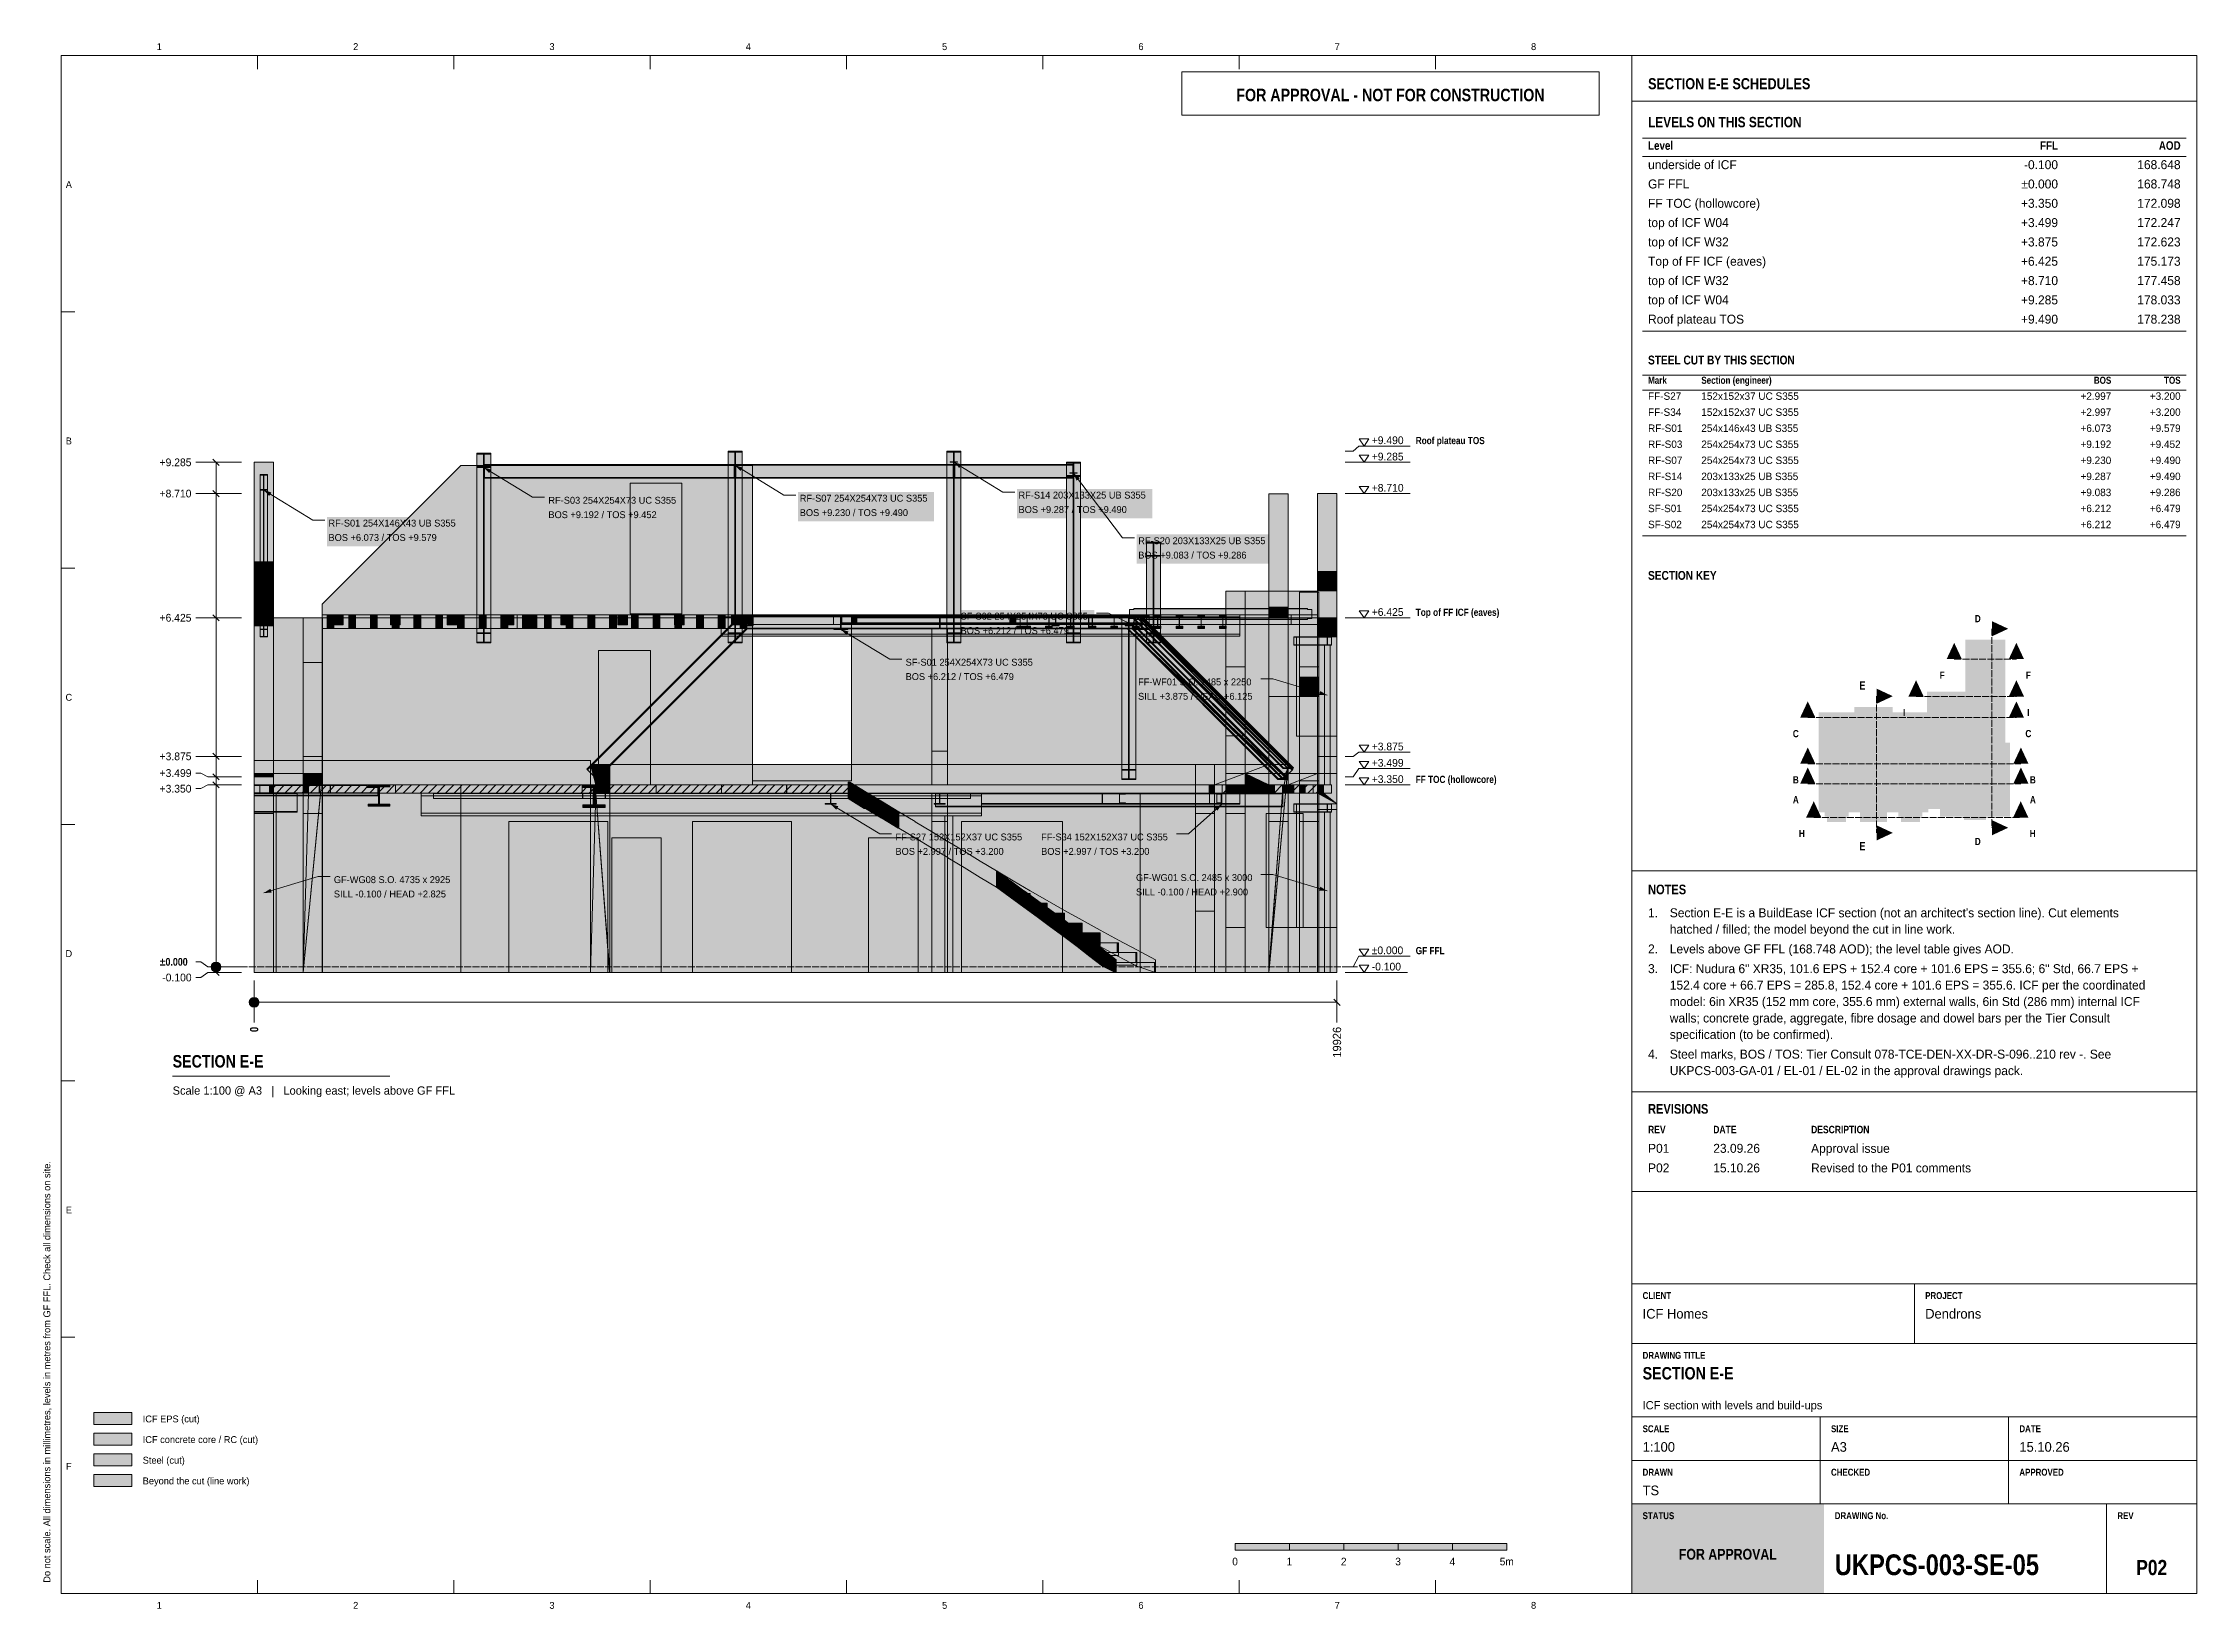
# Model space of a CAD drawing. Header units: millimetres. Extents: x 17 to 413, y 4 to 292.
import ezdxf
from ezdxf.enums import TextEntityAlignment as Align

# ---------------------------------------------------------------- set-up
doc = ezdxf.new("R2010")
doc.units = ezdxf.units.MM
doc.linetypes.add('DASHED', pattern=[1.524, 1.27, -0.254])
for name, color, linetype in [('FILL-C_B2B2B8', 7, 'Continuous'), ('FILL-C_BDBDBF', 7, 'Continuous'), ('FILL-EPS', 7, 'Continuous'), ('FILL-INK', 7, 'Continuous'), ('FILL-LIGHT', 7, 'Continuous'), ('FILL-RED', 7, 'Continuous'), ('FILL-STEEL', 7, 'Continuous'), ('FILL-STEEL_GREY', 7, 'Continuous'), ('FILL-TEAL', 7, 'Continuous'), ('FILL-TIMBER', 7, 'Continuous'), ('FILL-WHITE', 7, 'Continuous'), ('LINE-C_B2B2B8-DASH', 7, 'DASHED'), ('LINE-CORE', 7, 'Continuous'), ('LINE-INK', 7, 'Continuous'), ('LINE-RED', 7, 'Continuous'), ('LINE-RED-DASH', 7, 'DASHED'), ('LINE-STEEL-DASH', 7, 'DASHED'), ('LINE-STEEL_GREY', 7, 'Continuous'), ('LINE-TEAL', 7, 'Continuous'), ('TEXT-C_B2B2B8', 7, 'Continuous'), ('TEXT-EPS', 7, 'Continuous'), ('TEXT-INK', 7, 'Continuous'), ('TEXT-RED', 7, 'Continuous'), ('TEXT-STEEL', 7, 'Continuous'), ('TEXT-STEEL_GREY', 7, 'Continuous'), ('TEXT-TEAL', 7, 'Continuous'), ('TEXT-TEAL_DK', 7, 'Continuous'), ('TEXT-WHITE', 7, 'Continuous')]:
    doc.layers.add(name, color=color, linetype=linetype)
doc.styles.add('OpenSansCondensed-Bold', font='OpenSansCondensed-Bold.ttf')

msp = doc.modelspace()

# ---------------------------------------------------------------- texts
at = {"layer": 'TEXT-C_B2B2B8', "style": 'OpenSansCondensed-Bold'}
for s, p in [('D', (372.67, 185.73)), ('F', (366.14, 175.34)), ('F', (381.98, 175.34)), ('I', (359.12, 168.46)), ('I', (381.98, 168.46)), ('C', (339.19, 164.57)), ('C', (381.98, 164.57)), ('B', (339.19, 156.08)), ('B', (382.81, 156.08)), ('A', (339.19, 152.41)), ('A', (382.81, 152.41)), ('H', (340.29, 146.19)), ('H', (382.78, 146.19)), ('D', (372.67, 144.72))]:
    msp.add_text(s, height=1.32, dxfattribs=at).set_placement(p, align=Align.CENTER)
at = {"layer": 'TEXT-EPS', "style": 'OpenSansCondensed-Bold'}
msp.add_text('STATUS', height=1.27, dxfattribs=at).set_placement((311, 20.7))
at = {"layer": 'TEXT-INK', "style": 'OpenSansCondensed-Bold'}
for s, height, p in [('LEVELS ON THIS SECTION', 1.905, (312, 276.8)), ('STEEL CUT BY THIS SECTION', 1.6256, (312, 233.16)), ('NOTES', 1.778, (312, 135.67)), ('±0.000', 1.422, (38.1, 122.53)), ('SECTION E-E', 2.286, (40.5, 103.8)), ('REVISIONS', 1.778, (312, 95.3)), ('SECTION E-E', 2.286, (311, 46.4)), ('UKPCS-003-SE-05', 3.81, (346.36, 10.4))]:
    msp.add_text(s, height=height, dxfattribs=at).set_placement(p)
at = {"layer": 'TEXT-INK'}
for s, height, p in [('underside of ICF', 1.651, (312, 269.09)), ('GF FFL', 1.651, (312, 265.54)), ('FF TOC (hollowcore)', 1.651, (312, 261.98)), ('top of ICF W04', 1.651, (312, 258.43)), ('top of ICF W32', 1.651, (312, 254.87)), ('Top of FF ICF (eaves)', 1.651, (312, 251.32)), ('top of ICF W32', 1.651, (312, 247.76)), ('top of ICF W04', 1.651, (312, 244.21)), ('Roof plateau TOS', 1.651, (312, 240.66)), ('FF-S27', 1.372, (312, 226.65)), ('152x152x37 UC S355', 1.3716, (321.8, 226.65)), ('FF-S34', 1.372, (312, 223.7)), ('RF-S01', 1.372, (312, 220.74)), ('254x146x43 UB S355', 1.3716, (321.8, 220.74)), ('152x152x37 UC S355', 1.3716, (321.8, 223.7)), ('+9.490', 1.422, (261.15, 218.5)), ('RF-S03', 1.372, (312, 217.79)), ('254x254x73 UC S355', 1.3716, (321.8, 217.79)), ('+9.285', 1.422, (38.1, 214.44)), ('+9.285', 1.422, (261.15, 215.5)), ('RF-S07', 1.372, (312, 214.84)), ('254x254x73 UC S355', 1.3716, (321.8, 214.84)), ('+8.710', 1.422, (38.1, 208.69)), ('+8.710', 1.422, (261.15, 209.75)), ('RF-S14', 1.372, (312, 211.88)), ('RF-S20', 1.372, (312, 208.93)), ('203x133x25 UB S355', 1.3716, (321.8, 211.88)), ('203x133x25 UB S355', 1.3716, (321.8, 208.93)), ('RF-S03 254X254X73 UC S355', 1.27, (109.65, 207.53)), ('BOS +9.192 / TOS +9.452', 1.27, (109.65, 204.88)), ('RF-S07 254X254X73 UC S355', 1.27, (155.9, 207.91)), ('BOS +9.230 / TOS +9.490', 1.27, (155.9, 205.26)), ('RF-S14 203X133X25 UB S355', 1.27, (196.16, 208.48)), ('BOS +9.287 / TOS +9.490', 1.27, (196.16, 205.83)), ('SF-S01', 1.372, (312, 205.98)), ('254x254x73 UC S355', 1.3716, (321.8, 205.98)), ('RF-S01 254X146X43 UB S355', 1.27, (69.18, 203.33)), ('SF-S02', 1.372, (312, 203.03)), ('254x254x73 UC S355', 1.3716, (321.8, 203.03)), ('BOS +6.073 / TOS +9.579', 1.27, (69.18, 200.68)), ('RF-S20 203X133X25 UB S355', 1.27, (218.19, 200.09)), ('BOS +9.083 / TOS +9.286', 1.27, (218.19, 197.44)), ('+6.425', 1.422, (38.1, 185.84)), ('SF-S02 254X254X73 UC S355', 1.27, (185.5, 186.2)), ('+6.425', 1.422, (261.15, 186.9)), ('BOS +6.212 / TOS +6.479', 1.27, (185.5, 183.55)), ('SF-S01 254X254X73 UC S355', 1.27, (175.38, 177.73)), ('BOS +6.212 / TOS +6.479', 1.27, (175.38, 175.09)), ('FF-WF01 S.O. 2485 x 2250', 1.27, (218.16, 174.11)), ('SILL +3.875 / HEAD +6.125', 1.27, (218.16, 171.46)), ('+3.875', 1.422, (261.15, 162.15)), ('+3.875', 1.422, (38.1, 160.34)), ('+3.499', 1.422, (38.1, 157.27)), ('+3.499', 1.422, (261.15, 159.15)), ('+3.350', 1.422, (38.1, 154.39)), ('+3.350', 1.422, (261.15, 156.15)), ('FF-S27 152X152X37 UC S355', 1.27, (173.51, 145.58)), ('FF-S34 152X152X37 UC S355', 1.27, (200.32, 145.58)), ('BOS +2.997 / TOS +3.200', 1.27, (173.51, 142.93)), ('BOS +2.997 / TOS +3.200', 1.27, (200.32, 142.93)), ('GF-WG08 S.O. 4735 x 2925', 1.27, (70.17, 137.73)), ('GF-WG01 S.O. 2485 x 3000', 1.27, (217.77, 138.11)), ('SILL -0.100 / HEAD +2.825', 1.27, (70.17, 135.09)), ('SILL -0.100 / HEAD +2.900', 1.27, (217.77, 135.46)), ('1.', 1.651, (312, 131.44)), ("Section E-E is a BuildEase ICF section (not an architect's section line). Cut elements", 1.651, (316, 131.44)), ('hatched / filled; the model beyond the cut in line work.', 1.651, (316, 128.42)), ('±0.000', 1.422, (261.15, 124.65)), ('-0.100', 1.422, (261.15, 121.65)), ('2.', 1.651, (312, 124.79)), ('Levels above GF FFL (168.748 AOD); the level table gives AOD.', 1.651, (316, 124.79)), ('ICF: Nudura 6" XR35, 101.6 EPS + 152.4 core + 101.6 EPS = 355.6; 6" Std, 66.7 EPS +', 1.651, (316, 121.16)), ('-0.100', 1.422, (38.6, 119.65)), ('3.', 1.651, (312, 121.16)), ('152.4 core + 66.7 EPS = 285.8, 152.4 core + 101.6 EPS = 355.6. ICF per the coordinated', 1.651, (316, 118.14)), ('model: 6in XR35 (152 mm core, 355.6 mm) external walls, 6in Std (286 mm) internal ICF', 1.651, (316, 115.11)), ('walls; concrete grade, aggregate, fibre dosage and dowel bars per the Tier Consult', 1.651, (316, 112.08)), ('4.', 1.651, (312, 105.43)), ('specification (to be confirmed).', 1.651, (316, 109.05)), ('Steel marks, BOS / TOS: Tier Consult 078-TCE-DEN-XX-DR-S-096..210 rev -. See', 1.651, (316, 105.43)), ('UKPCS-003-GA-01 / EL-01 / EL-02 in the approval drawings pack.', 1.651, (316, 102.4)), ('P01', 1.651, (312, 88.1)), ('23.09.26', 1.651, (324, 88.1)), ('Approval issue', 1.651, (342, 88.1)), ('P02', 1.651, (312, 84.5)), ('15.10.26', 1.651, (324, 84.5)), ('Revised to the P01 comments', 1.651, (342, 84.5)), ('Dendrons', 1.778, (363, 57.6)), ('ICF Homes', 1.778, (311, 57.6)), ('ICF EPS (cut)', 1.27, (35, 38.5)), ('ICF concrete core / RC (cut)', 1.27, (35, 34.7)), ('Steel (cut)', 1.27, (35, 30.9)), ('1:100', 1.778, (311, 33.1)), ('A3', 1.778, (345.67, 33.1)), ('15.10.26', 1.778, (380.33, 33.1)), ('Beyond the cut (line work)', 1.27, (35, 27.1)), ('TS', 1.778, (311, 25.1))]:
    msp.add_text(s, height=height, dxfattribs=at).set_placement(p)
for s, height, p in [('-0.100', 1.651, (387.44, 269.09)), ('168.648', 1.651, (410, 269.09)), ('±0.000', 1.651, (387.44, 265.54)), ('168.748', 1.651, (410, 265.54)), ('+3.350', 1.651, (387.44, 261.98)), ('172.098', 1.651, (410, 261.98)), ('+3.499', 1.651, (387.44, 258.43)), ('172.247', 1.651, (410, 258.43)), ('+3.875', 1.651, (387.44, 254.87)), ('172.623', 1.651, (410, 254.87)), ('+6.425', 1.651, (387.44, 251.32)), ('175.173', 1.651, (410, 251.32)), ('+8.710', 1.651, (387.44, 247.76)), ('+9.285', 1.651, (387.44, 244.21)), ('177.458', 1.651, (410, 247.76)), ('178.033', 1.651, (410, 244.21)), ('+9.490', 1.651, (387.44, 240.66)), ('178.238', 1.651, (410, 240.66)), ('+2.997', 1.372, (397.24, 226.65)), ('+3.200', 1.372, (410, 226.65)), ('+2.997', 1.372, (397.24, 223.7)), ('+6.073', 1.372, (397.24, 220.74)), ('+3.200', 1.372, (410, 223.7)), ('+9.579', 1.372, (410, 220.74)), ('+9.192', 1.372, (397.24, 217.79)), ('+9.452', 1.372, (410, 217.79)), ('+9.230', 1.372, (397.24, 214.84)), ('+9.490', 1.372, (410, 214.84)), ('+9.287', 1.372, (397.24, 211.88)), ('+9.083', 1.372, (397.24, 208.93)), ('+9.490', 1.372, (410, 211.88)), ('+9.286', 1.372, (410, 208.93)), ('+6.212', 1.372, (397.24, 205.98)), ('+6.479', 1.372, (410, 205.98)), ('+6.212', 1.372, (397.24, 203.03)), ('+6.479', 1.372, (410, 203.03))]:
    msp.add_text(s, height=height, dxfattribs=at).set_placement(p, align=Align.RIGHT)
at = {"layer": 'TEXT-INK', "style": 'OpenSansCondensed-Bold'}
msp.add_text('0', height=1.52, rotation=90, dxfattribs=at).set_placement((56.26, 110.32))
at = {"layer": 'TEXT-INK'}
msp.add_text('19926', height=1.524, rotation=90, dxfattribs=at).set_placement((255.52, 105.61))
for s, height, p in [('0', 1.4, (236, 12.2)), ('1', 1.4, (246, 12.2)), ('2', 1.4, (256, 12.2)), ('3', 1.4, (266, 12.2)), ('4', 1.4, (276, 12.2)), ('5m', 1.397, (286, 12.2))]:
    msp.add_text(s, height=height, dxfattribs=at).set_placement(p, align=Align.CENTER)
at = {"layer": 'TEXT-INK', "style": 'OpenSansCondensed-Bold'}
msp.add_text('P02', height=2.794, dxfattribs=at).set_placement((404.68, 10.4), align=Align.CENTER)
at = {"layer": 'TEXT-RED', "style": 'OpenSansCondensed-Bold'}
for s, height, p in [('FOR APPROVAL - NOT FOR CONSTRUCTION', 2.286, (264.6, 281.6)), ('E', 1.52, (351.44, 173.32)), ('E', 1.52, (351.44, 143.77))]:
    msp.add_text(s, height=height, dxfattribs=at).set_placement(p, align=Align.CENTER)
at = {"layer": 'TEXT-STEEL', "style": 'OpenSansCondensed-Bold'}
for s, height, p in [('Roof plateau TOS', 1.3208, (269.25, 218.5)), ('Top of FF ICF (eaves)', 1.3208, (269.25, 186.9)), ('FF TOC (hollowcore)', 1.3208, (269.25, 156.15)), ('GF FFL', 1.321, (269.25, 124.65))]:
    msp.add_text(s, height=height, dxfattribs=at).set_placement(p)
at = {"layer": 'TEXT-STEEL_GREY'}
for s, p in [('1', (38.06, 291)), ('2', (74.19, 291)), ('3', (110.31, 291)), ('4', (146.44, 291)), ('5', (182.56, 291)), ('6', (218.69, 291)), ('7', (254.81, 291)), ('8', (290.94, 291)), ('A', (21.4, 265.62)), ('B', (21.4, 218.45)), ('C', (21.4, 171.28)), ('D', (21.4, 124.12)), ('E', (21.4, 76.95)), ('F', (21.4, 29.78)), ('1', (38.06, 4.2)), ('2', (74.19, 4.2)), ('3', (110.31, 4.2)), ('4', (146.44, 4.2)), ('5', (182.56, 4.2)), ('6', (218.69, 4.2)), ('7', (254.81, 4.2)), ('8', (290.94, 4.2))]:
    msp.add_text(s, height=1.27, dxfattribs=at).set_placement(p, align=Align.CENTER)
at = {"layer": 'TEXT-STEEL_GREY', "style": 'OpenSansCondensed-Bold'}
for s, height, p in [('Level', 1.575, (312, 272.65)), ('Mark', 1.295, (312, 229.6)), ('Section (engineer)', 1.2954, (321.8, 229.6)), ('REV', 1.372, (312, 91.7)), ('DATE', 1.372, (324, 91.7)), ('DESCRIPTION', 1.3716, (342, 91.7)), ('CLIENT', 1.27, (311, 61.2)), ('PROJECT', 1.27, (363, 61.2)), ('DRAWING TITLE', 1.27, (311, 50.2)), ('SCALE', 1.27, (311, 36.7)), ('SIZE', 1.27, (345.67, 36.7)), ('DATE', 1.27, (380.33, 36.7)), ('DRAWN', 1.27, (311, 28.7)), ('CHECKED', 1.27, (345.67, 28.7)), ('APPROVED', 1.27, (380.33, 28.7)), ('DRAWING No.', 1.27, (346.36, 20.7)), ('REV', 1.27, (398.36, 20.7))]:
    msp.add_text(s, height=height, dxfattribs=at).set_placement(p)
for s, height, p in [('FFL', 1.575, (387.44, 272.65)), ('AOD', 1.575, (410, 272.65)), ('BOS', 1.295, (397.24, 229.6)), ('TOS', 1.295, (410, 229.6))]:
    msp.add_text(s, height=height, dxfattribs=at).set_placement(p, align=Align.RIGHT)
at = {"layer": 'TEXT-STEEL_GREY'}
for s, p in [('Scale 1:100 @ A3   |   Looking east; levels above GF FFL', (40.5, 98.8)), ('ICF section with levels and build-ups', (311, 40.9))]:
    msp.add_text(s, height=1.524, dxfattribs=at).set_placement(p)
msp.add_text('Do not scale. All dimensions in millimetres, levels in metres from GF FFL. Check all dimensions on site.', height=1.27, rotation=90, dxfattribs=at).set_placement((18, 9))
at = {"layer": 'TEXT-TEAL', "style": 'OpenSansCondensed-Bold'}
msp.add_text('SECTION E-E SCHEDULES', height=2.032, dxfattribs=at).set_placement((312, 283.8))
at = {"layer": 'TEXT-TEAL_DK', "style": 'OpenSansCondensed-Bold'}
msp.add_text('SECTION KEY', height=1.6256, dxfattribs=at).set_placement((312, 193.53))
at = {"layer": 'TEXT-WHITE', "style": 'OpenSansCondensed-Bold'}
msp.add_text('FOR APPROVAL', height=1.9812, dxfattribs=at).set_placement((326.68, 13.25), align=Align.CENTER)

# ---------------------------------------------------------------- hatches: boundary and pattern name
at = {"layer": 'FILL-C_B2B2B8', "true_color": 0xb2b2b8}
h = msp.add_hatch(color=253, dxfattribs=at)
h.dxf.hatch_style = 1
h.paths.add_polyline_path([(378.27, 184.53), (375.27, 185.93), (375.27, 183.13)])
h = msp.add_hatch(color=253, dxfattribs=at)
h.dxf.hatch_style = 1
h.paths.add_polyline_path([(368.34, 181.94), (366.94, 178.94), (369.74, 178.94)])
h = msp.add_hatch(color=253, dxfattribs=at)
h.dxf.hatch_style = 1
h.paths.add_polyline_path([(379.78, 181.94), (378.38, 178.94), (381.18, 178.94)])
h = msp.add_hatch(color=253, dxfattribs=at)
h.dxf.hatch_style = 1
h.paths.add_polyline_path([(361.32, 175.06), (359.92, 172.06), (362.72, 172.06)])
h = msp.add_hatch(color=253, dxfattribs=at)
h.dxf.hatch_style = 1
h.paths.add_polyline_path([(379.78, 175.06), (378.38, 172.06), (381.18, 172.06)])
h = msp.add_hatch(color=253, dxfattribs=at)
h.dxf.hatch_style = 1
h.paths.add_polyline_path([(341.39, 171.17), (339.99, 168.17), (342.79, 168.17)])
h = msp.add_hatch(color=253, dxfattribs=at)
h.dxf.hatch_style = 1
h.paths.add_polyline_path([(379.78, 171.17), (378.38, 168.17), (381.18, 168.17)])
h = msp.add_hatch(color=253, dxfattribs=at)
h.dxf.hatch_style = 1
h.paths.add_polyline_path([(341.39, 162.68), (339.99, 159.68), (342.79, 159.68)])
h = msp.add_hatch(color=253, dxfattribs=at)
h.dxf.hatch_style = 1
h.paths.add_polyline_path([(380.61, 162.68), (379.21, 159.68), (382.01, 159.68)])
h = msp.add_hatch(color=253, dxfattribs=at)
h.dxf.hatch_style = 1
h.paths.add_polyline_path([(341.39, 159.01), (339.99, 156.01), (342.79, 156.01)])
h = msp.add_hatch(color=253, dxfattribs=at)
h.dxf.hatch_style = 1
h.paths.add_polyline_path([(380.61, 159.01), (379.21, 156.01), (382.01, 156.01)])
h = msp.add_hatch(color=253, dxfattribs=at)
h.dxf.hatch_style = 1
h.paths.add_polyline_path([(342.49, 152.79), (341.09, 149.79), (343.89, 149.79)])
h = msp.add_hatch(color=253, dxfattribs=at)
h.dxf.hatch_style = 1
h.paths.add_polyline_path([(380.58, 152.79), (379.18, 149.79), (381.98, 149.79)])
h = msp.add_hatch(color=253, dxfattribs=at)
h.dxf.hatch_style = 1
h.paths.add_polyline_path([(378.27, 147.92), (375.27, 149.32), (375.27, 146.52)])
at = {"layer": 'FILL-C_BDBDBF', "true_color": 0xbdbdbf}
h = msp.add_hatch(color=9, dxfattribs=at)
h.dxf.hatch_style = 1
h.paths.add_polyline_path([(26, 34.3), (33, 34.3), (33, 36.5), (26, 36.5)])
at = {"layer": 'FILL-EPS', "true_color": 0xccffff}
h = msp.add_hatch(color=7, dxfattribs=at)
h.dxf.hatch_style = 1
h.paths.add_polyline_path([(55.5, 205.38), (55.5, 205.96), (55.5, 215.15), (58.43, 215.15), (59.06, 215.15), (59.06, 205.96), (59.06, 205.38), (59.06, 204.31), (59.06, 202.49), (59.06, 199.4), (59.06, 196.86), (57.35, 196.86), (55.5, 196.86), (55.5, 199.4), (55.5, 202.49), (55.5, 204.31)])
h = msp.add_hatch(color=7, dxfattribs=at)
h.dxf.hatch_style = 1
h.paths.add_polyline_path([(254.75, 209.4), (254.75, 195.04), (254.75, 189.88), (254.75, 183.55), (252.23, 183.55), (251.2, 183.55), (251.2, 186.14), (251.2, 195.04), (251.2, 209.4), (252.14, 209.4)])
h = msp.add_hatch(color=7, dxfattribs=at)
h.dxf.hatch_style = 1
h.paths.add_polyline_path([(251.55, 154.29), (253.16, 154.29), (253.74, 154.29), (253.74, 154.85), (253.74, 155.81), (252.13, 155.81), (251.55, 155.81), (251.2, 155.81), (251.2, 156.57), (251.2, 157.87), (251.2, 159.3), (251.2, 161.05), (253.72, 161.05), (254.75, 161.05), (254.75, 160.33), (254.75, 157.87), (254.75, 154.92), (254.75, 151.3), (252.23, 151.3), (251.2, 151.3), (251.2, 151.97), (251.2, 154.29)])
h = msp.add_hatch(color=7, dxfattribs=at)
h.dxf.hatch_style = 1
h.paths.add_polyline_path([(55.5, 157.29), (57.69, 157.29), (59.06, 157.29), (59.06, 156.8), (59.06, 155.81), (57.56, 155.81), (57.27, 155.81), (56.52, 155.81), (56.52, 155.18), (56.52, 154.29), (57.56, 154.29), (59.06, 154.29), (59.06, 152.57), (59.06, 150.55), (56.89, 150.55), (55.5, 150.55), (55.5, 153.09), (55.5, 153.27)])
h = msp.add_hatch(color=7, dxfattribs=at)
h.dxf.hatch_style = 1
h.paths.add_polyline_path([(26, 38.1), (33, 38.1), (33, 40.3), (26, 40.3)])
at = {"layer": 'FILL-INK', "true_color": 0x1a1a1f}
h = msp.add_hatch(color=250, dxfattribs=at)
h.dxf.hatch_style = 1
h.paths.add_polyline_path([(97.75, 214.22), (99.14, 213.81), (98.74, 213.16)])
h = msp.add_hatch(color=250, dxfattribs=at)
h.dxf.hatch_style = 1
h.paths.add_polyline_path([(144, 214.6), (145.39, 214.19), (144.99, 213.54)])
h = msp.add_hatch(color=250, dxfattribs=at)
h.dxf.hatch_style = 1
h.paths.add_polyline_path([(184.26, 215.17), (185.65, 214.76), (185.25, 214.11)])
h = msp.add_hatch(color=250, dxfattribs=at)
h.dxf.hatch_style = 1
h.paths.add_polyline_path([(206.29, 213.13), (207.44, 212.24), (206.83, 211.78)])
h = msp.add_hatch(color=250, dxfattribs=at)
h.dxf.hatch_style = 1
h.paths.add_polyline_path([(57.28, 210.02), (58.67, 209.61), (58.27, 208.96)])
h = msp.add_hatch(color=250, dxfattribs=at)
h.dxf.hatch_style = 1
h.paths.add_polyline_path([(163.48, 184.42), (164.87, 184.02), (164.47, 183.37)])
h = msp.add_hatch(color=250, dxfattribs=at)
h.dxf.hatch_style = 1
h.paths.add_polyline_path([(218.88, 184.42), (217.45, 184.69), (217.78, 185.37)])
h = msp.add_hatch(color=250, dxfattribs=at)
h.dxf.hatch_style = 1
h.paths.add_polyline_path([(252.93, 172.3), (251.48, 172.34), (251.7, 173.07)])
h = msp.add_hatch(color=250, dxfattribs=at)
h.dxf.hatch_style = 1
h.paths.add_polyline_path([(161.61, 152.27), (163, 151.86), (162.6, 151.21)])
h = msp.add_hatch(color=250, dxfattribs=at)
h.dxf.hatch_style = 1
h.paths.add_polyline_path([(233.55, 152.27), (232.76, 151.05), (232.25, 151.61)])
h = msp.add_hatch(color=250, dxfattribs=at)
h.dxf.hatch_style = 1
h.paths.add_polyline_path([(57.27, 135.92), (58.5, 136.69), (58.72, 135.96)])
h = msp.add_hatch(color=250, dxfattribs=at)
h.dxf.hatch_style = 1
h.paths.add_polyline_path([(252.93, 136.3), (251.48, 136.34), (251.7, 137.07)])
at = {"layer": 'FILL-INK', "true_color": 0x14141a}
h = msp.add_hatch(color=250, dxfattribs=at)
h.dxf.hatch_style = 1
h.paths.add_polyline_path([(236, 15), (246, 15), (246, 16.2), (236, 16.2)])
h = msp.add_hatch(color=250, dxfattribs=at)
h.dxf.hatch_style = 1
h.paths.add_polyline_path([(256, 15), (266, 15), (266, 16.2), (256, 16.2)])
h = msp.add_hatch(color=250, dxfattribs=at)
h.dxf.hatch_style = 1
h.paths.add_polyline_path([(276, 15), (286, 15), (286, 16.2), (276, 16.2)])
at = {"layer": 'FILL-LIGHT', "true_color": 0xcccccf}
h = msp.add_hatch(color=254, dxfattribs=at)
h.dxf.hatch_style = 1
h.paths.add_polyline_path([(64.82, 155.8), (69.51, 155.8), (69.51, 155.17), (69.51, 154.3), (63.02, 154.3), (58.34, 154.3), (58.34, 154.93), (58.34, 155.8)])
h = msp.add_hatch(color=254, dxfattribs=at)
h.dxf.hatch_style = 1
h.paths.add_polyline_path([(76.52, 155.8), (81.51, 155.8), (81.51, 155.17), (81.51, 154.3), (74.52, 154.3), (69.54, 154.3), (69.54, 154.92), (69.54, 155.8)])
h = msp.add_hatch(color=254, dxfattribs=at)
h.dxf.hatch_style = 1
h.paths.add_polyline_path([(88.52, 155.8), (93.51, 155.8), (93.51, 155.17), (93.51, 154.3), (86.52, 154.3), (81.54, 154.3), (81.54, 154.92), (81.54, 155.8)])
h = msp.add_hatch(color=254, dxfattribs=at)
h.dxf.hatch_style = 1
h.paths.add_polyline_path([(100.52, 155.8), (105.51, 155.8), (112.49, 155.8), (117.48, 155.8), (117.48, 155.17), (117.48, 154.3), (110.49, 154.3), (105.51, 154.3), (98.52, 154.3), (93.54, 154.3), (93.54, 154.92), (93.54, 155.8)])
h = msp.add_hatch(color=254, dxfattribs=at)
h.dxf.hatch_style = 1
h.paths.add_polyline_path([(124.49, 155.8), (129.48, 155.8), (129.48, 155.17), (129.48, 154.3), (122.49, 154.3), (117.51, 154.3), (117.51, 154.92), (117.51, 155.8)])
h = msp.add_hatch(color=254, dxfattribs=at)
h.dxf.hatch_style = 1
h.paths.add_polyline_path([(141.48, 155.8), (141.48, 155.17), (141.48, 154.3), (134.49, 154.3), (129.51, 154.3), (129.51, 154.92), (129.51, 155.8), (136.49, 155.8)])
h = msp.add_hatch(color=254, dxfattribs=at)
h.dxf.hatch_style = 1
h.paths.add_polyline_path([(153.48, 155.8), (153.48, 155.17), (153.48, 154.3), (146.49, 154.3), (141.51, 154.3), (141.51, 154.92), (141.51, 155.8), (148.49, 155.8)])
h = msp.add_hatch(color=254, dxfattribs=at)
h.dxf.hatch_style = 1
h.paths.add_polyline_path([(160.49, 155.8), (165.48, 155.8), (165.48, 155.17), (165.48, 154.3), (158.49, 154.3), (153.51, 154.3), (153.51, 154.92), (153.51, 155.8)])
h = msp.add_hatch(color=254, dxfattribs=at)
h.dxf.hatch_style = 1
h.paths.add_polyline_path([(240.17, 155.8), (240.17, 155.23), (240.17, 154.3), (236.14, 154.3), (233.65, 154.3), (233.65, 154.87), (233.65, 155.8), (237.68, 155.8)])
h = msp.add_hatch(color=254, dxfattribs=at)
h.dxf.hatch_style = 1
h.paths.add_polyline_path([(252.17, 155.8), (252.17, 155.23), (252.17, 154.3), (244.77, 154.3), (240.2, 154.3), (240.2, 154.87), (240.2, 155.8), (247.59, 155.8)])
at = {"layer": 'FILL-RED', "true_color": 0xcc141a}
h = msp.add_hatch(color=242, dxfattribs=at)
h.dxf.hatch_style = 1
h.paths.add_polyline_path([(357.04, 172.12), (354.04, 173.52), (354.04, 170.72)])
h = msp.add_hatch(color=242, dxfattribs=at)
h.dxf.hatch_style = 1
h.paths.add_polyline_path([(357.04, 146.97), (354.04, 148.37), (354.04, 145.57)])
at = {"layer": 'FILL-STEEL', "true_color": 0x0d2973}
h = msp.add_hatch(color=166, dxfattribs=at)
h.dxf.hatch_style = 1
h.paths.add_polyline_path([(97.96, 214.22), (96.46, 214.22), (96.46, 214.32), (96.46, 214.39), (96.98, 214.39), (97.69, 214.39), (97.69, 215.71), (97.69, 216.65), (97.18, 216.65), (96.46, 216.65), (96.46, 216.75), (96.46, 216.82), (97.53, 216.82), (99.03, 216.82), (99.03, 216.72), (99.03, 216.65), (98.52, 216.65), (97.8, 216.65), (97.8, 215.33), (97.8, 214.39), (98.31, 214.39), (99.03, 214.39), (99.03, 214.29), (99.03, 214.22)])
h = msp.add_hatch(color=166, dxfattribs=at)
h.dxf.hatch_style = 1
h.paths.add_polyline_path([(144.21, 214.6), (142.71, 214.6), (142.71, 214.7), (142.71, 214.77), (143.23, 214.77), (143.94, 214.77), (143.94, 216.09), (143.94, 217.03), (143.43, 217.03), (142.71, 217.03), (142.71, 217.13), (142.71, 217.2), (143.78, 217.2), (145.28, 217.2), (145.28, 217.1), (145.28, 217.03), (144.77, 217.03), (144.05, 217.03), (144.05, 215.71), (144.05, 214.77), (144.56, 214.77), (145.28, 214.77), (145.28, 214.67), (145.28, 214.6)])
h = msp.add_hatch(color=166, dxfattribs=at)
h.dxf.hatch_style = 1
h.paths.add_polyline_path([(184.34, 215.17), (183.59, 215.17), (183.59, 215.21), (183.59, 215.24), (183.87, 215.24), (184.23, 215.24), (184.23, 216.31), (184.23, 217.12), (183.95, 217.12), (183.59, 217.12), (183.59, 217.17), (183.59, 217.2), (184.17, 217.2), (184.92, 217.2), (184.92, 217.15), (184.92, 217.12), (184.64, 217.12), (184.28, 217.12), (184.28, 216.06), (184.28, 215.24), (184.56, 215.24), (184.92, 215.24), (184.92, 215.2), (184.92, 215.17)])
h = msp.add_hatch(color=166, dxfattribs=at)
h.dxf.hatch_style = 1
h.paths.add_polyline_path([(206.37, 213.13), (205.62, 213.13), (205.62, 213.17), (205.62, 213.2), (205.9, 213.2), (206.26, 213.2), (206.26, 214.27), (206.26, 215.08), (205.98, 215.08), (205.62, 215.08), (205.62, 215.13), (205.62, 215.16), (206.2, 215.16), (206.95, 215.16), (206.95, 215.11), (206.95, 215.08), (206.67, 215.08), (206.31, 215.08), (206.31, 214.02), (206.31, 213.2), (206.59, 213.2), (206.95, 213.2), (206.95, 213.16), (206.95, 213.13)])
h = msp.add_hatch(color=166, dxfattribs=at)
h.dxf.hatch_style = 1
h.paths.add_polyline_path([(56.83, 210.02), (56.61, 210.02), (56.61, 210.03), (56.61, 210.13), (56.71, 210.13), (57.25, 210.13), (57.25, 210.54), (57.25, 212.78), (56.71, 212.78), (56.61, 212.78), (56.61, 212.8), (56.61, 212.89), (57.74, 212.89), (57.94, 212.89), (57.94, 212.8), (57.94, 212.78), (57.4, 212.78), (57.3, 212.78), (57.3, 210.54), (57.3, 210.13), (57.41, 210.13), (57.94, 210.13), (57.94, 210.03), (57.94, 210.02)])
h = msp.add_hatch(color=166, dxfattribs=at)
h.dxf.hatch_style = 1
h.paths.add_polyline_path([(163.72, 184.42), (162.18, 184.42), (162.18, 184.54), (162.18, 184.63), (162.68, 184.63), (163.41, 184.63), (163.41, 185.97), (163.41, 186.88), (162.91, 186.88), (162.18, 186.88), (162.18, 187.01), (162.18, 187.09), (163.23, 187.09), (164.77, 187.09), (164.77, 186.97), (164.77, 186.88), (164.27, 186.88), (163.54, 186.88), (163.54, 185.55), (163.54, 184.63), (164.04, 184.63), (164.77, 184.63), (164.77, 184.51), (164.77, 184.42)])
h = msp.add_hatch(color=166, dxfattribs=at)
h.dxf.hatch_style = 1
h.paths.add_polyline_path([(219.12, 184.42), (217.58, 184.42), (217.58, 184.54), (217.58, 184.63), (218.08, 184.63), (218.81, 184.63), (218.81, 185.97), (218.81, 186.88), (218.31, 186.88), (217.58, 186.88), (217.58, 187.01), (217.58, 187.09), (218.63, 187.09), (220.17, 187.09), (220.17, 186.97), (220.17, 186.88), (219.67, 186.88), (218.94, 186.88), (218.94, 185.55), (218.94, 184.63), (219.44, 184.63), (220.17, 184.63), (220.17, 184.51), (220.17, 184.42)])
h = msp.add_hatch(color=166, dxfattribs=at)
h.dxf.hatch_style = 1
h.paths.add_polyline_path([(161.77, 152.27), (160.59, 152.27), (160.59, 152.33), (160.59, 152.38), (161, 152.38), (161.57, 152.38), (161.57, 153.43), (161.57, 154.19), (161.16, 154.19), (160.59, 154.19), (160.59, 154.25), (160.59, 154.3), (161.44, 154.3), (162.62, 154.3), (162.62, 154.23), (162.62, 154.19), (162.21, 154.19), (161.64, 154.19), (161.64, 153.13), (161.64, 152.38), (162.05, 152.38), (162.62, 152.38), (162.62, 152.31), (162.62, 152.27)])
h = msp.add_hatch(color=166, dxfattribs=at)
h.dxf.hatch_style = 1
h.paths.add_polyline_path([(233.72, 152.27), (232.53, 152.27), (232.53, 152.33), (232.53, 152.38), (232.93, 152.38), (233.51, 152.38), (233.51, 153.44), (233.51, 154.19), (233.1, 154.19), (232.53, 154.19), (232.53, 154.25), (232.53, 154.3), (233.37, 154.3), (234.56, 154.3), (234.56, 154.23), (234.56, 154.19), (234.16, 154.19), (233.58, 154.19), (233.58, 153.12), (233.58, 152.38), (233.99, 152.38), (234.56, 152.38), (234.56, 152.31), (234.56, 152.27)])
h = msp.add_hatch(color=166, dxfattribs=at)
h.dxf.hatch_style = 1
h.paths.add_polyline_path([(26, 30.5), (33, 30.5), (33, 32.7), (26, 32.7)])
at = {"layer": 'FILL-STEEL_GREY', "true_color": 0x737378}
h = msp.add_hatch(color=8, dxfattribs=at)
h.dxf.hatch_style = 1
h.paths.add_polyline_path([(344.47, 150.77), (343.4, 150.77), (343.4, 169.15), (349.96, 169.15), (349.96, 170.11), (357.01, 170.11), (357.01, 169.15), (363.34, 169.15), (363.34, 172.97), (370.36, 172.97), (370.36, 182.51), (377.76, 182.51), (377.76, 163.55), (378.6, 163.55), (378.6, 149.94), (374.19, 149.94), (374.19, 149.34), (370.12, 149.34), (370.12, 149.94), (365.7, 149.94), (365.7, 151.37), (363.57, 151.37), (363.57, 150.77), (362.5, 150.77), (362.5, 149.94), (362.27, 149.94), (362.27, 149.94), (362.02, 149.94), (362.02, 148.98), (358.55, 148.98), (358.55, 149.94), (358.3, 149.94), (358.3, 149.94), (358.07, 149.94), (358.07, 150.77), (355.94, 150.77), (355.94, 148.98), (351.03, 148.98), (351.03, 150.77), (348.9, 150.77), (348.9, 149.94), (348.68, 149.94), (348.68, 149.94), (348.42, 149.94), (348.42, 148.98), (344.95, 148.98), (344.95, 149.94), (344.7, 149.94), (344.7, 149.94), (344.47, 149.94)])
h.paths.add_polyline_path([(366.04, 156.58), (366.04, 151.75), (366.08, 151.75), (366.08, 150.31), (370.49, 150.31), (370.49, 149.72), (373.81, 149.72), (373.81, 150.32), (378.22, 150.32), (378.22, 156.58)], flags=0)
h.paths.add_polyline_path([(378.22, 156.89), (378.22, 163.17), (377.39, 163.17), (377.39, 182.13), (370.73, 182.13), (370.73, 172.59), (363.71, 172.59), (363.71, 168.78), (363.57, 168.78), (363.57, 151.75), (365.74, 151.75), (365.74, 156.89)], flags=0)
h.paths.add_polyline_path([(343.78, 151.15), (344.85, 151.15), (344.85, 150.32), (345.33, 150.32), (345.33, 150.31), (348.05, 150.31), (348.05, 150.32), (348.52, 150.32), (348.52, 151.15), (351.41, 151.15), (351.41, 149.36), (355.56, 149.36), (355.56, 151.15), (358.45, 151.15), (358.45, 150.32), (358.93, 150.32), (358.93, 150.31), (361.64, 150.31), (361.64, 150.32), (362.12, 150.32), (362.12, 151.15), (363.19, 151.15), (363.19, 168.78), (356.93, 168.78), (356.93, 152.82), (356.63, 152.82), (356.63, 168.78), (356.63, 168.78), (356.63, 169.73), (350.34, 169.73), (350.34, 168.78), (350.34, 168.78), (350.34, 168.78), (350.34, 168.78), (350.34, 168.47), (350.34, 168.08), (350.34, 167.82), (350.34, 164.45), (350.34, 163.08), (350.34, 162.81), (350.34, 162.77), (350.34, 162.7), (350.34, 162.56), (350.34, 162.38), (350.34, 162.38), (350.34, 162.16), (350.34, 162.14), (350.34, 160.51), (350.34, 160.48), (350.34, 160.38), (350.34, 160.38), (350.34, 160.38), (350.34, 159.63), (350.34, 159.63), (350.34, 159.36), (350.34, 157.64), (350.34, 156.58), (350.34, 152.82), (350.18, 152.82), (350.18, 152.82), (350.12, 152.82), (350.04, 152.82), (350.04, 153.14), (350.04, 155.11), (350.04, 158.29), (350.04, 159.24), (350.04, 161.59), (350.04, 161.84), (350.04, 161.84), (350.04, 162.56), (350.04, 163.37), (350.04, 163.37), (350.04, 168.67), (350.04, 168.78), (343.78, 168.78)], flags=0)
h.paths.add_polyline_path([(361.64, 149.94), (358.93, 149.94), (358.93, 149.36), (361.64, 149.36)], flags=0)
h.paths.add_polyline_path([(345.33, 149.94), (345.33, 149.36), (348.05, 149.36), (348.05, 149.94)], flags=0)
at = {"layer": 'FILL-TEAL', "true_color": 0x009e85}
h = msp.add_hatch(color=124, dxfattribs=at)
h.dxf.hatch_style = 1
h.paths.add_polyline_path([(309.01, 7), (344.37, 7), (344.37, 23.5), (309.01, 23.5)])
at = {"layer": 'FILL-TIMBER', "true_color": 0xedd6a8}
h = msp.add_hatch(color=41, dxfattribs=at)
h.dxf.hatch_style = 1
h.paths.add_polyline_path([(106.9, 186.62), (106.81, 186.62), (106.31, 186.62), (106.31, 186.81), (106.31, 187.09), (107.02, 187.09), (107.53, 187.09), (107.53, 186.9), (107.53, 186.62), (106.93, 186.62), (106.93, 185.96), (106.93, 185.02), (107.02, 185.02), (107.53, 185.02), (107.53, 184.83), (107.53, 184.55), (106.81, 184.55), (106.31, 184.55), (106.31, 184.74), (106.31, 185.02), (106.9, 185.02), (106.9, 185.68)])
h = msp.add_hatch(color=41, dxfattribs=at)
h.dxf.hatch_style = 1
h.paths.add_polyline_path([(109.52, 186.62), (109.43, 186.62), (108.93, 186.62), (108.93, 186.81), (108.93, 187.09), (109.64, 187.09), (110.15, 187.09), (110.15, 186.9), (110.15, 186.62), (109.55, 186.62), (109.55, 185.96), (109.55, 185.02), (109.64, 185.02), (110.15, 185.02), (110.15, 184.83), (110.15, 184.55), (109.43, 184.55), (108.93, 184.55), (108.93, 184.74), (108.93, 185.02), (109.52, 185.02), (109.52, 185.68)])
h = msp.add_hatch(color=41, dxfattribs=at)
h.dxf.hatch_style = 1
h.paths.add_polyline_path([(113.52, 186.62), (113.43, 186.62), (112.93, 186.62), (112.93, 186.81), (112.93, 187.09), (113.64, 187.09), (114.15, 187.09), (114.15, 186.9), (114.15, 186.62), (113.55, 186.62), (113.55, 185.96), (113.55, 185.02), (113.64, 185.02), (114.15, 185.02), (114.15, 184.83), (114.15, 184.55), (113.43, 184.55), (112.93, 184.55), (112.93, 184.74), (112.93, 185.02), (113.52, 185.02), (113.52, 185.68)])
h = msp.add_hatch(color=41, dxfattribs=at)
h.dxf.hatch_style = 1
h.paths.add_polyline_path([(117.52, 186.62), (117.43, 186.62), (116.93, 186.62), (116.93, 186.81), (116.93, 187.09), (117.64, 187.09), (118.15, 187.09), (118.15, 186.9), (118.15, 186.62), (117.55, 186.62), (117.55, 185.96), (117.55, 185.02), (117.64, 185.02), (118.15, 185.02), (118.15, 184.83), (118.15, 184.55), (117.43, 184.55), (116.93, 184.55), (116.93, 184.74), (116.93, 185.02), (117.52, 185.02), (117.52, 185.68)])
h = msp.add_hatch(color=41, dxfattribs=at)
h.dxf.hatch_style = 1
h.paths.add_polyline_path([(121.52, 186.62), (121.43, 186.62), (120.93, 186.62), (120.93, 186.81), (120.93, 187.09), (121.64, 187.09), (122.15, 187.09), (122.15, 186.9), (122.15, 186.62), (121.55, 186.62), (121.55, 185.96), (121.55, 185.02), (121.64, 185.02), (122.15, 185.02), (122.15, 184.83), (122.15, 184.55), (121.43, 184.55), (120.93, 184.55), (120.93, 184.74), (120.93, 185.02), (121.52, 185.02), (121.52, 185.68)])
h = msp.add_hatch(color=41, dxfattribs=at)
h.dxf.hatch_style = 1
h.paths.add_polyline_path([(126.15, 185.02), (126.15, 184.83), (126.15, 184.55), (125.43, 184.55), (124.93, 184.55), (124.93, 184.74), (124.93, 185.02), (125.52, 185.02), (125.52, 185.68), (125.52, 186.62), (125.43, 186.62), (124.93, 186.62), (124.93, 186.81), (124.93, 187.09), (125.64, 187.09), (126.15, 187.09), (126.15, 186.9), (126.15, 186.62), (125.55, 186.62), (125.55, 185.96), (125.55, 185.02), (125.64, 185.02)])
h = msp.add_hatch(color=41, dxfattribs=at)
h.dxf.hatch_style = 1
h.paths.add_polyline_path([(129.52, 186.62), (129.43, 186.62), (128.93, 186.62), (128.93, 186.81), (128.93, 187.09), (129.64, 187.09), (130.15, 187.09), (130.15, 186.9), (130.15, 186.62), (129.55, 186.62), (129.55, 185.96), (129.55, 185.02), (129.64, 185.02), (130.15, 185.02), (130.15, 184.83), (130.15, 184.55), (129.43, 184.55), (128.93, 184.55), (128.93, 184.74), (128.93, 185.02), (129.52, 185.02), (129.52, 185.68)])
h = msp.add_hatch(color=41, dxfattribs=at)
h.dxf.hatch_style = 1
h.paths.add_polyline_path([(133.52, 186.62), (133.43, 186.62), (132.93, 186.62), (132.93, 186.81), (132.93, 187.09), (133.64, 187.09), (134.15, 187.09), (134.15, 186.9), (134.15, 186.62), (133.55, 186.62), (133.55, 185.96), (133.55, 185.02), (133.64, 185.02), (134.15, 185.02), (134.15, 184.83), (134.15, 184.55), (133.43, 184.55), (132.93, 184.55), (132.93, 184.74), (132.93, 185.02), (133.52, 185.02), (133.52, 185.68)])
h = msp.add_hatch(color=41, dxfattribs=at)
h.dxf.hatch_style = 1
h.paths.add_polyline_path([(137.52, 186.62), (137.43, 186.62), (136.93, 186.62), (136.93, 186.81), (136.93, 187.09), (137.64, 187.09), (138.15, 187.09), (138.15, 186.9), (138.15, 186.62), (137.55, 186.62), (137.55, 185.96), (137.55, 185.02), (137.64, 185.02), (138.15, 185.02), (138.15, 184.83), (138.15, 184.55), (137.43, 184.55), (136.93, 184.55), (136.93, 184.74), (136.93, 185.02), (137.52, 185.02), (137.52, 185.68)])
h = msp.add_hatch(color=41, dxfattribs=at)
h.dxf.hatch_style = 1
h.paths.add_polyline_path([(141.52, 186.62), (141.43, 186.62), (140.93, 186.62), (140.93, 186.81), (140.93, 187.09), (141.64, 187.09), (142.15, 187.09), (142.15, 186.9), (142.15, 186.62), (141.55, 186.62), (141.55, 185.96), (141.55, 185.02), (141.64, 185.02), (142.15, 185.02), (142.15, 184.83), (142.15, 184.55), (141.43, 184.55), (140.93, 184.55), (140.93, 184.74), (140.93, 185.02), (141.52, 185.02), (141.52, 185.68)])
h = msp.add_hatch(color=41, dxfattribs=at)
h.dxf.hatch_style = 1
h.paths.add_polyline_path([(145.52, 186.62), (145.43, 186.62), (144.93, 186.62), (144.93, 186.81), (144.93, 187.09), (145.64, 187.09), (146.15, 187.09), (146.15, 186.9), (146.15, 186.62), (145.55, 186.62), (145.55, 185.96), (145.55, 185.02), (145.64, 185.02), (146.15, 185.02), (146.15, 184.83), (146.15, 184.55), (145.43, 184.55), (144.93, 184.55), (144.93, 184.74), (144.93, 185.02), (145.52, 185.02), (145.52, 185.68)])
h = msp.add_hatch(color=41, dxfattribs=at)
h.dxf.hatch_style = 1
h.paths.add_polyline_path([(147.35, 186.37), (147.35, 185.34), (146.76, 185.34), (146.35, 185.34), (146.35, 186.06), (146.35, 187.09), (146.93, 187.09), (147.35, 187.09)])
at = {"layer": 'FILL-WHITE', "true_color": 0xffffff}
h = msp.add_hatch(color=7, dxfattribs=at)
h.dxf.hatch_style = 1
h.paths.add_polyline_path([(55.5, 215.15), (59.06, 215.15), (59.06, 190.66), (55.5, 190.66)])
h = msp.add_hatch(color=7, dxfattribs=at)
h.dxf.hatch_style = 1
h.paths.add_polyline_path([(68.01, 189.04), (93.54, 214.57), (147.23, 214.57), (147.23, 155.8), (128.44, 155.8), (128.44, 180.55), (118.88, 180.55), (118.88, 155.8), (68.01, 155.8)])
h.paths.add_polyline_path([(134.23, 187.3), (134.23, 211.3), (124.67, 211.3), (124.67, 187.3)], flags=0)
h = msp.add_hatch(color=7, dxfattribs=at)
h.dxf.hatch_style = 1
h.paths.add_polyline_path([(68.01, 189.04), (93.54, 214.57), (147.23, 214.57), (147.23, 155.8), (128.44, 155.8), (128.44, 180.55), (118.88, 180.55), (118.88, 155.8), (68.01, 155.8)])
h.paths.add_polyline_path([(134.23, 187.3), (134.23, 211.3), (124.67, 211.3), (124.67, 187.3)], flags=0)
h = msp.add_hatch(color=7, dxfattribs=at)
h.dxf.hatch_style = 1
h.paths.add_polyline_path([(96.45, 216.82), (96.45, 216.82), (96.45, 216.82), (96.46, 216.82), (96.45, 216.82)])
h = msp.add_hatch(color=7, dxfattribs=at)
h.dxf.hatch_style = 1
h.paths.add_polyline_path([(96.45, 216.82), (96.45, 216.82), (96.46, 216.82)])
h = msp.add_hatch(color=7, dxfattribs=at)
h.dxf.hatch_style = 1
h.paths.add_polyline_path([(96.45, 216.82), (96.45, 216.82), (96.45, 216.82), (96.46, 216.82), (96.45, 216.82)])
h = msp.add_hatch(color=7, dxfattribs=at)
h.dxf.hatch_style = 1
h.paths.add_polyline_path([(96.45, 214.21), (96.46, 214.22), (96.45, 214.21), (96.45, 214.21), (96.45, 214.21)])
h = msp.add_hatch(color=7, dxfattribs=at)
h.dxf.hatch_style = 1
h.paths.add_polyline_path([(96.45, 214.21), (96.46, 214.22), (96.45, 214.21), (96.45, 214.21), (96.45, 214.21)])
h = msp.add_hatch(color=7, dxfattribs=at)
h.dxf.hatch_style = 1
h.paths.add_polyline_path([(96.45, 214.21), (96.45, 214.21), (96.46, 214.22)])
h = msp.add_hatch(color=7, dxfattribs=at)
h.dxf.hatch_style = 1
h.paths.add_polyline_path([(96.46, 216.82), (99.03, 216.82), (99.03, 183.79), (96.46, 183.79), (96.46, 216.82)])
h = msp.add_hatch(color=7, dxfattribs=at)
h.dxf.hatch_style = 1
h.paths.add_polyline_path([(99.03, 216.82), (99.03, 216.65), (97.8, 216.65), (96.46, 216.65), (96.46, 216.82)])
h = msp.add_hatch(color=7, dxfattribs=at)
h.dxf.hatch_style = 1
h.paths.add_polyline_path([(96.46, 214.39), (97.69, 214.39), (97.69, 216.65), (96.46, 216.65), (96.46, 216.82), (99.03, 216.82), (99.03, 216.65), (97.8, 216.65), (97.8, 214.39), (99.03, 214.39), (99.03, 214.22), (96.46, 214.22)])
h = msp.add_hatch(color=7, dxfattribs=at)
h.dxf.hatch_style = 1
h.paths.add_polyline_path([(99.03, 216.82), (99.03, 216.65), (97.8, 216.65), (97.8, 214.39), (99.03, 214.39), (99.03, 214.22), (96.46, 214.22), (96.46, 214.39), (97.69, 214.39), (97.69, 216.65), (96.46, 216.65), (96.46, 216.82)])
h = msp.add_hatch(color=7, dxfattribs=at)
h.dxf.hatch_style = 1
h.paths.add_polyline_path([(96.46, 183.66), (96.46, 216.65), (97.69, 216.65), (97.69, 183.66)])
h = msp.add_hatch(color=7, dxfattribs=at)
h.dxf.hatch_style = 1
h.paths.add_polyline_path([(97.69, 214.39), (97.69, 182.07), (96.46, 182.07), (96.46, 214.39)])
h = msp.add_hatch(color=7, dxfattribs=at)
h.dxf.hatch_style = 1
h.paths.add_polyline_path([(96.46, 214.39), (97.8, 214.39), (99.03, 214.39), (99.03, 214.22), (96.46, 214.22)])
h = msp.add_hatch(color=7, dxfattribs=at)
h.dxf.hatch_style = 1
h.paths.add_polyline_path([(96.46, 181.95), (96.46, 214.22), (99.03, 214.22), (99.03, 181.95), (96.46, 181.95)])
h = msp.add_hatch(color=7, dxfattribs=at)
h.dxf.hatch_style = 1
h.paths.add_polyline_path([(97.69, 214.39), (97.69, 216.65), (97.8, 216.65), (97.8, 214.39), (97.69, 214.39)])
h = msp.add_hatch(color=7, dxfattribs=at)
h.dxf.hatch_style = 1
h.paths.add_polyline_path([(97.8, 183.66), (97.8, 216.65), (99.03, 216.65), (99.03, 183.66)])
h = msp.add_hatch(color=7, dxfattribs=at)
h.dxf.hatch_style = 1
h.paths.add_polyline_path([(99.03, 214.39), (99.03, 182.07), (97.8, 182.07), (97.8, 214.39)])
h = msp.add_hatch(color=7, dxfattribs=at)
h.dxf.hatch_style = 1
h.paths.add_polyline_path([(143.85, 214.77), (143.85, 214.63), (97.9, 214.63), (97.9, 214.77)])
h = msp.add_hatch(color=7, dxfattribs=at)
h.dxf.hatch_style = 1
h.paths.add_polyline_path([(97.9, 214.77), (143.85, 214.77), (143.85, 214.63), (97.9, 214.63)])
h = msp.add_hatch(color=7, dxfattribs=at)
h.dxf.hatch_style = 1
h.paths.add_polyline_path([(143.85, 214.63), (143.85, 212.37), (97.9, 212.37), (97.9, 214.63)])
h = msp.add_hatch(color=7, dxfattribs=at)
h.dxf.hatch_style = 1
h.paths.add_polyline_path([(97.9, 214.63), (143.85, 214.63), (143.85, 212.37), (97.9, 212.37)])
h = msp.add_hatch(color=7, dxfattribs=at)
h.dxf.hatch_style = 1
h.paths.add_polyline_path([(142.7, 217.2), (142.7, 217.2), (142.7, 217.2), (142.71, 217.2), (142.7, 217.2)])
h = msp.add_hatch(color=7, dxfattribs=at)
h.dxf.hatch_style = 1
h.paths.add_polyline_path([(142.7, 217.2), (142.7, 217.2), (142.71, 217.2)])
h = msp.add_hatch(color=7, dxfattribs=at)
h.dxf.hatch_style = 1
h.paths.add_polyline_path([(142.7, 217.2), (142.7, 217.2), (142.7, 217.2), (142.71, 217.2), (142.7, 217.2)])
h = msp.add_hatch(color=7, dxfattribs=at)
h.dxf.hatch_style = 1
h.paths.add_polyline_path([(142.7, 214.59), (142.71, 214.6), (142.7, 214.59), (142.7, 214.59), (142.7, 214.59)])
h = msp.add_hatch(color=7, dxfattribs=at)
h.dxf.hatch_style = 1
h.paths.add_polyline_path([(142.7, 214.59), (142.71, 214.6), (142.7, 214.59), (142.7, 214.59), (142.7, 214.59)])
h = msp.add_hatch(color=7, dxfattribs=at)
h.dxf.hatch_style = 1
h.paths.add_polyline_path([(142.7, 214.59), (142.7, 214.59), (142.71, 214.6)])
h = msp.add_hatch(color=7, dxfattribs=at)
h.dxf.hatch_style = 1
h.paths.add_polyline_path([(142.71, 183.79), (142.71, 217.2), (145.28, 217.2), (145.28, 183.79)])
h = msp.add_hatch(color=7, dxfattribs=at)
h.dxf.hatch_style = 1
h.paths.add_polyline_path([(145.28, 217.2), (145.28, 217.03), (144.05, 217.03), (142.71, 217.03), (142.71, 217.2)])
h = msp.add_hatch(color=7, dxfattribs=at)
h.dxf.hatch_style = 1
h.paths.add_polyline_path([(142.71, 214.77), (143.94, 214.77), (143.94, 217.03), (142.71, 217.03), (142.71, 217.2), (145.28, 217.2), (145.28, 217.03), (144.05, 217.03), (144.05, 214.77), (145.28, 214.77), (145.28, 214.6), (142.71, 214.6)])
h = msp.add_hatch(color=7, dxfattribs=at)
h.dxf.hatch_style = 1
h.paths.add_polyline_path([(145.28, 217.2), (145.28, 217.03), (144.05, 217.03), (144.05, 214.77), (145.28, 214.77), (145.28, 214.6), (142.71, 214.6), (142.71, 214.77), (143.94, 214.77), (143.94, 217.03), (142.71, 217.03), (142.71, 217.2)])
h = msp.add_hatch(color=7, dxfattribs=at)
h.dxf.hatch_style = 1
h.paths.add_polyline_path([(142.71, 183.66), (142.71, 217.03), (143.94, 217.03), (143.94, 183.66)])
h = msp.add_hatch(color=7, dxfattribs=at)
h.dxf.hatch_style = 1
h.paths.add_polyline_path([(142.71, 182.07), (142.71, 214.77), (143.94, 214.77), (143.94, 182.07), (142.71, 182.07)])
h = msp.add_hatch(color=7, dxfattribs=at)
h.dxf.hatch_style = 1
h.paths.add_polyline_path([(142.71, 214.77), (144.05, 214.77), (145.28, 214.77), (145.28, 214.6), (142.71, 214.6)])
h = msp.add_hatch(color=7, dxfattribs=at)
h.dxf.hatch_style = 1
h.paths.add_polyline_path([(142.71, 214.6), (145.28, 214.6), (145.28, 181.95), (142.71, 181.95)])
h = msp.add_hatch(color=7, dxfattribs=at)
h.dxf.hatch_style = 1
h.paths.add_polyline_path([(143.94, 214.77), (143.94, 217.03), (144.05, 217.03), (144.05, 214.77), (143.94, 214.77)])
h = msp.add_hatch(color=7, dxfattribs=at)
h.dxf.hatch_style = 1
h.paths.add_polyline_path([(144.05, 183.66), (144.05, 217.03), (145.28, 217.03), (145.28, 183.66)])
h = msp.add_hatch(color=7, dxfattribs=at)
h.dxf.hatch_style = 1
h.paths.add_polyline_path([(144.05, 182.07), (144.05, 214.77), (145.28, 214.77), (145.28, 182.07), (144.05, 182.07)])
h = msp.add_hatch(color=7, dxfattribs=at)
h.dxf.hatch_style = 1
h.paths.add_polyline_path([(144.15, 214.77), (184.11, 214.77), (184.11, 214.63), (144.15, 214.63)])
h = msp.add_hatch(color=7, dxfattribs=at)
h.dxf.hatch_style = 1
h.paths.add_polyline_path([(144.15, 214.77), (184.11, 214.77), (184.11, 214.63), (144.15, 214.63)])
h = msp.add_hatch(color=7, dxfattribs=at)
h.dxf.hatch_style = 1
h.paths.add_polyline_path([(184.11, 214.63), (184.11, 212.37), (144.15, 212.37), (144.15, 214.63)])
h = msp.add_hatch(color=7, dxfattribs=at)
h.dxf.hatch_style = 1
h.paths.add_polyline_path([(144.15, 214.63), (184.11, 214.63), (184.11, 212.37), (144.15, 212.37)])
h = msp.add_hatch(color=7, dxfattribs=at)
h.dxf.hatch_style = 1
h.paths.add_polyline_path([(182.96, 217.2), (182.96, 217.2), (182.96, 217.2), (182.97, 217.2), (182.96, 217.2)])
h = msp.add_hatch(color=7, dxfattribs=at)
h.dxf.hatch_style = 1
h.paths.add_polyline_path([(182.96, 214.59), (182.97, 214.6), (182.97, 214.77), (184.2, 214.77), (184.2, 217.03), (182.97, 217.03), (182.97, 217.2), (182.96, 217.2), (182.97, 217.2), (185.54, 217.2), (185.54, 217.03), (184.31, 217.03), (184.31, 214.77), (185.54, 214.77), (185.54, 214.6), (182.97, 214.6), (182.96, 214.59), (182.96, 214.59)])
h = msp.add_hatch(color=7, dxfattribs=at)
h.dxf.hatch_style = 1
h.paths.add_polyline_path([(182.96, 214.59), (182.97, 214.6), (182.96, 214.59), (182.96, 214.59), (182.96, 214.59)])
h = msp.add_hatch(color=7, dxfattribs=at)
h.dxf.hatch_style = 1
h.paths.add_polyline_path([(182.97, 183.79), (182.97, 217.2), (185.54, 217.2), (185.54, 183.79)])
h = msp.add_hatch(color=7, dxfattribs=at)
h.dxf.hatch_style = 1
h.paths.add_polyline_path([(185.54, 217.2), (185.54, 217.03), (184.31, 217.03), (182.97, 217.03), (182.97, 217.2)])
h = msp.add_hatch(color=7, dxfattribs=at)
h.dxf.hatch_style = 1
h.paths.add_polyline_path([(182.97, 183.66), (182.97, 217.03), (184.2, 217.03), (184.2, 183.66)])
h = msp.add_hatch(color=7, dxfattribs=at)
h.dxf.hatch_style = 1
h.paths.add_polyline_path([(182.97, 214.77), (184.2, 214.77), (184.2, 182.07), (182.97, 182.07)])
h = msp.add_hatch(color=7, dxfattribs=at)
h.dxf.hatch_style = 1
h.paths.add_polyline_path([(182.97, 214.77), (184.31, 214.77), (185.54, 214.77), (185.54, 214.6), (182.97, 214.6)])
h = msp.add_hatch(color=7, dxfattribs=at)
h.dxf.hatch_style = 1
h.paths.add_polyline_path([(182.97, 181.95), (182.97, 214.6), (185.54, 214.6), (185.54, 181.95), (182.97, 181.95)])
h = msp.add_hatch(color=7, dxfattribs=at)
h.dxf.hatch_style = 1
h.paths.add_polyline_path([(183.57, 217.2), (183.57, 217.2), (183.59, 217.2), (183.57, 217.2)])
h = msp.add_hatch(color=7, dxfattribs=at)
h.dxf.hatch_style = 1
h.paths.add_polyline_path([(183.57, 215.17), (183.57, 215.17), (183.59, 215.17)])
h = msp.add_hatch(color=7, dxfattribs=at)
h.dxf.hatch_style = 1
h.paths.add_polyline_path([(184.92, 217.2), (184.92, 217.12), (184.28, 217.12), (184.28, 215.24), (184.92, 215.24), (184.92, 215.17), (183.59, 215.17), (183.59, 215.24), (184.23, 215.24), (184.23, 217.12), (183.59, 217.12), (183.59, 217.2)])
h = msp.add_hatch(color=7, dxfattribs=at)
h.dxf.hatch_style = 1
h.paths.add_polyline_path([(184.2, 217.03), (184.31, 217.03), (184.31, 214.77), (184.2, 214.77)])
h = msp.add_hatch(color=7, dxfattribs=at)
h.dxf.hatch_style = 1
h.paths.add_polyline_path([(184.31, 183.66), (184.31, 217.03), (185.54, 217.03), (185.54, 183.66)])
h = msp.add_hatch(color=7, dxfattribs=at)
h.dxf.hatch_style = 1
h.paths.add_polyline_path([(184.31, 214.77), (185.54, 214.77), (185.54, 182.07), (184.31, 182.07)])
h = msp.add_hatch(color=7, dxfattribs=at)
h.dxf.hatch_style = 1
h.paths.add_polyline_path([(206.14, 214.77), (206.14, 214.63), (184.41, 214.63), (184.41, 214.77)])
h = msp.add_hatch(color=7, dxfattribs=at)
h.dxf.hatch_style = 1
h.paths.add_polyline_path([(184.41, 214.77), (206.14, 214.77), (206.14, 214.63), (184.41, 214.63)])
h = msp.add_hatch(color=7, dxfattribs=at)
h.dxf.hatch_style = 1
h.paths.add_polyline_path([(206.14, 214.63), (206.14, 212.37), (184.41, 212.37), (184.41, 214.63)])
h = msp.add_hatch(color=7, dxfattribs=at)
h.dxf.hatch_style = 1
h.paths.add_polyline_path([(184.41, 214.63), (206.14, 214.63), (206.14, 212.37), (184.41, 212.37)])
h = msp.add_hatch(color=7, dxfattribs=at)
h.dxf.hatch_style = 1
h.paths.add_polyline_path([(204.99, 215.16), (204.99, 215.16), (204.99, 215.16), (205, 215.16), (204.99, 215.16)])
h = msp.add_hatch(color=7, dxfattribs=at)
h.dxf.hatch_style = 1
h.paths.add_polyline_path([(204.99, 212.55), (205, 212.56), (205, 212.73), (206.23, 212.73), (206.23, 214.99), (205, 214.99), (205, 215.16), (204.99, 215.16), (205, 215.16), (207.57, 215.16), (207.57, 214.99), (206.34, 214.99), (206.34, 212.73), (207.57, 212.73), (207.57, 212.56), (205, 212.56), (204.99, 212.55), (204.99, 212.55)])
h = msp.add_hatch(color=7, dxfattribs=at)
h.dxf.hatch_style = 1
h.paths.add_polyline_path([(205, 215.16), (207.57, 215.16), (207.57, 183.79), (205, 183.79)])
h = msp.add_hatch(color=7, dxfattribs=at)
h.dxf.hatch_style = 1
h.paths.add_polyline_path([(207.57, 215.16), (207.57, 214.99), (206.34, 214.99), (205, 214.99), (205, 215.16)])
h = msp.add_hatch(color=7, dxfattribs=at)
h.dxf.hatch_style = 1
h.paths.add_polyline_path([(205, 183.66), (205, 214.99), (206.23, 214.99), (206.23, 183.66)])
h = msp.add_hatch(color=7, dxfattribs=at)
h.dxf.hatch_style = 1
h.paths.add_polyline_path([(205.6, 215.16), (205.6, 215.16), (205.62, 215.16), (205.6, 215.16)])
h = msp.add_hatch(color=7, dxfattribs=at)
h.dxf.hatch_style = 1
h.paths.add_polyline_path([(206.95, 215.16), (206.95, 215.08), (206.31, 215.08), (206.31, 213.2), (206.95, 213.2), (206.95, 213.13), (205.62, 213.13), (205.62, 213.2), (206.26, 213.2), (206.26, 215.08), (205.62, 215.08), (205.62, 215.16)])
h = msp.add_hatch(color=7, dxfattribs=at)
h.dxf.hatch_style = 1
h.paths.add_polyline_path([(206.23, 214.99), (206.34, 214.99), (206.34, 212.73), (206.23, 212.73)])
h = msp.add_hatch(color=7, dxfattribs=at)
h.dxf.hatch_style = 1
h.paths.add_polyline_path([(206.34, 183.66), (206.34, 214.99), (207.57, 214.99), (207.57, 183.66)])
h = msp.add_hatch(color=7, dxfattribs=at)
h.dxf.hatch_style = 1
h.paths.add_polyline_path([(56.61, 212.89), (57.74, 212.89), (57.94, 212.89), (57.94, 184.46), (56.61, 184.46)])
h = msp.add_hatch(color=7, dxfattribs=at)
h.dxf.hatch_style = 1
h.paths.add_polyline_path([(56.61, 212.78), (56.71, 212.78), (57.25, 212.78), (57.25, 184.41), (56.61, 184.41)])
h = msp.add_hatch(color=7, dxfattribs=at)
h.dxf.hatch_style = 1
h.paths.add_polyline_path([(57.25, 210.13), (57.25, 183.08), (56.61, 183.08), (56.61, 210.13)])
h = msp.add_hatch(color=7, dxfattribs=at)
h.dxf.hatch_style = 1
h.paths.add_polyline_path([(57.3, 212.78), (57.4, 212.78), (57.94, 212.78), (57.94, 184.41), (57.3, 184.41)])
h = msp.add_hatch(color=7, dxfattribs=at)
h.dxf.hatch_style = 1
h.paths.add_polyline_path([(57.94, 210.13), (57.94, 183.08), (57.3, 183.08), (57.3, 210.13)])
h = msp.add_hatch(color=7, dxfattribs=at)
h.dxf.hatch_style = 1
h.paths.add_polyline_path([(143.85, 212.37), (143.85, 212.23), (97.9, 212.23), (97.9, 212.37)])
h = msp.add_hatch(color=7, dxfattribs=at)
h.dxf.hatch_style = 1
h.paths.add_polyline_path([(97.9, 212.37), (143.85, 212.37), (143.85, 212.23), (97.9, 212.23)])
h = msp.add_hatch(color=7, dxfattribs=at)
h.dxf.hatch_style = 1
h.paths.add_polyline_path([(144.15, 212.37), (184.11, 212.37), (184.11, 212.23), (144.15, 212.23)])
h = msp.add_hatch(color=7, dxfattribs=at)
h.dxf.hatch_style = 1
h.paths.add_polyline_path([(144.15, 212.37), (184.11, 212.37), (184.11, 212.23), (144.15, 212.23)])
h = msp.add_hatch(color=7, dxfattribs=at)
h.dxf.hatch_style = 1
h.paths.add_polyline_path([(206.14, 212.37), (206.14, 212.23), (184.41, 212.23), (184.41, 212.37)])
h = msp.add_hatch(color=7, dxfattribs=at)
h.dxf.hatch_style = 1
h.paths.add_polyline_path([(184.41, 212.37), (206.14, 212.37), (206.14, 212.23), (184.41, 212.23)])
h = msp.add_hatch(color=7, dxfattribs=at)
h.dxf.hatch_style = 1
h.paths.add_polyline_path([(195.86, 204.87), (220.77, 204.87), (220.77, 210.27), (195.86, 210.27)])
h = msp.add_hatch(color=7, dxfattribs=at)
h.dxf.hatch_style = 1
h.paths.add_polyline_path([(204.99, 212.55), (205, 212.56), (204.99, 212.55), (204.99, 212.55), (204.99, 212.55)])
h = msp.add_hatch(color=7, dxfattribs=at)
h.dxf.hatch_style = 1
h.paths.add_polyline_path([(205, 182.07), (205, 212.73), (206.23, 212.73), (206.23, 182.07)])
h = msp.add_hatch(color=7, dxfattribs=at)
h.dxf.hatch_style = 1
h.paths.add_polyline_path([(205, 212.73), (206.34, 212.73), (207.57, 212.73), (207.57, 212.56), (205, 212.56)])
h = msp.add_hatch(color=7, dxfattribs=at)
h.dxf.hatch_style = 1
h.paths.add_polyline_path([(205, 212.56), (207.57, 212.56), (207.57, 181.95), (205, 181.95), (205, 212.56)])
h = msp.add_hatch(color=7, dxfattribs=at)
h.dxf.hatch_style = 1
h.paths.add_polyline_path([(205.6, 213.13), (205.62, 213.13)])
h = msp.add_hatch(color=7, dxfattribs=at)
h.dxf.hatch_style = 1
h.paths.add_polyline_path([(206.34, 182.07), (206.34, 212.73), (207.57, 212.73), (207.57, 182.07)])
h = msp.add_hatch(color=7, dxfattribs=at)
h.dxf.hatch_style = 1
h.paths.add_polyline_path([(56.61, 210.02), (56.83, 210.02), (57.94, 210.02), (57.94, 183.03), (56.61, 183.03)])
h = msp.add_hatch(color=7, dxfattribs=at)
h.dxf.hatch_style = 1
h.paths.add_polyline_path([(109.35, 203.92), (134.36, 203.92), (134.36, 209.32), (109.35, 209.32)])
h = msp.add_hatch(color=7, dxfattribs=at)
h.dxf.hatch_style = 1
h.paths.add_polyline_path([(155.6, 204.3), (180.61, 204.3), (180.61, 209.7), (155.6, 209.7)])
h = msp.add_hatch(color=7, dxfattribs=at)
h.dxf.hatch_style = 1
h.paths.add_polyline_path([(242.22, 209.35), (245.78, 209.35), (245.78, 188.47), (242.22, 188.47)])
h = msp.add_hatch(color=7, dxfattribs=at)
h.dxf.hatch_style = 1
h.paths.add_polyline_path([(242.22, 209.35), (245.78, 209.35), (245.78, 188.46), (242.22, 188.46)])
h = msp.add_hatch(color=7, dxfattribs=at)
h.dxf.hatch_style = 1
h.paths.add_polyline_path([(251.2, 209.4), (252.14, 209.4), (254.75, 209.4), (254.75, 195.04), (251.2, 195.04)])
h = msp.add_hatch(color=7, dxfattribs=at)
h.dxf.hatch_style = 1
h.paths.add_polyline_path([(68.88, 199.72), (93.79, 199.72), (93.79, 205.12), (68.88, 205.12)])
h = msp.add_hatch(color=7, dxfattribs=at)
h.dxf.hatch_style = 1
h.paths.add_polyline_path([(217.89, 196.48), (242.8, 196.48), (242.8, 201.88), (217.89, 201.88)])
h = msp.add_hatch(color=7, dxfattribs=at)
h.dxf.hatch_style = 1
h.paths.add_polyline_path([(219.69, 200.46), (219.69, 200.46), (219.7, 200.46), (222.27, 200.46), (222.27, 200.29), (221.04, 200.29), (219.7, 200.29), (219.7, 200.46), (219.69, 200.46)])
h = msp.add_hatch(color=7, dxfattribs=at)
h.dxf.hatch_style = 1
h.paths.add_polyline_path([(219.69, 200.46), (219.7, 200.46)])
h = msp.add_hatch(color=7, dxfattribs=at)
h.dxf.hatch_style = 1
h.paths.add_polyline_path([(219.7, 200.46), (222.27, 200.46), (222.27, 183.79), (219.7, 183.79)])
h = msp.add_hatch(color=7, dxfattribs=at)
h.dxf.hatch_style = 1
h.paths.add_polyline_path([(219.7, 198.03), (220.93, 198.03), (220.93, 200.29), (219.7, 200.29), (219.7, 200.46), (222.27, 200.46), (222.27, 200.29), (221.04, 200.29), (221.04, 198.03), (222.27, 198.03), (222.27, 197.86), (219.7, 197.86)])
h = msp.add_hatch(color=7, dxfattribs=at)
h.dxf.hatch_style = 1
h.paths.add_polyline_path([(219.7, 200.29), (220.93, 200.29), (220.93, 183.66), (219.7, 183.66)])
h = msp.add_hatch(color=7, dxfattribs=at)
h.dxf.hatch_style = 1
h.paths.add_polyline_path([(220.93, 198.03), (220.93, 200.29), (221.04, 200.29), (221.04, 198.03)])
h = msp.add_hatch(color=7, dxfattribs=at)
h.dxf.hatch_style = 1
h.paths.add_polyline_path([(221.04, 200.29), (222.27, 200.29), (222.27, 183.66), (221.04, 183.66)])
h = msp.add_hatch(color=7, dxfattribs=at)
h.dxf.hatch_style = 1
h.paths.add_polyline_path([(55.5, 196.86), (57.35, 196.86), (59.06, 196.86), (59.06, 196.49), (55.5, 196.49)])
h = msp.add_hatch(color=7, dxfattribs=at)
h.dxf.hatch_style = 1
h.paths.add_polyline_path([(55.5, 196.49), (59.06, 196.49), (59.06, 195.59), (55.5, 195.59)])
h = msp.add_hatch(color=7, dxfattribs=at)
h.dxf.hatch_style = 1
h.paths.add_polyline_path([(55.5, 195.59), (59.06, 195.59), (59.06, 194.52), (55.5, 194.52)])
h = msp.add_hatch(color=7, dxfattribs=at)
h.dxf.hatch_style = 1
h.paths.add_polyline_path([(55.5, 194.52), (59.06, 194.52), (59.06, 193.31), (55.5, 193.31)])
h = msp.add_hatch(color=7, dxfattribs=at)
h.dxf.hatch_style = 1
h.paths.add_polyline_path([(219.69, 197.85), (219.7, 197.86), (219.7, 198.03), (221.04, 198.03), (222.27, 198.03), (222.27, 197.86), (219.7, 197.86), (219.69, 197.85), (219.69, 197.85)])
h = msp.add_hatch(color=7, dxfattribs=at)
h.dxf.hatch_style = 1
h.paths.add_polyline_path([(219.69, 197.85), (219.7, 197.86), (219.69, 197.85), (219.69, 197.85)])
h = msp.add_hatch(color=7, dxfattribs=at)
h.dxf.hatch_style = 1
h.paths.add_polyline_path([(220.93, 198.03), (220.93, 182.07), (219.7, 182.07), (219.7, 198.03)])
h = msp.add_hatch(color=7, dxfattribs=at)
h.dxf.hatch_style = 1
h.paths.add_polyline_path([(219.7, 197.86), (222.27, 197.86), (222.27, 181.95), (219.7, 181.95)])
h = msp.add_hatch(color=7, dxfattribs=at)
h.dxf.hatch_style = 1
h.paths.add_polyline_path([(222.27, 198.03), (222.27, 182.07), (221.04, 182.07), (221.04, 198.03)])
h = msp.add_hatch(color=7, dxfattribs=at)
h.dxf.hatch_style = 1
h.paths.add_polyline_path([(251.19, 195.05), (251.2, 195.04), (254.75, 195.04), (254.75, 157.87), (251.2, 157.87), (251.19, 157.87), (251.19, 195.03), (251.19, 195.03), (251.19, 195.05)])
h = msp.add_hatch(color=7, dxfattribs=at)
h.dxf.hatch_style = 1
h.paths.add_polyline_path([(251.2, 195.03), (251.2, 195.04), (254.75, 195.04), (254.75, 191.48), (251.19, 191.48), (251.19, 195.03)])
h = msp.add_hatch(color=7, dxfattribs=at)
h.dxf.hatch_style = 1
h.paths.add_polyline_path([(251.2, 195.04), (254.75, 195.04), (254.75, 157.87), (251.2, 157.87)])
h = msp.add_hatch(color=7, dxfattribs=at)
h.dxf.hatch_style = 1
h.paths.add_polyline_path([(59.06, 193.31), (59.06, 191.97), (55.5, 191.97), (55.5, 193.31)])
h = msp.add_hatch(color=7, dxfattribs=at)
h.dxf.hatch_style = 1
h.paths.add_polyline_path([(55.5, 191.97), (59.06, 191.97), (59.06, 190.52), (55.5, 190.52), (55.5, 191.97)])
h = msp.add_hatch(color=7, dxfattribs=at)
h.dxf.hatch_style = 1
h.paths.add_polyline_path([(55.5, 190.66), (59.06, 190.66), (59.05, 190.66), (59.06, 190.66), (59.06, 190.65), (59.06, 190.66), (59.06, 187.1), (55.5, 187.1), (55.5, 187.1)])
h = msp.add_hatch(color=7, dxfattribs=at)
h.dxf.hatch_style = 1
h.paths.add_polyline_path([(55.5, 190.66), (59.06, 190.66), (59.06, 190.66), (59.06, 190.66), (59.06, 190.66), (59.06, 157.87), (59.06, 157.87), (59.06, 157.86), (59.06, 157.86), (59.06, 157.87), (55.5, 157.87)])
h = msp.add_hatch(color=7, dxfattribs=at)
h.dxf.hatch_style = 1
h.paths.add_polyline_path([(55.5, 190.66), (59.06, 190.66), (59.06, 157.87), (55.5, 157.87)])
h = msp.add_hatch(color=7, dxfattribs=at)
h.dxf.hatch_style = 1
h.paths.add_polyline_path([(59.06, 190.52), (59.06, 188.99), (55.5, 188.99), (55.5, 190.52)])
h = msp.add_hatch(color=7, dxfattribs=at)
h.dxf.hatch_style = 1
h.paths.add_polyline_path([(234.32, 191.47), (237.88, 191.47), (237.88, 157.87), (234.32, 157.87)])
h = msp.add_hatch(color=7, dxfattribs=at)
h.dxf.hatch_style = 1
h.paths.add_polyline_path([(237.88, 191.47), (237.88, 157.87), (234.32, 157.87), (234.32, 191.47)])
h = msp.add_hatch(color=7, dxfattribs=at)
h.dxf.hatch_style = 1
h.paths.add_polyline_path([(237.88, 191.47), (251.19, 191.47), (251.19, 157.87), (237.88, 157.87)])
h = msp.add_hatch(color=7, dxfattribs=at)
h.dxf.hatch_style = 1
h.paths.add_polyline_path([(251.19, 191.47), (251.19, 157.87), (237.88, 157.87), (237.88, 191.47)])
h = msp.add_hatch(color=7, dxfattribs=at)
h.dxf.hatch_style = 1
h.paths.add_polyline_path([(247.85, 191.28), (251.4, 191.28), (251.4, 175.65), (247.85, 175.65)])
h = msp.add_hatch(color=7, dxfattribs=at)
h.dxf.hatch_style = 1
h.paths.add_polyline_path([(247.85, 191.28), (251.4, 191.28), (251.4, 175.65), (247.85, 175.65)])
h = msp.add_hatch(color=7, dxfattribs=at)
h.dxf.hatch_style = 1
h.paths.add_polyline_path([(251.19, 191.48), (254.75, 191.48), (254.75, 157.87), (251.19, 157.87)])
h = msp.add_hatch(color=7, dxfattribs=at)
h.dxf.hatch_style = 1
h.paths.add_polyline_path([(251.19, 191.47), (251.19, 191.48), (251.19, 191.48)])
h = msp.add_hatch(color=7, dxfattribs=at)
h.dxf.hatch_style = 1
h.paths.add_polyline_path([(59.06, 188.99), (59.06, 187.41), (55.5, 187.41), (55.5, 188.99)])
h = msp.add_hatch(color=7, dxfattribs=at)
h.dxf.hatch_style = 1
h.paths.add_polyline_path([(59.06, 187.41), (59.06, 185.8), (55.5, 185.8), (55.5, 187.41)])
h = msp.add_hatch(color=7, dxfattribs=at)
h.dxf.hatch_style = 1
h.paths.add_polyline_path([(55.5, 187.1), (59.06, 187.1), (59.06, 157.87), (55.5, 157.87)])
h = msp.add_hatch(color=7, dxfattribs=at)
h.dxf.hatch_style = 1
h.paths.add_polyline_path([(59.06, 157.87), (59.06, 186.55), (64.5, 186.55), (64.5, 157.87), (59.06, 157.87)])
h = msp.add_hatch(color=7, dxfattribs=at)
h.dxf.hatch_style = 1
h.paths.add_polyline_path([(59.06, 186.55), (64.5, 186.55), (64.5, 157.87), (59.06, 157.87), (59.06, 186.55)])
h = msp.add_hatch(color=7, dxfattribs=at)
h.dxf.hatch_style = 1
h.paths.add_polyline_path([(64.5, 157.87), (64.5, 186.55), (68.06, 186.55), (68.06, 157.87)])
h = msp.add_hatch(color=7, dxfattribs=at)
h.dxf.hatch_style = 1
h.paths.add_polyline_path([(68.06, 186.55), (68.06, 186.55), (68.06, 157.87), (68.06, 157.87), (68.06, 157.86), (68.06, 157.86), (68.06, 157.87), (64.5, 157.87), (64.5, 186.55)])
h = msp.add_hatch(color=7, dxfattribs=at)
h.dxf.hatch_style = 1
h.paths.add_polyline_path([(64.5, 157.87), (64.5, 186.55), (68.06, 186.55), (68.06, 157.87)])
h = msp.add_hatch(color=7, dxfattribs=at)
h.dxf.hatch_style = 1
h.paths.add_polyline_path([(64.5, 157.87), (64.5, 186.55), (68.06, 186.55), (68.06, 157.87)])
h = msp.add_hatch(color=7, dxfattribs=at)
h.dxf.hatch_style = 1
h.paths.add_polyline_path([(68.06, 186.55), (68.06, 157.87), (64.5, 157.87), (64.5, 186.55)])
h = msp.add_hatch(color=7, dxfattribs=at)
h.dxf.hatch_style = 1
h.paths.add_polyline_path([(68.06, 186.55), (68.06, 157.87), (64.5, 157.87), (64.5, 186.55)])
h = msp.add_hatch(color=7, dxfattribs=at)
h.dxf.hatch_style = 1
h.paths.add_polyline_path([(68.01, 187.09), (68.91, 187.09), (72.91, 187.09), (76.91, 187.09), (80.91, 187.09), (84.91, 187.09), (88.91, 187.09), (92.91, 187.09), (96.91, 187.09), (100.91, 187.09), (104.91, 187.09), (108.91, 187.09), (112.91, 187.09), (116.91, 187.09), (120.91, 187.09), (124.91, 187.09), (128.91, 187.09), (132.91, 187.09), (136.91, 187.09), (140.91, 187.09), (144.91, 187.09), (147.23, 187.09), (147.23, 184.55), (146.17, 184.55), (142.17, 184.55), (138.17, 184.55), (134.17, 184.55), (130.17, 184.55), (126.17, 184.55), (122.17, 184.55), (118.17, 184.55), (114.17, 184.55), (110.17, 184.55), (106.17, 184.55), (102.17, 184.55), (98.17, 184.55), (94.17, 184.55), (90.17, 184.55), (86.17, 184.55), (82.17, 184.55), (78.17, 184.55), (74.17, 184.55), (70.17, 184.55), (68.01, 184.55)])
h = msp.add_hatch(color=7, dxfattribs=at)
h.dxf.hatch_style = 1
h.paths.add_polyline_path([(71.9, 187.09), (82.36, 187.09), (92.82, 187.09), (103.28, 187.09), (113.74, 187.09), (124.2, 187.09), (134.66, 187.09), (145.12, 187.09), (147.23, 187.09), (147.23, 184.55), (68.01, 184.55), (68.01, 187.09)])
h = msp.add_hatch(color=7, dxfattribs=at)
h.dxf.hatch_style = 1
h.paths.add_polyline_path([(68.06, 186.55), (147.23, 186.55), (147.23, 156.54), (165.43, 156.54), (165.43, 186.55), (234.32, 186.55), (234.32, 154.3), (68.06, 154.3)])
h = msp.add_hatch(color=7, dxfattribs=at)
h.dxf.hatch_style = 1
h.paths.add_polyline_path([(68.06, 186.55), (147.23, 186.55), (147.23, 156.54), (165.43, 156.54), (165.43, 186.55), (234.32, 186.55), (234.32, 154.3), (68.06, 154.3)])
h = msp.add_hatch(color=7, dxfattribs=at)
h.dxf.hatch_style = 1
h.paths.add_polyline_path([(68.91, 187.09), (70.17, 187.09), (70.17, 184.55), (68.91, 184.55)])
h = msp.add_hatch(color=7, dxfattribs=at)
h.dxf.hatch_style = 1
h.paths.add_polyline_path([(68.93, 184.55), (68.93, 185.02), (69.52, 185.02), (69.52, 186.62), (68.93, 186.62), (68.93, 187.09), (70.15, 187.09), (70.15, 186.62), (69.55, 186.62), (69.55, 185.02), (70.15, 185.02), (70.15, 184.55), (68.93, 184.55)])
h = msp.add_hatch(color=7, dxfattribs=at)
h.dxf.hatch_style = 1
h.paths.add_polyline_path([(68.93, 185.02), (69.52, 185.02), (69.52, 186.62), (68.93, 186.62), (68.93, 187.09), (70.15, 187.09), (70.15, 186.62), (69.55, 186.62), (69.55, 185.02), (70.15, 185.02), (70.15, 184.55), (68.93, 184.55)])
h = msp.add_hatch(color=7, dxfattribs=at)
h.dxf.hatch_style = 1
h.paths.add_polyline_path([(71.9, 187.09), (71.9, 185.25), (70.12, 185.25), (70.12, 187.09)])
h = msp.add_hatch(color=7, dxfattribs=at)
h.dxf.hatch_style = 1
h.paths.add_polyline_path([(72.91, 187.09), (74.17, 187.09), (74.17, 184.55), (72.91, 184.55)])
h = msp.add_hatch(color=7, dxfattribs=at)
h.dxf.hatch_style = 1
h.paths.add_polyline_path([(72.93, 184.55), (72.93, 185.02), (73.52, 185.02), (73.52, 186.62), (72.93, 186.62), (72.93, 187.09), (74.15, 187.09), (74.15, 186.62), (73.55, 186.62), (73.55, 185.02), (74.15, 185.02), (74.15, 184.55), (72.93, 184.55)])
h = msp.add_hatch(color=7, dxfattribs=at)
h.dxf.hatch_style = 1
h.paths.add_polyline_path([(72.93, 185.02), (73.52, 185.02), (73.52, 186.62), (72.93, 186.62), (72.93, 187.09), (74.15, 187.09), (74.15, 186.62), (73.55, 186.62), (73.55, 185.02), (74.15, 185.02), (74.15, 184.55), (72.93, 184.55)])
h = msp.add_hatch(color=7, dxfattribs=at)
h.dxf.hatch_style = 1
h.paths.add_polyline_path([(76.91, 187.09), (78.17, 187.09), (78.17, 184.55), (76.91, 184.55)])
h = msp.add_hatch(color=7, dxfattribs=at)
h.dxf.hatch_style = 1
h.paths.add_polyline_path([(76.93, 184.55), (76.93, 185.02), (77.52, 185.02), (77.52, 186.62), (76.93, 186.62), (76.93, 187.09), (78.15, 187.09), (78.15, 186.62), (77.55, 186.62), (77.55, 185.02), (78.15, 185.02), (78.15, 184.55), (76.93, 184.55)])
h = msp.add_hatch(color=7, dxfattribs=at)
h.dxf.hatch_style = 1
h.paths.add_polyline_path([(76.93, 185.02), (77.52, 185.02), (77.52, 186.62), (76.93, 186.62), (76.93, 187.09), (78.15, 187.09), (78.15, 186.62), (77.55, 186.62), (77.55, 185.02), (78.15, 185.02), (78.15, 184.55), (76.93, 184.55)])
h = msp.add_hatch(color=7, dxfattribs=at)
h.dxf.hatch_style = 1
h.paths.add_polyline_path([(82.36, 187.09), (82.36, 185.25), (80.58, 185.25), (80.58, 187.09)])
h = msp.add_hatch(color=7, dxfattribs=at)
h.dxf.hatch_style = 1
h.paths.add_polyline_path([(80.91, 187.09), (82.17, 187.09), (82.17, 184.55), (80.91, 184.55)])
h = msp.add_hatch(color=7, dxfattribs=at)
h.dxf.hatch_style = 1
h.paths.add_polyline_path([(80.93, 184.55), (80.93, 185.02), (81.52, 185.02), (81.52, 186.62), (80.93, 186.62), (80.93, 187.09), (82.15, 187.09), (82.15, 186.62), (81.55, 186.62), (81.55, 185.02), (82.15, 185.02), (82.15, 184.55), (80.93, 184.55)])
h = msp.add_hatch(color=7, dxfattribs=at)
h.dxf.hatch_style = 1
h.paths.add_polyline_path([(80.93, 185.02), (81.52, 185.02), (81.52, 186.62), (80.93, 186.62), (80.93, 187.09), (82.15, 187.09), (82.15, 186.62), (81.55, 186.62), (81.55, 185.02), (82.15, 185.02), (82.15, 184.55), (80.93, 184.55)])
h = msp.add_hatch(color=7, dxfattribs=at)
h.dxf.hatch_style = 1
h.paths.add_polyline_path([(84.91, 187.09), (86.17, 187.09), (86.17, 184.55), (84.91, 184.55)])
h = msp.add_hatch(color=7, dxfattribs=at)
h.dxf.hatch_style = 1
h.paths.add_polyline_path([(84.93, 184.55), (84.93, 185.02), (85.52, 185.02), (85.52, 186.62), (84.93, 186.62), (84.93, 187.09), (86.15, 187.09), (86.15, 186.62), (85.55, 186.62), (85.55, 185.02), (86.15, 185.02), (86.15, 184.55), (84.93, 184.55)])
h = msp.add_hatch(color=7, dxfattribs=at)
h.dxf.hatch_style = 1
h.paths.add_polyline_path([(84.93, 185.02), (85.52, 185.02), (85.52, 186.62), (84.93, 186.62), (84.93, 187.09), (86.15, 187.09), (86.15, 186.62), (85.55, 186.62), (85.55, 185.02), (86.15, 185.02), (86.15, 184.55), (84.93, 184.55)])
h = msp.add_hatch(color=7, dxfattribs=at)
h.dxf.hatch_style = 1
h.paths.add_polyline_path([(88.91, 187.09), (90.17, 187.09), (90.17, 184.55), (88.91, 184.55)])
h = msp.add_hatch(color=7, dxfattribs=at)
h.dxf.hatch_style = 1
h.paths.add_polyline_path([(88.93, 184.55), (88.93, 185.02), (89.52, 185.02), (89.52, 186.62), (88.93, 186.62), (88.93, 187.09), (90.15, 187.09), (90.15, 186.62), (89.55, 186.62), (89.55, 185.02), (90.15, 185.02), (90.15, 184.55), (88.93, 184.55)])
h = msp.add_hatch(color=7, dxfattribs=at)
h.dxf.hatch_style = 1
h.paths.add_polyline_path([(88.93, 185.02), (89.52, 185.02), (89.52, 186.62), (88.93, 186.62), (88.93, 187.09), (90.15, 187.09), (90.15, 186.62), (89.55, 186.62), (89.55, 185.02), (90.15, 185.02), (90.15, 184.55), (88.93, 184.55)])
h = msp.add_hatch(color=7, dxfattribs=at)
h.dxf.hatch_style = 1
h.paths.add_polyline_path([(91.04, 187.09), (92.82, 187.09), (92.82, 185.25), (91.04, 185.25)])
h = msp.add_hatch(color=7, dxfattribs=at)
h.dxf.hatch_style = 1
h.paths.add_polyline_path([(92.91, 184.55), (92.91, 187.09), (94.17, 187.09), (94.17, 184.55)])
h = msp.add_hatch(color=7, dxfattribs=at)
h.dxf.hatch_style = 1
h.paths.add_polyline_path([(92.93, 185.02), (93.52, 185.02), (93.52, 186.62), (92.93, 186.62), (92.93, 187.09), (94.15, 187.09), (94.15, 186.62), (93.55, 186.62), (93.55, 185.02), (94.15, 185.02), (94.15, 184.55), (92.93, 184.55)])
h = msp.add_hatch(color=7, dxfattribs=at)
h.dxf.hatch_style = 1
h.paths.add_polyline_path([(93.52, 185.02), (93.52, 186.62), (92.93, 186.62), (92.93, 187.09), (94.15, 187.09), (94.15, 186.62), (93.55, 186.62), (93.55, 185.02), (94.15, 185.02), (94.15, 184.55), (92.93, 184.55), (92.93, 185.02)])
h = msp.add_hatch(color=7, dxfattribs=at)
h.dxf.hatch_style = 1
h.paths.add_polyline_path([(96.91, 184.55), (96.91, 187.09), (98.17, 187.09), (98.17, 184.55)])
h = msp.add_hatch(color=7, dxfattribs=at)
h.dxf.hatch_style = 1
h.paths.add_polyline_path([(96.93, 185.02), (97.52, 185.02), (97.52, 186.62), (96.93, 186.62), (96.93, 187.09), (98.15, 187.09), (98.15, 186.62), (97.55, 186.62), (97.55, 185.02), (98.15, 185.02), (98.15, 184.55), (96.93, 184.55)])
h = msp.add_hatch(color=7, dxfattribs=at)
h.dxf.hatch_style = 1
h.paths.add_polyline_path([(97.52, 185.02), (97.52, 186.62), (96.93, 186.62), (96.93, 187.09), (98.15, 187.09), (98.15, 186.62), (97.55, 186.62), (97.55, 185.02), (98.15, 185.02), (98.15, 184.55), (96.93, 184.55), (96.93, 185.02)])
h = msp.add_hatch(color=7, dxfattribs=at)
h.dxf.hatch_style = 1
h.paths.add_polyline_path([(100.91, 184.55), (100.91, 187.09), (102.17, 187.09), (102.17, 184.55)])
h = msp.add_hatch(color=7, dxfattribs=at)
h.dxf.hatch_style = 1
h.paths.add_polyline_path([(100.93, 185.02), (101.52, 185.02), (101.52, 186.62), (100.93, 186.62), (100.93, 187.09), (102.15, 187.09), (102.15, 186.62), (101.55, 186.62), (101.55, 185.02), (102.15, 185.02), (102.15, 184.55), (100.93, 184.55)])
h = msp.add_hatch(color=7, dxfattribs=at)
h.dxf.hatch_style = 1
h.paths.add_polyline_path([(101.52, 185.02), (101.52, 186.62), (100.93, 186.62), (100.93, 187.09), (102.15, 187.09), (102.15, 186.62), (101.55, 186.62), (101.55, 185.02), (102.15, 185.02), (102.15, 184.55), (100.93, 184.55), (100.93, 185.02)])
h = msp.add_hatch(color=7, dxfattribs=at)
h.dxf.hatch_style = 1
h.paths.add_polyline_path([(101.5, 187.09), (103.28, 187.09), (103.28, 185.25), (101.5, 185.25)])
h = msp.add_hatch(color=7, dxfattribs=at)
h.dxf.hatch_style = 1
h.paths.add_polyline_path([(103.92, 187.09), (106.03, 187.09), (107.81, 187.09), (115.35, 187.09), (117.13, 187.09), (124.68, 187.09), (126.46, 187.09), (134.01, 187.09), (135.79, 187.09), (143.34, 187.09), (145.12, 187.09), (147.23, 187.09), (147.23, 184.55), (103.92, 184.55)])
h = msp.add_hatch(color=7, dxfattribs=at)
h.dxf.hatch_style = 1
h.paths.add_polyline_path([(107.55, 187.09), (110.17, 187.09), (114.17, 187.09), (118.17, 187.09), (122.17, 187.09), (126.17, 187.09), (130.17, 187.09), (134.17, 187.09), (138.17, 187.09), (142.17, 187.09), (146.17, 187.09), (147.23, 187.09), (147.23, 184.55), (144.91, 184.55), (140.91, 184.55), (136.91, 184.55), (132.91, 184.55), (128.91, 184.55), (124.91, 184.55), (120.91, 184.55), (116.91, 184.55), (112.91, 184.55), (108.91, 184.55), (106.29, 184.55), (103.92, 184.55), (103.92, 187.09)])
h = msp.add_hatch(color=7, dxfattribs=at)
h.dxf.hatch_style = 1
h.paths.add_polyline_path([(104.91, 184.55), (104.91, 187.09), (106.17, 187.09), (106.17, 184.55)])
h = msp.add_hatch(color=7, dxfattribs=at)
h.dxf.hatch_style = 1
h.paths.add_polyline_path([(104.93, 185.02), (105.52, 185.02), (105.52, 186.62), (104.93, 186.62), (104.93, 187.09), (106.15, 187.09), (106.15, 186.62), (105.55, 186.62), (105.55, 185.02), (106.15, 185.02), (106.15, 184.55), (104.93, 184.55)])
h = msp.add_hatch(color=7, dxfattribs=at)
h.dxf.hatch_style = 1
h.paths.add_polyline_path([(105.52, 185.02), (105.52, 186.62), (104.93, 186.62), (104.93, 187.09), (106.15, 187.09), (106.15, 186.62), (105.55, 186.62), (105.55, 185.02), (106.15, 185.02), (106.15, 184.55), (104.93, 184.55), (104.93, 185.02)])
h = msp.add_hatch(color=7, dxfattribs=at)
h.dxf.hatch_style = 1
h.paths.add_polyline_path([(106.29, 187.09), (107.55, 187.09), (107.55, 184.55), (106.29, 184.55)])
h = msp.add_hatch(color=7, dxfattribs=at)
h.dxf.hatch_style = 1
h.paths.add_polyline_path([(106.31, 185.02), (106.9, 185.02), (106.9, 186.62), (106.31, 186.62), (106.31, 187.09), (107.53, 187.09), (107.53, 186.62), (106.93, 186.62), (106.93, 185.02), (107.53, 185.02), (107.53, 184.55), (106.31, 184.55)])
h = msp.add_hatch(color=7, dxfattribs=at)
h.dxf.hatch_style = 1
h.paths.add_polyline_path([(108.91, 184.55), (108.91, 187.09), (110.17, 187.09), (110.17, 184.55)])
h = msp.add_hatch(color=7, dxfattribs=at)
h.dxf.hatch_style = 1
h.paths.add_polyline_path([(108.91, 187.09), (110.17, 187.09), (110.17, 184.55), (108.91, 184.55)])
h = msp.add_hatch(color=7, dxfattribs=at)
h.dxf.hatch_style = 1
h.paths.add_polyline_path([(108.93, 185.02), (109.52, 185.02), (109.52, 186.62), (108.93, 186.62), (108.93, 187.09), (110.15, 187.09), (110.15, 186.62), (109.55, 186.62), (109.55, 185.02), (110.15, 185.02), (110.15, 184.55), (108.93, 184.55)])
h = msp.add_hatch(color=7, dxfattribs=at)
h.dxf.hatch_style = 1
h.paths.add_polyline_path([(109.52, 185.02), (109.52, 186.62), (108.93, 186.62), (108.93, 187.09), (110.15, 187.09), (110.15, 186.62), (109.55, 186.62), (109.55, 185.02), (110.15, 185.02), (110.15, 184.55), (108.93, 184.55), (108.93, 185.02)])
h = msp.add_hatch(color=7, dxfattribs=at)
h.dxf.hatch_style = 1
h.paths.add_polyline_path([(108.93, 185.02), (109.52, 185.02), (109.52, 186.62), (108.93, 186.62), (108.93, 187.09), (110.15, 187.09), (110.15, 186.62), (109.55, 186.62), (109.55, 185.02), (110.15, 185.02), (110.15, 184.55), (108.93, 184.55)])
h = msp.add_hatch(color=7, dxfattribs=at)
h.dxf.hatch_style = 1
h.paths.add_polyline_path([(111.96, 187.09), (113.74, 187.09), (113.74, 185.25), (111.96, 185.25)])
h = msp.add_hatch(color=7, dxfattribs=at)
h.dxf.hatch_style = 1
h.paths.add_polyline_path([(112.91, 184.55), (112.91, 187.09), (114.17, 187.09), (114.17, 184.55)])
h = msp.add_hatch(color=7, dxfattribs=at)
h.dxf.hatch_style = 1
h.paths.add_polyline_path([(112.91, 187.09), (114.17, 187.09), (114.17, 184.55), (112.91, 184.55)])
h = msp.add_hatch(color=7, dxfattribs=at)
h.dxf.hatch_style = 1
h.paths.add_polyline_path([(112.93, 185.02), (113.52, 185.02), (113.52, 186.62), (112.93, 186.62), (112.93, 187.09), (114.15, 187.09), (114.15, 186.62), (113.55, 186.62), (113.55, 185.02), (114.15, 185.02), (114.15, 184.55), (112.93, 184.55)])
h = msp.add_hatch(color=7, dxfattribs=at)
h.dxf.hatch_style = 1
h.paths.add_polyline_path([(113.52, 185.02), (113.52, 186.62), (112.93, 186.62), (112.93, 187.09), (114.15, 187.09), (114.15, 186.62), (113.55, 186.62), (113.55, 185.02), (114.15, 185.02), (114.15, 184.55), (112.93, 184.55), (112.93, 185.02)])
h = msp.add_hatch(color=7, dxfattribs=at)
h.dxf.hatch_style = 1
h.paths.add_polyline_path([(112.93, 185.02), (113.52, 185.02), (113.52, 186.62), (112.93, 186.62), (112.93, 187.09), (114.15, 187.09), (114.15, 186.62), (113.55, 186.62), (113.55, 185.02), (114.15, 185.02), (114.15, 184.55), (112.93, 184.55)])
h = msp.add_hatch(color=7, dxfattribs=at)
h.dxf.hatch_style = 1
h.paths.add_polyline_path([(116.87, 158.59), (116.75, 158.72), (145.12, 187.09), (181.61, 187.09), (181.61, 186.92), (145.19, 186.92)])
h = msp.add_hatch(color=7, dxfattribs=at)
h.dxf.hatch_style = 1
h.paths.add_polyline_path([(145.12, 187.09), (181.61, 187.09), (181.61, 186.92), (145.19, 186.92), (116.87, 158.59), (116.75, 158.72)])
h = msp.add_hatch(color=7, dxfattribs=at)
h.dxf.hatch_style = 1
h.paths.add_polyline_path([(116.87, 158.59), (116.75, 158.72), (145.12, 187.09), (181.61, 187.09), (181.61, 186.92), (145.19, 186.92)])
h = msp.add_hatch(color=7, dxfattribs=at)
h.dxf.hatch_style = 1
h.paths.add_polyline_path([(145.12, 187.09), (181.61, 187.09), (181.61, 186.92), (145.19, 186.92), (116.87, 158.59), (116.75, 158.72)])
h = msp.add_hatch(color=7, dxfattribs=at)
h.dxf.hatch_style = 1
h.paths.add_polyline_path([(116.87, 158.59), (116.75, 158.72), (145.12, 187.09), (181.61, 187.09), (181.61, 186.92), (145.19, 186.92)])
h = msp.add_hatch(color=7, dxfattribs=at)
h.dxf.hatch_style = 1
h.paths.add_polyline_path([(145.12, 187.09), (181.61, 187.09), (181.61, 186.92), (145.19, 186.92), (116.87, 158.59), (116.75, 158.72)])
h = msp.add_hatch(color=7, dxfattribs=at)
h.dxf.hatch_style = 1
h.paths.add_polyline_path([(118.46, 157), (116.87, 158.59), (145.19, 186.92), (181.61, 186.92), (181.61, 184.66), (146.12, 184.66), (118.46, 157)])
h = msp.add_hatch(color=7, dxfattribs=at)
h.dxf.hatch_style = 1
h.paths.add_polyline_path([(118.46, 157), (116.87, 158.59), (145.19, 186.92), (181.61, 186.92), (181.61, 184.66), (146.12, 184.66), (118.46, 157)])
h = msp.add_hatch(color=7, dxfattribs=at)
h.dxf.hatch_style = 1
h.paths.add_polyline_path([(118.46, 157), (116.87, 158.59), (145.19, 186.92), (181.61, 186.92), (181.61, 184.66), (146.12, 184.66), (118.46, 157)])
h = msp.add_hatch(color=7, dxfattribs=at)
h.dxf.hatch_style = 1
h.paths.add_polyline_path([(118.46, 157), (116.87, 158.59), (145.19, 186.92), (181.61, 186.92), (181.61, 184.66), (146.12, 184.66), (118.46, 157)])
h = msp.add_hatch(color=7, dxfattribs=at)
h.dxf.hatch_style = 1
h.paths.add_polyline_path([(118.46, 157), (116.87, 158.59), (145.19, 186.92), (181.61, 186.92), (181.61, 184.66), (146.12, 184.66), (118.46, 157)])
h = msp.add_hatch(color=7, dxfattribs=at)
h.dxf.hatch_style = 1
h.paths.add_polyline_path([(118.46, 157), (116.87, 158.59), (145.19, 186.92), (181.61, 186.92), (181.61, 184.66), (146.12, 184.66), (118.46, 157)])
h = msp.add_hatch(color=7, dxfattribs=at)
h.dxf.hatch_style = 1
h.paths.add_polyline_path([(116.91, 184.55), (116.91, 187.09), (118.17, 187.09), (118.17, 184.55)])
h = msp.add_hatch(color=7, dxfattribs=at)
h.dxf.hatch_style = 1
h.paths.add_polyline_path([(118.17, 187.09), (118.17, 184.55), (116.91, 184.55), (116.91, 187.09)])
h = msp.add_hatch(color=7, dxfattribs=at)
h.dxf.hatch_style = 1
h.paths.add_polyline_path([(116.93, 185.02), (117.52, 185.02), (117.52, 186.62), (116.93, 186.62), (116.93, 187.09), (118.15, 187.09), (118.15, 186.62), (117.55, 186.62), (117.55, 185.02), (118.15, 185.02), (118.15, 184.55), (116.93, 184.55)])
h = msp.add_hatch(color=7, dxfattribs=at)
h.dxf.hatch_style = 1
h.paths.add_polyline_path([(117.52, 185.02), (117.52, 186.62), (116.93, 186.62), (116.93, 187.09), (118.15, 187.09), (118.15, 186.62), (117.55, 186.62), (117.55, 185.02), (118.15, 185.02), (118.15, 184.55), (116.93, 184.55), (116.93, 185.02)])
h = msp.add_hatch(color=7, dxfattribs=at)
h.dxf.hatch_style = 1
h.paths.add_polyline_path([(116.93, 185.02), (117.52, 185.02), (117.52, 186.62), (116.93, 186.62), (116.93, 187.09), (118.15, 187.09), (118.15, 186.62), (117.55, 186.62), (117.55, 185.02), (118.15, 185.02), (118.15, 184.55), (116.93, 184.55)])
h = msp.add_hatch(color=7, dxfattribs=at)
h.dxf.hatch_style = 1
h.paths.add_polyline_path([(120.91, 184.55), (120.91, 187.09), (122.17, 187.09), (122.17, 184.55)])
h = msp.add_hatch(color=7, dxfattribs=at)
h.dxf.hatch_style = 1
h.paths.add_polyline_path([(122.17, 187.09), (122.17, 184.55), (120.91, 184.55), (120.91, 187.09)])
h = msp.add_hatch(color=7, dxfattribs=at)
h.dxf.hatch_style = 1
h.paths.add_polyline_path([(120.93, 185.02), (121.52, 185.02), (121.52, 186.62), (120.93, 186.62), (120.93, 187.09), (122.15, 187.09), (122.15, 186.62), (121.55, 186.62), (121.55, 185.02), (122.15, 185.02), (122.15, 184.55), (120.93, 184.55)])
h = msp.add_hatch(color=7, dxfattribs=at)
h.dxf.hatch_style = 1
h.paths.add_polyline_path([(121.52, 185.02), (121.52, 186.62), (120.93, 186.62), (120.93, 187.09), (122.15, 187.09), (122.15, 186.62), (121.55, 186.62), (121.55, 185.02), (122.15, 185.02), (122.15, 184.55), (120.93, 184.55), (120.93, 185.02)])
h = msp.add_hatch(color=7, dxfattribs=at)
h.dxf.hatch_style = 1
h.paths.add_polyline_path([(120.93, 185.02), (121.52, 185.02), (121.52, 186.62), (120.93, 186.62), (120.93, 187.09), (122.15, 187.09), (122.15, 186.62), (121.55, 186.62), (121.55, 185.02), (122.15, 185.02), (122.15, 184.55), (120.93, 184.55)])
h = msp.add_hatch(color=7, dxfattribs=at)
h.dxf.hatch_style = 1
h.paths.add_polyline_path([(122.42, 187.09), (124.2, 187.09), (124.2, 185.25), (122.42, 185.25)])
h = msp.add_hatch(color=7, dxfattribs=at)
h.dxf.hatch_style = 1
h.paths.add_polyline_path([(124.91, 184.55), (124.91, 187.09), (126.17, 187.09), (126.17, 184.55)])
h = msp.add_hatch(color=7, dxfattribs=at)
h.dxf.hatch_style = 1
h.paths.add_polyline_path([(126.17, 187.09), (126.17, 184.55), (124.91, 184.55), (124.91, 187.09)])
h = msp.add_hatch(color=7, dxfattribs=at)
h.dxf.hatch_style = 1
h.paths.add_polyline_path([(124.93, 185.02), (125.52, 185.02), (125.52, 186.62), (124.93, 186.62), (124.93, 187.09), (126.15, 187.09), (126.15, 186.62), (125.55, 186.62), (125.55, 185.02), (126.15, 185.02), (126.15, 184.55), (124.93, 184.55)])
h = msp.add_hatch(color=7, dxfattribs=at)
h.dxf.hatch_style = 1
h.paths.add_polyline_path([(125.52, 185.02), (125.52, 186.62), (124.93, 186.62), (124.93, 187.09), (126.15, 187.09), (126.15, 186.62), (125.55, 186.62), (125.55, 185.02), (126.15, 185.02), (126.15, 184.55), (124.93, 184.55), (124.93, 185.02)])
h = msp.add_hatch(color=7, dxfattribs=at)
h.dxf.hatch_style = 1
h.paths.add_polyline_path([(124.93, 185.02), (125.52, 185.02), (125.52, 186.62), (124.93, 186.62), (124.93, 187.09), (126.15, 187.09), (126.15, 186.62), (125.55, 186.62), (125.55, 185.02), (126.15, 185.02), (126.15, 184.55), (124.93, 184.55)])
h = msp.add_hatch(color=7, dxfattribs=at)
h.dxf.hatch_style = 1
h.paths.add_polyline_path([(128.91, 184.55), (128.91, 187.09), (130.17, 187.09), (130.17, 184.55)])
h = msp.add_hatch(color=7, dxfattribs=at)
h.dxf.hatch_style = 1
h.paths.add_polyline_path([(128.91, 187.09), (130.17, 187.09), (130.17, 184.55), (128.91, 184.55)])
h = msp.add_hatch(color=7, dxfattribs=at)
h.dxf.hatch_style = 1
h.paths.add_polyline_path([(128.93, 185.02), (129.52, 185.02), (129.52, 186.62), (128.93, 186.62), (128.93, 187.09), (130.15, 187.09), (130.15, 186.62), (129.55, 186.62), (129.55, 185.02), (130.15, 185.02), (130.15, 184.55), (128.93, 184.55)])
h = msp.add_hatch(color=7, dxfattribs=at)
h.dxf.hatch_style = 1
h.paths.add_polyline_path([(129.52, 185.02), (129.52, 186.62), (128.93, 186.62), (128.93, 187.09), (130.15, 187.09), (130.15, 186.62), (129.55, 186.62), (129.55, 185.02), (130.15, 185.02), (130.15, 184.55), (128.93, 184.55), (128.93, 185.02)])
h = msp.add_hatch(color=7, dxfattribs=at)
h.dxf.hatch_style = 1
h.paths.add_polyline_path([(128.93, 185.02), (129.52, 185.02), (129.52, 186.62), (128.93, 186.62), (128.93, 187.09), (130.15, 187.09), (130.15, 186.62), (129.55, 186.62), (129.55, 185.02), (130.15, 185.02), (130.15, 184.55), (128.93, 184.55)])
h = msp.add_hatch(color=7, dxfattribs=at)
h.dxf.hatch_style = 1
h.paths.add_polyline_path([(132.88, 187.09), (134.66, 187.09), (134.66, 185.25), (132.88, 185.25)])
h = msp.add_hatch(color=7, dxfattribs=at)
h.dxf.hatch_style = 1
h.paths.add_polyline_path([(132.91, 184.55), (132.91, 187.09), (134.17, 187.09), (134.17, 184.55)])
h = msp.add_hatch(color=7, dxfattribs=at)
h.dxf.hatch_style = 1
h.paths.add_polyline_path([(132.91, 187.09), (134.17, 187.09), (134.17, 184.55), (132.91, 184.55)])
h = msp.add_hatch(color=7, dxfattribs=at)
h.dxf.hatch_style = 1
h.paths.add_polyline_path([(132.93, 185.02), (133.52, 185.02), (133.52, 186.62), (132.93, 186.62), (132.93, 187.09), (134.15, 187.09), (134.15, 186.62), (133.55, 186.62), (133.55, 185.02), (134.15, 185.02), (134.15, 184.55), (132.93, 184.55)])
h = msp.add_hatch(color=7, dxfattribs=at)
h.dxf.hatch_style = 1
h.paths.add_polyline_path([(133.52, 185.02), (133.52, 186.62), (132.93, 186.62), (132.93, 187.09), (134.15, 187.09), (134.15, 186.62), (133.55, 186.62), (133.55, 185.02), (134.15, 185.02), (134.15, 184.55), (132.93, 184.55), (132.93, 185.02)])
h = msp.add_hatch(color=7, dxfattribs=at)
h.dxf.hatch_style = 1
h.paths.add_polyline_path([(132.93, 185.02), (133.52, 185.02), (133.52, 186.62), (132.93, 186.62), (132.93, 187.09), (134.15, 187.09), (134.15, 186.62), (133.55, 186.62), (133.55, 185.02), (134.15, 185.02), (134.15, 184.55), (132.93, 184.55)])
h = msp.add_hatch(color=7, dxfattribs=at)
h.dxf.hatch_style = 1
h.paths.add_polyline_path([(136.91, 184.55), (136.91, 187.09), (138.17, 187.09), (138.17, 184.55)])
h = msp.add_hatch(color=7, dxfattribs=at)
h.dxf.hatch_style = 1
h.paths.add_polyline_path([(136.91, 187.09), (138.17, 187.09), (138.17, 184.55), (136.91, 184.55)])
h = msp.add_hatch(color=7, dxfattribs=at)
h.dxf.hatch_style = 1
h.paths.add_polyline_path([(136.93, 185.02), (137.52, 185.02), (137.52, 186.62), (136.93, 186.62), (136.93, 187.09), (138.15, 187.09), (138.15, 186.62), (137.55, 186.62), (137.55, 185.02), (138.15, 185.02), (138.15, 184.55), (136.93, 184.55)])
h = msp.add_hatch(color=7, dxfattribs=at)
h.dxf.hatch_style = 1
h.paths.add_polyline_path([(137.52, 185.02), (137.52, 186.62), (136.93, 186.62), (136.93, 187.09), (138.15, 187.09), (138.15, 186.62), (137.55, 186.62), (137.55, 185.02), (138.15, 185.02), (138.15, 184.55), (136.93, 184.55), (136.93, 185.02)])
h = msp.add_hatch(color=7, dxfattribs=at)
h.dxf.hatch_style = 1
h.paths.add_polyline_path([(136.93, 185.02), (137.52, 185.02), (137.52, 186.62), (136.93, 186.62), (136.93, 187.09), (138.15, 187.09), (138.15, 186.62), (137.55, 186.62), (137.55, 185.02), (138.15, 185.02), (138.15, 184.55), (136.93, 184.55)])
h = msp.add_hatch(color=7, dxfattribs=at)
h.dxf.hatch_style = 1
h.paths.add_polyline_path([(140.91, 184.55), (140.91, 187.09), (142.17, 187.09), (142.17, 184.55)])
h = msp.add_hatch(color=7, dxfattribs=at)
h.dxf.hatch_style = 1
h.paths.add_polyline_path([(142.17, 187.09), (142.17, 184.55), (140.91, 184.55), (140.91, 187.09)])
h = msp.add_hatch(color=7, dxfattribs=at)
h.dxf.hatch_style = 1
h.paths.add_polyline_path([(140.93, 185.02), (141.52, 185.02), (141.52, 186.62), (140.93, 186.62), (140.93, 187.09), (142.15, 187.09), (142.15, 186.62), (141.55, 186.62), (141.55, 185.02), (142.15, 185.02), (142.15, 184.55), (140.93, 184.55)])
h = msp.add_hatch(color=7, dxfattribs=at)
h.dxf.hatch_style = 1
h.paths.add_polyline_path([(141.52, 185.02), (141.52, 186.62), (140.93, 186.62), (140.93, 187.09), (142.15, 187.09), (142.15, 186.62), (141.55, 186.62), (141.55, 185.02), (142.15, 185.02), (142.15, 184.55), (140.93, 184.55), (140.93, 185.02)])
h = msp.add_hatch(color=7, dxfattribs=at)
h.dxf.hatch_style = 1
h.paths.add_polyline_path([(140.93, 185.02), (141.52, 185.02), (141.52, 186.62), (140.93, 186.62), (140.93, 187.09), (142.15, 187.09), (142.15, 186.62), (141.55, 186.62), (141.55, 185.02), (142.15, 185.02), (142.15, 184.55), (140.93, 184.55)])
h = msp.add_hatch(color=7, dxfattribs=at)
h.dxf.hatch_style = 1
h.paths.add_polyline_path([(236.91, 187.09), (236.91, 186.72), (141.46, 186.72), (141.46, 187.09)])
h = msp.add_hatch(color=7, dxfattribs=at)
h.dxf.hatch_style = 1
h.paths.add_polyline_path([(141.46, 187.09), (236.91, 187.09), (236.91, 186.72), (141.46, 186.72)])
h = msp.add_hatch(color=7, dxfattribs=at)
h.dxf.hatch_style = 1
h.paths.add_polyline_path([(236.91, 186.72), (236.91, 183.52), (141.46, 183.52), (141.46, 186.72)])
h = msp.add_hatch(color=7, dxfattribs=at)
h.dxf.hatch_style = 1
h.paths.add_polyline_path([(141.46, 186.72), (236.91, 186.72), (236.91, 183.52), (141.46, 183.52)])
h = msp.add_hatch(color=7, dxfattribs=at)
h.dxf.hatch_style = 1
h.paths.add_polyline_path([(143.34, 187.09), (145.12, 187.09), (145.12, 185.25), (143.34, 185.25)])
h = msp.add_hatch(color=7, dxfattribs=at)
h.dxf.hatch_style = 1
h.paths.add_polyline_path([(144.91, 184.55), (144.91, 187.09), (146.17, 187.09), (146.17, 184.55)])
h = msp.add_hatch(color=7, dxfattribs=at)
h.dxf.hatch_style = 1
h.paths.add_polyline_path([(146.17, 187.09), (146.17, 184.55), (144.91, 184.55), (144.91, 187.09)])
h = msp.add_hatch(color=7, dxfattribs=at)
h.dxf.hatch_style = 1
h.paths.add_polyline_path([(144.93, 185.02), (145.52, 185.02), (145.52, 186.62), (144.93, 186.62), (144.93, 187.09), (146.15, 187.09), (146.15, 186.62), (145.55, 186.62), (145.55, 185.02), (146.15, 185.02), (146.15, 184.55), (144.93, 184.55)])
h = msp.add_hatch(color=7, dxfattribs=at)
h.dxf.hatch_style = 1
h.paths.add_polyline_path([(145.52, 185.02), (145.52, 186.62), (144.93, 186.62), (144.93, 187.09), (146.15, 187.09), (146.15, 186.62), (145.55, 186.62), (145.55, 185.02), (146.15, 185.02), (146.15, 184.55), (144.93, 184.55), (144.93, 185.02)])
h = msp.add_hatch(color=7, dxfattribs=at)
h.dxf.hatch_style = 1
h.paths.add_polyline_path([(144.93, 185.02), (145.52, 185.02), (145.52, 186.62), (144.93, 186.62), (144.93, 187.09), (146.15, 187.09), (146.15, 186.62), (145.55, 186.62), (145.55, 185.02), (146.15, 185.02), (146.15, 184.55), (144.93, 184.55)])
h = msp.add_hatch(color=7, dxfattribs=at)
h.dxf.hatch_style = 1
h.paths.add_polyline_path([(145.12, 187.09), (145.12, 187.09), (145.12, 187.09)])
h = msp.add_hatch(color=7, dxfattribs=at)
h.dxf.hatch_style = 1
h.paths.add_polyline_path([(145.12, 187.09), (145.12, 187.09), (145.12, 187.09)])
h = msp.add_hatch(color=7, dxfattribs=at)
h.dxf.hatch_style = 1
h.paths.add_polyline_path([(145.12, 187.09), (145.12, 187.09), (145.12, 187.09)])
h = msp.add_hatch(color=7, dxfattribs=at)
h.dxf.hatch_style = 1
h.paths.add_polyline_path([(145.96, 187.09), (145.96, 187.09), (145.98, 187.09), (145.96, 187.09)])
h = msp.add_hatch(color=7, dxfattribs=at)
h.dxf.hatch_style = 1
h.paths.add_polyline_path([(145.96, 187.09), (145.96, 187.09), (145.98, 187.09), (145.96, 187.09)])
h = msp.add_hatch(color=7, dxfattribs=at)
h.dxf.hatch_style = 1
h.paths.add_polyline_path([(145.96, 187.09), (145.96, 187.09), (145.98, 187.09), (145.96, 187.09)])
h = msp.add_hatch(color=7, dxfattribs=at)
h.dxf.hatch_style = 1
h.paths.add_polyline_path([(147.31, 187.09), (147.31, 187.01), (146.67, 187.01), (146.67, 186.8), (146.67, 185.13), (147.31, 185.13), (147.31, 185.06), (145.98, 185.06), (145.98, 185.13), (146.62, 185.13), (146.62, 187.01), (145.98, 187.01), (145.98, 187.09)])
h = msp.add_hatch(color=7, dxfattribs=at)
h.dxf.hatch_style = 1
h.paths.add_polyline_path([(145.98, 185.13), (146.62, 185.13), (146.62, 186.8), (146.62, 187.01), (145.98, 187.01), (145.98, 187.09), (147.31, 187.09), (147.31, 187.01), (146.67, 187.01), (146.67, 185.13), (147.31, 185.13), (147.31, 185.06), (145.98, 185.06)])
h = msp.add_hatch(color=7, dxfattribs=at)
h.dxf.hatch_style = 1
h.paths.add_polyline_path([(147.31, 187.09), (147.31, 187.01), (146.67, 187.01), (146.67, 186.8), (146.67, 185.13), (147.31, 185.13), (147.31, 185.06), (145.98, 185.06), (145.98, 185.13), (146.62, 185.13), (146.62, 187.01), (145.98, 187.01), (145.98, 187.09)])
h = msp.add_hatch(color=7, dxfattribs=at)
h.dxf.hatch_style = 1
h.paths.add_polyline_path([(145.98, 185.13), (146.62, 185.13), (146.62, 186.8), (146.62, 187.01), (145.98, 187.01), (145.98, 187.09), (147.31, 187.09), (147.31, 187.01), (146.67, 187.01), (146.67, 185.13), (147.31, 185.13), (147.31, 185.06), (145.98, 185.06)])
h = msp.add_hatch(color=7, dxfattribs=at)
h.dxf.hatch_style = 1
h.paths.add_polyline_path([(147.31, 187.09), (147.31, 187.01), (146.67, 187.01), (146.67, 186.8), (146.67, 185.13), (147.31, 185.13), (147.31, 185.06), (145.98, 185.06), (145.98, 185.13), (146.62, 185.13), (146.62, 187.01), (145.98, 187.01), (145.98, 187.09)])
h = msp.add_hatch(color=7, dxfattribs=at)
h.dxf.hatch_style = 1
h.paths.add_polyline_path([(145.98, 185.13), (146.62, 185.13), (146.62, 187.01), (145.98, 187.01), (145.98, 187.09), (147.31, 187.09), (147.31, 187.01), (146.67, 187.01), (146.67, 185.13), (147.31, 185.13), (147.31, 185.06), (145.98, 185.06)])
h = msp.add_hatch(color=7, dxfattribs=at)
h.dxf.hatch_style = 1
h.paths.add_polyline_path([(145.98, 185.13), (146.62, 185.13), (146.62, 186.8), (146.67, 186.8), (146.67, 185.13), (147.31, 185.13), (147.31, 185.06), (145.98, 185.06)])
h = msp.add_hatch(color=7, dxfattribs=at)
h.dxf.hatch_style = 1
h.paths.add_polyline_path([(145.98, 185.13), (146.62, 185.13), (146.62, 186.8), (146.67, 186.8), (146.67, 185.13), (147.31, 185.13), (147.31, 185.06), (145.98, 185.06)])
h = msp.add_hatch(color=7, dxfattribs=at)
h.dxf.hatch_style = 1
h.paths.add_polyline_path([(145.98, 185.13), (146.62, 185.13), (146.62, 186.8), (146.67, 186.8), (146.67, 185.13), (147.31, 185.13), (147.31, 185.06), (145.98, 185.06)])
h = msp.add_hatch(color=7, dxfattribs=at)
h.dxf.hatch_style = 1
h.paths.add_polyline_path([(145.98, 185.13), (146.62, 185.13), (146.62, 186.8), (146.67, 186.8), (146.67, 185.13), (147.31, 185.13), (147.31, 185.06), (145.98, 185.06)])
h = msp.add_hatch(color=7, dxfattribs=at)
h.dxf.hatch_style = 1
h.paths.add_polyline_path([(145.98, 185.13), (146.62, 185.13), (146.62, 186.8), (146.67, 186.8), (146.67, 185.13), (147.31, 185.13), (147.31, 185.06), (145.98, 185.06)])
h = msp.add_hatch(color=7, dxfattribs=at)
h.dxf.hatch_style = 1
h.paths.add_polyline_path([(146.35, 185.34), (146.35, 187.09), (147.35, 187.09), (147.35, 185.34), (146.35, 185.34)])
h = msp.add_hatch(color=7, dxfattribs=at)
h.dxf.hatch_style = 1
h.paths.add_polyline_path([(146.35, 187.09), (146.86, 187.09), (165.43, 187.09), (166.43, 187.09), (166.43, 185.34), (165.92, 185.34), (147.35, 185.34), (146.35, 185.34)])
h = msp.add_hatch(color=7, dxfattribs=at)
h.dxf.hatch_style = 1
h.paths.add_polyline_path([(146.35, 185.34), (146.35, 187.09), (147.35, 187.09), (162.13, 187.09), (162.13, 185.34), (146.86, 185.34), (146.35, 185.34)])
h = msp.add_hatch(color=7, dxfattribs=at)
h.dxf.hatch_style = 1
h.paths.add_polyline_path([(146.86, 187.09), (165.92, 187.09), (165.92, 185.34), (146.86, 185.34)])
h = msp.add_hatch(color=7, dxfattribs=at)
h.dxf.hatch_style = 1
h.paths.add_polyline_path([(165.92, 187.09), (165.92, 185.34), (146.86, 185.34), (146.86, 187.09)])
h = msp.add_hatch(color=7, dxfattribs=at)
h.dxf.hatch_style = 1
h.paths.add_polyline_path([(146.86, 187.09), (165.92, 187.09), (165.92, 185.34), (146.86, 185.34)])
h = msp.add_hatch(color=7, dxfattribs=at)
h.dxf.hatch_style = 1
h.paths.add_polyline_path([(165.92, 187.09), (165.92, 185.34), (146.86, 185.34), (146.86, 187.09)])
h = msp.add_hatch(color=7, dxfattribs=at)
h.dxf.hatch_style = 1
h.paths.add_polyline_path([(146.86, 187.09), (165.92, 187.09), (165.92, 185.34), (146.86, 185.34)])
h = msp.add_hatch(color=7, dxfattribs=at)
h.dxf.hatch_style = 1
h.paths.add_polyline_path([(165.92, 187.09), (165.92, 185.34), (146.86, 185.34), (146.86, 187.09)])
h = msp.add_hatch(color=7, dxfattribs=at)
h.dxf.hatch_style = 1
h.paths.add_polyline_path([(146.86, 187.09), (165.92, 187.09), (165.92, 185.34), (146.86, 185.34)])
h = msp.add_hatch(color=7, dxfattribs=at)
h.dxf.hatch_style = 1
h.paths.add_polyline_path([(165.92, 187.09), (165.92, 185.34), (146.86, 185.34), (146.86, 187.09)])
h = msp.add_hatch(color=7, dxfattribs=at)
h.dxf.hatch_style = 1
h.paths.add_polyline_path([(146.86, 187.09), (165.92, 187.09), (165.92, 185.34), (146.86, 185.34)])
h = msp.add_hatch(color=7, dxfattribs=at)
h.dxf.hatch_style = 1
h.paths.add_polyline_path([(165.92, 187.09), (165.92, 185.34), (146.86, 185.34), (146.86, 187.09)])
h = msp.add_hatch(color=7, dxfattribs=at)
h.dxf.hatch_style = 1
h.paths.add_polyline_path([(146.86, 187.09), (165.92, 187.09), (165.92, 185.34), (146.86, 185.34)])
h = msp.add_hatch(color=7, dxfattribs=at)
h.dxf.hatch_style = 1
h.paths.add_polyline_path([(165.92, 187.09), (165.92, 185.34), (146.86, 185.34), (146.86, 187.09)])
h = msp.add_hatch(color=7, dxfattribs=at)
h.dxf.hatch_style = 1
h.paths.add_polyline_path([(146.86, 187.09), (165.92, 187.09), (165.92, 185.34), (146.86, 185.34)])
h = msp.add_hatch(color=7, dxfattribs=at)
h.dxf.hatch_style = 1
h.paths.add_polyline_path([(165.92, 187.09), (165.92, 185.34), (146.86, 185.34), (146.86, 187.09)])
h = msp.add_hatch(color=7, dxfattribs=at)
h.dxf.hatch_style = 1
h.paths.add_polyline_path([(146.86, 187.09), (165.92, 187.09), (165.92, 185.34), (146.86, 185.34)])
h = msp.add_hatch(color=7, dxfattribs=at)
h.dxf.hatch_style = 1
h.paths.add_polyline_path([(165.92, 187.09), (165.92, 185.34), (146.86, 185.34), (146.86, 187.09)])
h = msp.add_hatch(color=7, dxfattribs=at)
h.dxf.hatch_style = 1
h.paths.add_polyline_path([(146.86, 187.09), (165.92, 187.09), (165.92, 185.34), (146.86, 185.34)])
h = msp.add_hatch(color=7, dxfattribs=at)
h.dxf.hatch_style = 1
h.paths.add_polyline_path([(165.92, 187.09), (165.92, 185.34), (146.86, 185.34), (146.86, 187.09)])
h = msp.add_hatch(color=7, dxfattribs=at)
h.dxf.hatch_style = 1
h.paths.add_polyline_path([(146.86, 187.09), (165.92, 187.09), (165.92, 185.34), (146.86, 185.34)])
h = msp.add_hatch(color=7, dxfattribs=at)
h.dxf.hatch_style = 1
h.paths.add_polyline_path([(165.92, 187.09), (165.92, 185.34), (146.86, 185.34), (146.86, 187.09)])
h = msp.add_hatch(color=7, dxfattribs=at)
h.dxf.hatch_style = 1
h.paths.add_polyline_path([(146.86, 187.09), (165.92, 187.09), (165.92, 185.34), (146.86, 185.34)])
h = msp.add_hatch(color=7, dxfattribs=at)
h.dxf.hatch_style = 1
h.paths.add_polyline_path([(165.92, 187.09), (165.92, 185.34), (146.86, 185.34), (146.86, 187.09)])
h = msp.add_hatch(color=7, dxfattribs=at)
h.dxf.hatch_style = 1
h.paths.add_polyline_path([(146.86, 187.09), (165.92, 187.09), (165.92, 185.34), (146.86, 185.34)])
h = msp.add_hatch(color=7, dxfattribs=at)
h.dxf.hatch_style = 1
h.paths.add_polyline_path([(165.92, 187.09), (165.92, 185.34), (146.86, 185.34), (146.86, 187.09)])
h = msp.add_hatch(color=7, dxfattribs=at)
h.dxf.hatch_style = 1
h.paths.add_polyline_path([(146.86, 187.09), (165.92, 187.09), (165.92, 185.34), (146.86, 185.34)])
h = msp.add_hatch(color=7, dxfattribs=at)
h.dxf.hatch_style = 1
h.paths.add_polyline_path([(165.92, 187.09), (165.92, 185.34), (146.86, 185.34), (146.86, 187.09)])
h = msp.add_hatch(color=7, dxfattribs=at)
h.dxf.hatch_style = 1
h.paths.add_polyline_path([(146.86, 187.09), (165.92, 187.09), (165.92, 185.34), (146.86, 185.34)])
h = msp.add_hatch(color=7, dxfattribs=at)
h.dxf.hatch_style = 1
h.paths.add_polyline_path([(165.92, 187.09), (165.92, 185.34), (146.86, 185.34), (146.86, 187.09)])
h = msp.add_hatch(color=7, dxfattribs=at)
h.dxf.hatch_style = 1
h.paths.add_polyline_path([(146.86, 187.09), (165.92, 187.09), (165.92, 185.34), (146.86, 185.34)])
h = msp.add_hatch(color=7, dxfattribs=at)
h.dxf.hatch_style = 1
h.paths.add_polyline_path([(165.92, 187.09), (165.92, 185.34), (146.86, 185.34), (146.86, 187.09)])
h = msp.add_hatch(color=7, dxfattribs=at)
h.dxf.hatch_style = 1
h.paths.add_polyline_path([(146.86, 187.09), (165.92, 187.09), (165.92, 185.34), (146.86, 185.34)])
h = msp.add_hatch(color=7, dxfattribs=at)
h.dxf.hatch_style = 1
h.paths.add_polyline_path([(146.86, 187.09), (162.13, 187.09), (162.13, 185.34), (146.86, 185.34)])
h = msp.add_hatch(color=7, dxfattribs=at)
h.dxf.hatch_style = 1
h.paths.add_polyline_path([(146.86, 187.09), (162.13, 187.09), (162.13, 185.34), (146.86, 185.34)])
h = msp.add_hatch(color=7, dxfattribs=at)
h.dxf.hatch_style = 1
h.paths.add_polyline_path([(146.86, 187.09), (162.13, 187.09), (162.13, 185.34), (146.86, 185.34)])
h = msp.add_hatch(color=7, dxfattribs=at)
h.dxf.hatch_style = 1
h.paths.add_polyline_path([(146.86, 187.09), (162.13, 187.09), (162.13, 185.34), (146.86, 185.34)])
h = msp.add_hatch(color=7, dxfattribs=at)
h.dxf.hatch_style = 1
h.paths.add_polyline_path([(146.86, 187.09), (162.13, 187.09), (162.13, 185.34), (146.86, 185.34)])
h = msp.add_hatch(color=7, dxfattribs=at)
h.dxf.hatch_style = 1
h.paths.add_polyline_path([(146.86, 187.09), (162.13, 187.09), (162.13, 185.34), (146.86, 185.34)])
h = msp.add_hatch(color=7, dxfattribs=at)
h.dxf.hatch_style = 1
h.paths.add_polyline_path([(146.86, 187.09), (162.13, 187.09), (162.13, 185.34), (146.86, 185.34)])
h = msp.add_hatch(color=7, dxfattribs=at)
h.dxf.hatch_style = 1
h.paths.add_polyline_path([(146.86, 187.09), (162.13, 187.09), (162.13, 185.34), (146.86, 185.34)])
h = msp.add_hatch(color=7, dxfattribs=at)
h.dxf.hatch_style = 1
h.paths.add_polyline_path([(146.86, 187.09), (162.13, 187.09), (162.13, 185.34), (146.86, 185.34)])
h = msp.add_hatch(color=7, dxfattribs=at)
h.dxf.hatch_style = 1
h.paths.add_polyline_path([(146.86, 187.09), (162.13, 187.09), (162.13, 185.34), (146.86, 185.34)])
h = msp.add_hatch(color=7, dxfattribs=at)
h.dxf.hatch_style = 1
h.paths.add_polyline_path([(146.86, 187.09), (162.13, 187.09), (162.13, 185.34), (146.86, 185.34)])
h = msp.add_hatch(color=7, dxfattribs=at)
h.dxf.hatch_style = 1
h.paths.add_polyline_path([(146.86, 187.09), (162.13, 187.09), (162.13, 185.34), (146.86, 185.34)])
h = msp.add_hatch(color=7, dxfattribs=at)
h.dxf.hatch_style = 1
h.paths.add_polyline_path([(146.86, 187.09), (162.13, 187.09), (162.13, 185.34), (146.86, 185.34)])
h = msp.add_hatch(color=7, dxfattribs=at)
h.dxf.hatch_style = 1
h.paths.add_polyline_path([(162.17, 187.09), (162.17, 187.09), (162.18, 187.09), (162.17, 187.09)])
h = msp.add_hatch(color=7, dxfattribs=at)
h.dxf.hatch_style = 1
h.paths.add_polyline_path([(164.77, 187.09), (164.77, 186.88), (163.54, 186.88), (163.54, 186.61), (163.54, 184.63), (164.77, 184.63), (164.77, 184.42), (162.18, 184.42), (162.18, 184.63), (163.41, 184.63), (163.41, 186.88), (162.18, 186.88), (162.18, 187.09)])
h = msp.add_hatch(color=7, dxfattribs=at)
h.dxf.hatch_style = 1
h.paths.add_polyline_path([(162.18, 184.63), (163.41, 184.63), (163.41, 186.61), (163.54, 186.61), (163.54, 184.63), (164.77, 184.63), (164.77, 184.42), (162.18, 184.42)])
h = msp.add_hatch(color=7, dxfattribs=at)
h.dxf.hatch_style = 1
h.paths.add_polyline_path([(165.02, 186.77), (165.02, 186.99), (217.34, 186.99), (217.34, 186.77), (218.72, 186.77), (218.72, 185.61), (217.34, 185.61), (165.02, 185.61), (163.64, 185.61), (163.64, 186.77)])
h = msp.add_hatch(color=7, dxfattribs=at)
h.dxf.hatch_style = 1
h.paths.add_polyline_path([(163.64, 186.77), (165.02, 186.77), (165.02, 186.99), (217.34, 186.99), (217.34, 186.77), (218.72, 186.77), (218.72, 185.61), (217.34, 185.61), (165.02, 185.61), (163.64, 185.61)])
h = msp.add_hatch(color=7, dxfattribs=at)
h.dxf.hatch_style = 1
h.paths.add_polyline_path([(217.34, 187.09), (217.34, 186.99), (165.02, 186.99), (165.02, 187.09)])
h = msp.add_hatch(color=7, dxfattribs=at)
h.dxf.hatch_style = 1
h.paths.add_polyline_path([(165.02, 187.09), (217.34, 187.09), (217.34, 186.99), (165.02, 186.99)])
h = msp.add_hatch(color=7, dxfattribs=at)
h.dxf.hatch_style = 1
h.paths.add_polyline_path([(165.43, 185.34), (165.43, 187.09), (166.43, 187.09), (166.43, 185.34), (165.43, 185.34)])
h = msp.add_hatch(color=7, dxfattribs=at)
h.dxf.hatch_style = 1
h.paths.add_polyline_path([(165.43, 187.09), (246.33, 187.09), (246.33, 185.34), (165.43, 185.34)])
h = msp.add_hatch(color=7, dxfattribs=at)
h.dxf.hatch_style = 1
h.paths.add_polyline_path([(165.43, 187.09), (246.33, 187.09), (246.33, 185.34), (165.43, 185.34)])
h = msp.add_hatch(color=7, dxfattribs=at)
h.dxf.hatch_style = 1
h.paths.add_polyline_path([(166.43, 187.09), (194.53, 187.09), (194.53, 185.34), (166.43, 185.34)])
h = msp.add_hatch(color=7, dxfattribs=at)
h.dxf.hatch_style = 1
h.paths.add_polyline_path([(194.53, 187.09), (194.53, 185.34), (166.43, 185.34), (166.43, 187.09)])
h = msp.add_hatch(color=7, dxfattribs=at)
h.dxf.hatch_style = 1
h.paths.add_polyline_path([(218.17, 187.09), (218.17, 187.09), (218.17, 187.09), (218.17, 187.09), (246.62, 158.65), (246.49, 158.52), (246.49, 158.52), (218.1, 186.92), (181.71, 186.92), (181.71, 187.09)])
h = msp.add_hatch(color=7, dxfattribs=at)
h.dxf.hatch_style = 1
h.paths.add_polyline_path([(218.17, 187.09), (218.17, 187.09), (218.17, 187.09), (218.17, 187.09), (246.62, 158.65), (246.49, 158.52), (246.49, 158.52), (218.1, 186.92), (181.71, 186.92), (181.71, 187.09)])
h = msp.add_hatch(color=7, dxfattribs=at)
h.dxf.hatch_style = 1
h.paths.add_polyline_path([(218.17, 187.09), (218.17, 187.09), (218.17, 187.09), (218.17, 187.09), (246.62, 158.65), (246.49, 158.52), (246.49, 158.52), (218.1, 186.92), (181.71, 186.92), (181.71, 187.09)])
h = msp.add_hatch(color=7, dxfattribs=at)
h.dxf.hatch_style = 1
h.paths.add_polyline_path([(218.17, 187.09), (218.17, 187.09), (218.17, 187.09), (218.17, 187.09), (246.62, 158.65), (246.49, 158.52), (246.49, 158.52), (218.1, 186.92), (181.71, 186.92), (181.71, 187.09)])
h = msp.add_hatch(color=7, dxfattribs=at)
h.dxf.hatch_style = 1
h.paths.add_polyline_path([(181.71, 186.92), (218.1, 186.92), (246.49, 158.52), (244.9, 156.93), (217.17, 184.66), (181.71, 184.66), (181.71, 186.92)])
h = msp.add_hatch(color=7, dxfattribs=at)
h.dxf.hatch_style = 1
h.paths.add_polyline_path([(181.71, 186.92), (218.1, 186.92), (246.49, 158.52), (244.9, 156.93), (217.17, 184.66), (181.71, 184.66), (181.71, 186.92)])
h = msp.add_hatch(color=7, dxfattribs=at)
h.dxf.hatch_style = 1
h.paths.add_polyline_path([(181.71, 186.92), (218.1, 186.92), (246.49, 158.52), (244.9, 156.93), (217.17, 184.66), (181.71, 184.66), (181.71, 186.92)])
h = msp.add_hatch(color=7, dxfattribs=at)
h.dxf.hatch_style = 1
h.paths.add_polyline_path([(181.71, 186.92), (218.1, 186.92), (246.49, 158.52), (244.9, 156.93), (217.17, 184.66), (181.71, 184.66), (181.71, 186.92)])
h = msp.add_hatch(color=7, dxfattribs=at)
h.dxf.hatch_style = 1
h.paths.add_polyline_path([(185.2, 182.6), (210.12, 182.6), (210.12, 187.99), (185.2, 187.99)])
h = msp.add_hatch(color=7, dxfattribs=at)
h.dxf.hatch_style = 1
h.paths.add_polyline_path([(194.65, 187.09), (195.65, 187.09), (195.65, 185.34), (194.65, 185.34)])
h = msp.add_hatch(color=7, dxfattribs=at)
h.dxf.hatch_style = 1
h.paths.add_polyline_path([(195.65, 187.09), (195.65, 185.34), (194.65, 185.34), (194.65, 187.09)])
h = msp.add_hatch(color=7, dxfattribs=at)
h.dxf.hatch_style = 1
h.paths.add_polyline_path([(195.85, 185.02), (196.44, 185.02), (196.44, 186.62), (195.85, 186.62), (195.85, 187.09), (197.07, 187.09), (197.07, 186.62), (196.47, 186.62), (196.47, 185.02), (197.07, 185.02), (197.07, 184.55), (195.85, 184.55)])
h = msp.add_hatch(color=7, dxfattribs=at)
h.dxf.hatch_style = 1
h.paths.add_polyline_path([(195.85, 185.02), (196.44, 185.02), (196.44, 186.62), (195.85, 186.62), (195.85, 187.09), (197.07, 187.09), (197.07, 186.62), (196.47, 186.62), (196.47, 185.02), (197.07, 185.02), (197.07, 184.55), (195.85, 184.55)])
h = msp.add_hatch(color=7, dxfattribs=at)
h.dxf.hatch_style = 1
h.paths.add_polyline_path([(197.15, 185.02), (197.74, 185.02), (197.74, 186.62), (197.15, 186.62), (197.15, 187.09), (198.37, 187.09), (198.37, 186.62), (197.77, 186.62), (197.77, 185.02), (198.37, 185.02), (198.37, 184.55), (197.15, 184.55)])
h = msp.add_hatch(color=7, dxfattribs=at)
h.dxf.hatch_style = 1
h.paths.add_polyline_path([(197.15, 185.02), (197.74, 185.02), (197.74, 186.62), (197.15, 186.62), (197.15, 187.09), (198.37, 187.09), (198.37, 186.62), (197.77, 186.62), (197.77, 185.02), (198.37, 185.02), (198.37, 184.55), (197.15, 184.55)])
h = msp.add_hatch(color=7, dxfattribs=at)
h.dxf.hatch_style = 1
h.paths.add_polyline_path([(201.15, 185.02), (201.74, 185.02), (201.74, 186.62), (201.15, 186.62), (201.15, 187.09), (202.37, 187.09), (202.37, 186.62), (201.77, 186.62), (201.77, 185.02), (202.37, 185.02), (202.37, 184.55), (201.15, 184.55)])
h = msp.add_hatch(color=7, dxfattribs=at)
h.dxf.hatch_style = 1
h.paths.add_polyline_path([(201.15, 185.02), (201.74, 185.02), (201.74, 186.62), (201.15, 186.62), (201.15, 187.09), (202.37, 187.09), (202.37, 186.62), (201.77, 186.62), (201.77, 185.02), (202.37, 185.02), (202.37, 184.55), (201.15, 184.55)])
h = msp.add_hatch(color=7, dxfattribs=at)
h.dxf.hatch_style = 1
h.paths.add_polyline_path([(202.29, 187.09), (202.29, 187.09), (202.31, 187.09), (202.29, 187.09)])
h = msp.add_hatch(color=7, dxfattribs=at)
h.dxf.hatch_style = 1
h.paths.add_polyline_path([(202.31, 187.09), (203.64, 187.09), (203.64, 187.01), (203, 187.01), (203, 186.8), (203, 185.13), (203.64, 185.13), (203.64, 185.06), (202.31, 185.06), (202.31, 185.13), (202.95, 185.13), (202.95, 187.01), (202.31, 187.01)])
h = msp.add_hatch(color=7, dxfattribs=at)
h.dxf.hatch_style = 1
h.paths.add_polyline_path([(202.31, 185.13), (202.95, 185.13), (202.95, 187.01), (202.31, 187.01), (202.31, 187.09), (203.64, 187.09), (203.64, 187.01), (203, 187.01), (203, 185.13), (203.64, 185.13), (203.64, 185.06), (202.31, 185.06)])
h = msp.add_hatch(color=7, dxfattribs=at)
h.dxf.hatch_style = 1
h.paths.add_polyline_path([(202.31, 185.13), (202.95, 185.13), (202.95, 186.8), (203, 186.8), (203, 185.13), (203.64, 185.13), (203.64, 185.06), (202.31, 185.06)])
h = msp.add_hatch(color=7, dxfattribs=at)
h.dxf.hatch_style = 1
h.paths.add_polyline_path([(205.15, 185.02), (205.74, 185.02), (205.74, 186.62), (205.15, 186.62), (205.15, 187.09), (206.37, 187.09), (206.37, 186.62), (205.77, 186.62), (205.77, 185.02), (206.37, 185.02), (206.37, 184.55), (205.15, 184.55)])
h = msp.add_hatch(color=7, dxfattribs=at)
h.dxf.hatch_style = 1
h.paths.add_polyline_path([(205.15, 185.02), (205.74, 185.02), (205.74, 186.62), (205.15, 186.62), (205.15, 187.09), (206.37, 187.09), (206.37, 186.62), (205.77, 186.62), (205.77, 185.02), (206.37, 185.02), (206.37, 184.55), (205.15, 184.55)])
h = msp.add_hatch(color=7, dxfattribs=at)
h.dxf.hatch_style = 1
h.paths.add_polyline_path([(209.92, 187.08), (209.92, 187.08), (208.17, 186.92), (208.17, 187.09), (209.98, 187.09), (209.98, 186.92), (209.11, 186.92)])
h = msp.add_hatch(color=7, dxfattribs=at)
h.dxf.hatch_style = 1
h.paths.add_polyline_path([(209.98, 187.09), (209.04, 186.92), (208.17, 186.92)])
h = msp.add_hatch(color=7, dxfattribs=at)
h.dxf.hatch_style = 1
h.paths.add_polyline_path([(208.17, 186.92), (208.17, 187.09), (216.74, 186.92)])
h = msp.add_hatch(color=7, dxfattribs=at)
h.dxf.hatch_style = 1
h.paths.add_polyline_path([(216.78, 187.09), (216.74, 186.92), (208.17, 187.09)])
h = msp.add_hatch(color=7, dxfattribs=at)
h.dxf.hatch_style = 1
h.paths.add_polyline_path([(209.04, 184.66), (209.04, 186.92), (209.11, 186.92), (209.11, 184.66)])
h = msp.add_hatch(color=7, dxfattribs=at)
h.dxf.hatch_style = 1
h.paths.add_polyline_path([(217.61, 186.92), (217.1, 184.66), (209.04, 184.66), (209.04, 186.92)])
h = msp.add_hatch(color=7, dxfattribs=at)
h.dxf.hatch_style = 1
h.paths.add_polyline_path([(217.68, 186.92), (217.17, 184.66), (209.11, 184.66), (209.11, 186.92)])
h = msp.add_hatch(color=7, dxfattribs=at)
h.dxf.hatch_style = 1
h.paths.add_polyline_path([(209.15, 185.02), (209.74, 185.02), (209.74, 186.62), (209.15, 186.62), (209.15, 187.09), (210.37, 187.09), (210.37, 186.62), (209.77, 186.62), (209.77, 185.02), (210.37, 185.02), (210.37, 184.55), (209.15, 184.55)])
h = msp.add_hatch(color=7, dxfattribs=at)
h.dxf.hatch_style = 1
h.paths.add_polyline_path([(209.15, 185.02), (209.74, 185.02), (209.74, 186.62), (209.15, 186.62), (209.15, 187.09), (210.37, 187.09), (210.37, 186.62), (209.77, 186.62), (209.77, 185.02), (210.37, 185.02), (210.37, 184.55), (209.15, 184.55)])
h = msp.add_hatch(color=7, dxfattribs=at)
h.dxf.hatch_style = 1
h.paths.add_polyline_path([(218.55, 186.92), (209.98, 186.92), (209.98, 187.09)])
h = msp.add_hatch(color=7, dxfattribs=at)
h.dxf.hatch_style = 1
h.paths.add_polyline_path([(218.59, 187.09), (218.55, 186.92), (209.98, 187.09)])
h = msp.add_hatch(color=7, dxfattribs=at)
h.dxf.hatch_style = 1
h.paths.add_polyline_path([(213.15, 185.02), (213.74, 185.02), (213.74, 186.62), (213.15, 186.62), (213.15, 187.09), (214.37, 187.09), (214.37, 186.62), (213.77, 186.62), (213.77, 185.02), (214.37, 185.02), (214.37, 184.55), (213.15, 184.55)])
h = msp.add_hatch(color=7, dxfattribs=at)
h.dxf.hatch_style = 1
h.paths.add_polyline_path([(213.15, 185.02), (213.74, 185.02), (213.74, 186.62), (213.15, 186.62), (213.15, 187.09), (214.37, 187.09), (214.37, 186.62), (213.77, 186.62), (213.77, 185.02), (214.37, 185.02), (214.37, 184.55), (213.15, 184.55)])
h = msp.add_hatch(color=7, dxfattribs=at)
h.dxf.hatch_style = 1
h.paths.add_polyline_path([(215.18, 187.09), (215.18, 187.09), (215.19, 187.09), (217.76, 187.09), (217.76, 186.92), (216.53, 186.92), (215.19, 186.92), (215.19, 187.09), (215.18, 187.09)])
h = msp.add_hatch(color=7, dxfattribs=at)
h.dxf.hatch_style = 1
h.paths.add_polyline_path([(215.18, 187.09), (215.19, 187.09)])
h = msp.add_hatch(color=7, dxfattribs=at)
h.dxf.hatch_style = 1
h.paths.add_polyline_path([(217.76, 187.09), (217.76, 158.65), (215.19, 158.65), (215.19, 187.09)])
h = msp.add_hatch(color=7, dxfattribs=at)
h.dxf.hatch_style = 1
h.paths.add_polyline_path([(215.19, 184.66), (216.42, 184.66), (216.42, 186.92), (215.19, 186.92), (215.19, 187.09), (217.76, 187.09), (217.76, 186.92), (216.53, 186.92), (216.53, 184.66), (217.76, 184.66), (217.76, 184.49), (215.19, 184.49)])
h = msp.add_hatch(color=7, dxfattribs=at)
h.dxf.hatch_style = 1
h.paths.add_polyline_path([(216.42, 186.92), (216.42, 158.52), (215.19, 158.52), (215.19, 186.92)])
h = msp.add_hatch(color=7, dxfattribs=at)
h.dxf.hatch_style = 1
h.paths.add_polyline_path([(215.79, 187.09), (215.79, 187.09), (215.81, 187.09), (215.79, 187.09)])
h = msp.add_hatch(color=7, dxfattribs=at)
h.dxf.hatch_style = 1
h.paths.add_polyline_path([(215.81, 187.09), (217.14, 187.09), (217.14, 187.01), (216.5, 187.01), (216.5, 186.8), (216.5, 185.13), (217.14, 185.13), (217.14, 185.06), (215.81, 185.06), (215.81, 185.13), (216.45, 185.13), (216.45, 187.01), (215.81, 187.01)])
h = msp.add_hatch(color=7, dxfattribs=at)
h.dxf.hatch_style = 1
h.paths.add_polyline_path([(215.81, 185.13), (216.45, 185.13), (216.45, 186.8), (216.45, 187.01), (215.81, 187.01), (215.81, 187.09), (217.14, 187.09), (217.14, 187.01), (216.5, 187.01), (216.5, 185.13), (217.14, 185.13), (217.14, 185.06), (215.81, 185.06)])
h = msp.add_hatch(color=7, dxfattribs=at)
h.dxf.hatch_style = 1
h.paths.add_polyline_path([(215.81, 185.13), (216.45, 185.13), (216.45, 186.8), (216.5, 186.8), (216.5, 185.13), (217.14, 185.13), (217.14, 185.06), (215.81, 185.06)])
h = msp.add_hatch(color=7, dxfattribs=at)
h.dxf.hatch_style = 1
h.paths.add_polyline_path([(215.81, 185.13), (216.45, 185.13), (216.45, 186.8), (216.5, 186.8), (216.5, 185.13), (217.14, 185.13), (217.14, 185.06), (215.81, 185.06)])
h = msp.add_hatch(color=7, dxfattribs=at)
h.dxf.hatch_style = 1
h.paths.add_polyline_path([(216.42, 184.66), (216.42, 186.92), (216.53, 186.92), (216.53, 184.66)])
h = msp.add_hatch(color=7, dxfattribs=at)
h.dxf.hatch_style = 1
h.paths.add_polyline_path([(217.76, 186.92), (217.76, 158.52), (216.53, 158.52), (216.53, 186.92)])
h = msp.add_hatch(color=7, dxfattribs=at)
h.dxf.hatch_style = 1
h.paths.add_polyline_path([(217.4, 188.06), (217.4, 188.19), (249.36, 188.19), (249.36, 188.06), (250.15, 188.06), (250.15, 186.43), (249.36, 186.43), (249.36, 186.31), (217.4, 186.31), (217.4, 186.43), (216.61, 186.43), (216.61, 188.06)])
h = msp.add_hatch(color=7, dxfattribs=at)
h.dxf.hatch_style = 1
h.paths.add_polyline_path([(216.61, 188.06), (217.4, 188.06), (217.4, 188.19), (249.36, 188.19), (249.36, 188.06), (250.15, 188.06), (250.15, 186.43), (249.36, 186.43), (249.36, 186.31), (217.4, 186.31), (217.4, 186.43), (216.61, 186.43)])
h = msp.add_hatch(color=7, dxfattribs=at)
h.dxf.hatch_style = 1
h.paths.add_polyline_path([(216.78, 187.09), (216.76, 187.09), (216.76, 187.09), (216.77, 187.09), (216.78, 187.09), (216.78, 187.09), (217.68, 187.09), (218.59, 187.09), (218.59, 187.09), (218.59, 187.09), (218.55, 186.92), (218.55, 186.92), (218.55, 186.92), (217.68, 186.92), (217.68, 186.92), (217.68, 186.92), (217.26, 187), (217.25, 186.99), (217.61, 186.92), (217.61, 186.92), (216.74, 186.92)])
h = msp.add_hatch(color=7, dxfattribs=at)
h.dxf.hatch_style = 1
h.paths.add_polyline_path([(216.78, 187.09), (244.93, 158.93), (244.86, 158.79), (216.74, 186.92)])
h = msp.add_hatch(color=7, dxfattribs=at)
h.dxf.hatch_style = 1
h.paths.add_polyline_path([(245.73, 158.79), (216.74, 186.92), (217.61, 186.92)])
h = msp.add_hatch(color=7, dxfattribs=at)
h.dxf.hatch_style = 1
h.paths.add_polyline_path([(245.73, 158.79), (244.86, 158.79), (216.74, 186.92)])
h = msp.add_hatch(color=7, dxfattribs=at)
h.dxf.hatch_style = 1
h.paths.add_polyline_path([(217.61, 186.93), (217.68, 186.92), (217.17, 184.66), (217.1, 184.66), (217.61, 186.92), (216.78, 187.09)])
h = msp.add_hatch(color=7, dxfattribs=at)
h.dxf.hatch_style = 1
h.paths.add_polyline_path([(216.78, 187.09), (218.59, 187.09), (246.74, 158.93), (244.93, 158.93), (216.78, 187.09)])
h = msp.add_hatch(color=7, dxfattribs=at)
h.dxf.hatch_style = 1
h.paths.add_polyline_path([(217.1, 184.66), (217.6, 186.9), (217.61, 186.92), (217.61, 186.92), (217.68, 186.92), (217.17, 184.66)])
h = msp.add_hatch(color=7, dxfattribs=at)
h.dxf.hatch_style = 1
h.paths.add_polyline_path([(217.61, 186.92), (245.73, 158.79), (244.81, 156.95), (217.1, 184.66)])
h = msp.add_hatch(color=7, dxfattribs=at)
h.dxf.hatch_style = 1
h.paths.add_polyline_path([(217.15, 184.55), (217.15, 185.02), (217.74, 185.02), (217.74, 186.62), (217.15, 186.62), (217.15, 187.09), (218.37, 187.09), (218.37, 186.62), (217.77, 186.62), (217.77, 185.02), (218.37, 185.02), (218.37, 184.55), (217.15, 184.55)])
h = msp.add_hatch(color=7, dxfattribs=at)
h.dxf.hatch_style = 1
h.paths.add_polyline_path([(217.15, 185.02), (217.74, 185.02), (217.74, 186.62), (217.15, 186.62), (217.15, 187.09), (218.37, 187.09), (218.37, 186.62), (217.77, 186.62), (217.77, 185.02), (218.37, 185.02), (218.37, 184.55), (217.15, 184.55), (217.15, 185.02)])
h = msp.add_hatch(color=7, dxfattribs=at)
h.dxf.hatch_style = 1
h.paths.add_polyline_path([(217.68, 186.92), (245.8, 158.79), (244.88, 156.95), (217.17, 184.66), (217.68, 186.92)])
h = msp.add_hatch(color=7, dxfattribs=at)
h.dxf.hatch_style = 1
h.paths.add_polyline_path([(249.36, 188.26), (249.36, 188.19), (217.4, 188.19), (217.4, 188.26)])
h = msp.add_hatch(color=7, dxfattribs=at)
h.dxf.hatch_style = 1
h.paths.add_polyline_path([(217.4, 188.26), (249.36, 188.26), (249.36, 188.19), (217.4, 188.19)])
h = msp.add_hatch(color=7, dxfattribs=at)
h.dxf.hatch_style = 1
h.paths.add_polyline_path([(249.36, 186.31), (249.36, 186.23), (217.4, 186.23), (217.4, 186.31)])
h = msp.add_hatch(color=7, dxfattribs=at)
h.dxf.hatch_style = 1
h.paths.add_polyline_path([(217.4, 186.31), (249.36, 186.31), (249.36, 186.23), (217.4, 186.23)])
h = msp.add_hatch(color=7, dxfattribs=at)
h.dxf.hatch_style = 1
h.paths.add_polyline_path([(217.57, 187.09), (217.57, 187.09), (217.57, 187.09), (217.57, 187.09), (217.58, 187.09)])
h = msp.add_hatch(color=7, dxfattribs=at)
h.dxf.hatch_style = 1
h.paths.add_polyline_path([(217.58, 184.63), (218.81, 184.63), (218.81, 186.88), (217.58, 186.88), (217.58, 187.09), (220.17, 187.09), (220.17, 186.88), (218.94, 186.88), (218.94, 186.61), (218.94, 184.63), (220.17, 184.63), (220.17, 184.42), (217.58, 184.42)])
h = msp.add_hatch(color=7, dxfattribs=at)
h.dxf.hatch_style = 1
h.paths.add_polyline_path([(217.58, 184.63), (218.81, 184.63), (218.81, 186.61), (218.94, 186.61), (218.94, 184.63), (220.17, 184.63), (220.17, 184.42), (217.58, 184.42)])
h = msp.add_hatch(color=7, dxfattribs=at)
h.dxf.hatch_style = 1
h.paths.add_polyline_path([(246.67, 158.79), (217.68, 186.92), (218.55, 186.92)])
h = msp.add_hatch(color=7, dxfattribs=at)
h.dxf.hatch_style = 1
h.paths.add_polyline_path([(246.67, 158.79), (245.8, 158.79), (217.68, 186.92)])
h = msp.add_hatch(color=7, dxfattribs=at)
h.dxf.hatch_style = 1
h.paths.add_polyline_path([(218.59, 187.09), (246.74, 158.93), (246.67, 158.79), (218.55, 186.92)])
h = msp.add_hatch(color=7, dxfattribs=at)
h.dxf.hatch_style = 1
h.paths.add_polyline_path([(220.22, 187.09), (234.37, 187.09), (234.37, 185.34), (220.22, 185.34)])
h = msp.add_hatch(color=7, dxfattribs=at)
h.dxf.hatch_style = 1
h.paths.add_polyline_path([(220.22, 187.09), (234.37, 187.09), (234.37, 185.34), (220.22, 185.34)])
h = msp.add_hatch(color=7, dxfattribs=at)
h.dxf.hatch_style = 1
h.paths.add_polyline_path([(220.22, 187.09), (234.37, 187.09), (234.37, 185.34), (220.22, 185.34)])
h = msp.add_hatch(color=7, dxfattribs=at)
h.dxf.hatch_style = 1
h.paths.add_polyline_path([(220.22, 187.09), (234.37, 187.09), (234.37, 185.34), (220.22, 185.34)])
h = msp.add_hatch(color=7, dxfattribs=at)
h.dxf.hatch_style = 1
h.paths.add_polyline_path([(220.22, 187.09), (234.37, 187.09), (234.37, 185.34), (220.22, 185.34)])
h = msp.add_hatch(color=7, dxfattribs=at)
h.dxf.hatch_style = 1
h.paths.add_polyline_path([(220.22, 187.09), (234.37, 187.09), (234.37, 185.34), (220.22, 185.34)])
h = msp.add_hatch(color=7, dxfattribs=at)
h.dxf.hatch_style = 1
h.paths.add_polyline_path([(220.22, 187.09), (251.19, 187.09), (251.19, 185.34), (220.22, 185.34)])
h = msp.add_hatch(color=7, dxfattribs=at)
h.dxf.hatch_style = 1
h.paths.add_polyline_path([(220.22, 187.09), (251.19, 187.09), (251.19, 185.34), (220.22, 185.34)])
h = msp.add_hatch(color=7, dxfattribs=at)
h.dxf.hatch_style = 1
h.paths.add_polyline_path([(220.22, 187.09), (251.2, 187.09), (251.2, 185.34), (220.22, 185.34)])
h = msp.add_hatch(color=7, dxfattribs=at)
h.dxf.hatch_style = 1
h.paths.add_polyline_path([(251.2, 187.09), (251.2, 185.34), (220.22, 185.34), (220.22, 187.09)])
h = msp.add_hatch(color=7, dxfattribs=at)
h.dxf.hatch_style = 1
h.paths.add_polyline_path([(220.22, 187.09), (251.2, 187.09), (251.2, 185.34), (220.22, 185.34)])
h = msp.add_hatch(color=7, dxfattribs=at)
h.dxf.hatch_style = 1
h.paths.add_polyline_path([(220.22, 187.09), (251.2, 187.09), (251.2, 185.34), (220.22, 185.34)])
h = msp.add_hatch(color=7, dxfattribs=at)
h.dxf.hatch_style = 1
h.paths.add_polyline_path([(251.2, 187.09), (251.2, 185.34), (220.22, 185.34), (220.22, 187.09)])
h = msp.add_hatch(color=7, dxfattribs=at)
h.dxf.hatch_style = 1
h.paths.add_polyline_path([(251.2, 187.09), (251.2, 185.34), (220.22, 185.34), (220.22, 187.09)])
h = msp.add_hatch(color=7, dxfattribs=at)
h.dxf.hatch_style = 1
h.paths.add_polyline_path([(220.22, 187.09), (251.2, 187.09), (251.2, 185.34), (220.22, 185.34)])
h = msp.add_hatch(color=7, dxfattribs=at)
h.dxf.hatch_style = 1
h.paths.add_polyline_path([(220.22, 187.09), (251.2, 187.09), (251.2, 185.34), (220.22, 185.34)])
h = msp.add_hatch(color=7, dxfattribs=at)
h.dxf.hatch_style = 1
h.paths.add_polyline_path([(251.2, 187.09), (251.2, 185.34), (220.22, 185.34), (220.22, 187.09)])
h = msp.add_hatch(color=7, dxfattribs=at)
h.dxf.hatch_style = 1
h.paths.add_polyline_path([(220.22, 187.09), (251.2, 187.09), (251.2, 185.34), (220.22, 185.34)])
h = msp.add_hatch(color=7, dxfattribs=at)
h.dxf.hatch_style = 1
h.paths.add_polyline_path([(220.22, 187.09), (251.2, 187.09), (251.2, 185.34), (220.22, 185.34)])
h = msp.add_hatch(color=7, dxfattribs=at)
h.dxf.hatch_style = 1
h.paths.add_polyline_path([(251.2, 187.09), (251.2, 185.34), (220.22, 185.34), (220.22, 187.09)])
h = msp.add_hatch(color=7, dxfattribs=at)
h.dxf.hatch_style = 1
h.paths.add_polyline_path([(221.15, 184.55), (221.15, 185.02), (221.74, 185.02), (221.74, 186.62), (221.15, 186.62), (221.15, 187.09), (222.37, 187.09), (222.37, 186.62), (221.77, 186.62), (221.77, 185.02), (222.37, 185.02), (222.37, 184.55), (221.15, 184.55)])
h = msp.add_hatch(color=7, dxfattribs=at)
h.dxf.hatch_style = 1
h.paths.add_polyline_path([(221.15, 185.02), (221.74, 185.02), (221.74, 186.62), (221.15, 186.62), (221.15, 187.09), (222.37, 187.09), (222.37, 186.62), (221.77, 186.62), (221.77, 185.02), (222.37, 185.02), (222.37, 184.55), (221.15, 184.55), (221.15, 185.02)])
h = msp.add_hatch(color=7, dxfattribs=at)
h.dxf.hatch_style = 1
h.paths.add_polyline_path([(225.15, 184.55), (225.15, 185.02), (225.74, 185.02), (225.74, 186.62), (225.15, 186.62), (225.15, 187.09), (226.37, 187.09), (226.37, 186.62), (225.77, 186.62), (225.77, 185.02), (226.37, 185.02), (226.37, 184.55), (225.15, 184.55)])
h = msp.add_hatch(color=7, dxfattribs=at)
h.dxf.hatch_style = 1
h.paths.add_polyline_path([(225.15, 185.02), (225.74, 185.02), (225.74, 186.62), (225.15, 186.62), (225.15, 187.09), (226.37, 187.09), (226.37, 186.62), (225.77, 186.62), (225.77, 185.02), (226.37, 185.02), (226.37, 184.55), (225.15, 184.55), (225.15, 185.02)])
h = msp.add_hatch(color=7, dxfattribs=at)
h.dxf.hatch_style = 1
h.paths.add_polyline_path([(229.15, 184.55), (229.15, 185.02), (229.74, 185.02), (229.74, 186.62), (229.15, 186.62), (229.15, 187.09), (230.37, 187.09), (230.37, 186.62), (229.77, 186.62), (229.77, 185.02), (230.37, 185.02), (230.37, 184.55), (229.15, 184.55)])
h = msp.add_hatch(color=7, dxfattribs=at)
h.dxf.hatch_style = 1
h.paths.add_polyline_path([(229.15, 185.02), (229.74, 185.02), (229.74, 186.62), (229.15, 186.62), (229.15, 187.09), (230.37, 187.09), (230.37, 186.62), (229.77, 186.62), (229.77, 185.02), (230.37, 185.02), (230.37, 184.55), (229.15, 184.55), (229.15, 185.02)])
h = msp.add_hatch(color=7, dxfattribs=at)
h.dxf.hatch_style = 1
h.paths.add_polyline_path([(233.15, 184.55), (233.15, 185.02), (233.74, 185.02), (233.74, 186.62), (233.15, 186.62), (233.15, 187.09), (234.37, 187.09), (234.37, 186.62), (233.77, 186.62), (233.77, 185.02), (234.37, 185.02), (234.37, 184.55), (233.15, 184.55)])
h = msp.add_hatch(color=7, dxfattribs=at)
h.dxf.hatch_style = 1
h.paths.add_polyline_path([(233.15, 185.02), (233.74, 185.02), (233.74, 186.62), (233.15, 186.62), (233.15, 187.09), (234.37, 187.09), (234.37, 186.62), (233.77, 186.62), (233.77, 185.02), (234.37, 185.02), (234.37, 184.55), (233.15, 184.55), (233.15, 185.02)])
h = msp.add_hatch(color=7, dxfattribs=at)
h.dxf.hatch_style = 1
h.paths.add_polyline_path([(234.32, 186.55), (234.32, 186.56), (234.32, 186.56), (234.32, 186.55), (237.88, 186.55), (237.88, 157.87), (234.32, 157.87), (234.32, 157.87), (234.32, 186.55)])
h = msp.add_hatch(color=7, dxfattribs=at)
h.dxf.hatch_style = 1
h.paths.add_polyline_path([(234.32, 157.87), (234.32, 186.55), (237.88, 186.55), (237.88, 157.87)])
h = msp.add_hatch(color=7, dxfattribs=at)
h.dxf.hatch_style = 1
h.paths.add_polyline_path([(234.32, 186.55), (237.88, 186.55), (237.88, 157.87), (234.32, 157.87)])
h = msp.add_hatch(color=7, dxfattribs=at)
h.dxf.hatch_style = 1
h.paths.add_polyline_path([(237.88, 186.55), (237.88, 157.87), (234.32, 157.87), (234.32, 186.55)])
h = msp.add_hatch(color=7, dxfattribs=at)
h.dxf.hatch_style = 1
h.paths.add_polyline_path([(234.32, 186.55), (237.88, 186.55), (237.88, 157.87), (234.32, 157.87)])
h = msp.add_hatch(color=7, dxfattribs=at)
h.dxf.hatch_style = 1
h.paths.add_polyline_path([(237.88, 186.55), (237.88, 157.87), (234.32, 157.87), (234.32, 186.55)])
h = msp.add_hatch(color=7, dxfattribs=at)
h.dxf.hatch_style = 1
h.paths.add_polyline_path([(234.32, 186.55), (237.88, 186.55), (237.88, 157.87), (234.32, 157.87)])
h = msp.add_hatch(color=7, dxfattribs=at)
h.dxf.hatch_style = 1
h.paths.add_polyline_path([(237.88, 186.55), (237.88, 157.87), (234.32, 157.87), (234.32, 186.55)])
h = msp.add_hatch(color=7, dxfattribs=at)
h.dxf.hatch_style = 1
h.paths.add_polyline_path([(234.32, 186.55), (237.88, 186.55), (237.88, 157.87), (234.32, 157.87)])
h = msp.add_hatch(color=7, dxfattribs=at)
h.dxf.hatch_style = 1
h.paths.add_polyline_path([(237.88, 186.55), (237.88, 157.87), (234.32, 157.87), (234.32, 186.55)])
h = msp.add_hatch(color=7, dxfattribs=at)
h.dxf.hatch_style = 1
h.paths.add_polyline_path([(237.88, 186.55), (242.19, 186.55), (242.19, 157.87), (237.88, 157.87)])
h = msp.add_hatch(color=7, dxfattribs=at)
h.dxf.hatch_style = 1
h.paths.add_polyline_path([(242.19, 186.55), (242.19, 157.87), (237.88, 157.87), (237.88, 186.55)])
h = msp.add_hatch(color=7, dxfattribs=at)
h.dxf.hatch_style = 1
h.paths.add_polyline_path([(237.88, 186.55), (242.19, 186.55), (242.19, 157.87), (237.88, 157.87)])
h = msp.add_hatch(color=7, dxfattribs=at)
h.dxf.hatch_style = 1
h.paths.add_polyline_path([(242.19, 186.55), (242.19, 157.87), (237.88, 157.87), (237.88, 186.55)])
h = msp.add_hatch(color=7, dxfattribs=at)
h.dxf.hatch_style = 1
h.paths.add_polyline_path([(242.19, 186.55), (242.19, 186.56), (242.19, 186.56), (242.2, 186.55), (245.75, 186.55), (245.75, 157.87), (242.2, 157.87), (242.19, 157.87), (242.19, 186.55)])
h = msp.add_hatch(color=7, dxfattribs=at)
h.dxf.hatch_style = 1
h.paths.add_polyline_path([(242.19, 157.87), (242.19, 186.55), (245.75, 186.55), (245.75, 157.87)])
h = msp.add_hatch(color=7, dxfattribs=at)
h.dxf.hatch_style = 1
h.paths.add_polyline_path([(242.2, 186.55), (245.75, 186.55), (245.75, 157.87), (242.2, 157.87), (242.19, 157.86), (242.19, 157.86), (242.19, 186.55)])
h = msp.add_hatch(color=7, dxfattribs=at)
h.dxf.hatch_style = 1
h.paths.add_polyline_path([(245.75, 186.55), (245.75, 157.87), (242.19, 157.87), (242.19, 186.55)])
h = msp.add_hatch(color=7, dxfattribs=at)
h.dxf.hatch_style = 1
h.paths.add_polyline_path([(242.2, 186.55), (245.75, 186.55), (245.75, 157.87), (242.2, 157.87)])
h = msp.add_hatch(color=7, dxfattribs=at)
h.dxf.hatch_style = 1
h.paths.add_polyline_path([(245.75, 186.55), (245.75, 157.87), (242.2, 157.87), (242.2, 186.55)])
h = msp.add_hatch(color=7, dxfattribs=at)
h.dxf.hatch_style = 1
h.paths.add_polyline_path([(242.2, 186.55), (245.75, 186.55), (245.75, 157.87), (242.2, 157.87)])
h = msp.add_hatch(color=7, dxfattribs=at)
h.dxf.hatch_style = 1
h.paths.add_polyline_path([(245.75, 186.55), (245.75, 157.87), (242.2, 157.87), (242.2, 186.55)])
h = msp.add_hatch(color=7, dxfattribs=at)
h.dxf.hatch_style = 1
h.paths.add_polyline_path([(242.2, 186.55), (245.75, 186.55), (245.75, 157.87), (242.2, 157.87)])
h = msp.add_hatch(color=7, dxfattribs=at)
h.dxf.hatch_style = 1
h.paths.add_polyline_path([(245.75, 186.55), (245.75, 157.87), (242.2, 157.87), (242.2, 186.55)])
h = msp.add_hatch(color=7, dxfattribs=at)
h.dxf.hatch_style = 1
h.paths.add_polyline_path([(242.2, 186.55), (245.75, 186.55), (245.75, 157.87), (242.2, 157.87)])
h = msp.add_hatch(color=7, dxfattribs=at)
h.dxf.hatch_style = 1
h.paths.add_polyline_path([(245.75, 186.55), (245.75, 157.87), (242.2, 157.87), (242.2, 186.55)])
h = msp.add_hatch(color=7, dxfattribs=at)
h.dxf.hatch_style = 1
h.paths.add_polyline_path([(242.22, 188.47), (245.78, 188.47), (245.78, 186.55), (242.22, 186.55)])
h = msp.add_hatch(color=7, dxfattribs=at)
h.dxf.hatch_style = 1
h.paths.add_polyline_path([(245.78, 188.46), (245.78, 186.55), (242.22, 186.55), (242.22, 188.46)])
h = msp.add_hatch(color=7, dxfattribs=at)
h.dxf.hatch_style = 1
h.paths.add_polyline_path([(245.75, 186.55), (251.19, 186.55), (251.19, 183.06), (247.33, 183.06), (247.33, 164.79), (251.19, 164.79), (251.19, 157.87), (245.75, 157.87)])
h = msp.add_hatch(color=7, dxfattribs=at)
h.dxf.hatch_style = 1
h.paths.add_polyline_path([(251.19, 186.55), (251.19, 183.06), (247.33, 183.06), (247.33, 164.79), (251.19, 164.79), (251.19, 157.87), (245.75, 157.87), (245.75, 186.55)])
h = msp.add_hatch(color=7, dxfattribs=at)
h.dxf.hatch_style = 1
h.paths.add_polyline_path([(245.75, 186.55), (251.19, 186.55), (251.19, 183.06), (247.33, 183.06), (247.33, 164.79), (251.19, 164.79), (251.19, 157.87), (245.75, 157.87)])
h = msp.add_hatch(color=7, dxfattribs=at)
h.dxf.hatch_style = 1
h.paths.add_polyline_path([(251.19, 186.55), (251.19, 183.06), (247.33, 183.06), (247.33, 164.79), (251.19, 164.79), (251.19, 157.87), (245.75, 157.87), (245.75, 186.55)])
h = msp.add_hatch(color=7, dxfattribs=at)
h.dxf.hatch_style = 1
h.paths.add_polyline_path([(251.19, 186.55), (254.75, 186.55), (254.75, 183.06), (251.19, 183.06)])
h = msp.add_hatch(color=7, dxfattribs=at)
h.dxf.hatch_style = 1
h.paths.add_polyline_path([(251.2, 186.55), (254.75, 186.55), (254.75, 183.06), (251.2, 183.06), (251.19, 183.06), (251.19, 186.55), (251.19, 186.55), (251.19, 186.55), (251.19, 186.55)])
h = msp.add_hatch(color=7, dxfattribs=at)
h.dxf.hatch_style = 1
h.paths.add_polyline_path([(251.19, 183.06), (251.19, 183.06), (251.19, 186.55), (251.2, 186.55), (254.75, 186.55), (254.75, 183.06), (251.2, 183.06), (251.19, 183.06)])
h = msp.add_hatch(color=7, dxfattribs=at)
h.dxf.hatch_style = 1
h.paths.add_polyline_path([(254.75, 186.55), (254.75, 183.06), (251.19, 183.06), (251.19, 186.55)])
h = msp.add_hatch(color=7, dxfattribs=at)
h.dxf.hatch_style = 1
h.paths.add_polyline_path([(251.2, 186.55), (254.75, 186.55), (254.75, 183.06), (251.2, 183.06)])
h = msp.add_hatch(color=7, dxfattribs=at)
h.dxf.hatch_style = 1
h.paths.add_polyline_path([(254.75, 186.55), (254.75, 183.06), (251.2, 183.06), (251.2, 186.55)])
h = msp.add_hatch(color=7, dxfattribs=at)
h.dxf.hatch_style = 1
h.paths.add_polyline_path([(59.06, 185.8), (59.06, 185.05), (55.5, 185.05), (55.5, 185.8)])
h = msp.add_hatch(color=7, dxfattribs=at)
h.dxf.hatch_style = 1
h.paths.add_polyline_path([(59.06, 185.05), (59.06, 157.87), (55.5, 157.87), (55.5, 185.05)])
h = msp.add_hatch(color=7, dxfattribs=at)
h.dxf.hatch_style = 1
h.paths.add_polyline_path([(56.61, 183.08), (57.25, 183.08), (57.25, 184.41), (56.61, 184.41), (56.61, 184.46), (57.94, 184.46), (57.96, 184.47), (57.96, 184.46), (57.96, 184.46), (57.94, 184.46), (57.94, 184.41), (57.3, 184.41), (57.3, 183.08), (57.94, 183.08), (57.94, 183.03), (56.61, 183.03)])
h = msp.add_hatch(color=7, dxfattribs=at)
h.dxf.hatch_style = 1
h.paths.add_polyline_path([(96.46, 182.07), (97.69, 182.07), (97.69, 183.66), (96.46, 183.66), (96.46, 183.79), (99.03, 183.79), (99.03, 183.66), (97.8, 183.66), (97.8, 182.07), (99.03, 182.07), (99.03, 181.95), (96.46, 181.95)])
h = msp.add_hatch(color=7, dxfattribs=at)
h.dxf.hatch_style = 1
h.paths.add_polyline_path([(99.04, 183.79), (99.04, 183.79), (99.04, 183.79), (99.03, 183.79)])
h = msp.add_hatch(color=7, dxfattribs=at)
h.dxf.hatch_style = 1
h.paths.add_polyline_path([(118.59, 156.88), (118.46, 157), (146.12, 184.66), (181.61, 184.66), (181.61, 184.49), (146.2, 184.49)])
h = msp.add_hatch(color=7, dxfattribs=at)
h.dxf.hatch_style = 1
h.paths.add_polyline_path([(146.12, 184.66), (181.61, 184.66), (181.61, 184.49), (146.2, 184.49), (118.59, 156.88), (118.46, 157)])
h = msp.add_hatch(color=7, dxfattribs=at)
h.dxf.hatch_style = 1
h.paths.add_polyline_path([(118.59, 156.88), (118.46, 157), (146.12, 184.66), (181.61, 184.66), (181.61, 184.49), (146.2, 184.49)])
h = msp.add_hatch(color=7, dxfattribs=at)
h.dxf.hatch_style = 1
h.paths.add_polyline_path([(146.12, 184.66), (181.61, 184.66), (181.61, 184.49), (146.2, 184.49), (118.59, 156.88), (118.46, 157)])
h = msp.add_hatch(color=7, dxfattribs=at)
h.dxf.hatch_style = 1
h.paths.add_polyline_path([(118.59, 156.88), (118.46, 157), (146.12, 184.66), (181.61, 184.66), (181.61, 184.49), (146.2, 184.49)])
h = msp.add_hatch(color=7, dxfattribs=at)
h.dxf.hatch_style = 1
h.paths.add_polyline_path([(146.12, 184.66), (181.61, 184.66), (181.61, 184.49), (146.2, 184.49), (118.59, 156.88), (118.46, 157)])
h = msp.add_hatch(color=7, dxfattribs=at)
h.dxf.hatch_style = 1
h.paths.add_polyline_path([(236.91, 183.52), (236.91, 183.15), (141.46, 183.15), (141.46, 183.52)])
h = msp.add_hatch(color=7, dxfattribs=at)
h.dxf.hatch_style = 1
h.paths.add_polyline_path([(141.46, 183.52), (236.91, 183.52), (236.91, 183.15), (141.46, 183.15)])
h = msp.add_hatch(color=7, dxfattribs=at)
h.dxf.hatch_style = 1
h.paths.add_polyline_path([(142.71, 183.79), (142.71, 183.79), (145.28, 183.79), (145.28, 183.66), (144.05, 183.66), (144.05, 182.07), (145.28, 182.07), (145.28, 181.95), (142.71, 181.95), (142.71, 182.07), (143.94, 182.07), (143.94, 183.66), (142.71, 183.66), (142.71, 183.79), (142.7, 183.79), (142.7, 183.79), (142.7, 183.79), (142.7, 183.79), (142.7, 183.79)])
h = msp.add_hatch(color=7, dxfattribs=at)
h.dxf.hatch_style = 1
h.paths.add_polyline_path([(145.96, 185.06), (145.96, 185.06), (145.96, 185.06), (145.98, 185.06)])
h = msp.add_hatch(color=7, dxfattribs=at)
h.dxf.hatch_style = 1
h.paths.add_polyline_path([(145.96, 185.06), (145.98, 185.06), (145.96, 185.06), (145.96, 185.06), (145.96, 185.06)])
h = msp.add_hatch(color=7, dxfattribs=at)
h.dxf.hatch_style = 1
h.paths.add_polyline_path([(145.96, 185.06), (145.98, 185.06), (145.96, 185.06), (145.96, 185.06)])
h = msp.add_hatch(color=7, dxfattribs=at)
h.dxf.hatch_style = 1
h.paths.add_polyline_path([(145.96, 185.06), (145.96, 185.06), (145.96, 185.06), (145.98, 185.06)])
h = msp.add_hatch(color=7, dxfattribs=at)
h.dxf.hatch_style = 1
h.paths.add_polyline_path([(145.96, 185.06), (145.98, 185.06), (145.96, 185.06), (145.96, 185.06), (145.96, 185.06)])
h = msp.add_hatch(color=7, dxfattribs=at)
h.dxf.hatch_style = 1
h.paths.add_polyline_path([(145.96, 185.06), (145.98, 185.06), (145.96, 185.06), (145.96, 185.06)])
h = msp.add_hatch(color=7, dxfattribs=at)
h.dxf.hatch_style = 1
h.paths.add_polyline_path([(145.96, 185.06), (145.96, 185.06), (145.96, 185.06), (145.98, 185.06)])
h = msp.add_hatch(color=7, dxfattribs=at)
h.dxf.hatch_style = 1
h.paths.add_polyline_path([(145.96, 185.06), (145.98, 185.06), (145.96, 185.06), (145.96, 185.06), (145.96, 185.06)])
h = msp.add_hatch(color=7, dxfattribs=at)
h.dxf.hatch_style = 1
h.paths.add_polyline_path([(146.12, 184.66), (146.12, 184.66), (146.12, 184.66)])
h = msp.add_hatch(color=7, dxfattribs=at)
h.dxf.hatch_style = 1
h.paths.add_polyline_path([(146.12, 184.66), (146.12, 184.66), (146.12, 184.66)])
h = msp.add_hatch(color=7, dxfattribs=at)
h.dxf.hatch_style = 1
h.paths.add_polyline_path([(146.12, 184.66), (146.12, 184.66), (146.12, 184.66)])
h = msp.add_hatch(color=7, dxfattribs=at)
h.dxf.hatch_style = 1
h.paths.add_polyline_path([(162.17, 184.42), (162.17, 184.42), (162.17, 184.42), (162.18, 184.42)])
h = msp.add_hatch(color=7, dxfattribs=at)
h.dxf.hatch_style = 1
h.paths.add_polyline_path([(217.34, 185.61), (218.72, 185.61), (218.72, 185.51), (165.02, 185.51), (163.64, 185.51), (163.64, 185.61)])
h = msp.add_hatch(color=7, dxfattribs=at)
h.dxf.hatch_style = 1
h.paths.add_polyline_path([(163.64, 185.61), (165.02, 185.61), (217.34, 185.61), (218.72, 185.61), (218.72, 185.51), (217.34, 185.51), (165.02, 185.51), (163.64, 185.51)])
h = msp.add_hatch(color=7, dxfattribs=at)
h.dxf.hatch_style = 1
h.paths.add_polyline_path([(180.23, 184.55), (183.08, 184.55), (183.08, 162.01), (180.23, 162.01)])
h = msp.add_hatch(color=7, dxfattribs=at)
h.dxf.hatch_style = 1
h.paths.add_polyline_path([(183.08, 184.55), (183.08, 155.8), (180.23, 155.8), (180.23, 184.55)])
h = msp.add_hatch(color=7, dxfattribs=at)
h.dxf.hatch_style = 1
h.paths.add_polyline_path([(217.17, 184.66), (244.9, 156.93), (244.78, 156.81), (217.1, 184.49), (181.71, 184.49), (181.71, 184.66)])
h = msp.add_hatch(color=7, dxfattribs=at)
h.dxf.hatch_style = 1
h.paths.add_polyline_path([(217.17, 184.66), (244.9, 156.93), (244.78, 156.81), (217.1, 184.49), (181.71, 184.49), (181.71, 184.66)])
h = msp.add_hatch(color=7, dxfattribs=at)
h.dxf.hatch_style = 1
h.paths.add_polyline_path([(217.17, 184.66), (244.9, 156.93), (244.78, 156.81), (217.1, 184.49), (181.71, 184.49), (181.71, 184.66)])
h = msp.add_hatch(color=7, dxfattribs=at)
h.dxf.hatch_style = 1
h.paths.add_polyline_path([(217.17, 184.66), (244.9, 156.93), (244.78, 156.81), (217.1, 184.49), (181.71, 184.49), (181.71, 184.66)])
h = msp.add_hatch(color=7, dxfattribs=at)
h.dxf.hatch_style = 1
h.paths.add_polyline_path([(182.97, 183.79), (182.97, 183.79), (185.54, 183.79), (185.54, 183.66), (184.31, 183.66), (184.31, 182.07), (185.54, 182.07), (185.54, 181.95), (182.97, 181.95), (182.97, 182.07), (184.2, 182.07), (184.2, 183.66), (182.97, 183.66), (182.97, 183.79), (182.96, 183.79), (182.96, 183.79), (182.96, 183.79), (182.96, 183.79)])
h = msp.add_hatch(color=7, dxfattribs=at)
h.dxf.hatch_style = 1
h.paths.add_polyline_path([(202.29, 185.06), (202.29, 185.06), (202.29, 185.06), (202.31, 185.06)])
h = msp.add_hatch(color=7, dxfattribs=at)
h.dxf.hatch_style = 1
h.paths.add_polyline_path([(202.29, 185.06), (202.31, 185.06), (202.29, 185.06), (202.29, 185.06)])
h = msp.add_hatch(color=7, dxfattribs=at)
h.dxf.hatch_style = 1
h.paths.add_polyline_path([(205, 182.07), (206.23, 182.07), (206.23, 183.66), (205, 183.66), (205, 183.79), (207.57, 183.79), (207.57, 183.66), (206.34, 183.66), (206.34, 182.07), (207.57, 182.07), (207.57, 181.95), (205, 181.95)])
h = msp.add_hatch(color=7, dxfattribs=at)
h.dxf.hatch_style = 1
h.paths.add_polyline_path([(207.58, 183.79), (207.58, 183.79), (207.58, 183.79), (207.58, 183.79), (207.57, 183.79)])
h = msp.add_hatch(color=7, dxfattribs=at)
h.dxf.hatch_style = 1
h.paths.add_polyline_path([(208.17, 184.66), (209.98, 184.66), (209.98, 184.49), (208.17, 184.49)])
h = msp.add_hatch(color=7, dxfattribs=at)
h.dxf.hatch_style = 1
h.paths.add_polyline_path([(208.17, 184.49), (208.17, 184.66), (216.19, 184.49)])
h = msp.add_hatch(color=7, dxfattribs=at)
h.dxf.hatch_style = 1
h.paths.add_polyline_path([(216.23, 184.66), (216.19, 184.49), (208.17, 184.66)])
h = msp.add_hatch(color=7, dxfattribs=at)
h.dxf.hatch_style = 1
h.paths.add_polyline_path([(218.04, 184.66), (218, 184.49), (209.98, 184.49), (209.98, 184.66)])
h = msp.add_hatch(color=7, dxfattribs=at)
h.dxf.hatch_style = 1
h.paths.add_polyline_path([(215.18, 184.48), (215.19, 184.49), (215.19, 184.66), (216.53, 184.66), (217.76, 184.66), (217.76, 184.49), (215.19, 184.49), (215.18, 184.48), (215.18, 184.48)])
h = msp.add_hatch(color=7, dxfattribs=at)
h.dxf.hatch_style = 1
h.paths.add_polyline_path([(215.18, 184.48), (215.19, 184.49), (215.18, 184.48), (215.18, 184.48)])
h = msp.add_hatch(color=7, dxfattribs=at)
h.dxf.hatch_style = 1
h.paths.add_polyline_path([(216.42, 184.66), (216.42, 156.93), (215.19, 156.93), (215.19, 184.66)])
h = msp.add_hatch(color=7, dxfattribs=at)
h.dxf.hatch_style = 1
h.paths.add_polyline_path([(215.19, 156.81), (215.19, 184.49), (217.76, 184.49), (217.76, 156.81)])
h = msp.add_hatch(color=7, dxfattribs=at)
h.dxf.hatch_style = 1
h.paths.add_polyline_path([(215.79, 185.06), (215.79, 185.06), (215.79, 185.06), (215.81, 185.06)])
h = msp.add_hatch(color=7, dxfattribs=at)
h.dxf.hatch_style = 1
h.paths.add_polyline_path([(215.79, 185.06), (215.81, 185.06), (215.79, 185.06), (215.79, 185.06)])
h = msp.add_hatch(color=7, dxfattribs=at)
h.dxf.hatch_style = 1
h.paths.add_polyline_path([(215.79, 185.06), (215.81, 185.06), (215.79, 185.06), (215.79, 185.06)])
h = msp.add_hatch(color=7, dxfattribs=at)
h.dxf.hatch_style = 1
h.paths.add_polyline_path([(216.23, 184.66), (216.23, 184.66), (217.1, 184.66), (217.1, 184.66), (217.1, 184.66), (218.04, 184.66), (218.04, 184.66), (218.04, 184.66), (218.01, 184.54), (218, 184.49), (218.02, 184.48), (218, 184.49), (218, 184.49), (218, 184.49), (217.1, 184.49), (216.19, 184.49), (216.23, 184.66), (216.23, 184.66)])
h = msp.add_hatch(color=7, dxfattribs=at)
h.dxf.hatch_style = 1
h.paths.add_polyline_path([(216.19, 184.49), (216.23, 184.66), (243.87, 156.81)])
h = msp.add_hatch(color=7, dxfattribs=at)
h.dxf.hatch_style = 1
h.paths.add_polyline_path([(218, 184.49), (245.68, 156.81), (216.19, 184.49)])
h = msp.add_hatch(color=7, dxfattribs=at)
h.dxf.hatch_style = 1
h.paths.add_polyline_path([(245.68, 156.81), (243.87, 156.81), (216.19, 184.49)])
h = msp.add_hatch(color=7, dxfattribs=at)
h.dxf.hatch_style = 1
h.paths.add_polyline_path([(216.23, 184.66), (217.1, 184.66), (244.81, 156.95)])
h = msp.add_hatch(color=7, dxfattribs=at)
h.dxf.hatch_style = 1
h.paths.add_polyline_path([(244.81, 156.95), (243.94, 156.95), (216.23, 184.66)])
h = msp.add_hatch(color=7, dxfattribs=at)
h.dxf.hatch_style = 1
h.paths.add_polyline_path([(243.94, 156.95), (243.87, 156.81), (216.23, 184.66)])
h = msp.add_hatch(color=7, dxfattribs=at)
h.dxf.hatch_style = 1
h.paths.add_polyline_path([(217.76, 184.66), (217.76, 156.93), (216.53, 156.93), (216.53, 184.66)])
h = msp.add_hatch(color=7, dxfattribs=at)
h.dxf.hatch_style = 1
h.paths.add_polyline_path([(217.17, 184.66), (217.17, 184.66), (217.17, 184.66)])
h = msp.add_hatch(color=7, dxfattribs=at)
h.dxf.hatch_style = 1
h.paths.add_polyline_path([(217.17, 184.66), (217.17, 184.66), (217.17, 184.66)])
h = msp.add_hatch(color=7, dxfattribs=at)
h.dxf.hatch_style = 1
h.paths.add_polyline_path([(217.17, 184.66), (217.17, 184.66), (217.17, 184.66)])
h = msp.add_hatch(color=7, dxfattribs=at)
h.dxf.hatch_style = 1
h.paths.add_polyline_path([(217.17, 184.66), (217.17, 184.66), (217.17, 184.66)])
h = msp.add_hatch(color=7, dxfattribs=at)
h.dxf.hatch_style = 1
h.paths.add_polyline_path([(218.04, 184.66), (245.75, 156.95), (244.88, 156.95), (217.17, 184.66)])
h = msp.add_hatch(color=7, dxfattribs=at)
h.dxf.hatch_style = 1
h.paths.add_polyline_path([(217.57, 184.42), (217.58, 184.42), (217.57, 184.42), (217.57, 184.42), (217.57, 184.42)])
h = msp.add_hatch(color=7, dxfattribs=at)
h.dxf.hatch_style = 1
h.paths.add_polyline_path([(218.04, 184.66), (245.68, 156.81), (218, 184.49)])
h = msp.add_hatch(color=7, dxfattribs=at)
h.dxf.hatch_style = 1
h.paths.add_polyline_path([(245.75, 156.95), (245.68, 156.81), (218.04, 184.66)])
h = msp.add_hatch(color=7, dxfattribs=at)
h.dxf.hatch_style = 1
h.paths.add_polyline_path([(219.7, 182.07), (220.93, 182.07), (220.93, 183.66), (219.7, 183.66), (219.7, 183.79), (222.27, 183.79), (222.27, 183.66), (221.04, 183.66), (221.04, 182.07), (222.27, 182.07), (222.27, 181.95), (219.7, 181.95)])
h = msp.add_hatch(color=7, dxfattribs=at)
h.dxf.hatch_style = 1
h.paths.add_polyline_path([(222.28, 183.79), (222.28, 183.79), (222.28, 183.79), (222.27, 183.79)])
h = msp.add_hatch(color=7, dxfattribs=at)
h.dxf.hatch_style = 1
h.paths.add_polyline_path([(253.78, 183.05), (253.78, 182.98), (246.82, 182.98), (246.82, 183.05)])
h = msp.add_hatch(color=7, dxfattribs=at)
h.dxf.hatch_style = 1
h.paths.add_polyline_path([(246.82, 183.05), (253.78, 183.05), (253.78, 182.98), (246.82, 182.98)])
h = msp.add_hatch(color=7, dxfattribs=at)
h.dxf.hatch_style = 1
h.paths.add_polyline_path([(253.78, 183.05), (253.78, 182.98), (246.82, 182.98), (246.82, 183.05)])
h = msp.add_hatch(color=7, dxfattribs=at)
h.dxf.hatch_style = 1
h.paths.add_polyline_path([(246.82, 183.05), (253.78, 183.05), (253.78, 182.98), (246.82, 182.98)])
h = msp.add_hatch(color=7, dxfattribs=at)
h.dxf.hatch_style = 1
h.paths.add_polyline_path([(253.78, 182.98), (253.78, 181.59), (246.82, 181.59), (246.82, 182.98)])
h = msp.add_hatch(color=7, dxfattribs=at)
h.dxf.hatch_style = 1
h.paths.add_polyline_path([(246.82, 182.98), (253.78, 182.98), (253.78, 181.59), (246.82, 181.59)])
h = msp.add_hatch(color=7, dxfattribs=at)
h.dxf.hatch_style = 1
h.paths.add_polyline_path([(253.78, 182.98), (253.78, 181.59), (246.82, 181.59), (246.82, 182.98)])
h = msp.add_hatch(color=7, dxfattribs=at)
h.dxf.hatch_style = 1
h.paths.add_polyline_path([(246.82, 182.98), (253.78, 182.98), (253.78, 181.59), (246.82, 181.59)])
h = msp.add_hatch(color=7, dxfattribs=at)
h.dxf.hatch_style = 1
h.paths.add_polyline_path([(254.75, 183.55), (254.75, 161.05), (251.2, 161.05), (251.2, 183.55)])
h = msp.add_hatch(color=7, dxfattribs=at)
h.dxf.hatch_style = 1
h.paths.add_polyline_path([(252.21, 183.05), (252.22, 183.05), (253.74, 183.05), (253.74, 182.98), (253.01, 182.98), (253.01, 182.86), (253.01, 181.59), (253.74, 181.59), (253.74, 181.52), (252.22, 181.52), (252.22, 181.59), (252.95, 181.59), (252.95, 181.71), (252.95, 182.98), (252.22, 182.98), (252.22, 183.05), (252.2, 183.05), (252.2, 183.05), (252.2, 183.05), (252.2, 183.05)])
h = msp.add_hatch(color=7, dxfattribs=at)
h.dxf.hatch_style = 1
h.paths.add_polyline_path([(252.22, 181.59), (252.95, 181.59), (252.95, 182.86), (252.95, 182.98), (252.22, 182.98), (252.22, 183.05), (252.21, 183.05), (252.22, 183.05), (253.74, 183.05), (253.74, 182.98), (253.01, 182.98), (253.01, 181.71), (253.01, 181.59), (253.74, 181.59), (253.74, 181.52), (252.22, 181.52)])
h = msp.add_hatch(color=7, dxfattribs=at)
h.dxf.hatch_style = 1
h.paths.add_polyline_path([(253.01, 182.86), (253.01, 181.71), (252.95, 181.71), (252.95, 182.86)])
h = msp.add_hatch(color=7, dxfattribs=at)
h.dxf.hatch_style = 1
h.paths.add_polyline_path([(252.95, 182.86), (253.01, 182.86), (253.01, 181.71), (252.95, 181.71)])
h = msp.add_hatch(color=7, dxfattribs=at)
h.dxf.hatch_style = 1
h.paths.add_polyline_path([(175.08, 174.13), (199.99, 174.13), (199.99, 179.52), (175.08, 179.52)])
h = msp.add_hatch(color=7, dxfattribs=at)
h.dxf.hatch_style = 1
h.paths.add_polyline_path([(253.78, 181.59), (253.78, 181.52), (246.82, 181.52), (246.82, 181.59)])
h = msp.add_hatch(color=7, dxfattribs=at)
h.dxf.hatch_style = 1
h.paths.add_polyline_path([(246.82, 181.59), (253.78, 181.59), (253.78, 181.52), (246.82, 181.52)])
h = msp.add_hatch(color=7, dxfattribs=at)
h.dxf.hatch_style = 1
h.paths.add_polyline_path([(253.78, 181.59), (253.78, 181.52), (246.82, 181.52), (246.82, 181.59)])
h = msp.add_hatch(color=7, dxfattribs=at)
h.dxf.hatch_style = 1
h.paths.add_polyline_path([(246.82, 181.59), (253.78, 181.59), (253.78, 181.52), (246.82, 181.52)])
h = msp.add_hatch(color=7, dxfattribs=at)
h.dxf.hatch_style = 1
h.paths.add_polyline_path([(252.2, 181.52), (252.22, 181.52), (252.2, 181.52), (252.2, 181.52), (252.2, 181.52)])
h = msp.add_hatch(color=7, dxfattribs=at)
h.dxf.hatch_style = 1
h.paths.add_polyline_path([(252.48, 181.53), (253.48, 181.53), (253.48, 155.8), (252.48, 155.8)])
h = msp.add_hatch(color=7, dxfattribs=at)
h.dxf.hatch_style = 1
h.paths.add_polyline_path([(253.48, 181.53), (253.48, 155.8), (252.48, 155.8), (252.48, 181.53)])
h = msp.add_hatch(color=7, dxfattribs=at)
h.dxf.hatch_style = 1
h.paths.add_polyline_path([(252.48, 181.53), (253.48, 181.53), (253.48, 155.8), (252.48, 155.8)])
h = msp.add_hatch(color=7, dxfattribs=at)
h.dxf.hatch_style = 1
h.paths.add_polyline_path([(253.48, 181.53), (253.48, 155.8), (252.48, 155.8), (252.48, 181.53)])
h = msp.add_hatch(color=7, dxfattribs=at)
h.dxf.hatch_style = 1
h.paths.add_polyline_path([(68.06, 178.3), (68.06, 161.05), (64.5, 161.05), (64.5, 178.3)])
h = msp.add_hatch(color=7, dxfattribs=at)
h.dxf.hatch_style = 1
h.paths.add_polyline_path([(64.5, 161.05), (64.5, 178.3), (68.06, 178.3), (68.06, 161.05)])
h = msp.add_hatch(color=7, dxfattribs=at)
h.dxf.hatch_style = 1
h.paths.add_polyline_path([(217.86, 170.51), (240.33, 170.51), (240.33, 175.9), (217.86, 175.9)])
h = msp.add_hatch(color=7, dxfattribs=at)
h.dxf.hatch_style = 1
h.paths.add_polyline_path([(237.88, 177.55), (237.88, 164.8), (234.32, 164.8), (234.32, 177.55)])
h = msp.add_hatch(color=7, dxfattribs=at)
h.dxf.hatch_style = 1
h.paths.add_polyline_path([(234.32, 177.55), (237.88, 177.55), (237.88, 164.8), (234.32, 164.8)])
h = msp.add_hatch(color=7, dxfattribs=at)
h.dxf.hatch_style = 1
h.paths.add_polyline_path([(247.84, 175.67), (247.85, 175.65), (251.4, 175.65), (251.4, 121.3), (251.4, 121.3), (251.4, 121.3), (247.85, 121.3), (247.85, 121.29), (247.85, 121.3), (247.84, 121.3), (247.84, 154.29), (247.84, 154.29), (248.91, 154.29), (248.91, 155.81), (247.85, 155.81), (247.84, 155.81), (247.84, 175.65), (247.84, 175.65), (247.84, 175.67)])
h = msp.add_hatch(color=7, dxfattribs=at)
h.dxf.hatch_style = 1
h.paths.add_polyline_path([(247.85, 175.65), (247.85, 175.65), (251.4, 175.65), (251.4, 172.1), (247.84, 172.1), (247.84, 175.65)])
h = msp.add_hatch(color=7, dxfattribs=at)
h.dxf.hatch_style = 1
h.paths.add_polyline_path([(247.85, 175.65), (247.85, 175.65), (251.4, 175.65), (251.4, 121.3), (247.85, 121.3), (247.85, 121.28), (247.84, 121.28), (247.84, 121.28), (247.84, 121.28), (247.84, 154.29), (247.85, 154.29), (248.91, 154.29), (248.91, 155.81), (247.84, 155.81), (247.84, 175.65)])
h = msp.add_hatch(color=7, dxfattribs=at)
h.dxf.hatch_style = 1
h.paths.add_polyline_path([(247.85, 175.65), (251.4, 175.65), (251.4, 172.09), (251.4, 172.09), (251.4, 172.09), (247.84, 172.09), (247.84, 175.65)])
h = msp.add_hatch(color=7, dxfattribs=at)
h.dxf.hatch_style = 1
h.paths.add_polyline_path([(251.4, 177.55), (251.4, 156.55), (247.85, 156.55), (247.85, 177.55)])
h = msp.add_hatch(color=7, dxfattribs=at)
h.dxf.hatch_style = 1
h.paths.add_polyline_path([(247.85, 177.55), (251.4, 177.55), (251.4, 156.55), (247.85, 156.55)])
h = msp.add_hatch(color=7, dxfattribs=at)
h.dxf.hatch_style = 1
h.paths.add_polyline_path([(251.4, 175.65), (251.4, 175.66), (251.4, 175.65), (251.4, 121.3), (247.85, 121.3), (247.85, 154.29), (250.39, 154.29), (250.39, 155.81), (247.85, 155.81), (247.85, 175.65)])
h = msp.add_hatch(color=7, dxfattribs=at)
h.dxf.hatch_style = 1
h.paths.add_polyline_path([(251.4, 175.65), (251.4, 121.3), (251.4, 121.28), (251.4, 121.28), (251.4, 121.3), (247.85, 121.3), (247.85, 154.29), (248.91, 154.29), (248.91, 155.81), (247.85, 155.81), (247.85, 175.65)])
h = msp.add_hatch(color=7, dxfattribs=at)
h.dxf.hatch_style = 1
h.paths.add_polyline_path([(251.4, 175.67), (251.4, 175.66)])
h = msp.add_hatch(color=7, dxfattribs=at)
h.dxf.hatch_style = 1
h.paths.add_polyline_path([(251.4, 175.67), (251.4, 175.67), (251.4, 175.67), (251.4, 175.65)])
h = msp.add_hatch(color=7, dxfattribs=at)
h.dxf.hatch_style = 1
h.paths.add_polyline_path([(242.2, 172.11), (242.2, 172.11), (242.2, 172.09), (245.75, 172.09), (245.75, 155.81), (242.2, 155.81), (242.2, 154.29), (245.75, 154.29), (245.75, 154.29), (245.75, 121.3), (245.75, 121.3), (242.2, 121.3), (242.2, 172.09), (242.19, 172.11), (242.19, 172.11)])
h = msp.add_hatch(color=7, dxfattribs=at)
h.dxf.hatch_style = 1
h.paths.add_polyline_path([(242.2, 154.29), (244.74, 154.29), (244.74, 155.81), (242.2, 155.81), (242.2, 172.09), (245.75, 172.09), (245.75, 172.11), (245.75, 172.1), (245.75, 172.09), (245.75, 121.3), (242.2, 121.3)])
h = msp.add_hatch(color=7, dxfattribs=at)
h.dxf.hatch_style = 1
h.paths.add_polyline_path([(242.21, 155.81), (242.21, 172.09), (245.76, 172.09), (245.76, 154.29), (245.76, 121.3), (242.21, 121.3)])
h = msp.add_hatch(color=7, dxfattribs=at)
h.dxf.hatch_style = 1
h.paths.add_polyline_path([(242.21, 121.3), (242.21, 154.29), (244.74, 154.29), (244.74, 155.81), (242.21, 155.81), (242.21, 172.09), (245.76, 172.09), (245.76, 121.3), (245.76, 121.3), (245.76, 121.3)])
h = msp.add_hatch(color=7, dxfattribs=at)
h.dxf.hatch_style = 1
h.paths.add_polyline_path([(245.75, 172.09), (247.84, 172.09), (247.84, 155.81), (247.84, 155.8), (247.84, 155.8), (247.84, 154.29), (247.84, 154.28), (247.84, 121.3), (247.84, 121.3), (245.75, 121.3), (245.75, 154.29), (246.83, 154.29), (246.83, 155.81), (245.75, 155.81), (245.75, 172.09), (245.75, 172.11), (245.75, 172.11)])
h = msp.add_hatch(color=7, dxfattribs=at)
h.dxf.hatch_style = 1
h.paths.add_polyline_path([(245.75, 172.09), (247.84, 172.09), (247.84, 121.3), (245.75, 121.3)])
h = msp.add_hatch(color=7, dxfattribs=at)
h.dxf.hatch_style = 1
h.paths.add_polyline_path([(245.76, 121.28), (245.76, 121.29), (245.76, 121.3), (245.76, 155.81), (245.76, 172.09), (247.84, 172.09), (247.84, 172.11), (247.84, 155.81), (247.84, 155.81), (247.84, 154.3), (247.84, 154.3), (247.84, 154.29), (247.84, 121.3), (245.76, 121.3), (245.76, 121.28), (245.76, 121.28)])
h = msp.add_hatch(color=7, dxfattribs=at)
h.dxf.hatch_style = 1
h.paths.add_polyline_path([(247.84, 172.09), (247.84, 121.3), (245.76, 121.3), (245.76, 172.09)])
h = msp.add_hatch(color=7, dxfattribs=at)
h.dxf.hatch_style = 1
h.paths.add_polyline_path([(247.84, 121.3), (247.84, 172.1), (251.4, 172.1), (251.4, 121.3)])
h = msp.add_hatch(color=7, dxfattribs=at)
h.dxf.hatch_style = 1
h.paths.add_polyline_path([(247.84, 172.09), (247.84, 172.1), (247.84, 172.1)])
h = msp.add_hatch(color=7, dxfattribs=at)
h.dxf.hatch_style = 1
h.paths.add_polyline_path([(251.4, 172.09), (251.4, 121.3), (247.84, 121.3), (247.84, 172.09)])
h = msp.add_hatch(color=7, dxfattribs=at)
h.dxf.hatch_style = 1
h.paths.add_polyline_path([(251.19, 164.79), (254.75, 164.79), (254.75, 157.87), (251.19, 157.87)])
h = msp.add_hatch(color=7, dxfattribs=at)
h.dxf.hatch_style = 1
h.paths.add_polyline_path([(251.2, 164.79), (254.75, 164.79), (254.75, 157.87), (251.2, 157.87), (251.19, 157.87), (251.19, 164.79), (251.19, 164.79), (251.19, 164.79), (251.19, 164.79)])
h = msp.add_hatch(color=7, dxfattribs=at)
h.dxf.hatch_style = 1
h.paths.add_polyline_path([(251.19, 157.87), (251.19, 157.87), (251.19, 164.79), (251.2, 164.79), (254.75, 164.79), (254.75, 157.87), (251.2, 157.87), (251.19, 157.87)])
h = msp.add_hatch(color=7, dxfattribs=at)
h.dxf.hatch_style = 1
h.paths.add_polyline_path([(254.75, 164.79), (254.75, 157.87), (251.19, 157.87), (251.19, 164.79)])
h = msp.add_hatch(color=7, dxfattribs=at)
h.dxf.hatch_style = 1
h.paths.add_polyline_path([(251.2, 164.79), (254.75, 164.79), (254.75, 157.87), (251.2, 157.87)])
h = msp.add_hatch(color=7, dxfattribs=at)
h.dxf.hatch_style = 1
h.paths.add_polyline_path([(254.75, 164.79), (254.75, 157.87), (251.2, 157.87), (251.2, 164.79)])
h = msp.add_hatch(color=7, dxfattribs=at)
h.dxf.hatch_style = 1
h.paths.add_polyline_path([(117.37, 160.3), (117.37, 121.3), (55.5, 121.3), (55.5, 160.3)])
h = msp.add_hatch(color=7, dxfattribs=at)
h.dxf.hatch_style = 1
h.paths.add_polyline_path([(115.85, 154.29), (115.85, 155.81), (55.5, 155.81), (55.5, 160.3), (117.37, 160.3), (117.37, 121.3), (55.5, 121.3), (55.5, 154.29)])
h = msp.add_hatch(color=7, dxfattribs=at)
h.dxf.hatch_style = 1
h.paths.add_polyline_path([(64.5, 160.3), (64.5, 155.81), (55.5, 155.81), (55.5, 160.3)])
h = msp.add_hatch(color=7, dxfattribs=at)
h.dxf.hatch_style = 1
h.paths.add_polyline_path([(64.5, 160.3), (64.5, 121.3), (59.55, 121.3), (59.55, 154.3), (55.5, 154.3), (55.5, 160.3)])
h = msp.add_hatch(color=7, dxfattribs=at)
h.dxf.hatch_style = 1
h.paths.add_polyline_path([(117.37, 159.56), (117.37, 159.56), (117.37, 159.56), (117.37, 159.56), (117.37, 159.56), (117.37, 159.55), (117.37, 159.56)])
h = msp.add_hatch(color=7, dxfattribs=at)
h.dxf.hatch_style = 1
h.paths.add_polyline_path([(117.37, 159.55), (120.93, 159.55), (120.93, 121.3), (117.37, 121.3)])
h = msp.add_hatch(color=7, dxfattribs=at)
h.dxf.hatch_style = 1
h.paths.add_polyline_path([(120.93, 159.55), (120.93, 159.55), (120.93, 159.55), (120.93, 159.55), (120.93, 155.81), (120.93, 155.81), (120.93, 155.81), (120.93, 155.81), (120.93, 155.81), (117.37, 159.55)])
h = msp.add_hatch(color=7, dxfattribs=at)
h.dxf.hatch_style = 1
h.paths.add_polyline_path([(118.39, 155.81), (118.39, 154.29), (120.92, 121.38), (120.93, 121.38), (120.93, 154.29), (120.93, 154.29), (120.93, 154.29), (120.93, 121.3), (120.93, 121.3), (120.93, 121.28), (120.93, 121.28), (120.93, 121.28), (120.93, 121.3), (117.37, 121.3), (117.37, 159.55)])
h = msp.add_hatch(color=7, dxfattribs=at)
h.dxf.hatch_style = 1
h.paths.add_polyline_path([(118.39, 155.81), (117.37, 159.55), (120.93, 155.81)])
h = msp.add_hatch(color=7, dxfattribs=at)
h.dxf.hatch_style = 1
h.paths.add_polyline_path([(120.93, 159.55), (120.93, 155.81), (118.39, 155.81), (118.39, 154.29), (120.93, 154.29), (120.93, 121.3), (117.37, 121.3), (117.37, 159.55)])
h = msp.add_hatch(color=7, dxfattribs=at)
h.dxf.hatch_style = 1
h.paths.add_polyline_path([(120.93, 159.55), (120.93, 155.81), (118.39, 155.81), (118.39, 154.29), (120.93, 154.29), (120.93, 121.3), (117.37, 121.3), (117.37, 159.55)])
h = msp.add_hatch(color=7, dxfattribs=at)
h.dxf.hatch_style = 1
h.paths.add_polyline_path([(117.37, 159.55), (120.93, 159.55), (120.93, 155.81), (118.39, 155.81)])
h = msp.add_hatch(color=7, dxfattribs=at)
h.dxf.hatch_style = 1
h.paths.add_polyline_path([(118.39, 155.83), (118.39, 155.83), (118.39, 155.81), (118.39, 154.29), (117.37, 121.3), (117.37, 121.29), (117.37, 121.3), (117.37, 159.55)])
h = msp.add_hatch(color=7, dxfattribs=at)
h.dxf.hatch_style = 1
h.paths.add_polyline_path([(120.93, 159.55), (120.93, 155.81), (120.93, 121.3), (117.37, 121.3), (117.37, 159.55)])
h = msp.add_hatch(color=7, dxfattribs=at)
h.dxf.hatch_style = 1
h.paths.add_polyline_path([(242.19, 159.55), (242.19, 121.3), (177.68, 121.3), (177.68, 146.05), (168.57, 146.05), (168.57, 121.3), (130.43, 121.3), (130.43, 146.05), (121.32, 146.05), (121.32, 121.3), (120.93, 121.3), (120.93, 159.55)])
h = msp.add_hatch(color=7, dxfattribs=at)
h.dxf.hatch_style = 1
h.paths.add_polyline_path([(242.19, 159.55), (242.19, 155.81), (120.93, 155.81), (120.93, 159.55)])
h = msp.add_hatch(color=7, dxfattribs=at)
h.dxf.hatch_style = 1
h.paths.add_polyline_path([(180.23, 155.8), (180.23, 162.01), (183.08, 162.01), (183.08, 155.8)])
h = msp.add_hatch(color=7, dxfattribs=at)
h.dxf.hatch_style = 1
h.paths.add_polyline_path([(215.19, 158.65), (215.19, 158.65), (217.76, 158.65), (217.76, 158.52), (216.53, 158.52), (216.53, 156.93), (217.76, 156.93), (217.76, 156.81), (215.19, 156.81), (215.19, 156.93), (216.42, 156.93), (216.42, 158.52), (215.19, 158.52), (215.19, 158.65), (215.18, 158.65), (215.18, 158.65), (215.18, 158.65), (215.18, 158.65)])
h = msp.add_hatch(color=7, dxfattribs=at)
h.dxf.hatch_style = 1
h.paths.add_polyline_path([(228.7, 121.3), (228.7, 155.81), (228.7, 155.81), (228.7, 159.55), (232.25, 159.55), (232.25, 154.29), (232.25, 121.3), (228.7, 121.3)])
h = msp.add_hatch(color=7, dxfattribs=at)
h.dxf.hatch_style = 1
h.paths.add_polyline_path([(228.7, 159.55), (228.7, 159.55), (228.7, 159.55), (232.25, 159.55), (232.25, 121.3), (232.25, 121.3), (232.25, 121.3), (228.7, 121.3), (228.7, 121.29), (228.7, 121.3), (228.7, 121.3)])
h.paths.add_polyline_path([(231.24, 155.81), (228.7, 155.81), (228.7, 154.29), (231.24, 154.29)], flags=0)
h = msp.add_hatch(color=7, dxfattribs=at)
h.dxf.hatch_style = 1
h.paths.add_polyline_path([(232.25, 159.55), (232.25, 121.3), (228.7, 121.3), (228.7, 154.3), (231.24, 154.3), (231.24, 155.8), (228.7, 155.8), (228.7, 159.55)])
h = msp.add_hatch(color=7, dxfattribs=at)
h.dxf.hatch_style = 1
h.paths.add_polyline_path([(228.7, 154.3), (231.24, 154.3), (231.24, 155.8), (228.7, 155.8), (228.7, 159.55), (232.25, 159.55), (232.25, 121.3), (232.25, 121.3), (232.25, 121.3), (228.7, 121.3)])
h = msp.add_hatch(color=7, dxfattribs=at)
h.dxf.hatch_style = 1
h.paths.add_polyline_path([(232.25, 159.56), (232.25, 159.56), (232.25, 159.56), (232.25, 159.56), (232.25, 159.56), (232.25, 159.55)])
h = msp.add_hatch(color=7, dxfattribs=at)
h.dxf.hatch_style = 1
h.paths.add_polyline_path([(242.2, 159.55), (242.2, 155.81), (232.25, 155.81)])
h = msp.add_hatch(color=7, dxfattribs=at)
h.dxf.hatch_style = 1
h.paths.add_polyline_path([(232.25, 155.81), (232.25, 159.55), (242.2, 159.55)])
h = msp.add_hatch(color=7, dxfattribs=at)
h.dxf.hatch_style = 1
h.paths.add_polyline_path([(242.2, 159.55), (242.2, 121.3), (232.25, 121.3), (232.25, 159.55)])
h = msp.add_hatch(color=7, dxfattribs=at)
h.dxf.hatch_style = 1
h.paths.add_polyline_path([(242.19, 159.55), (245.75, 159.55), (245.75, 121.3), (242.19, 121.3)])
h = msp.add_hatch(color=7, dxfattribs=at)
h.dxf.hatch_style = 1
h.paths.add_polyline_path([(242.2, 159.55), (245.75, 159.55), (245.75, 121.3), (245.75, 121.3), (245.75, 121.3), (242.2, 121.3), (242.2, 121.29), (242.2, 121.3), (242.19, 121.3), (242.19, 154.29), (242.19, 154.29), (243.26, 154.29), (243.26, 155.81), (242.2, 155.81), (242.19, 155.81), (242.19, 159.55), (242.19, 159.55), (242.19, 159.55), (242.19, 159.55)])
h = msp.add_hatch(color=7, dxfattribs=at)
h.dxf.hatch_style = 1
h.paths.add_polyline_path([(245.75, 159.55), (245.75, 121.3), (242.2, 121.3), (242.2, 154.29), (244.74, 154.29), (244.74, 155.81), (242.2, 155.81), (242.2, 159.55)])
h = msp.add_hatch(color=7, dxfattribs=at)
h.dxf.hatch_style = 1
h.paths.add_polyline_path([(242.2, 154.29), (244.74, 154.29), (244.74, 155.81), (242.2, 155.81), (242.2, 159.55), (245.75, 159.55), (245.75, 121.3), (245.75, 121.3), (245.75, 121.3), (242.2, 121.3)])
h = msp.add_hatch(color=7, dxfattribs=at)
h.dxf.hatch_style = 1
h.paths.add_polyline_path([(245.76, 159.55), (245.76, 121.3), (242.21, 121.3), (242.21, 121.28), (242.2, 121.28), (242.2, 121.28), (242.2, 121.28), (242.2, 154.29), (242.21, 154.29), (243.26, 154.29), (243.26, 155.81), (242.2, 155.81), (242.2, 159.55), (242.21, 159.55)])
h = msp.add_hatch(color=7, dxfattribs=at)
h.dxf.hatch_style = 1
h.paths.add_polyline_path([(245.76, 159.55), (245.76, 121.3), (242.2, 121.3), (242.2, 159.55)])
h = msp.add_hatch(color=7, dxfattribs=at)
h.dxf.hatch_style = 1
h.paths.add_polyline_path([(244.74, 154.29), (245.76, 159.55), (242.21, 121.3)])
h = msp.add_hatch(color=7, dxfattribs=at)
h.dxf.hatch_style = 1
h.paths.add_polyline_path([(245.76, 159.55), (245.76, 121.3), (242.21, 121.3), (242.21, 154.29), (244.74, 154.29), (244.74, 155.81), (242.21, 155.81), (242.21, 159.55)])
h.paths.add_polyline_path([(242.24, 121.77), (242.25, 121.77), (245.76, 159.49), (245.75, 159.49), (244.75, 154.34), (244.75, 154.29), (244.74, 154.29)], flags=0)
h = msp.add_hatch(color=7, dxfattribs=at)
h.dxf.hatch_style = 1
h.paths.add_polyline_path([(245.76, 159.55), (245.76, 121.3), (242.21, 121.3), (242.21, 154.29), (243.26, 154.29), (243.26, 155.81), (242.21, 155.81), (242.21, 159.55)])
h = msp.add_hatch(color=7, dxfattribs=at)
h.dxf.hatch_style = 1
h.paths.add_polyline_path([(245.73, 158.79), (244.86, 158.79), (244.93, 158.93), (246.74, 158.93), (246.67, 158.79), (245.8, 158.79), (244.88, 156.95), (244.81, 156.95)])
h = msp.add_hatch(color=7, dxfattribs=at)
h.dxf.hatch_style = 1
h.paths.add_polyline_path([(245.75, 159.56), (245.75, 159.56), (245.75, 159.56), (245.75, 159.56), (245.75, 159.56), (245.75, 159.55)])
h = msp.add_hatch(color=7, dxfattribs=at)
h.dxf.hatch_style = 1
h.paths.add_polyline_path([(245.76, 159.56), (245.76, 159.56), (245.76, 159.56), (245.76, 159.56), (245.76, 159.56), (245.76, 159.56), (245.76, 159.55)])
h = msp.add_hatch(color=7, dxfattribs=at)
h.dxf.hatch_style = 1
h.paths.add_polyline_path([(246.76, 158.93), (246.76, 158.93), (246.76, 158.93), (246.76, 158.93), (246.74, 158.93)])
h = msp.add_hatch(color=7, dxfattribs=at)
h.dxf.hatch_style = 1
h.paths.add_polyline_path([(59.06, 157.87), (59.06, 157.88), (59.06, 157.87), (59.06, 157.87), (59.06, 155.81), (58.34, 155.81), (58.34, 154.29), (59.06, 154.29), (59.06, 154.29), (59.06, 121.3), (59.06, 121.3), (59.06, 121.28), (59.06, 121.28), (59.06, 121.28), (59.06, 121.3), (55.5, 121.3), (55.5, 157.87)])
h = msp.add_hatch(color=7, dxfattribs=at)
h.dxf.hatch_style = 1
h.paths.add_polyline_path([(55.5, 121.3), (55.5, 157.87), (59.06, 157.87), (59.06, 121.3)])
h = msp.add_hatch(color=7, dxfattribs=at)
h.dxf.hatch_style = 1
h.paths.add_polyline_path([(59.06, 157.87), (59.06, 155.81), (56.52, 155.81), (56.52, 154.29), (59.06, 154.29), (59.06, 121.3), (55.5, 121.3), (55.5, 157.87)])
h = msp.add_hatch(color=7, dxfattribs=at)
h.dxf.hatch_style = 1
h.paths.add_polyline_path([(55.5, 157.87), (59.06, 157.87), (59.06, 157.29), (55.5, 157.29)])
h = msp.add_hatch(color=7, dxfattribs=at)
h.dxf.hatch_style = 1
h.paths.add_polyline_path([(115.85, 155.81), (115.85, 154.29), (55.5, 154.29), (55.5, 155.81)])
h = msp.add_hatch(color=7, dxfattribs=at)
h.dxf.hatch_style = 1
h.paths.add_polyline_path([(64.5, 155.81), (64.5, 154.29), (59.55, 154.29), (59.55, 154.3), (55.5, 154.3), (55.5, 155.81)])
h = msp.add_hatch(color=7, dxfattribs=at)
h.dxf.hatch_style = 1
h.paths.add_polyline_path([(76.24, 155.8), (76.24, 155.69), (55.5, 155.69), (55.5, 155.8)])
h = msp.add_hatch(color=7, dxfattribs=at)
h.dxf.hatch_style = 1
h.paths.add_polyline_path([(76.24, 155.8), (76.24, 155.69), (55.5, 155.69), (55.5, 155.8)])
h = msp.add_hatch(color=7, dxfattribs=at)
h.dxf.hatch_style = 1
h.paths.add_polyline_path([(76.24, 155.8), (76.24, 155.73), (55.5, 155.73), (55.5, 155.8)])
h = msp.add_hatch(color=7, dxfattribs=at)
h.dxf.hatch_style = 1
h.paths.add_polyline_path([(76.24, 155.8), (76.24, 155.73), (55.5, 155.73), (55.5, 155.8)])
h = msp.add_hatch(color=7, dxfattribs=at)
h.dxf.hatch_style = 1
h.paths.add_polyline_path([(76.24, 155.8), (76.24, 155.73), (55.5, 155.73), (55.5, 155.8)])
h = msp.add_hatch(color=7, dxfattribs=at)
h.dxf.hatch_style = 1
h.paths.add_polyline_path([(76.24, 155.8), (76.24, 155.73), (55.5, 155.73), (55.5, 155.8)])
h = msp.add_hatch(color=7, dxfattribs=at)
h.dxf.hatch_style = 1
h.paths.add_polyline_path([(76.24, 155.73), (76.24, 155.32), (78.27, 155.32), (78.27, 154.34), (76.24, 154.34), (55.5, 154.34), (55.5, 155.73)])
h = msp.add_hatch(color=7, dxfattribs=at)
h.dxf.hatch_style = 1
h.paths.add_polyline_path([(76.24, 155.73), (76.24, 155.32), (78.27, 155.32), (78.27, 154.34), (76.24, 154.34), (55.5, 154.34), (55.5, 155.73)])
h = msp.add_hatch(color=7, dxfattribs=at)
h.dxf.hatch_style = 1
h.paths.add_polyline_path([(76.24, 155.73), (76.24, 155.32), (78.27, 155.32), (78.27, 154.34), (76.24, 154.34), (55.5, 154.34), (55.5, 155.73)])
h = msp.add_hatch(color=7, dxfattribs=at)
h.dxf.hatch_style = 1
h.paths.add_polyline_path([(76.24, 155.73), (76.24, 155.32), (78.27, 155.32), (78.27, 154.34), (76.24, 154.34), (55.5, 154.34), (55.5, 155.73)])
h = msp.add_hatch(color=7, dxfattribs=at)
h.dxf.hatch_style = 1
h.paths.add_polyline_path([(76.24, 155.69), (76.24, 155.32), (78.27, 155.32), (78.27, 153.88), (76.24, 153.88), (55.5, 153.88), (55.5, 155.69)])
h = msp.add_hatch(color=7, dxfattribs=at)
h.dxf.hatch_style = 1
h.paths.add_polyline_path([(76.24, 155.69), (76.24, 155.32), (78.27, 155.32), (78.27, 153.88), (76.24, 153.88), (55.5, 153.88), (55.5, 155.69)])
h = msp.add_hatch(color=7, dxfattribs=at)
h.dxf.hatch_style = 1
h.paths.add_polyline_path([(59.06, 155.81), (59.06, 154.29), (58.34, 154.29), (58.34, 155.81)])
h = msp.add_hatch(color=7, dxfattribs=at)
h.dxf.hatch_style = 1
h.paths.add_polyline_path([(59.06, 121.3), (59.06, 157.87), (64.5, 157.87), (64.5, 121.3)])
h = msp.add_hatch(color=7, dxfattribs=at)
h.dxf.hatch_style = 1
h.paths.add_polyline_path([(64.5, 157.87), (64.5, 155.81), (59.06, 155.81), (59.06, 157.87)])
h = msp.add_hatch(color=7, dxfattribs=at)
h.dxf.hatch_style = 1
h.paths.add_polyline_path([(64.5, 155.81), (64.5, 154.29), (59.06, 154.29), (59.06, 155.81)])
h = msp.add_hatch(color=7, dxfattribs=at)
h.dxf.hatch_style = 1
h.paths.add_polyline_path([(64.5, 154.29), (64.5, 155.81), (68.06, 157.87), (64.5, 121.3)])
h = msp.add_hatch(color=7, dxfattribs=at)
h.dxf.hatch_style = 1
h.paths.add_polyline_path([(65.52, 155.81), (67.86, 155.81), (68.06, 157.87), (68.06, 154.29), (68.06, 121.3), (64.5, 121.3), (67.71, 154.29), (65.52, 154.29), (64.5, 154.29), (64.5, 155.81)])
h = msp.add_hatch(color=7, dxfattribs=at)
h.dxf.hatch_style = 1
h.paths.add_polyline_path([(64.5, 155.81), (64.5, 157.87), (68.06, 157.87)])
h = msp.add_hatch(color=7, dxfattribs=at)
h.dxf.hatch_style = 1
h.paths.add_polyline_path([(68.06, 157.87), (68.06, 155.81), (65.52, 155.81), (65.52, 154.29), (68.06, 154.29), (68.06, 121.3), (64.5, 121.3), (64.5, 157.87)])
h = msp.add_hatch(color=7, dxfattribs=at)
h.dxf.hatch_style = 1
h.paths.add_polyline_path([(65.52, 155.81), (64.5, 157.87), (68.06, 157.87), (68.06, 155.81)])
h = msp.add_hatch(color=7, dxfattribs=at)
h.dxf.hatch_style = 1
h.paths.add_polyline_path([(64.5, 157.87), (65.52, 155.81), (65.52, 154.29), (64.5, 121.3)])
h = msp.add_hatch(color=7, dxfattribs=at)
h.dxf.hatch_style = 1
h.paths.add_polyline_path([(68.06, 157.87), (68.06, 155.81), (65.52, 155.81), (65.52, 154.29), (68.06, 154.29), (68.06, 121.3), (64.5, 121.3), (64.5, 157.87)])
h = msp.add_hatch(color=7, dxfattribs=at)
h.dxf.hatch_style = 1
h.paths.add_polyline_path([(65.52, 155.81), (64.5, 157.87), (68.06, 157.87), (68.06, 155.81)])
h = msp.add_hatch(color=7, dxfattribs=at)
h.dxf.hatch_style = 1
h.paths.add_polyline_path([(64.5, 157.87), (65.52, 155.81), (65.52, 154.29), (64.5, 121.3)])
h = msp.add_hatch(color=7, dxfattribs=at)
h.dxf.hatch_style = 1
h.paths.add_polyline_path([(68.06, 157.87), (68.06, 155.81), (64.5, 155.81), (64.5, 157.87)])
h = msp.add_hatch(color=7, dxfattribs=at)
h.dxf.hatch_style = 1
h.paths.add_polyline_path([(64.5, 155.81), (65.52, 155.81), (65.52, 154.29), (64.5, 154.29)])
h = msp.add_hatch(color=7, dxfattribs=at)
h.dxf.hatch_style = 1
h.paths.add_polyline_path([(65.52, 155.81), (65.52, 154.29), (64.5, 154.29), (64.5, 155.81)])
h = msp.add_hatch(color=7, dxfattribs=at)
h.dxf.hatch_style = 1
h.paths.add_polyline_path([(66.7, 155.8), (66.71, 155.8), (68.23, 155.8), (68.23, 155.73), (67.5, 155.73), (67.5, 155.61), (67.5, 154.34), (68.23, 154.34), (68.23, 154.27), (66.71, 154.27), (66.71, 154.34), (67.44, 154.34), (67.44, 154.46), (67.44, 155.73), (66.71, 155.73), (66.71, 155.8), (66.69, 155.8), (66.69, 155.8), (66.69, 155.8)])
h = msp.add_hatch(color=7, dxfattribs=at)
h.dxf.hatch_style = 1
h.paths.add_polyline_path([(66.71, 154.34), (67.44, 154.34), (67.44, 155.61), (67.44, 155.73), (66.71, 155.73), (66.71, 155.8), (66.7, 155.8), (66.7, 155.8), (66.71, 155.8), (68.23, 155.8), (68.23, 155.73), (67.5, 155.73), (67.5, 154.46), (67.5, 154.34), (68.23, 154.34), (68.23, 154.27), (66.71, 154.27)])
h = msp.add_hatch(color=7, dxfattribs=at)
h.dxf.hatch_style = 1
h.paths.add_polyline_path([(67.5, 155.61), (67.5, 154.46), (67.44, 154.46), (67.44, 155.61)])
h = msp.add_hatch(color=7, dxfattribs=at)
h.dxf.hatch_style = 1
h.paths.add_polyline_path([(67.44, 154.46), (67.44, 155.61), (67.5, 155.61), (67.5, 154.46)])
h = msp.add_hatch(color=7, dxfattribs=at)
h.dxf.hatch_style = 1
h.paths.add_polyline_path([(76.47, 155.8), (76.47, 155.8), (76.48, 155.8), (76.47, 155.8)])
h = msp.add_hatch(color=7, dxfattribs=at)
h.dxf.hatch_style = 1
h.paths.add_polyline_path([(80.47, 155.8), (80.47, 155.43), (78.59, 155.43), (78.59, 152.23), (80.47, 152.23), (80.47, 151.86), (76.48, 151.86), (76.48, 152.23), (78.36, 152.23), (78.36, 155.43), (76.48, 155.43), (76.48, 155.8)])
h = msp.add_hatch(color=7, dxfattribs=at)
h.dxf.hatch_style = 1
h.paths.add_polyline_path([(76.48, 151.86), (76.48, 152.23), (78.36, 152.23), (78.36, 155.43), (76.48, 155.43), (76.48, 155.8), (80.47, 155.8), (80.47, 155.43), (78.59, 155.43), (78.59, 152.23), (80.47, 152.23), (80.47, 151.86)])
h = msp.add_hatch(color=7, dxfattribs=at)
h.dxf.hatch_style = 1
h.paths.add_polyline_path([(115.99, 155.8), (115.99, 155.8), (116, 155.8), (115.99, 155.8)])
h = msp.add_hatch(color=7, dxfattribs=at)
h.dxf.hatch_style = 1
h.paths.add_polyline_path([(116, 155.8), (120.07, 155.8), (120.07, 155.31), (118.19, 155.31), (118.19, 152.1), (120.07, 152.1), (120.07, 151.61), (116, 151.61), (115.99, 151.61), (116, 151.61), (116, 152.1), (117.88, 152.1), (117.88, 155.31), (116, 155.31), (116, 155.8)])
h = msp.add_hatch(color=7, dxfattribs=at)
h.dxf.hatch_style = 1
h.paths.add_polyline_path([(116, 152.1), (117.88, 152.1), (117.88, 155.31), (116, 155.31), (116, 155.8), (115.99, 155.8), (116, 155.8), (120.07, 155.8), (120.07, 155.31), (118.19, 155.31), (118.19, 152.1), (120.07, 152.1), (120.07, 151.61), (116, 151.61)])
h = msp.add_hatch(color=7, dxfattribs=at)
h.dxf.hatch_style = 1
h.paths.add_polyline_path([(118.39, 155.81), (118.39, 154.29), (118.34, 154.29), (118.34, 155.81)])
h = msp.add_hatch(color=7, dxfattribs=at)
h.dxf.hatch_style = 1
h.paths.add_polyline_path([(120.93, 155.81), (120.93, 154.29), (118.39, 154.29), (118.39, 155.81)])
h = msp.add_hatch(color=7, dxfattribs=at)
h.dxf.hatch_style = 1
h.paths.add_polyline_path([(242.19, 155.81), (242.19, 155.81), (242.19, 154.29), (120.93, 154.29), (120.93, 155.81)])
h = msp.add_hatch(color=7, dxfattribs=at)
h.dxf.hatch_style = 1
h.paths.add_polyline_path([(164.78, 156.3), (167.78, 154.48), (167.78, 151.48), (164.78, 153.3)])
h = msp.add_hatch(color=7, dxfattribs=at)
h.dxf.hatch_style = 1
h.paths.add_polyline_path([(165.13, 156.3), (168.13, 154.48), (167.78, 154.48), (164.78, 156.3)])
h = msp.add_hatch(color=7, dxfattribs=at)
h.dxf.hatch_style = 1
h.paths.add_polyline_path([(165.13, 156.3), (165.13, 153.3), (164.78, 153.3), (164.78, 156.3)])
h = msp.add_hatch(color=7, dxfattribs=at)
h.dxf.hatch_style = 1
h.paths.add_polyline_path([(164.93, 155.8), (165.13, 155.8), (165.13, 156.3), (168.12, 154.49), (168.13, 154.48), (168.13, 154.48), (171.13, 152.67), (174.12, 150.86), (174.13, 150.85), (174.13, 150.85), (177.13, 149.04), (177.13, 149.03), (180.12, 147.22), (180.13, 147.22), (180.13, 147.22), (183.12, 145.41), (183.13, 145.4), (183.13, 145.4), (186.13, 143.59), (189.12, 141.78), (189.13, 141.77), (189.13, 141.77), (192.13, 139.96), (195.18, 138.14), (198.28, 136.32), (201.43, 134.51), (204.63, 132.69), (207.88, 130.88), (211.18, 129.06), (214.53, 127.25), (217.93, 125.43), (221.38, 123.61), (221.38, 123.11), (221.38, 121.3), (217.93, 122.43), (214.53, 124.25), (211.18, 126.06), (207.88, 127.88), (204.63, 129.69), (201.43, 131.51), (198.28, 133.32), (195.18, 135.14), (192.13, 136.96), (189.13, 138.77), (186.13, 140.58), (186.13, 140.59), (186.13, 140.59), (183.13, 142.4), (183.13, 142.4), (183.12, 142.41), (180.13, 144.22), (180.13, 144.22), (180.12, 144.22), (177.13, 146.04), (177.12, 146.04), (174.13, 147.85), (171.13, 149.66), (171.13, 149.67), (171.13, 149.67), (168.13, 151.48), (168.13, 151.48), (168.12, 151.49), (165.13, 153.3), (165.13, 153.48), (165.13, 153.98), (164.93, 153.98)])
h = msp.add_hatch(color=7, dxfattribs=at)
h.dxf.hatch_style = 1
h.paths.add_polyline_path([(165.13, 155.8), (165.13, 153.98), (164.93, 153.98), (164.93, 155.8)])
h = msp.add_hatch(color=7, dxfattribs=at)
h.dxf.hatch_style = 1
h.paths.add_polyline_path([(168.13, 154.48), (168.13, 154.48), (171.13, 152.67), (174.11, 150.86), (174.13, 150.85), (174.13, 150.85), (177.13, 149.04), (177.13, 149.03), (180.13, 147.22), (180.13, 147.22), (183.11, 145.41), (183.13, 145.4), (183.13, 145.4), (186.13, 143.59), (189.11, 141.78), (189.13, 141.77), (189.13, 141.77), (192.13, 139.96), (195.18, 138.14), (198.28, 136.32), (201.43, 134.51), (204.63, 132.69), (207.88, 130.88), (211.18, 129.06), (214.53, 127.25), (217.93, 125.43), (221.38, 123.61), (221.38, 121.3), (217.93, 122.43), (214.53, 124.25), (211.18, 126.06), (207.88, 127.88), (204.63, 129.69), (201.43, 131.51), (198.28, 133.32), (195.18, 135.14), (192.13, 136.96), (189.13, 138.77), (186.13, 140.59), (183.14, 142.4), (183.13, 142.4), (183.12, 142.41), (180.13, 144.22), (180.12, 144.22), (177.13, 146.04), (177.12, 146.04), (174.13, 147.85), (171.14, 149.66), (171.13, 149.67), (171.13, 149.67), (168.13, 151.48), (168.12, 151.48), (165.13, 153.3), (165.13, 156.3)])
h = msp.add_hatch(color=7, dxfattribs=at)
h.dxf.hatch_style = 1
h.paths.add_polyline_path([(165.13, 153.48), (165.13, 156.3), (168.13, 154.48), (168.13, 153.98), (168.13, 151.48), (165.13, 153.3), (165.13, 153.48)])
h = msp.add_hatch(color=7, dxfattribs=at)
h.dxf.hatch_style = 1
h.paths.add_polyline_path([(231.24, 155.81), (232.25, 155.81), (232.25, 154.29), (231.24, 154.29)])
h = msp.add_hatch(color=7, dxfattribs=at)
h.dxf.hatch_style = 1
h.paths.add_polyline_path([(232.25, 155.81), (242.19, 155.81), (242.2, 155.81), (242.2, 154.29), (242.19, 154.29), (232.25, 154.29)])
h = msp.add_hatch(color=7, dxfattribs=at)
h.dxf.hatch_style = 1
h.paths.add_polyline_path([(234.32, 157.87), (234.32, 157.89), (234.32, 157.89), (234.32, 157.87), (237.88, 157.87), (237.88, 121.3), (234.32, 121.3), (234.32, 121.3), (234.32, 157.87)])
h = msp.add_hatch(color=7, dxfattribs=at)
h.dxf.hatch_style = 1
h.paths.add_polyline_path([(234.32, 157.87), (234.32, 157.88), (234.32, 157.87), (237.88, 157.87), (237.88, 155.81), (234.32, 155.81), (234.32, 154.29), (236.86, 154.29), (237.88, 154.29), (237.88, 121.3), (234.32, 121.3)])
h = msp.add_hatch(color=7, dxfattribs=at)
h.dxf.hatch_style = 1
h.paths.add_polyline_path([(234.32, 157.87), (234.32, 157.88), (234.32, 157.87), (237.88, 157.87), (237.88, 121.3), (237.88, 121.3), (237.88, 121.3), (234.32, 121.3)])
h.paths.add_polyline_path([(236.86, 155.81), (234.32, 155.81), (234.32, 154.29), (236.86, 154.29)], flags=0)
h = msp.add_hatch(color=7, dxfattribs=at)
h.dxf.hatch_style = 1
h.paths.add_polyline_path([(234.32, 157.87), (234.32, 157.88), (234.32, 157.87), (237.88, 157.87), (237.88, 155.81), (234.32, 155.81), (234.32, 154.29), (236.86, 154.29), (237.88, 154.29), (237.88, 121.3), (234.32, 121.3)])
h = msp.add_hatch(color=7, dxfattribs=at)
h.dxf.hatch_style = 1
h.paths.add_polyline_path([(234.32, 121.3), (234.32, 157.87), (237.88, 157.87), (237.88, 121.3)])
h = msp.add_hatch(color=7, dxfattribs=at)
h.dxf.hatch_style = 1
h.paths.add_polyline_path([(234.32, 157.87), (237.88, 157.87), (237.88, 121.3), (234.32, 121.3)])
h = msp.add_hatch(color=7, dxfattribs=at)
h.dxf.hatch_style = 1
h.paths.add_polyline_path([(237.88, 157.87), (237.88, 121.3), (234.32, 121.3), (234.32, 157.87)])
h = msp.add_hatch(color=7, dxfattribs=at)
h.dxf.hatch_style = 1
h.paths.add_polyline_path([(234.32, 155.81), (234.32, 155.81), (234.32, 157.87), (237.88, 157.87), (237.88, 121.3), (234.32, 121.3)])
h = msp.add_hatch(color=7, dxfattribs=at)
h.dxf.hatch_style = 1
h.paths.add_polyline_path([(234.32, 155.81), (234.32, 155.81), (234.32, 157.87), (237.88, 157.87), (237.88, 154.29), (237.88, 121.3), (234.32, 121.3)])
h = msp.add_hatch(color=7, dxfattribs=at)
h.dxf.hatch_style = 1
h.paths.add_polyline_path([(237.88, 157.87), (237.88, 121.3), (234.32, 121.3), (234.32, 154.29), (234.32, 154.29), (234.32, 157.87)])
h = msp.add_hatch(color=7, dxfattribs=at)
h.dxf.hatch_style = 1
h.paths.add_polyline_path([(237.88, 157.87), (237.88, 121.3), (234.32, 121.3), (234.32, 157.87)])
h = msp.add_hatch(color=7, dxfattribs=at)
h.dxf.hatch_style = 1
h.paths.add_polyline_path([(234.32, 157.87), (237.88, 157.87), (237.88, 121.3), (234.32, 121.3)])
h = msp.add_hatch(color=7, dxfattribs=at)
h.dxf.hatch_style = 1
h.paths.add_polyline_path([(234.32, 155.81), (237.88, 155.81), (237.88, 154.29), (234.32, 154.29)])
h = msp.add_hatch(color=7, dxfattribs=at)
h.dxf.hatch_style = 1
h.paths.add_polyline_path([(237.88, 155.81), (237.88, 154.29), (236.86, 154.29), (236.86, 155.81)])
h = msp.add_hatch(color=7, dxfattribs=at)
h.dxf.hatch_style = 1
h.paths.add_polyline_path([(236.86, 155.81), (237.88, 155.81), (237.88, 154.29), (236.86, 154.29)])
h = msp.add_hatch(color=7, dxfattribs=at)
h.dxf.hatch_style = 1
h.paths.add_polyline_path([(237.87, 157.88), (237.88, 157.87), (251.19, 157.87), (251.19, 155.81), (237.88, 155.81), (237.88, 157.87), (237.86, 157.88)])
h = msp.add_hatch(color=7, dxfattribs=at)
h.dxf.hatch_style = 1
h.paths.add_polyline_path([(237.88, 157.89), (237.88, 157.89), (237.88, 157.89), (237.88, 157.89), (237.88, 157.89), (237.88, 157.87)])
h = msp.add_hatch(color=7, dxfattribs=at)
h.dxf.hatch_style = 1
h.paths.add_polyline_path([(237.88, 121.3), (237.88, 157.87), (242.19, 157.87), (242.19, 121.3)])
h = msp.add_hatch(color=7, dxfattribs=at)
h.dxf.hatch_style = 1
h.paths.add_polyline_path([(242.19, 157.87), (242.19, 155.81), (242.19, 155.81), (242.19, 154.29), (242.19, 154.29), (242.19, 121.3), (242.19, 121.3), (242.19, 121.29), (242.19, 121.3), (237.88, 121.3), (237.88, 154.29), (242.19, 154.29), (242.19, 155.81), (237.88, 155.81), (237.88, 157.87)])
h = msp.add_hatch(color=7, dxfattribs=at)
h.dxf.hatch_style = 1
h.paths.add_polyline_path([(237.88, 154.29), (242.19, 154.29), (242.19, 155.81), (237.88, 157.87), (242.19, 157.87), (242.19, 154.29), (242.19, 154.29), (242.19, 121.3), (242.19, 121.3), (237.88, 121.3)])
h = msp.add_hatch(color=7, dxfattribs=at)
h.dxf.hatch_style = 1
h.paths.add_polyline_path([(242.19, 155.81), (237.88, 155.81), (237.88, 157.87)])
h = msp.add_hatch(color=7, dxfattribs=at)
h.dxf.hatch_style = 1
h.paths.add_polyline_path([(242.19, 157.87), (242.19, 121.3), (237.88, 121.3), (237.88, 157.87)])
h = msp.add_hatch(color=7, dxfattribs=at)
h.dxf.hatch_style = 1
h.paths.add_polyline_path([(251.19, 157.87), (251.19, 121.3), (237.88, 121.3), (237.88, 157.87)])
h.paths.add_polyline_path([(248.55, 129.55), (248.55, 150.55), (241.7, 150.55), (241.7, 129.55)], flags=0)
h = msp.add_hatch(color=7, dxfattribs=at)
h.dxf.hatch_style = 1
h.paths.add_polyline_path([(237.88, 155.81), (242.19, 155.81), (242.19, 154.29), (237.88, 154.29), (237.88, 155.81)])
h = msp.add_hatch(color=7, dxfattribs=at)
h.dxf.hatch_style = 1
h.paths.add_polyline_path([(237.88, 154.29), (237.88, 155.81), (242.19, 155.81), (242.19, 154.29), (237.88, 154.29)])
h = msp.add_hatch(color=7, dxfattribs=at)
h.dxf.hatch_style = 1
h.paths.add_polyline_path([(251.19, 155.81), (251.19, 154.29), (237.88, 154.29), (237.88, 155.81)])
h = msp.add_hatch(color=7, dxfattribs=at)
h.dxf.hatch_style = 1
h.paths.add_polyline_path([(242.19, 157.87), (242.19, 157.89), (242.19, 157.89), (242.2, 157.87), (245.75, 157.87), (245.75, 121.3), (242.2, 121.3), (242.19, 121.3), (242.19, 157.87)])
h = msp.add_hatch(color=7, dxfattribs=at)
h.dxf.hatch_style = 1
h.paths.add_polyline_path([(242.19, 121.3), (242.19, 157.87), (245.75, 157.87), (245.75, 121.3)])
h = msp.add_hatch(color=7, dxfattribs=at)
h.dxf.hatch_style = 1
h.paths.add_polyline_path([(242.2, 157.87), (245.75, 157.87), (245.75, 121.3), (242.2, 121.3), (242.19, 121.28), (242.19, 121.28), (242.19, 157.87)])
h = msp.add_hatch(color=7, dxfattribs=at)
h.dxf.hatch_style = 1
h.paths.add_polyline_path([(245.75, 157.87), (245.75, 121.3), (242.19, 121.3), (242.19, 157.87)])
h = msp.add_hatch(color=7, dxfattribs=at)
h.dxf.hatch_style = 1
h.paths.add_polyline_path([(243.26, 155.81), (243.26, 154.29), (242.19, 154.29), (242.19, 155.81)])
h = msp.add_hatch(color=7, dxfattribs=at)
h.dxf.hatch_style = 1
h.paths.add_polyline_path([(242.2, 157.87), (242.2, 157.88), (242.2, 157.87), (245.75, 157.87), (245.75, 155.81), (242.2, 155.81), (242.2, 154.29), (244.74, 154.29), (245.75, 154.29), (245.75, 121.3), (242.2, 121.3)])
h = msp.add_hatch(color=7, dxfattribs=at)
h.dxf.hatch_style = 1
h.paths.add_polyline_path([(242.2, 157.87), (242.2, 157.88), (242.2, 157.87), (245.75, 157.87), (245.75, 121.3), (245.75, 121.3), (245.75, 121.3), (242.2, 121.3)])
h.paths.add_polyline_path([(244.74, 155.81), (242.2, 155.81), (242.2, 154.29), (244.74, 154.29)], flags=0)
h = msp.add_hatch(color=7, dxfattribs=at)
h.dxf.hatch_style = 1
h.paths.add_polyline_path([(242.2, 157.87), (245.75, 157.87), (245.75, 121.3), (242.2, 121.3)])
h = msp.add_hatch(color=7, dxfattribs=at)
h.dxf.hatch_style = 1
h.paths.add_polyline_path([(245.75, 157.87), (245.75, 121.3), (242.2, 121.3), (242.2, 157.87)])
h = msp.add_hatch(color=7, dxfattribs=at)
h.dxf.hatch_style = 1
h.paths.add_polyline_path([(242.2, 155.81), (242.2, 155.81), (242.2, 157.87), (245.75, 157.87), (245.75, 121.3), (242.2, 121.3)])
h = msp.add_hatch(color=7, dxfattribs=at)
h.dxf.hatch_style = 1
h.paths.add_polyline_path([(242.2, 155.81), (242.2, 155.81), (242.2, 157.87), (245.75, 157.87), (245.75, 154.29), (245.75, 121.3), (242.2, 121.3)])
h = msp.add_hatch(color=7, dxfattribs=at)
h.dxf.hatch_style = 1
h.paths.add_polyline_path([(245.75, 157.87), (245.75, 121.3), (242.2, 121.3), (242.2, 154.29), (242.2, 154.29), (242.2, 157.87)])
h = msp.add_hatch(color=7, dxfattribs=at)
h.dxf.hatch_style = 1
h.paths.add_polyline_path([(245.75, 157.87), (245.75, 121.3), (242.2, 121.3), (242.2, 157.87)])
h = msp.add_hatch(color=7, dxfattribs=at)
h.dxf.hatch_style = 1
h.paths.add_polyline_path([(242.2, 154.29), (242.2, 155.81), (243.26, 155.81), (243.26, 154.29), (242.2, 154.29)])
h = msp.add_hatch(color=7, dxfattribs=at)
h.dxf.hatch_style = 1
h.paths.add_polyline_path([(244.79, 156.94), (244.79, 156.95), (244.81, 156.95), (245.75, 156.95), (245.68, 156.81), (243.87, 156.81)])
h = msp.add_hatch(color=7, dxfattribs=at)
h.dxf.hatch_style = 1
h.paths.add_polyline_path([(244.81, 156.95), (243.87, 156.81), (243.94, 156.95)])
h = msp.add_hatch(color=7, dxfattribs=at)
h.dxf.hatch_style = 1
h.paths.add_polyline_path([(245.55, 155.81), (245.75, 155.81), (245.75, 154.29), (245.55, 154.29), (244.74, 154.29), (244.74, 155.81)])
h = msp.add_hatch(color=7, dxfattribs=at)
h.dxf.hatch_style = 1
h.paths.add_polyline_path([(244.74, 154.29), (244.74, 155.81), (245.75, 155.81), (245.76, 155.81), (245.76, 154.29), (245.75, 154.29), (244.74, 154.29)])
h = msp.add_hatch(color=7, dxfattribs=at)
h.dxf.hatch_style = 1
h.paths.add_polyline_path([(245.75, 155.81), (245.75, 154.29), (244.74, 154.29), (244.74, 155.81)])
h = msp.add_hatch(color=7, dxfattribs=at)
h.dxf.hatch_style = 1
h.paths.add_polyline_path([(244.74, 155.81), (245.75, 155.81), (245.75, 154.29), (244.74, 154.29)])
h = msp.add_hatch(color=7, dxfattribs=at)
h.dxf.hatch_style = 1
h.paths.add_polyline_path([(245.7, 156.8), (245.7, 156.8)])
h = msp.add_hatch(color=7, dxfattribs=at)
h.dxf.hatch_style = 1
h.paths.add_polyline_path([(245.75, 157.89), (245.75, 157.87)])
h = msp.add_hatch(color=7, dxfattribs=at)
h.dxf.hatch_style = 1
h.paths.add_polyline_path([(245.75, 157.89), (245.75, 157.89), (245.75, 157.89), (245.75, 157.89), (245.76, 157.89), (245.75, 157.87)])
h = msp.add_hatch(color=7, dxfattribs=at)
h.dxf.hatch_style = 1
h.paths.add_polyline_path([(245.75, 157.87), (251.19, 157.87), (251.19, 155.81), (245.75, 155.81), (245.75, 157.87), (245.75, 157.88)])
h = msp.add_hatch(color=7, dxfattribs=at)
h.dxf.hatch_style = 1
h.paths.add_polyline_path([(245.75, 157.87), (251.19, 157.87), (251.19, 152.31), (247.33, 152.31), (247.33, 129.54), (251.19, 129.54), (251.19, 121.3), (245.75, 121.3)])
h = msp.add_hatch(color=7, dxfattribs=at)
h.dxf.hatch_style = 1
h.paths.add_polyline_path([(245.75, 157.87), (245.75, 157.86)])
h = msp.add_hatch(color=7, dxfattribs=at)
h.dxf.hatch_style = 1
h.paths.add_polyline_path([(245.75, 157.87), (245.75, 157.86)])
h = msp.add_hatch(color=7, dxfattribs=at)
h.dxf.hatch_style = 1
h.paths.add_polyline_path([(251.19, 157.87), (251.19, 155.81), (245.75, 155.81)])
h = msp.add_hatch(color=7, dxfattribs=at)
h.dxf.hatch_style = 1
h.paths.add_polyline_path([(245.75, 155.81), (245.75, 157.87), (251.19, 157.87)])
h = msp.add_hatch(color=7, dxfattribs=at)
h.dxf.hatch_style = 1
h.paths.add_polyline_path([(251.19, 157.87), (251.19, 152.31), (247.33, 152.31), (247.33, 129.54), (251.19, 129.54), (251.19, 121.3), (245.75, 121.3), (245.75, 157.87)])
h = msp.add_hatch(color=7, dxfattribs=at)
h.dxf.hatch_style = 1
h.paths.add_polyline_path([(245.75, 155.81), (246.83, 155.81), (246.83, 154.29), (245.75, 154.29)])
h = msp.add_hatch(color=7, dxfattribs=at)
h.dxf.hatch_style = 1
h.paths.add_polyline_path([(251.19, 155.81), (251.19, 155.81), (251.19, 154.29), (245.75, 154.29), (245.75, 155.81)])
h = msp.add_hatch(color=7, dxfattribs=at)
h.dxf.hatch_style = 1
h.paths.add_polyline_path([(245.75, 155.81), (251.19, 155.81), (251.19, 154.29), (251.19, 154.29), (245.75, 154.29)])
h = msp.add_hatch(color=7, dxfattribs=at)
h.dxf.hatch_style = 1
h.paths.add_polyline_path([(245.76, 155.81), (246.83, 155.81), (246.83, 154.29), (245.76, 154.29)])
h = msp.add_hatch(color=7, dxfattribs=at)
h.dxf.hatch_style = 1
h.paths.add_polyline_path([(247.84, 155.81), (248.91, 155.81), (248.91, 154.29), (247.84, 154.29)])
h = msp.add_hatch(color=7, dxfattribs=at)
h.dxf.hatch_style = 1
h.paths.add_polyline_path([(247.84, 155.81), (247.84, 154.29), (247.84, 154.29), (247.84, 154.29), (247.84, 155.81), (247.84, 155.81)])
h = msp.add_hatch(color=7, dxfattribs=at)
h.dxf.hatch_style = 1
h.paths.add_polyline_path([(247.84, 155.81), (248.91, 155.81), (248.91, 154.29), (247.84, 154.29)])
h = msp.add_hatch(color=7, dxfattribs=at)
h.dxf.hatch_style = 1
h.paths.add_polyline_path([(247.84, 155.81), (247.84, 155.81), (247.84, 154.29), (247.84, 154.29)])
h = msp.add_hatch(color=7, dxfattribs=at)
h.dxf.hatch_style = 1
h.paths.add_polyline_path([(251.19, 157.87), (254.75, 157.87), (254.75, 152.31), (251.19, 152.31)])
h = msp.add_hatch(color=7, dxfattribs=at)
h.dxf.hatch_style = 1
h.paths.add_polyline_path([(252.26, 154.29), (252.26, 155.81), (251.2, 155.81), (251.19, 155.81), (251.19, 157.87), (254.75, 157.87), (254.75, 152.31), (251.2, 152.31), (251.2, 152.31), (251.2, 152.31), (251.19, 152.31), (251.19, 154.29)])
h = msp.add_hatch(color=7, dxfattribs=at)
h.dxf.hatch_style = 1
h.paths.add_polyline_path([(251.19, 152.31), (251.19, 154.29), (251.2, 154.29), (252.26, 154.29), (252.26, 155.81), (251.19, 155.81), (251.19, 157.87), (251.2, 157.87), (254.75, 157.87), (254.75, 152.31), (251.2, 152.31)])
h = msp.add_hatch(color=7, dxfattribs=at)
h.dxf.hatch_style = 1
h.paths.add_polyline_path([(251.19, 157.87), (254.75, 157.87), (254.75, 152.31), (251.19, 152.31)])
h = msp.add_hatch(color=7, dxfattribs=at)
h.dxf.hatch_style = 1
h.paths.add_polyline_path([(251.19, 121.3), (251.19, 157.87), (254.75, 157.87), (254.75, 121.3), (251.19, 121.3)])
h = msp.add_hatch(color=7, dxfattribs=at)
h.dxf.hatch_style = 1
h.paths.add_polyline_path([(254.75, 157.87), (254.75, 121.3), (254.75, 121.3), (254.75, 121.3), (251.2, 121.3), (251.2, 121.29), (251.2, 121.3), (251.19, 121.3), (251.19, 154.29), (251.19, 154.29), (252.17, 154.29), (252.17, 155.81), (251.2, 155.81), (251.19, 155.81), (251.19, 157.87)])
h = msp.add_hatch(color=7, dxfattribs=at)
h.dxf.hatch_style = 1
h.paths.add_polyline_path([(252.26, 155.81), (252.26, 154.29), (251.19, 154.29), (251.19, 155.81)])
h = msp.add_hatch(color=7, dxfattribs=at)
h.dxf.hatch_style = 1
h.paths.add_polyline_path([(251.19, 155.81), (252.26, 155.81), (252.26, 154.29), (251.19, 154.29)])
h = msp.add_hatch(color=7, dxfattribs=at)
h.dxf.hatch_style = 1
h.paths.add_polyline_path([(252.17, 155.81), (252.17, 154.29), (251.19, 154.29), (251.19, 155.81)])
h = msp.add_hatch(color=7, dxfattribs=at)
h.dxf.hatch_style = 1
h.paths.add_polyline_path([(251.2, 154.29), (253.74, 154.29), (253.74, 155.81), (251.2, 155.81), (251.2, 157.87), (254.75, 157.87), (254.75, 152.31), (251.2, 152.31)])
h = msp.add_hatch(color=7, dxfattribs=at)
h.dxf.hatch_style = 1
h.paths.add_polyline_path([(254.75, 157.87), (254.75, 152.31), (251.2, 152.31), (251.2, 154.29), (254.73, 152.33), (254.73, 152.33), (252.26, 154.29), (252.26, 155.81), (251.2, 155.81), (251.2, 157.87)])
h = msp.add_hatch(color=7, dxfattribs=at)
h.dxf.hatch_style = 1
h.paths.add_polyline_path([(254.75, 157.87), (254.75, 121.3), (251.2, 121.3), (251.2, 154.29), (253.74, 154.29), (253.74, 155.81), (251.2, 155.81), (251.2, 157.87)])
h = msp.add_hatch(color=7, dxfattribs=at)
h.dxf.hatch_style = 1
h.paths.add_polyline_path([(76.24, 154.34), (78.27, 154.34), (78.27, 154.27), (55.5, 154.27), (55.5, 154.34)])
h = msp.add_hatch(color=7, dxfattribs=at)
h.dxf.hatch_style = 1
h.paths.add_polyline_path([(76.24, 154.34), (78.27, 154.34), (78.27, 154.27), (76.24, 154.27), (55.5, 154.27), (55.5, 154.34)])
h = msp.add_hatch(color=7, dxfattribs=at)
h.dxf.hatch_style = 1
h.paths.add_polyline_path([(76.24, 154.34), (78.27, 154.34), (78.27, 154.27), (55.5, 154.27), (55.5, 154.34)])
h = msp.add_hatch(color=7, dxfattribs=at)
h.dxf.hatch_style = 1
h.paths.add_polyline_path([(76.24, 154.34), (78.27, 154.34), (78.27, 154.27), (76.24, 154.27), (55.5, 154.27), (55.5, 154.34)])
h = msp.add_hatch(color=7, dxfattribs=at)
h.dxf.hatch_style = 1
h.paths.add_polyline_path([(63.43, 154.3), (63.43, 154.2), (55.5, 154.2), (55.5, 154.3)])
h = msp.add_hatch(color=7, dxfattribs=at)
h.dxf.hatch_style = 1
h.paths.add_polyline_path([(63.43, 154.3), (63.43, 154.2), (55.5, 154.2), (55.5, 154.3)])
h = msp.add_hatch(color=7, dxfattribs=at)
h.dxf.hatch_style = 1
h.paths.add_polyline_path([(63.43, 154.2), (63.43, 150.88), (55.5, 150.88), (55.5, 154.2)])
h = msp.add_hatch(color=7, dxfattribs=at)
h.dxf.hatch_style = 1
h.paths.add_polyline_path([(63.43, 154.2), (63.43, 150.88), (55.5, 150.88), (55.5, 154.2)])
h = msp.add_hatch(color=7, dxfattribs=at)
h.dxf.hatch_style = 1
h.paths.add_polyline_path([(76.24, 153.88), (78.27, 153.88), (78.27, 153.77), (55.5, 153.77), (55.5, 153.88)])
h = msp.add_hatch(color=7, dxfattribs=at)
h.dxf.hatch_style = 1
h.paths.add_polyline_path([(76.24, 153.88), (78.27, 153.88), (78.27, 153.77), (76.24, 153.77), (55.5, 153.77), (55.5, 153.88)])
h = msp.add_hatch(color=7, dxfattribs=at)
h.dxf.hatch_style = 1
h.paths.add_polyline_path([(63.43, 150.88), (63.43, 150.78), (55.5, 150.78), (55.5, 150.88)])
h = msp.add_hatch(color=7, dxfattribs=at)
h.dxf.hatch_style = 1
h.paths.add_polyline_path([(63.43, 150.88), (63.43, 150.78), (55.5, 150.78), (55.5, 150.88)])
h = msp.add_hatch(color=7, dxfattribs=at)
h.dxf.hatch_style = 1
h.paths.add_polyline_path([(64.5, 154.29), (64.5, 121.3), (59.06, 121.3), (59.06, 154.29)])
h = msp.add_hatch(color=7, dxfattribs=at)
h.dxf.hatch_style = 1
h.paths.add_polyline_path([(59.55, 154.29), (64.5, 154.29), (64.5, 121.3), (59.55, 121.3)])
h = msp.add_hatch(color=7, dxfattribs=at)
h.dxf.hatch_style = 1
h.paths.add_polyline_path([(64.5, 121.3), (65.52, 154.29), (68.06, 154.29), (68.06, 121.3), (64.5, 121.3)])
h = msp.add_hatch(color=7, dxfattribs=at)
h.dxf.hatch_style = 1
h.paths.add_polyline_path([(64.5, 121.3), (65.52, 154.29), (68.06, 154.29), (68.06, 121.3), (64.5, 121.3)])
h = msp.add_hatch(color=7, dxfattribs=at)
h.dxf.hatch_style = 1
h.paths.add_polyline_path([(64.5, 154.29), (65.52, 154.29), (68.06, 154.29), (68.06, 121.3), (64.5, 121.3)])
h = msp.add_hatch(color=7, dxfattribs=at)
h.dxf.hatch_style = 1
h.paths.add_polyline_path([(66.69, 154.27), (66.71, 154.27), (66.69, 154.27), (66.69, 154.27)])
h = msp.add_hatch(color=7, dxfattribs=at)
h.dxf.hatch_style = 1
h.paths.add_polyline_path([(67.99, 154.3), (67.99, 154.3), (67.99, 154.3), (67.99, 154.3), (67.99, 154.3), (68.01, 154.3), (67.99, 154.3)])
h = msp.add_hatch(color=7, dxfattribs=at)
h.dxf.hatch_style = 1
h.paths.add_polyline_path([(68.01, 121.3), (68.01, 154.29), (68.06, 154.29), (68.06, 154.3), (93.53, 154.3), (93.53, 121.3)])
h = msp.add_hatch(color=7, dxfattribs=at)
h.dxf.hatch_style = 1
h.paths.add_polyline_path([(68.01, 154.29), (68.26, 154.29), (68.26, 154.3), (93.53, 154.3), (93.53, 121.3), (93.53, 121.3), (93.53, 121.3), (68.01, 121.3)])
h = msp.add_hatch(color=7, dxfattribs=at)
h.dxf.hatch_style = 1
h.paths.add_polyline_path([(68.01, 121.3), (68.01, 154.29), (68.06, 154.29), (68.06, 154.3), (68.04, 154.3), (68.04, 154.3), (68.04, 154.3), (68.06, 154.3), (218.53, 154.3), (218.53, 121.3), (154.36, 121.3), (154.36, 149.05), (136.15, 149.05), (136.15, 121.3), (120.59, 121.3), (120.59, 149.05), (102.4, 149.05), (102.4, 149.05), (102.39, 149.05), (102.39, 121.3)])
h = msp.add_hatch(color=7, dxfattribs=at)
h.dxf.hatch_style = 1
h.paths.add_polyline_path([(218.53, 154.3), (218.53, 121.3), (154.36, 121.3), (154.36, 149.05), (136.15, 149.05), (136.15, 121.3), (120.59, 121.3), (120.59, 149.05), (102.39, 149.05), (102.39, 121.3), (68.01, 121.3), (68.01, 154.3)])
h = msp.add_hatch(color=7, dxfattribs=at)
h.dxf.hatch_style = 1
h.paths.add_polyline_path([(68.04, 154.3), (68.06, 154.3), (68.04, 154.3)])
h = msp.add_hatch(color=7, dxfattribs=at)
h.dxf.hatch_style = 1
h.paths.add_polyline_path([(68.06, 154.3), (68.04, 154.3)])
h = msp.add_hatch(color=7, dxfattribs=at)
h.dxf.hatch_style = 1
h.paths.add_polyline_path([(76.47, 151.86), (76.48, 151.86), (76.47, 151.86), (76.47, 151.86)])
h = msp.add_hatch(color=7, dxfattribs=at)
h.dxf.hatch_style = 1
h.paths.add_polyline_path([(86.23, 154.3), (189.32, 154.3), (189.32, 153.81), (86.23, 153.81)])
h = msp.add_hatch(color=7, dxfattribs=at)
h.dxf.hatch_style = 1
h.paths.add_polyline_path([(86.23, 154.3), (189.32, 154.3), (189.32, 153.81), (86.23, 153.81)])
h = msp.add_hatch(color=7, dxfattribs=at)
h.dxf.hatch_style = 1
h.paths.add_polyline_path([(189.32, 153.81), (189.32, 150.6), (86.23, 150.6), (86.23, 153.81)])
h = msp.add_hatch(color=7, dxfattribs=at)
h.dxf.hatch_style = 1
h.paths.add_polyline_path([(86.23, 153.81), (189.32, 153.81), (189.32, 150.6), (86.23, 150.6)])
h = msp.add_hatch(color=7, dxfattribs=at)
h.dxf.hatch_style = 1
h.paths.add_polyline_path([(88.53, 154.3), (187.34, 154.3), (187.34, 153.3), (88.53, 153.3)])
h = msp.add_hatch(color=7, dxfattribs=at)
h.dxf.hatch_style = 1
h.paths.add_polyline_path([(88.53, 154.3), (187.34, 154.3), (187.34, 154.2), (88.53, 154.2)])
h = msp.add_hatch(color=7, dxfattribs=at)
h.dxf.hatch_style = 1
h.paths.add_polyline_path([(88.53, 154.2), (187.34, 154.2), (187.34, 153.3), (88.53, 153.3)])
h = msp.add_hatch(color=7, dxfattribs=at)
h.dxf.hatch_style = 1
h.paths.add_polyline_path([(113.95, 154.3), (116, 154.3), (116, 153.3), (115.9, 153.3), (115.9, 154.2), (113.95, 154.2), (113.95, 154.3)])
h = msp.add_hatch(color=7, dxfattribs=at)
h.dxf.hatch_style = 1
h.paths.add_polyline_path([(113.95, 154.3), (116, 154.3), (116, 153.3), (115.9, 153.3), (115.9, 154.2), (113.95, 154.2), (113.95, 154.3)])
h = msp.add_hatch(color=7, dxfattribs=at)
h.dxf.hatch_style = 1
h.paths.add_polyline_path([(115.99, 151.61), (115.99, 151.61), (116, 151.61), (115.99, 151.61)])
h = msp.add_hatch(color=7, dxfattribs=at)
h.dxf.hatch_style = 1
h.paths.add_polyline_path([(117.37, 121.3), (118.39, 154.29), (120.93, 154.29), (120.93, 121.3), (117.37, 121.3)])
h = msp.add_hatch(color=7, dxfattribs=at)
h.dxf.hatch_style = 1
h.paths.add_polyline_path([(118.39, 154.29), (120.93, 154.29), (120.93, 121.3)])
h = msp.add_hatch(color=7, dxfattribs=at)
h.dxf.hatch_style = 1
h.paths.add_polyline_path([(122.12, 154.3), (122.12, 154.2), (120.17, 154.2), (120.17, 153.3), (120.07, 153.3), (120.07, 154.3)])
h = msp.add_hatch(color=7, dxfattribs=at)
h.dxf.hatch_style = 1
h.paths.add_polyline_path([(122.12, 154.3), (122.12, 154.2), (120.17, 154.2), (120.17, 153.3), (120.07, 153.3), (120.07, 154.3)])
h = msp.add_hatch(color=7, dxfattribs=at)
h.dxf.hatch_style = 1
h.paths.add_polyline_path([(137.6, 154.29), (137.6, 154.29), (137.62, 154.29), (242.19, 154.29), (242.19, 154.29), (242.19, 121.3), (242.19, 121.3), (177.68, 121.3), (177.68, 146.05), (168.57, 146.05), (168.57, 121.3), (130.43, 121.3), (130.43, 146.05), (121.32, 146.05), (121.32, 121.3), (120.93, 121.3), (120.93, 154.29)])
h = msp.add_hatch(color=7, dxfattribs=at)
h.dxf.hatch_style = 1
h.paths.add_polyline_path([(160.57, 154.3), (160.57, 154.3), (160.58, 154.3), (160.59, 154.3), (162.62, 154.3), (162.62, 154.19), (161.64, 154.19), (161.64, 152.38), (162.62, 152.38), (162.62, 152.27), (160.59, 152.27), (160.59, 152.38), (161.57, 152.38), (161.57, 154.19), (160.59, 154.19), (160.59, 154.3), (160.57, 154.3)])
h = msp.add_hatch(color=7, dxfattribs=at)
h.dxf.hatch_style = 1
h.paths.add_polyline_path([(165.13, 153.3), (168.13, 151.48), (167.78, 151.48), (164.78, 153.3)])
h = msp.add_hatch(color=7, dxfattribs=at)
h.dxf.hatch_style = 1
h.paths.add_polyline_path([(167.78, 154.48), (168.13, 154.48), (168.13, 151.48), (167.78, 151.48)])
h = msp.add_hatch(color=7, dxfattribs=at)
h.dxf.hatch_style = 1
h.paths.add_polyline_path([(168.13, 153.98), (168.13, 152.17), (167.93, 152.17), (167.93, 153.98)])
h = msp.add_hatch(color=7, dxfattribs=at)
h.dxf.hatch_style = 1
h.paths.add_polyline_path([(167.97, 154.48), (170.97, 152.67), (170.97, 149.67), (167.97, 151.48)])
h = msp.add_hatch(color=7, dxfattribs=at)
h.dxf.hatch_style = 1
h.paths.add_polyline_path([(167.97, 154.48), (168.13, 154.48), (171.13, 152.67), (170.97, 152.67), (167.97, 154.48)])
h = msp.add_hatch(color=7, dxfattribs=at)
h.dxf.hatch_style = 1
h.paths.add_polyline_path([(167.97, 154.48), (168.13, 154.48), (168.13, 151.48), (167.97, 151.48)])
h = msp.add_hatch(color=7, dxfattribs=at)
h.dxf.hatch_style = 1
h.paths.add_polyline_path([(167.97, 151.48), (168.13, 151.48), (171.13, 149.67), (170.97, 149.67), (167.97, 151.48)])
h = msp.add_hatch(color=7, dxfattribs=at)
h.dxf.hatch_style = 1
h.paths.add_polyline_path([(171.13, 152.67), (171.13, 151.67), (171.13, 149.67), (168.13, 151.48), (168.13, 152.17), (168.13, 154.48)])
h = msp.add_hatch(color=7, dxfattribs=at)
h.dxf.hatch_style = 1
h.paths.add_polyline_path([(171.13, 152.17), (171.13, 150.35), (170.93, 150.35), (170.93, 152.17)])
h = msp.add_hatch(color=7, dxfattribs=at)
h.dxf.hatch_style = 1
h.paths.add_polyline_path([(171.13, 152.67), (171.13, 149.67), (170.97, 149.67), (170.97, 152.67)])
h = msp.add_hatch(color=7, dxfattribs=at)
h.dxf.hatch_style = 1
h.paths.add_polyline_path([(171.02, 149.67), (171.02, 152.67), (174.02, 150.85), (174.02, 147.85)])
h = msp.add_hatch(color=7, dxfattribs=at)
h.dxf.hatch_style = 1
h.paths.add_polyline_path([(171.02, 152.67), (171.13, 152.67), (174.13, 150.85), (174.02, 150.85), (171.02, 152.67)])
h = msp.add_hatch(color=7, dxfattribs=at)
h.dxf.hatch_style = 1
h.paths.add_polyline_path([(171.02, 149.67), (171.02, 152.67), (171.13, 152.67), (171.13, 149.67)])
h = msp.add_hatch(color=7, dxfattribs=at)
h.dxf.hatch_style = 1
h.paths.add_polyline_path([(174.13, 150.85), (174.13, 149.85), (174.13, 147.85), (171.13, 149.67), (171.13, 150.35), (171.13, 152.67)])
h = msp.add_hatch(color=7, dxfattribs=at)
h.dxf.hatch_style = 1
h.paths.add_polyline_path([(174.13, 150.35), (174.13, 150.85), (177.13, 149.04), (177.13, 149.03), (180.13, 147.22), (180.13, 147.22), (183.11, 145.41), (183.13, 145.4), (183.13, 145.4), (186.13, 143.59), (189.11, 141.78), (189.13, 141.77), (189.13, 141.77), (192.13, 139.96), (192.13, 138.96), (192.13, 137.64), (192.13, 136.96), (189.13, 138.77), (186.14, 140.58), (186.13, 140.59), (186.13, 140.59), (183.14, 142.4), (183.13, 142.4), (183.12, 142.41), (180.13, 144.22), (180.12, 144.22), (177.13, 146.04), (177.12, 146.04), (174.13, 147.85), (174.13, 148.54), (173.93, 148.54), (173.93, 150.35)])
h = msp.add_hatch(color=7, dxfattribs=at)
h.dxf.hatch_style = 1
h.paths.add_polyline_path([(174.13, 150.85), (174.13, 147.85), (174.02, 147.85), (174.02, 150.85)])
h = msp.add_hatch(color=7, dxfattribs=at)
h.dxf.hatch_style = 1
h.paths.add_polyline_path([(174.13, 147.85), (174.13, 150.85), (177.13, 149.04), (177.13, 149.03), (180.12, 147.22), (183.13, 145.4), (183.13, 145.4), (186.13, 143.59), (189.12, 141.78), (189.13, 141.77), (189.13, 141.77), (192.13, 139.96), (192.13, 136.96), (189.13, 138.77), (186.13, 140.58), (186.13, 140.59), (186.13, 140.59), (183.13, 142.4), (183.12, 142.41), (180.13, 144.22), (177.13, 146.03), (174.13, 147.85)])
h = msp.add_hatch(color=7, dxfattribs=at)
h.dxf.hatch_style = 1
h.paths.add_polyline_path([(180.23, 121.3), (180.23, 154.3), (183.08, 154.3), (183.08, 154.31), (183.09, 154.31), (183.09, 121.3), (183.08, 121.3), (180.23, 121.3)])
h = msp.add_hatch(color=7, dxfattribs=at)
h.dxf.hatch_style = 1
h.paths.add_polyline_path([(180.23, 154.29), (180.23, 154.3), (183.08, 154.3), (183.08, 154.29), (180.23, 154.29)])
h = msp.add_hatch(color=7, dxfattribs=at)
h.dxf.hatch_style = 1
h.paths.add_polyline_path([(180.23, 154.3), (183.08, 154.3), (183.08, 121.3), (180.23, 121.3)])
h = msp.add_hatch(color=7, dxfattribs=at)
h.dxf.hatch_style = 1
h.paths.add_polyline_path([(183.09, 154.3), (183.09, 121.3), (180.23, 121.3), (180.23, 154.3)])
h = msp.add_hatch(color=7, dxfattribs=at)
h.dxf.hatch_style = 1
h.paths.add_polyline_path([(180.23, 154.29), (183.08, 154.29), (183.08, 121.3), (180.23, 121.3)])
h = msp.add_hatch(color=7, dxfattribs=at)
h.dxf.hatch_style = 1
h.paths.add_polyline_path([(180.61, 154.3), (180.61, 154.3), (180.62, 154.3), (180.63, 154.3), (182.66, 154.3), (182.66, 154.19), (181.68, 154.19), (181.68, 152.38), (182.66, 152.38), (182.66, 152.27), (180.63, 152.27), (180.61, 152.27), (180.63, 152.27), (180.63, 152.38), (181.61, 152.38), (181.61, 154.19), (180.63, 154.19), (180.63, 154.3), (180.61, 154.3)])
h = msp.add_hatch(color=7, dxfattribs=at)
h.dxf.hatch_style = 1
h.paths.add_polyline_path([(180.61, 152.27), (180.63, 152.27), (180.63, 152.38), (181.61, 152.38), (181.61, 153.69), (181.68, 153.69), (181.68, 152.38), (182.66, 152.38), (182.66, 152.27), (180.63, 152.27), (180.61, 152.27), (180.61, 152.27)])
h = msp.add_hatch(color=7, dxfattribs=at)
h.dxf.hatch_style = 1
h.paths.add_polyline_path([(180.61, 152.27), (180.63, 152.27), (180.61, 152.27), (180.61, 152.27)])
h = msp.add_hatch(color=7, dxfattribs=at)
h.dxf.hatch_style = 1
h.paths.add_polyline_path([(180.63, 152.38), (181.61, 152.38), (181.61, 153.69), (181.61, 154.19), (180.63, 154.19), (180.63, 154.3), (180.62, 154.3), (180.63, 154.3), (182.66, 154.3), (182.66, 154.19), (181.68, 154.19), (181.68, 152.38), (182.66, 152.38), (182.66, 152.27), (180.63, 152.27)])
h = msp.add_hatch(color=7, dxfattribs=at)
h.dxf.hatch_style = 1
h.paths.add_polyline_path([(180.9, 154.3), (244.78, 154.3), (244.78, 154.16), (180.9, 154.16)])
h = msp.add_hatch(color=7, dxfattribs=at)
h.dxf.hatch_style = 1
h.paths.add_polyline_path([(180.9, 154.3), (244.78, 154.3), (244.78, 154.16), (180.9, 154.16)])
h = msp.add_hatch(color=7, dxfattribs=at)
h.dxf.hatch_style = 1
h.paths.add_polyline_path([(180.9, 154.3), (244.78, 154.3), (244.78, 154.16), (180.9, 154.16)])
h = msp.add_hatch(color=7, dxfattribs=at)
h.dxf.hatch_style = 1
h.paths.add_polyline_path([(180.9, 154.3), (244.78, 154.3), (244.78, 154.16), (180.9, 154.16)])
h = msp.add_hatch(color=7, dxfattribs=at)
h.dxf.hatch_style = 1
h.paths.add_polyline_path([(180.9, 154.16), (244.78, 154.16), (244.78, 151.9), (180.9, 151.9)])
h = msp.add_hatch(color=7, dxfattribs=at)
h.dxf.hatch_style = 1
h.paths.add_polyline_path([(180.9, 154.16), (244.78, 154.16), (244.78, 151.9), (180.9, 151.9)])
h = msp.add_hatch(color=7, dxfattribs=at)
h.dxf.hatch_style = 1
h.paths.add_polyline_path([(180.9, 154.16), (244.78, 154.16), (244.78, 151.9), (180.9, 151.9)])
h = msp.add_hatch(color=7, dxfattribs=at)
h.dxf.hatch_style = 1
h.paths.add_polyline_path([(180.9, 154.16), (244.78, 154.16), (244.78, 151.9), (180.9, 151.9)])
h = msp.add_hatch(color=7, dxfattribs=at)
h.dxf.hatch_style = 1
h.paths.add_polyline_path([(180.9, 151.9), (244.78, 151.9), (244.78, 151.76), (180.9, 151.76)])
h = msp.add_hatch(color=7, dxfattribs=at)
h.dxf.hatch_style = 1
h.paths.add_polyline_path([(180.9, 151.9), (244.78, 151.9), (244.78, 151.76), (180.9, 151.76)])
h = msp.add_hatch(color=7, dxfattribs=at)
h.dxf.hatch_style = 1
h.paths.add_polyline_path([(180.9, 151.9), (244.78, 151.9), (244.78, 151.76), (180.9, 151.76)])
h = msp.add_hatch(color=7, dxfattribs=at)
h.dxf.hatch_style = 1
h.paths.add_polyline_path([(180.9, 151.9), (244.78, 151.9), (244.78, 151.76), (180.9, 151.76)])
h = msp.add_hatch(color=7, dxfattribs=at)
h.dxf.hatch_style = 1
h.paths.add_polyline_path([(183.09, 154.3), (183.09, 154.3), (183.08, 154.3)])
h = msp.add_hatch(color=7, dxfattribs=at)
h.dxf.hatch_style = 1
h.paths.add_polyline_path([(228.7, 154.3), (228.7, 154.29), (228.74, 154.29), (228.74, 121.3), (204.24, 121.3), (204.23, 121.29), (204.23, 121.29), (204.24, 121.3), (204.24, 149.05), (185.68, 149.05), (185.68, 121.3), (183.09, 121.3), (183.09, 154.3)])
h = msp.add_hatch(color=7, dxfattribs=at)
h.dxf.hatch_style = 1
h.paths.add_polyline_path([(228.7, 154.3), (228.7, 154.29), (228.74, 154.29), (228.74, 121.3), (204.24, 121.3), (204.24, 149.05), (185.68, 149.05), (185.68, 121.3), (183.09, 121.3), (183.09, 154.3)])
h = msp.add_hatch(color=7, dxfattribs=at)
h.dxf.hatch_style = 1
h.paths.add_polyline_path([(189.37, 154.3), (231.28, 154.3), (231.28, 154.19), (189.37, 154.19)])
h = msp.add_hatch(color=7, dxfattribs=at)
h.dxf.hatch_style = 1
h.paths.add_polyline_path([(189.37, 154.3), (231.28, 154.3), (231.28, 154.19), (189.37, 154.19)])
h = msp.add_hatch(color=7, dxfattribs=at)
h.dxf.hatch_style = 1
h.paths.add_polyline_path([(231.28, 154.19), (231.28, 152.38), (189.37, 152.38), (189.37, 154.19)])
h = msp.add_hatch(color=7, dxfattribs=at)
h.dxf.hatch_style = 1
h.paths.add_polyline_path([(189.37, 154.19), (231.28, 154.19), (231.28, 152.38), (189.37, 152.38)])
h = msp.add_hatch(color=7, dxfattribs=at)
h.dxf.hatch_style = 1
h.paths.add_polyline_path([(189.37, 152.38), (231.28, 152.38), (231.28, 152.27), (189.37, 152.27)])
h = msp.add_hatch(color=7, dxfattribs=at)
h.dxf.hatch_style = 1
h.paths.add_polyline_path([(189.37, 152.38), (231.28, 152.38), (231.28, 152.27), (189.37, 152.27)])
h = msp.add_hatch(color=7, dxfattribs=at)
h.dxf.hatch_style = 1
h.paths.add_polyline_path([(212.29, 154.19), (211.59, 154.19), (210.85, 154.3)])
h = msp.add_hatch(color=7, dxfattribs=at)
h.dxf.hatch_style = 1
h.paths.add_polyline_path([(210.85, 154.19), (210.85, 154.3), (212.29, 154.3), (212.29, 154.19), (210.92, 154.29), (210.92, 154.29), (211.54, 154.19)])
h = msp.add_hatch(color=7, dxfattribs=at)
h.dxf.hatch_style = 1
h.paths.add_polyline_path([(210.85, 154.3), (231.93, 154.3), (231.93, 154.19), (210.85, 154.19)])
h = msp.add_hatch(color=7, dxfattribs=at)
h.dxf.hatch_style = 1
h.paths.add_polyline_path([(210.85, 152.38), (211.54, 152.38), (211.54, 154.19), (211.59, 154.19), (211.59, 152.38), (212.29, 152.38), (212.29, 152.27), (210.85, 152.27)])
h = msp.add_hatch(color=7, dxfattribs=at)
h.dxf.hatch_style = 1
h.paths.add_polyline_path([(210.85, 152.38), (231.93, 152.38), (231.93, 152.27), (210.85, 152.27)])
h = msp.add_hatch(color=7, dxfattribs=at)
h.dxf.hatch_style = 1
h.paths.add_polyline_path([(211.54, 154.19), (232.62, 154.19), (232.62, 154.07), (233.42, 154.07), (233.42, 152.5), (232.62, 152.5), (232.62, 152.38), (211.54, 152.38)])
h = msp.add_hatch(color=7, dxfattribs=at)
h.dxf.hatch_style = 1
h.paths.add_polyline_path([(211.59, 154.19), (232.67, 154.19), (232.67, 154.07), (233.47, 154.07), (233.47, 152.5), (232.67, 152.5), (232.67, 152.38), (211.59, 152.38)])
h = msp.add_hatch(color=7, dxfattribs=at)
h.dxf.hatch_style = 1
h.paths.add_polyline_path([(212.29, 154.3), (233.37, 154.3), (233.37, 154.19), (212.29, 154.19)])
h = msp.add_hatch(color=7, dxfattribs=at)
h.dxf.hatch_style = 1
h.paths.add_polyline_path([(212.29, 152.38), (233.37, 152.38), (233.37, 152.27), (212.29, 152.27)])
h = msp.add_hatch(color=7, dxfattribs=at)
h.dxf.hatch_style = 1
h.paths.add_polyline_path([(215.86, 154.07), (215.86, 154.19), (236.91, 154.19), (236.91, 152.38), (215.86, 152.38), (215.86, 152.5), (214.73, 152.5), (214.73, 154.07)])
h = msp.add_hatch(color=7, dxfattribs=at)
h.dxf.hatch_style = 1
h.paths.add_polyline_path([(214.73, 154.07), (215.86, 154.07), (215.86, 154.19), (236.91, 154.19), (236.91, 152.38), (215.86, 152.38), (215.86, 152.5), (214.73, 152.5)])
h = msp.add_hatch(color=7, dxfattribs=at)
h.dxf.hatch_style = 1
h.paths.add_polyline_path([(236.91, 154.3), (236.91, 154.19), (215.86, 154.19), (215.86, 154.3)])
h = msp.add_hatch(color=7, dxfattribs=at)
h.dxf.hatch_style = 1
h.paths.add_polyline_path([(215.86, 154.3), (236.91, 154.3), (236.91, 154.19), (215.86, 154.19)])
h = msp.add_hatch(color=7, dxfattribs=at)
h.dxf.hatch_style = 1
h.paths.add_polyline_path([(236.91, 152.38), (236.91, 152.27), (215.86, 152.27), (215.86, 152.38)])
h = msp.add_hatch(color=7, dxfattribs=at)
h.dxf.hatch_style = 1
h.paths.add_polyline_path([(215.86, 152.38), (236.91, 152.38), (236.91, 152.27), (215.86, 152.27)])
h = msp.add_hatch(color=7, dxfattribs=at)
h.dxf.hatch_style = 1
h.paths.add_polyline_path([(228.7, 121.3), (228.7, 154.29), (228.7, 154.3), (231.24, 154.3), (232.25, 154.3), (232.25, 121.3), (228.7, 121.3)])
h = msp.add_hatch(color=7, dxfattribs=at)
h.dxf.hatch_style = 1
h.paths.add_polyline_path([(232.25, 154.3), (232.25, 121.3), (228.7, 121.3), (228.7, 154.3)])
h = msp.add_hatch(color=7, dxfattribs=at)
h.dxf.hatch_style = 1
h.paths.add_polyline_path([(231.93, 154.19), (231.93, 154.3), (232.62, 154.19)])
h = msp.add_hatch(color=7, dxfattribs=at)
h.dxf.hatch_style = 1
h.paths.add_polyline_path([(233.37, 154.3), (232.67, 154.19), (231.93, 154.3)])
h = msp.add_hatch(color=7, dxfattribs=at)
h.dxf.hatch_style = 1
h.paths.add_polyline_path([(232.67, 154.19), (232.62, 154.19), (231.93, 154.3)])
h = msp.add_hatch(color=7, dxfattribs=at)
h.dxf.hatch_style = 1
h.paths.add_polyline_path([(231.93, 152.38), (232.62, 152.38), (232.01, 152.28), (232.01, 152.27), (233.37, 152.38), (233.37, 152.27), (231.93, 152.27)])
h = msp.add_hatch(color=7, dxfattribs=at)
h.dxf.hatch_style = 1
h.paths.add_polyline_path([(232.62, 152.38), (232.67, 152.38), (231.93, 152.27)])
h = msp.add_hatch(color=7, dxfattribs=at)
h.dxf.hatch_style = 1
h.paths.add_polyline_path([(232.67, 152.38), (233.37, 152.38), (231.93, 152.27)])
h = msp.add_hatch(color=7, dxfattribs=at)
h.dxf.hatch_style = 1
h.paths.add_polyline_path([(232.25, 121.3), (232.25, 154.3), (234.32, 154.3), (234.32, 121.3), (232.25, 121.3)])
h = msp.add_hatch(color=7, dxfattribs=at)
h.dxf.hatch_style = 1
h.paths.add_polyline_path([(232.25, 154.3), (234.32, 154.3), (234.32, 121.3), (232.25, 121.3), (232.25, 154.3)])
h = msp.add_hatch(color=7, dxfattribs=at)
h.dxf.hatch_style = 1
h.paths.add_polyline_path([(232.25, 154.29), (242.2, 154.29), (242.2, 121.3), (232.25, 121.3)])
h = msp.add_hatch(color=7, dxfattribs=at)
h.dxf.hatch_style = 1
h.paths.add_polyline_path([(232.51, 154.3), (232.51, 154.3), (232.52, 154.3), (232.53, 154.3), (234.56, 154.3), (234.56, 154.19), (233.58, 154.19), (233.58, 154.07), (233.58, 152.38), (234.56, 152.38), (234.56, 152.27), (232.53, 152.27), (232.53, 152.38), (233.51, 152.38), (233.51, 152.5), (233.51, 154.19), (232.53, 154.19), (232.53, 154.3), (232.51, 154.3)])
h = msp.add_hatch(color=7, dxfattribs=at)
h.dxf.hatch_style = 1
h.paths.add_polyline_path([(232.62, 154.07), (232.62, 154.19), (232.67, 154.19), (232.67, 152.5), (232.67, 152.38), (232.62, 152.38)])
h = msp.add_hatch(color=7, dxfattribs=at)
h.dxf.hatch_style = 1
h.paths.add_polyline_path([(233.37, 154.3), (233.37, 154.19), (232.67, 154.19)])
h = msp.add_hatch(color=7, dxfattribs=at)
h.dxf.hatch_style = 1
h.paths.add_polyline_path([(233.42, 152.5), (233.42, 154.07), (233.47, 154.07), (233.47, 152.5)])
h = msp.add_hatch(color=7, dxfattribs=at)
h.dxf.hatch_style = 1
h.paths.add_polyline_path([(233.58, 154.07), (233.58, 152.5), (233.51, 152.5), (233.51, 154.07)])
h = msp.add_hatch(color=7, dxfattribs=at)
h.dxf.hatch_style = 1
h.paths.add_polyline_path([(251.19, 154.29), (251.19, 154.29), (251.19, 121.3), (251.19, 121.28), (251.19, 121.3), (237.88, 121.3), (237.88, 154.29)])
h.paths.add_polyline_path([(241.7, 129.55), (248.55, 129.55), (248.55, 150.55), (241.7, 150.55)], flags=0)
h = msp.add_hatch(color=7, dxfattribs=at)
h.dxf.hatch_style = 1
h.paths.add_polyline_path([(245.75, 154.29), (251.19, 154.29), (251.19, 154.29), (251.19, 152.31), (251.19, 152.31), (247.33, 152.31), (247.33, 129.54), (251.19, 129.54), (251.19, 121.3), (245.75, 121.3)])
h = msp.add_hatch(color=7, dxfattribs=at)
h.dxf.hatch_style = 1
h.paths.add_polyline_path([(245.75, 154.29), (251.19, 154.29), (251.19, 152.31), (247.33, 152.31), (247.33, 129.54), (251.19, 129.54), (251.19, 121.3), (245.75, 121.3)])
h = msp.add_hatch(color=7, dxfattribs=at)
h.dxf.hatch_style = 1
h.paths.add_polyline_path([(253.78, 152.3), (253.78, 152.23), (246.82, 152.23), (246.82, 152.3)])
h = msp.add_hatch(color=7, dxfattribs=at)
h.dxf.hatch_style = 1
h.paths.add_polyline_path([(246.82, 152.3), (253.78, 152.3), (253.78, 152.23), (246.82, 152.23)])
h = msp.add_hatch(color=7, dxfattribs=at)
h.dxf.hatch_style = 1
h.paths.add_polyline_path([(253.78, 152.3), (253.78, 152.23), (246.82, 152.23), (246.82, 152.3)])
h = msp.add_hatch(color=7, dxfattribs=at)
h.dxf.hatch_style = 1
h.paths.add_polyline_path([(246.82, 152.3), (253.78, 152.3), (253.78, 152.23), (246.82, 152.23)])
h = msp.add_hatch(color=7, dxfattribs=at)
h.dxf.hatch_style = 1
h.paths.add_polyline_path([(246.82, 152.23), (253.78, 152.23), (253.78, 150.84), (246.82, 150.84), (246.82, 152.23)])
h = msp.add_hatch(color=7, dxfattribs=at)
h.dxf.hatch_style = 1
h.paths.add_polyline_path([(246.82, 150.84), (246.82, 152.23), (253.78, 152.23), (253.78, 150.84), (246.82, 150.84)])
h = msp.add_hatch(color=7, dxfattribs=at)
h.dxf.hatch_style = 1
h.paths.add_polyline_path([(246.82, 152.23), (253.78, 152.23), (253.78, 150.84), (246.82, 150.84), (246.82, 152.23)])
h = msp.add_hatch(color=7, dxfattribs=at)
h.dxf.hatch_style = 1
h.paths.add_polyline_path([(246.82, 150.84), (246.82, 152.23), (253.78, 152.23), (253.78, 150.84), (246.82, 150.84)])
h = msp.add_hatch(color=7, dxfattribs=at)
h.dxf.hatch_style = 1
h.paths.add_polyline_path([(253.78, 150.84), (253.78, 150.77), (246.82, 150.77), (246.82, 150.84)])
h = msp.add_hatch(color=7, dxfattribs=at)
h.dxf.hatch_style = 1
h.paths.add_polyline_path([(246.82, 150.84), (253.78, 150.84), (253.78, 150.77), (246.82, 150.77)])
h = msp.add_hatch(color=7, dxfattribs=at)
h.dxf.hatch_style = 1
h.paths.add_polyline_path([(253.78, 150.84), (253.78, 150.77), (246.82, 150.77), (246.82, 150.84)])
h = msp.add_hatch(color=7, dxfattribs=at)
h.dxf.hatch_style = 1
h.paths.add_polyline_path([(246.82, 150.84), (253.78, 150.84), (253.78, 150.77), (246.82, 150.77)])
h = msp.add_hatch(color=7, dxfattribs=at)
h.dxf.hatch_style = 1
h.paths.add_polyline_path([(252.26, 154.29), (254.75, 152.31), (251.2, 154.29)])
h = msp.add_hatch(color=7, dxfattribs=at)
h.dxf.hatch_style = 1
h.paths.add_polyline_path([(254.75, 151.3), (254.75, 121.3), (251.2, 121.3), (251.2, 151.3)])
h = msp.add_hatch(color=7, dxfattribs=at)
h.dxf.hatch_style = 1
h.paths.add_polyline_path([(252.2, 152.3), (252.2, 152.3), (252.21, 152.3), (252.22, 152.3), (253.74, 152.3), (253.74, 152.23), (253.01, 152.23), (253.01, 152.11), (253.01, 150.84), (253.74, 150.84), (253.74, 150.77), (252.22, 150.77), (252.22, 150.84), (252.95, 150.84), (252.95, 150.96), (252.95, 152.23), (252.22, 152.23), (252.22, 152.3), (252.2, 152.3)])
h = msp.add_hatch(color=7, dxfattribs=at)
h.dxf.hatch_style = 1
h.paths.add_polyline_path([(252.22, 150.84), (252.95, 150.84), (252.95, 152.11), (252.95, 152.23), (252.22, 152.23), (252.22, 152.3), (252.2, 152.3), (252.21, 152.3), (252.22, 152.3), (253.74, 152.3), (253.74, 152.23), (253.01, 152.23), (253.01, 150.96), (253.01, 150.84), (253.74, 150.84), (253.74, 150.77), (252.22, 150.77)])
h = msp.add_hatch(color=7, dxfattribs=at)
h.dxf.hatch_style = 1
h.paths.add_polyline_path([(252.2, 150.77), (252.22, 150.77), (252.2, 150.77), (252.2, 150.77)])
h = msp.add_hatch(color=7, dxfattribs=at)
h.dxf.hatch_style = 1
h.paths.add_polyline_path([(252.48, 121.3), (252.48, 150.77), (253.48, 150.77), (253.48, 121.3), (252.48, 121.3)])
h = msp.add_hatch(color=7, dxfattribs=at)
h.dxf.hatch_style = 1
h.paths.add_polyline_path([(252.48, 150.77), (253.48, 150.77), (253.48, 121.3), (252.48, 121.3), (252.48, 150.77)])
h = msp.add_hatch(color=7, dxfattribs=at)
h.dxf.hatch_style = 1
h.paths.add_polyline_path([(252.48, 121.3), (252.48, 150.77), (253.48, 150.77), (253.48, 121.3), (252.48, 121.3)])
h = msp.add_hatch(color=7, dxfattribs=at)
h.dxf.hatch_style = 1
h.paths.add_polyline_path([(252.48, 150.77), (253.48, 150.77), (253.48, 121.3), (252.48, 121.3), (252.48, 150.77)])
h = msp.add_hatch(color=7, dxfattribs=at)
h.dxf.hatch_style = 1
h.paths.add_polyline_path([(253.01, 152.11), (253.01, 150.96), (252.95, 150.96), (252.95, 152.11)])
h = msp.add_hatch(color=7, dxfattribs=at)
h.dxf.hatch_style = 1
h.paths.add_polyline_path([(252.95, 152.11), (253.01, 152.11), (253.01, 150.96), (252.95, 150.96)])
h = msp.add_hatch(color=7, dxfattribs=at)
h.dxf.hatch_style = 1
h.paths.add_polyline_path([(59.06, 150.55), (59.06, 121.3), (55.5, 121.3), (55.5, 150.55)])
h = msp.add_hatch(color=7, dxfattribs=at)
h.dxf.hatch_style = 1
h.paths.add_polyline_path([(68.06, 150.55), (68.06, 121.3), (64.5, 121.3), (64.5, 150.55)])
h = msp.add_hatch(color=7, dxfattribs=at)
h.dxf.hatch_style = 1
h.paths.add_polyline_path([(64.5, 121.3), (64.5, 150.55), (68.06, 150.55), (68.06, 121.3)])
h = msp.add_hatch(color=7, dxfattribs=at)
h.dxf.hatch_style = 1
h.paths.add_polyline_path([(86.23, 150.6), (189.32, 150.6), (189.32, 150.11), (86.23, 150.11)])
h = msp.add_hatch(color=7, dxfattribs=at)
h.dxf.hatch_style = 1
h.paths.add_polyline_path([(86.23, 150.6), (189.32, 150.6), (189.32, 150.11), (86.23, 150.11)])
h = msp.add_hatch(color=7, dxfattribs=at)
h.dxf.hatch_style = 1
h.paths.add_polyline_path([(171.02, 149.67), (171.13, 149.67), (174.13, 147.85), (174.02, 147.85), (171.02, 149.67)])
h = msp.add_hatch(color=7, dxfattribs=at)
h.dxf.hatch_style = 1
h.paths.add_polyline_path([(173.21, 141.97), (198.02, 141.97), (198.02, 147.37), (173.21, 147.37)])
h = msp.add_hatch(color=7, dxfattribs=at)
h.dxf.hatch_style = 1
h.paths.add_polyline_path([(183.08, 149.05), (183.08, 121.3), (180.23, 121.3), (180.23, 149.05)])
h = msp.add_hatch(color=7, dxfattribs=at)
h.dxf.hatch_style = 1
h.paths.add_polyline_path([(180.23, 121.3), (180.23, 149.05), (183.08, 149.05), (183.08, 121.3)])
h = msp.add_hatch(color=7, dxfattribs=at)
h.dxf.hatch_style = 1
h.paths.add_polyline_path([(183.08, 149.05), (183.08, 121.3), (180.23, 121.3), (180.23, 149.05)])
h = msp.add_hatch(color=7, dxfattribs=at)
h.dxf.hatch_style = 1
h.paths.add_polyline_path([(180.23, 121.3), (180.23, 149.05), (183.08, 149.05), (183.08, 121.3)])
h = msp.add_hatch(color=7, dxfattribs=at)
h.dxf.hatch_style = 1
h.paths.add_polyline_path([(183.08, 149.05), (183.08, 121.3), (180.23, 121.3), (180.23, 149.05)])
h = msp.add_hatch(color=7, dxfattribs=at)
h.dxf.hatch_style = 1
h.paths.add_polyline_path([(180.23, 121.3), (180.23, 149.05), (183.08, 149.05), (183.08, 121.3)])
h = msp.add_hatch(color=7, dxfattribs=at)
h.dxf.hatch_style = 1
h.paths.add_polyline_path([(182.58, 150.11), (184.08, 150.11), (184.08, 121.3), (182.58, 121.3)])
h = msp.add_hatch(color=7, dxfattribs=at)
h.dxf.hatch_style = 1
h.paths.add_polyline_path([(184.08, 150.11), (184.08, 121.3), (182.58, 121.3), (182.58, 150.11)])
h = msp.add_hatch(color=7, dxfattribs=at)
h.dxf.hatch_style = 1
h.paths.add_polyline_path([(200.02, 141.97), (224.84, 141.97), (224.84, 147.37), (200.02, 147.37)])
h = msp.add_hatch(color=7, dxfattribs=at)
h.dxf.hatch_style = 1
h.paths.add_polyline_path([(232.25, 150.55), (232.25, 132.55), (228.7, 132.55), (228.7, 150.55)])
h = msp.add_hatch(color=7, dxfattribs=at)
h.dxf.hatch_style = 1
h.paths.add_polyline_path([(228.7, 132.55), (228.7, 150.55), (232.25, 150.55), (232.25, 132.55), (228.7, 132.55)])
h = msp.add_hatch(color=7, dxfattribs=at)
h.dxf.hatch_style = 1
h.paths.add_polyline_path([(237.88, 150.55), (237.88, 129.55), (234.32, 129.55), (234.32, 150.55)])
h = msp.add_hatch(color=7, dxfattribs=at)
h.dxf.hatch_style = 1
h.paths.add_polyline_path([(234.32, 129.55), (234.32, 150.55), (237.88, 150.55), (237.88, 129.55)])
h = msp.add_hatch(color=7, dxfattribs=at)
h.dxf.hatch_style = 1
h.paths.add_polyline_path([(245.75, 149.05), (245.75, 121.3), (242.2, 121.3), (242.2, 149.05)])
h = msp.add_hatch(color=7, dxfattribs=at)
h.dxf.hatch_style = 1
h.paths.add_polyline_path([(242.2, 149.05), (245.75, 149.05), (245.75, 121.3), (242.2, 121.3)])
h = msp.add_hatch(color=7, dxfattribs=at)
h.dxf.hatch_style = 1
h.paths.add_polyline_path([(245.76, 149.05), (245.76, 121.3), (242.21, 121.3), (242.21, 149.05)])
h = msp.add_hatch(color=7, dxfattribs=at)
h.dxf.hatch_style = 1
h.paths.add_polyline_path([(242.21, 149.05), (245.76, 149.05), (245.76, 121.3), (242.21, 121.3)])
h = msp.add_hatch(color=7, dxfattribs=at)
h.dxf.hatch_style = 1
h.paths.add_polyline_path([(247.85, 149.05), (251.4, 149.05), (251.4, 121.3), (247.85, 121.3), (247.85, 149.05)])
h = msp.add_hatch(color=7, dxfattribs=at)
h.dxf.hatch_style = 1
h.paths.add_polyline_path([(247.85, 121.3), (247.85, 149.05), (251.4, 149.05), (251.4, 121.3)])
h = msp.add_hatch(color=7, dxfattribs=at)
h.dxf.hatch_style = 1
h.paths.add_polyline_path([(69.87, 134.13), (92.73, 134.13), (92.73, 139.52), (69.87, 139.52)])
h = msp.add_hatch(color=7, dxfattribs=at)
h.dxf.hatch_style = 1
h.paths.add_polyline_path([(192.14, 139.96), (192.14, 136.96), (192.13, 136.96), (192.13, 139.96)])
h = msp.add_hatch(color=7, dxfattribs=at)
h.dxf.hatch_style = 1
h.paths.add_polyline_path([(194.63, 138.14), (194.63, 137.14), (194.63, 135.14), (192.13, 136.96), (192.13, 137.64), (192.13, 139.96)])
h = msp.add_hatch(color=7, dxfattribs=at)
h.dxf.hatch_style = 1
h.paths.add_polyline_path([(192.14, 139.96), (194.64, 138.14), (194.64, 135.14), (192.14, 136.96)])
h = msp.add_hatch(color=7, dxfattribs=at)
h.dxf.hatch_style = 1
h.paths.add_polyline_path([(217.47, 134.51), (240.33, 134.51), (240.33, 139.9), (217.47, 139.9)])
h = msp.add_hatch(color=7, dxfattribs=at)
h.dxf.hatch_style = 1
h.paths.add_polyline_path([(194.98, 137.64), (194.98, 135.82), (194.43, 135.82), (194.43, 137.64)])
h = msp.add_hatch(color=7, dxfattribs=at)
h.dxf.hatch_style = 1
h.paths.add_polyline_path([(194.63, 137.64), (194.63, 135.82), (194.43, 135.82), (194.43, 137.64)])
h = msp.add_hatch(color=7, dxfattribs=at)
h.dxf.hatch_style = 1
h.paths.add_polyline_path([(194.63, 135.14), (194.63, 138.14), (194.64, 138.14), (194.64, 135.14)])
h = msp.add_hatch(color=7, dxfattribs=at)
h.dxf.hatch_style = 1
h.paths.add_polyline_path([(194.66, 138.14), (194.66, 135.14), (194.63, 135.14), (194.63, 138.14)])
h = msp.add_hatch(color=7, dxfattribs=at)
h.dxf.hatch_style = 1
h.paths.add_polyline_path([(194.63, 138.14), (194.66, 138.14), (197.15, 136.32), (197.12, 136.32)])
h = msp.add_hatch(color=7, dxfattribs=at)
h.dxf.hatch_style = 1
h.paths.add_polyline_path([(194.63, 138.14), (197.12, 136.32), (197.12, 135.32), (197.12, 133.32), (194.63, 135.14), (194.63, 135.82)])
h = msp.add_hatch(color=7, dxfattribs=at)
h.dxf.hatch_style = 1
h.paths.add_polyline_path([(194.63, 137.14), (194.63, 137.64), (195.18, 137.64), (195.18, 135.32), (194.63, 135.32), (194.63, 135.82)])
h = msp.add_hatch(color=7, dxfattribs=at)
h.dxf.hatch_style = 1
h.paths.add_polyline_path([(194.63, 135.14), (194.66, 135.14), (197.15, 133.32), (197.12, 133.32)])
h = msp.add_hatch(color=7, dxfattribs=at)
h.dxf.hatch_style = 1
h.paths.add_polyline_path([(194.66, 135.14), (194.66, 138.14), (197.15, 136.32), (197.15, 133.32)])
h = msp.add_hatch(color=7, dxfattribs=at)
h.dxf.hatch_style = 1
h.paths.add_polyline_path([(194.98, 137.64), (195.18, 137.64), (195.18, 135.82), (194.98, 135.82)])
h = msp.add_hatch(color=7, dxfattribs=at)
h.dxf.hatch_style = 1
h.paths.add_polyline_path([(198.08, 135.82), (198.08, 134.01), (196.92, 134.01), (196.92, 135.82)])
h = msp.add_hatch(color=7, dxfattribs=at)
h.dxf.hatch_style = 1
h.paths.add_polyline_path([(197.12, 135.82), (197.12, 134.01), (196.92, 134.01), (196.92, 135.82)])
h = msp.add_hatch(color=7, dxfattribs=at)
h.dxf.hatch_style = 1
h.paths.add_polyline_path([(197.12, 136.32), (197.15, 136.32), (197.15, 133.32), (197.12, 133.32)])
h = msp.add_hatch(color=7, dxfattribs=at)
h.dxf.hatch_style = 1
h.paths.add_polyline_path([(197.17, 136.32), (197.17, 133.32), (197.12, 133.32), (197.12, 136.32)])
h = msp.add_hatch(color=7, dxfattribs=at)
h.dxf.hatch_style = 1
h.paths.add_polyline_path([(197.12, 136.32), (197.17, 136.32), (199.65, 134.51), (199.6, 134.51)])
h = msp.add_hatch(color=7, dxfattribs=at)
h.dxf.hatch_style = 1
h.paths.add_polyline_path([(199.6, 134.51), (199.6, 133.51), (199.6, 131.51), (197.12, 133.32), (197.12, 134.01), (197.12, 136.32)])
h = msp.add_hatch(color=7, dxfattribs=at)
h.dxf.hatch_style = 1
h.paths.add_polyline_path([(197.12, 134.01), (197.12, 135.32), (197.12, 135.82), (198.28, 135.82), (198.28, 133.51), (197.12, 133.51)])
h = msp.add_hatch(color=7, dxfattribs=at)
h.dxf.hatch_style = 1
h.paths.add_polyline_path([(197.17, 133.32), (197.17, 136.32), (199.65, 134.51), (199.65, 131.51), (197.17, 133.32)])
h = msp.add_hatch(color=7, dxfattribs=at)
h.dxf.hatch_style = 1
h.paths.add_polyline_path([(198.08, 134.01), (198.08, 135.82), (198.28, 135.82), (198.28, 134.01)])
h = msp.add_hatch(color=7, dxfattribs=at)
h.dxf.hatch_style = 1
h.paths.add_polyline_path([(197.12, 133.32), (197.17, 133.32), (199.65, 131.51), (199.6, 131.51)])
h = msp.add_hatch(color=7, dxfattribs=at)
h.dxf.hatch_style = 1
h.paths.add_polyline_path([(201.23, 134.01), (201.23, 132.19), (199.4, 132.19), (199.4, 134.01)])
h = msp.add_hatch(color=7, dxfattribs=at)
h.dxf.hatch_style = 1
h.paths.add_polyline_path([(199.6, 134.01), (199.6, 132.19), (199.4, 132.19), (199.4, 134.01)])
h = msp.add_hatch(color=7, dxfattribs=at)
h.dxf.hatch_style = 1
h.paths.add_polyline_path([(199.6, 131.51), (199.6, 134.51), (199.65, 134.51), (199.65, 131.51)])
h = msp.add_hatch(color=7, dxfattribs=at)
h.dxf.hatch_style = 1
h.paths.add_polyline_path([(199.67, 134.51), (199.67, 131.51), (199.6, 131.51), (199.6, 134.51)])
h = msp.add_hatch(color=7, dxfattribs=at)
h.dxf.hatch_style = 1
h.paths.add_polyline_path([(199.67, 134.51), (202.14, 132.69), (202.07, 132.69), (199.6, 134.51)])
h = msp.add_hatch(color=7, dxfattribs=at)
h.dxf.hatch_style = 1
h.paths.add_polyline_path([(202.07, 132.69), (202.07, 131.69), (202.07, 129.69), (199.6, 131.51), (199.6, 132.19), (199.6, 134.51)])
h = msp.add_hatch(color=7, dxfattribs=at)
h.dxf.hatch_style = 1
h.paths.add_polyline_path([(199.6, 133.51), (199.6, 134.01), (201.43, 134.01), (201.43, 131.69), (199.6, 131.69), (199.6, 132.19), (199.6, 133.51)])
h = msp.add_hatch(color=7, dxfattribs=at)
h.dxf.hatch_style = 1
h.paths.add_polyline_path([(199.6, 131.51), (199.67, 131.51), (202.14, 129.69), (202.07, 129.69), (199.6, 131.51)])
h = msp.add_hatch(color=7, dxfattribs=at)
h.dxf.hatch_style = 1
h.paths.add_polyline_path([(199.67, 134.51), (202.14, 132.69), (202.14, 129.69), (199.67, 131.51)])
h = msp.add_hatch(color=7, dxfattribs=at)
h.dxf.hatch_style = 1
h.paths.add_polyline_path([(201.23, 132.19), (201.23, 134.01), (201.43, 134.01), (201.43, 132.19)])
h = msp.add_hatch(color=7, dxfattribs=at)
h.dxf.hatch_style = 1
h.paths.add_polyline_path([(204.43, 132.19), (204.43, 130.38), (201.87, 130.38), (201.87, 132.19)])
h = msp.add_hatch(color=7, dxfattribs=at)
h.dxf.hatch_style = 1
h.paths.add_polyline_path([(202.07, 132.19), (202.07, 130.38), (201.87, 130.38), (201.87, 132.19)])
h = msp.add_hatch(color=7, dxfattribs=at)
h.dxf.hatch_style = 1
h.paths.add_polyline_path([(202.07, 132.69), (202.14, 132.69), (202.14, 129.69), (202.07, 129.69)])
h = msp.add_hatch(color=7, dxfattribs=at)
h.dxf.hatch_style = 1
h.paths.add_polyline_path([(202.17, 132.69), (202.17, 129.69), (202.07, 129.69), (202.07, 132.69)])
h = msp.add_hatch(color=7, dxfattribs=at)
h.dxf.hatch_style = 1
h.paths.add_polyline_path([(202.17, 132.69), (204.61, 130.88), (204.51, 130.88), (202.07, 132.69)])
h = msp.add_hatch(color=7, dxfattribs=at)
h.dxf.hatch_style = 1
h.paths.add_polyline_path([(204.51, 130.88), (204.51, 129.88), (204.51, 127.88), (202.07, 129.69), (202.07, 130.38), (202.07, 132.69)])
h = msp.add_hatch(color=7, dxfattribs=at)
h.dxf.hatch_style = 1
h.paths.add_polyline_path([(202.07, 131.69), (202.07, 132.19), (204.63, 132.19), (204.63, 129.88), (202.07, 129.88), (202.07, 130.38)])
h = msp.add_hatch(color=7, dxfattribs=at)
h.dxf.hatch_style = 1
h.paths.add_polyline_path([(202.17, 132.69), (204.61, 130.88), (204.61, 127.88), (202.17, 129.69)])
h = msp.add_hatch(color=7, dxfattribs=at)
h.dxf.hatch_style = 1
h.paths.add_polyline_path([(204.43, 130.38), (204.43, 132.19), (204.63, 132.19), (204.63, 130.38)])
h = msp.add_hatch(color=7, dxfattribs=at)
h.dxf.hatch_style = 1
h.paths.add_polyline_path([(204.51, 127.88), (204.51, 130.88), (204.61, 130.88), (204.61, 127.88)])
h = msp.add_hatch(color=7, dxfattribs=at)
h.dxf.hatch_style = 1
h.paths.add_polyline_path([(204.63, 130.88), (204.63, 127.88), (204.51, 127.88), (204.51, 130.88)])
h = msp.add_hatch(color=7, dxfattribs=at)
h.dxf.hatch_style = 1
h.paths.add_polyline_path([(204.63, 130.88), (207.04, 129.06), (206.92, 129.06), (204.51, 130.88)])
h = msp.add_hatch(color=7, dxfattribs=at)
h.dxf.hatch_style = 1
h.paths.add_polyline_path([(206.92, 129.06), (206.92, 128.06), (206.92, 126.06), (204.51, 127.88), (204.51, 128.56), (204.51, 130.88)])
h = msp.add_hatch(color=7, dxfattribs=at)
h.dxf.hatch_style = 1
h.paths.add_polyline_path([(204.63, 130.88), (207.04, 129.06), (207.04, 126.06), (204.63, 127.88)])
h = msp.add_hatch(color=7, dxfattribs=at)
h.dxf.hatch_style = 1
h.paths.add_polyline_path([(202.17, 129.69), (204.61, 127.88), (204.51, 127.88), (202.07, 129.69)])
h = msp.add_hatch(color=7, dxfattribs=at)
h.dxf.hatch_style = 1
h.paths.add_polyline_path([(207.68, 130.38), (207.68, 128.56), (204.31, 128.56), (204.31, 130.38)])
h = msp.add_hatch(color=7, dxfattribs=at)
h.dxf.hatch_style = 1
h.paths.add_polyline_path([(204.51, 130.38), (204.51, 128.56), (204.31, 128.56), (204.31, 130.38)])
h = msp.add_hatch(color=7, dxfattribs=at)
h.dxf.hatch_style = 1
h.paths.add_polyline_path([(204.51, 128.56), (204.51, 129.88), (204.51, 130.38), (207.88, 130.38), (207.88, 128.06), (204.51, 128.06)])
h = msp.add_hatch(color=7, dxfattribs=at)
h.dxf.hatch_style = 1
h.paths.add_polyline_path([(204.63, 127.88), (207.04, 126.06), (206.92, 126.06), (204.51, 127.88)])
h = msp.add_hatch(color=7, dxfattribs=at)
h.dxf.hatch_style = 1
h.paths.add_polyline_path([(210.98, 128.56), (210.98, 126.75), (206.72, 126.75), (206.72, 128.56)])
h = msp.add_hatch(color=7, dxfattribs=at)
h.dxf.hatch_style = 1
h.paths.add_polyline_path([(206.72, 128.56), (206.92, 128.56), (206.92, 126.75), (206.72, 126.75)])
h = msp.add_hatch(color=7, dxfattribs=at)
h.dxf.hatch_style = 1
h.paths.add_polyline_path([(206.92, 129.06), (207.04, 129.06), (207.04, 126.06), (206.92, 126.06)])
h = msp.add_hatch(color=7, dxfattribs=at)
h.dxf.hatch_style = 1
h.paths.add_polyline_path([(207.06, 129.06), (207.06, 126.06), (206.92, 126.06), (206.92, 129.06)])
h = msp.add_hatch(color=7, dxfattribs=at)
h.dxf.hatch_style = 1
h.paths.add_polyline_path([(207.06, 129.06), (209.44, 127.25), (209.3, 127.25), (206.92, 129.06)])
h = msp.add_hatch(color=7, dxfattribs=at)
h.dxf.hatch_style = 1
h.paths.add_polyline_path([(209.3, 127.25), (209.3, 126.25), (209.3, 124.25), (206.92, 126.06), (206.92, 126.75), (206.92, 129.06)])
h = msp.add_hatch(color=7, dxfattribs=at)
h.dxf.hatch_style = 1
h.paths.add_polyline_path([(206.92, 126.75), (206.92, 128.06), (206.92, 128.56), (211.18, 128.56), (211.18, 126.25), (206.92, 126.25)])
h = msp.add_hatch(color=7, dxfattribs=at)
h.dxf.hatch_style = 1
h.paths.add_polyline_path([(207.06, 126.06), (207.06, 129.06), (209.44, 127.25), (209.44, 124.25)])
h = msp.add_hatch(color=7, dxfattribs=at)
h.dxf.hatch_style = 1
h.paths.add_polyline_path([(207.68, 130.38), (207.88, 130.38), (207.88, 128.56), (207.68, 128.56)])
h = msp.add_hatch(color=7, dxfattribs=at)
h.dxf.hatch_style = 1
h.paths.add_polyline_path([(209.3, 127.25), (209.44, 127.25), (209.44, 124.25), (209.3, 124.25)])
h = msp.add_hatch(color=7, dxfattribs=at)
h.dxf.hatch_style = 1
h.paths.add_polyline_path([(209.46, 127.25), (209.46, 124.25), (209.3, 124.25), (209.3, 127.25)])
h = msp.add_hatch(color=7, dxfattribs=at)
h.dxf.hatch_style = 1
h.paths.add_polyline_path([(209.3, 127.25), (209.46, 127.25), (211.8, 125.43), (211.64, 125.43), (209.3, 127.25)])
h = msp.add_hatch(color=7, dxfattribs=at)
h.dxf.hatch_style = 1
h.paths.add_polyline_path([(211.64, 125.43), (211.64, 124.43), (211.64, 122.43), (209.3, 124.25), (209.3, 124.93), (209.3, 127.25)])
h = msp.add_hatch(color=7, dxfattribs=at)
h.dxf.hatch_style = 1
h.paths.add_polyline_path([(209.46, 127.25), (211.8, 125.43), (211.8, 122.43), (209.46, 124.25)])
h = msp.add_hatch(color=7, dxfattribs=at)
h.dxf.hatch_style = 1
h.paths.add_polyline_path([(210.98, 126.75), (210.98, 128.56), (211.18, 128.56), (211.18, 126.75), (210.98, 126.75)])
h = msp.add_hatch(color=7, dxfattribs=at)
h.dxf.hatch_style = 1
h.paths.add_polyline_path([(251.19, 129.54), (254.75, 129.54), (254.75, 121.3), (251.19, 121.3)])
h = msp.add_hatch(color=7, dxfattribs=at)
h.dxf.hatch_style = 1
h.paths.add_polyline_path([(251.2, 129.54), (254.75, 129.54), (254.75, 121.3), (251.2, 121.3), (251.19, 121.3), (251.19, 129.54), (251.19, 129.54), (251.19, 129.54), (251.19, 129.54)])
h = msp.add_hatch(color=7, dxfattribs=at)
h.dxf.hatch_style = 1
h.paths.add_polyline_path([(251.19, 129.54), (251.2, 129.54), (254.75, 129.54), (254.75, 121.3), (251.2, 121.3), (251.19, 121.29)])
h = msp.add_hatch(color=7, dxfattribs=at)
h.dxf.hatch_style = 1
h.paths.add_polyline_path([(254.75, 129.54), (254.75, 121.3), (251.19, 121.3), (251.19, 129.54)])
h = msp.add_hatch(color=7, dxfattribs=at)
h.dxf.hatch_style = 1
h.paths.add_polyline_path([(251.2, 121.3), (251.2, 129.54), (254.75, 129.54), (254.75, 121.3)])
h = msp.add_hatch(color=7, dxfattribs=at)
h.dxf.hatch_style = 1
h.paths.add_polyline_path([(254.75, 129.54), (254.75, 121.3), (251.2, 121.3), (251.2, 129.54)])
h = msp.add_hatch(color=7, dxfattribs=at)
h.dxf.hatch_style = 1
h.paths.add_polyline_path([(49.4, 122.3), (49.37, 122.53), (49.28, 122.75), (49.14, 122.94), (48.95, 123.08), (48.73, 123.17), (48.5, 123.2), (48.27, 123.17), (48.05, 123.08), (47.86, 122.94), (47.72, 122.75), (47.63, 122.53), (47.6, 122.3), (47.63, 122.07), (47.72, 121.85), (47.86, 121.66), (48.05, 121.52), (48.27, 121.43), (48.5, 121.4), (48.73, 121.43), (48.95, 121.52), (49.14, 121.66), (49.28, 121.85), (49.37, 122.07)])
h = msp.add_hatch(color=7, dxfattribs=at)
h.dxf.hatch_style = 1
h.paths.add_polyline_path([(206.92, 126.06), (207.06, 126.06), (209.44, 124.25), (209.3, 124.25), (206.92, 126.06)])
h = msp.add_hatch(color=7, dxfattribs=at)
h.dxf.hatch_style = 1
h.paths.add_polyline_path([(214.34, 126.75), (214.34, 124.93), (209.11, 124.93), (209.11, 126.75)])
h = msp.add_hatch(color=7, dxfattribs=at)
h.dxf.hatch_style = 1
h.paths.add_polyline_path([(209.11, 126.75), (209.3, 126.75), (209.3, 124.93), (209.11, 124.93)])
h = msp.add_hatch(color=7, dxfattribs=at)
h.dxf.hatch_style = 1
h.paths.add_polyline_path([(209.3, 124.93), (209.3, 126.25), (209.3, 126.75), (214.53, 126.75), (214.53, 124.43), (209.3, 124.43)])
h = msp.add_hatch(color=7, dxfattribs=at)
h.dxf.hatch_style = 1
h.paths.add_polyline_path([(209.46, 124.25), (211.8, 122.43), (211.64, 122.43), (209.3, 124.25)])
h = msp.add_hatch(color=7, dxfattribs=at)
h.dxf.hatch_style = 1
h.paths.add_polyline_path([(217.74, 124.93), (217.74, 123.11), (211.45, 123.11), (211.45, 124.93)])
h = msp.add_hatch(color=7, dxfattribs=at)
h.dxf.hatch_style = 1
h.paths.add_polyline_path([(211.64, 124.93), (211.64, 123.11), (211.45, 123.11), (211.45, 124.93)])
h = msp.add_hatch(color=7, dxfattribs=at)
h.dxf.hatch_style = 1
h.paths.add_polyline_path([(211.64, 122.43), (211.64, 125.43), (211.8, 125.43), (211.8, 122.43)])
h = msp.add_hatch(color=7, dxfattribs=at)
h.dxf.hatch_style = 1
h.paths.add_polyline_path([(211.64, 125.43), (211.82, 125.43), (211.82, 122.43), (211.64, 122.43), (211.64, 125.43)])
h = msp.add_hatch(color=7, dxfattribs=at)
h.dxf.hatch_style = 1
h.paths.add_polyline_path([(211.64, 125.43), (211.82, 125.43), (214.12, 123.61), (213.94, 123.61), (211.64, 125.43)])
h = msp.add_hatch(color=7, dxfattribs=at)
h.dxf.hatch_style = 1
h.paths.add_polyline_path([(211.64, 125.43), (213.94, 123.61), (213.94, 122.61), (213.94, 121.3), (211.64, 122.43), (211.64, 123.11)])
h = msp.add_hatch(color=7, dxfattribs=at)
h.dxf.hatch_style = 1
h.paths.add_polyline_path([(211.64, 124.43), (211.64, 124.93), (217.93, 124.93), (217.93, 122.61), (211.64, 122.61), (211.64, 123.11)])
h = msp.add_hatch(color=7, dxfattribs=at)
h.dxf.hatch_style = 1
h.paths.add_polyline_path([(211.82, 122.43), (211.82, 125.43), (214.12, 123.61), (214.12, 121.3)])
h = msp.add_hatch(color=7, dxfattribs=at)
h.dxf.hatch_style = 1
h.paths.add_polyline_path([(221.19, 123.11), (221.19, 121.3), (213.75, 121.3), (213.75, 123.11)])
h = msp.add_hatch(color=7, dxfattribs=at)
h.dxf.hatch_style = 1
h.paths.add_polyline_path([(213.75, 123.11), (213.94, 123.11), (213.94, 121.3), (213.75, 121.3)])
h = msp.add_hatch(color=7, dxfattribs=at)
h.dxf.hatch_style = 1
h.paths.add_polyline_path([(213.94, 121.3), (213.94, 123.61), (214.12, 123.61), (214.12, 121.3)])
h = msp.add_hatch(color=7, dxfattribs=at)
h.dxf.hatch_style = 1
h.paths.add_polyline_path([(213.94, 122.61), (213.94, 123.11), (221.38, 123.11), (221.38, 121.3), (213.94, 121.3)])
h = msp.add_hatch(color=7, dxfattribs=at)
h.dxf.hatch_style = 1
h.paths.add_polyline_path([(214.34, 126.75), (214.53, 126.75), (214.53, 124.93), (214.34, 124.93)])
h = msp.add_hatch(color=7, dxfattribs=at)
h.dxf.hatch_style = 1
h.paths.add_polyline_path([(217.74, 123.11), (217.74, 124.93), (217.93, 124.93), (217.93, 123.11)])
h = msp.add_hatch(color=7, dxfattribs=at)
h.dxf.hatch_style = 1
h.paths.add_polyline_path([(221.19, 121.3), (221.19, 123.11), (221.38, 123.11), (221.38, 121.3), (221.19, 121.3)])
h = msp.add_hatch(color=7, dxfattribs=at)
h.dxf.hatch_style = 1
h.paths.add_polyline_path([(68.01, 121.3), (68.01, 121.29), (68.01, 121.3)])
h = msp.add_hatch(color=7, dxfattribs=at)
h.dxf.hatch_style = 1
h.paths.add_polyline_path([(68.01, 121.3), (68.01, 121.29), (68.01, 121.3)])
h = msp.add_hatch(color=7, dxfattribs=at)
h.dxf.hatch_style = 1
h.paths.add_polyline_path([(117.37, 121.28), (117.37, 121.28), (117.37, 121.3), (117.37, 121.3)])
h = msp.add_hatch(color=7, dxfattribs=at)
h.dxf.hatch_style = 1
h.paths.add_polyline_path([(117.38, 121.28), (117.38, 121.28), (117.37, 121.3)])
h = msp.add_hatch(color=7, dxfattribs=at)
h.dxf.hatch_style = 1
h.paths.add_polyline_path([(211.82, 122.43), (214.12, 121.3), (213.94, 121.3), (211.64, 122.43)])
h = msp.add_hatch(color=7, dxfattribs=at)
h.dxf.hatch_style = 1
h.paths.add_polyline_path([(234.32, 121.29), (234.32, 121.3), (234.32, 121.3)])
h = msp.add_hatch(color=7, dxfattribs=at)
h.dxf.hatch_style = 1
h.paths.add_polyline_path([(234.32, 121.29), (234.32, 121.3), (234.32, 121.3)])
h = msp.add_hatch(color=7, dxfattribs=at)
h.dxf.hatch_style = 1
h.paths.add_polyline_path([(234.32, 121.28), (234.32, 121.28), (234.32, 121.28), (234.32, 121.28), (234.32, 121.3)])
h = msp.add_hatch(color=7, dxfattribs=at)
h.dxf.hatch_style = 1
h.paths.add_polyline_path([(234.32, 121.29), (234.32, 121.3), (234.32, 121.3)])
h = msp.add_hatch(color=7, dxfattribs=at)
h.dxf.hatch_style = 1
h.paths.add_polyline_path([(242.2, 121.28), (242.2, 121.28), (242.19, 121.28), (242.19, 121.28), (242.2, 121.3)])
h = msp.add_hatch(color=7, dxfattribs=at)
h.dxf.hatch_style = 1
h.paths.add_polyline_path([(242.2, 121.29), (242.2, 121.3), (242.2, 121.3)])
h = msp.add_hatch(color=7, dxfattribs=at)
h.dxf.hatch_style = 1
h.paths.add_polyline_path([(242.2, 121.29), (242.2, 121.3), (242.2, 121.3)])
h = msp.add_hatch(color=7, dxfattribs=at)
h.dxf.hatch_style = 1
h.paths.add_polyline_path([(242.2, 121.29), (242.2, 121.3), (242.2, 121.3)])
h = msp.add_hatch(color=7, dxfattribs=at)
h.dxf.hatch_style = 1
h.paths.add_polyline_path([(245.75, 121.3), (245.75, 121.28)])
h = msp.add_hatch(color=7, dxfattribs=at)
h.dxf.hatch_style = 1
h.paths.add_polyline_path([(245.76, 121.28), (245.76, 121.28), (245.76, 121.3)])
h = msp.add_hatch(color=7, dxfattribs=at)
h.dxf.hatch_style = 1
h.paths.add_polyline_path([(56.4, 115.8), (56.37, 116.03), (56.28, 116.25), (56.13, 116.44), (55.95, 116.58), (55.73, 116.67), (55.5, 116.7), (55.26, 116.67), (55.05, 116.58), (54.86, 116.44), (54.72, 116.25), (54.63, 116.03), (54.6, 115.8), (54.63, 115.57), (54.72, 115.35), (54.86, 115.16), (55.05, 115.02), (55.26, 114.93), (55.5, 114.9), (55.73, 114.93), (55.95, 115.02), (56.13, 115.16), (56.28, 115.35), (56.37, 115.57)])
h = msp.add_hatch(color=7, dxfattribs=at)
h.dxf.hatch_style = 1
h.paths.add_polyline_path([(26, 26.7), (33, 26.7), (33, 28.9), (26, 28.9)])
h = msp.add_hatch(color=7, dxfattribs=at)
h.dxf.hatch_style = 1
h.paths.add_polyline_path([(246, 15), (256, 15), (256, 16.2), (246, 16.2)])
h = msp.add_hatch(color=7, dxfattribs=at)
h.dxf.hatch_style = 1
h.paths.add_polyline_path([(266, 15), (276, 15), (276, 16.2), (266, 16.2)])

# ---------------------------------------------------------------- linework, layer by layer
at = {"layer": 'LINE-C_B2B2B8-DASH', "lineweight": 5}
for p, q in [((375.27, 184.53), (375.27, 147.92)), ((368.34, 178.94), (379.78, 178.94)), ((361.32, 172.06), (379.78, 172.06)), ((341.39, 168.17), (379.78, 168.17)), ((341.39, 159.68), (380.61, 159.68)), ((341.39, 156.01), (380.61, 156.01)), ((342.49, 149.79), (380.58, 149.79))]:
    msp.add_line(p, q, dxfattribs=at)
at = {"layer": 'LINE-CORE', "lineweight": 5}
for points in [[(55.5, 215.15), (59.06, 215.15), (59.06, 215.15), (59.06, 215.15), (59.06, 215.15), (59.06, 190.66), (55.5, 190.66)], [(68.01, 189.04), (93.54, 214.57), (147.23, 214.57), (147.23, 155.8), (128.44, 155.8), (128.44, 180.55), (118.88, 180.55), (118.88, 155.8), (68.01, 155.8)], [(68.01, 189.04), (93.54, 214.57), (147.23, 214.57), (147.23, 155.8), (128.44, 155.8), (128.44, 180.55), (118.88, 180.55), (118.88, 155.8), (68.01, 155.8)], [(96.45, 216.82), (96.45, 216.82), (96.45, 216.82), (96.46, 216.82), (96.45, 216.82)], [(96.45, 216.82), (96.45, 216.82), (96.46, 216.82)], [(96.45, 216.82), (96.45, 216.82), (96.45, 216.82), (96.46, 216.82), (96.45, 216.82)], [(96.45, 214.21), (96.46, 214.22), (96.45, 214.21), (96.45, 214.21), (96.45, 214.21)], [(96.45, 214.21), (96.46, 214.22), (96.45, 214.21), (96.45, 214.21), (96.45, 214.21)], [(96.45, 214.21), (96.45, 214.21), (96.46, 214.22)], [(96.46, 216.82), (96.46, 216.82), (99.03, 216.82), (99.03, 183.79), (99.03, 183.79), (99.03, 183.79), (99.03, 183.79), (96.46, 183.79), (96.46, 216.82), (96.46, 216.82)], [(99.03, 216.82), (99.03, 216.65), (97.8, 216.65), (96.46, 216.65), (96.46, 216.82)], [(96.46, 214.39), (97.69, 214.39), (97.69, 216.65), (96.46, 216.65), (96.46, 216.82), (99.03, 216.82), (99.03, 216.65), (97.8, 216.65), (97.8, 214.39), (99.03, 214.39), (99.03, 214.22), (96.46, 214.22)], [(99.03, 216.82), (99.03, 216.65), (97.8, 216.65), (97.8, 214.39), (99.03, 214.39), (99.03, 214.22), (96.46, 214.22), (96.46, 214.39), (97.69, 214.39), (97.69, 216.65), (96.46, 216.65), (96.46, 216.82)], [(96.46, 183.66), (96.46, 216.65), (97.69, 216.65), (97.69, 216.65), (97.69, 183.66), (96.46, 183.66)], [(97.69, 214.39), (97.69, 182.07), (97.69, 182.07), (96.46, 182.07), (96.46, 214.39), (96.46, 214.39)], [(96.46, 214.39), (97.8, 214.39), (99.03, 214.39), (99.03, 214.22), (96.46, 214.22)], [(96.46, 181.95), (96.46, 181.95), (96.46, 214.22), (99.03, 214.22), (99.03, 214.22), (99.03, 214.22), (99.03, 214.22), (99.03, 181.95), (96.46, 181.95), (96.46, 181.95)], [(97.69, 214.39), (97.69, 214.39), (97.69, 216.65), (97.69, 216.65), (97.69, 216.65), (97.69, 216.65), (97.8, 216.65), (97.8, 216.65), (97.8, 216.65), (97.8, 216.65), (97.8, 214.39), (97.8, 214.39), (97.8, 214.39), (97.8, 214.39), (97.69, 214.39), (97.69, 214.39)], [(97.8, 183.66), (97.8, 216.65), (99.03, 216.65), (99.03, 216.65), (99.03, 183.66), (97.8, 183.66)], [(99.03, 214.39), (99.03, 182.07), (99.03, 182.07), (97.8, 182.07), (97.8, 214.39), (97.8, 214.39)], [(143.85, 214.77), (143.85, 214.63), (97.9, 214.63), (97.9, 214.77)], [(97.9, 214.77), (143.85, 214.77), (143.85, 214.63), (97.9, 214.63)], [(143.85, 214.63), (143.85, 212.37), (97.9, 212.37), (97.9, 214.63)], [(97.9, 214.63), (143.85, 214.63), (143.85, 212.37), (97.9, 212.37)], [(142.7, 217.2), (142.7, 217.2), (142.7, 217.2), (142.71, 217.2), (142.7, 217.2)], [(142.7, 217.2), (142.7, 217.2), (142.71, 217.2)], [(142.7, 217.2), (142.7, 217.2), (142.7, 217.2), (142.71, 217.2), (142.7, 217.2)], [(142.7, 214.59), (142.71, 214.6), (142.7, 214.59), (142.7, 214.59), (142.7, 214.59)], [(142.7, 214.59), (142.71, 214.6), (142.7, 214.59), (142.7, 214.59), (142.7, 214.59)], [(142.7, 214.59), (142.7, 214.59), (142.71, 214.6)], [(142.71, 183.79), (142.71, 217.2), (145.28, 217.2), (145.28, 217.2), (145.28, 183.79), (142.71, 183.79)], [(145.28, 217.2), (145.28, 217.03), (144.05, 217.03), (142.71, 217.03), (142.71, 217.2)], [(142.71, 214.77), (143.94, 214.77), (143.94, 217.03), (142.71, 217.03), (142.71, 217.2), (145.28, 217.2), (145.28, 217.03), (144.05, 217.03), (144.05, 214.77), (145.28, 214.77), (145.28, 214.6), (142.71, 214.6)], [(145.28, 217.2), (145.28, 217.03), (144.05, 217.03), (144.05, 214.77), (145.28, 214.77), (145.28, 214.6), (142.71, 214.6), (142.71, 214.77), (143.94, 214.77), (143.94, 217.03), (142.71, 217.03), (142.71, 217.2)], [(142.71, 183.66), (142.71, 217.03), (143.94, 217.03), (143.94, 217.03), (143.94, 183.66), (142.71, 183.66)], [(142.71, 182.07), (142.71, 182.07), (142.71, 214.77), (143.94, 214.77), (143.94, 214.77), (143.94, 214.77), (143.94, 214.77), (143.94, 182.07), (142.71, 182.07), (142.71, 182.07)], [(142.71, 214.77), (144.05, 214.77), (145.28, 214.77), (145.28, 214.6), (142.71, 214.6)], [(142.71, 214.6), (145.28, 214.6), (145.28, 181.95), (142.71, 181.95)], [(143.94, 214.77), (143.94, 214.77), (143.94, 217.03), (143.94, 217.03), (143.94, 217.03), (143.94, 217.03), (144.05, 217.03), (144.05, 217.03), (144.05, 217.03), (144.05, 217.03), (144.05, 214.77), (144.05, 214.77), (144.05, 214.77), (144.05, 214.77), (143.94, 214.77), (143.94, 214.77)], [(144.05, 183.66), (144.05, 217.03), (145.28, 217.03), (145.28, 217.03), (145.28, 183.66), (144.05, 183.66)], [(144.05, 182.07), (144.05, 182.07), (144.05, 214.77), (145.28, 214.77), (145.28, 214.77), (145.28, 214.77), (145.28, 214.77), (145.28, 182.07), (144.05, 182.07), (144.05, 182.07)], [(144.15, 214.77), (184.11, 214.77), (184.11, 214.63), (144.15, 214.63), (144.15, 214.77)], [(144.15, 214.77), (184.11, 214.77), (184.11, 214.77), (184.11, 214.63), (144.15, 214.63), (144.15, 214.63)], [(184.11, 214.63), (184.11, 212.37), (144.15, 212.37), (144.15, 214.63)], [(144.15, 214.63), (184.11, 214.63), (184.11, 212.37), (144.15, 212.37)], [(182.96, 217.2), (182.96, 217.2), (182.96, 217.2), (182.97, 217.2), (182.96, 217.2)], [(182.96, 214.59), (182.97, 214.6), (182.97, 214.77), (184.2, 214.77), (184.2, 217.03), (182.97, 217.03), (182.97, 217.2), (182.96, 217.2), (182.97, 217.2), (182.97, 217.2), (185.54, 217.2), (185.54, 217.2), (185.54, 217.03), (184.31, 217.03), (184.31, 214.77), (185.54, 214.77), (185.54, 214.77), (185.54, 214.6), (182.97, 214.6), (182.97, 214.6), (182.96, 214.59), (182.96, 214.59)], [(182.96, 214.59), (182.97, 214.6), (182.96, 214.59), (182.96, 214.59), (182.96, 214.59)], [(182.97, 183.79), (182.97, 217.2), (185.54, 217.2), (185.54, 217.2), (185.54, 183.79), (182.97, 183.79)], [(185.54, 217.2), (185.54, 217.03), (184.31, 217.03), (182.97, 217.03), (182.97, 217.2)], [(182.97, 183.66), (182.97, 217.03), (184.2, 217.03), (184.2, 217.03), (184.2, 183.66), (182.97, 183.66)], [(182.97, 214.77), (184.2, 214.77), (184.2, 182.07), (182.97, 182.07)], [(182.97, 214.77), (184.31, 214.77), (185.54, 214.77), (185.54, 214.6), (182.97, 214.6)], [(182.97, 181.95), (182.97, 181.95), (182.97, 214.6), (185.54, 214.6), (185.54, 181.95), (182.97, 181.95), (182.97, 181.95)], [(183.57, 217.2), (183.57, 217.2), (183.59, 217.2), (183.57, 217.2)], [(183.57, 215.17), (183.57, 215.17), (183.59, 215.17)], [(184.92, 217.2), (184.92, 217.12), (184.28, 217.12), (184.28, 215.24), (184.92, 215.24), (184.92, 215.17), (183.59, 215.17), (183.59, 215.24), (184.23, 215.24), (184.23, 217.12), (183.59, 217.12), (183.59, 217.2)], [(184.2, 217.03), (184.31, 217.03), (184.31, 214.77), (184.2, 214.77)], [(184.31, 183.66), (184.31, 217.03), (185.54, 217.03), (185.54, 217.03), (185.54, 183.66), (184.31, 183.66)], [(184.31, 214.77), (185.54, 214.77), (185.54, 182.07), (184.31, 182.07)], [(206.14, 214.77), (206.14, 214.63), (184.41, 214.63), (184.41, 214.77)], [(184.41, 214.77), (206.14, 214.77), (206.14, 214.63), (184.41, 214.63)], [(206.14, 214.63), (206.14, 212.37), (184.41, 212.37), (184.41, 214.63)], [(184.41, 214.63), (206.14, 214.63), (206.14, 212.37), (184.41, 212.37)], [(204.99, 215.16), (204.99, 215.16), (204.99, 215.16), (205, 215.16), (204.99, 215.16)], [(204.99, 212.55), (205, 212.56), (205, 212.73), (206.23, 212.73), (206.23, 214.99), (205, 214.99), (205, 215.16), (204.99, 215.16), (205, 215.16), (205, 215.16), (207.57, 215.16), (207.57, 215.16), (207.57, 214.99), (206.34, 214.99), (206.34, 212.73), (207.57, 212.73), (207.57, 212.73), (207.57, 212.56), (205, 212.56), (205, 212.56), (204.99, 212.55), (204.99, 212.55)], [(205, 215.16), (207.57, 215.16), (207.57, 183.79), (205, 183.79)], [(207.57, 215.16), (207.57, 214.99), (206.34, 214.99), (205, 214.99), (205, 215.16)], [(205, 183.66), (205, 214.99), (206.23, 214.99), (206.23, 214.99), (206.23, 183.66), (205, 183.66)], [(205.6, 215.16), (205.6, 215.16), (205.62, 215.16), (205.6, 215.16)], [(206.95, 215.16), (206.95, 215.08), (206.31, 215.08), (206.31, 213.2), (206.95, 213.2), (206.95, 213.13), (205.62, 213.13), (205.62, 213.2), (206.26, 213.2), (206.26, 215.08), (205.62, 215.08), (205.62, 215.16)], [(206.23, 214.99), (206.34, 214.99), (206.34, 212.73), (206.23, 212.73)], [(206.34, 183.66), (206.34, 214.99), (207.57, 214.99), (207.57, 214.99), (207.57, 183.66), (206.34, 183.66)], [(56.61, 212.89), (57.74, 212.89), (57.94, 212.89), (57.94, 184.46), (57.94, 184.46), (56.61, 184.46)], [(56.61, 212.78), (56.71, 212.78), (56.71, 212.78), (56.71, 212.78), (57.25, 212.78), (57.25, 184.41), (56.61, 184.41)], [(57.25, 210.13), (57.25, 183.08), (56.61, 183.08), (56.61, 210.13)], [(57.3, 212.78), (57.4, 212.78), (57.4, 212.78), (57.4, 212.78), (57.94, 212.78), (57.94, 184.41), (57.3, 184.41)], [(57.94, 210.13), (57.94, 183.08), (57.3, 183.08), (57.3, 210.13)], [(143.85, 212.37), (143.85, 212.23), (97.9, 212.23), (97.9, 212.37)], [(97.9, 212.37), (143.85, 212.37), (143.85, 212.23), (97.9, 212.23)], [(134.23, 187.3), (134.23, 211.3), (124.67, 211.3), (124.67, 187.3)], [(134.23, 187.3), (134.23, 211.3), (124.67, 211.3), (124.67, 187.3)], [(144.15, 212.37), (184.11, 212.37), (184.11, 212.23), (144.15, 212.23), (144.15, 212.37)], [(144.15, 212.37), (184.11, 212.37), (184.11, 212.37), (184.11, 212.23), (144.15, 212.23), (144.15, 212.23)], [(206.14, 212.37), (206.14, 212.23), (184.41, 212.23), (184.41, 212.37)], [(184.41, 212.37), (206.14, 212.37), (206.14, 212.23), (184.41, 212.23)], [(204.99, 212.55), (205, 212.56), (204.99, 212.55), (204.99, 212.55), (204.99, 212.55)], [(205, 182.07), (205, 212.73), (206.23, 212.73), (206.23, 212.73), (206.23, 182.07), (205, 182.07)], [(205, 212.73), (206.34, 212.73), (207.57, 212.73), (207.57, 212.56), (205, 212.56)], [(205, 212.56), (205, 212.56), (207.57, 212.56), (207.57, 181.95), (207.57, 181.95), (207.57, 181.95), (207.57, 181.95), (205, 181.95), (205, 212.56), (205, 212.56)], [(205.6, 213.13), (205.6, 213.13), (205.62, 213.13)], [(206.34, 182.07), (206.34, 212.73), (207.57, 212.73), (207.57, 212.73), (207.57, 182.07), (206.34, 182.07)], [(56.61, 210.02), (56.83, 210.02), (57.94, 210.02), (57.94, 183.03), (56.61, 183.03)], [(242.22, 209.35), (242.22, 209.35), (245.78, 209.35), (245.78, 188.47), (245.78, 188.47), (245.78, 188.47), (242.22, 188.47), (242.22, 209.35)], [(242.22, 209.35), (242.22, 209.35), (245.78, 209.35), (245.78, 188.46), (242.22, 188.46), (242.22, 209.35)], [(251.2, 209.4), (252.14, 209.4), (252.14, 209.4), (252.14, 209.4), (254.75, 209.4), (254.75, 195.04), (254.75, 195.04), (251.2, 195.04)], [(219.69, 200.46), (219.69, 200.46), (219.7, 200.46), (219.7, 200.46), (219.7, 200.46), (222.27, 200.46), (222.27, 200.29), (222.27, 200.29), (221.04, 200.29), (221.04, 200.29), (221.04, 200.29), (219.7, 200.29), (219.7, 200.46), (219.69, 200.46)], [(219.69, 200.46), (219.69, 200.46), (219.7, 200.46)], [(219.7, 200.46), (222.27, 200.46), (222.27, 183.79), (219.7, 183.79)], [(219.7, 198.03), (220.93, 198.03), (220.93, 200.29), (219.7, 200.29), (219.7, 200.46), (222.27, 200.46), (222.27, 200.29), (221.04, 200.29), (221.04, 198.03), (222.27, 198.03), (222.27, 198.03), (222.27, 197.86), (219.7, 197.86)], [(219.7, 200.29), (220.93, 200.29), (220.93, 183.66), (219.7, 183.66)], [(220.93, 198.03), (220.93, 200.29), (220.93, 200.29), (221.04, 200.29), (221.04, 200.29), (221.04, 198.03), (221.04, 198.03), (220.93, 198.03)], [(221.04, 200.29), (222.27, 200.29), (222.27, 183.66), (221.04, 183.66)], [(55.5, 196.86), (57.35, 196.86), (57.35, 196.86), (59.06, 196.86), (59.06, 196.49), (55.5, 196.49)], [(55.5, 196.49), (59.06, 196.49), (59.06, 195.59), (55.5, 195.59)], [(55.5, 195.59), (59.06, 195.59), (59.06, 194.52), (55.5, 194.52)], [(55.5, 194.52), (55.5, 194.52), (59.06, 194.52), (59.06, 193.31), (59.06, 193.31), (59.06, 193.31), (55.5, 193.31), (55.5, 194.52)], [(219.69, 197.85), (219.7, 197.86), (219.7, 198.03), (221.04, 198.03), (221.04, 198.03), (221.04, 198.03), (222.27, 198.03), (222.27, 198.03), (222.27, 197.86), (219.7, 197.86), (219.7, 197.86), (219.7, 197.86), (219.69, 197.85), (219.69, 197.85)], [(219.69, 197.85), (219.7, 197.86), (219.7, 197.86), (219.69, 197.85), (219.69, 197.85)], [(220.93, 198.03), (220.93, 182.07), (220.93, 182.07), (219.7, 182.07), (219.7, 198.03), (219.7, 198.03)], [(219.7, 197.86), (222.27, 197.86), (222.27, 181.95), (219.7, 181.95)], [(222.27, 198.03), (222.27, 182.07), (222.27, 182.07), (221.04, 182.07), (221.04, 198.03), (221.04, 198.03)], [(251.19, 195.05), (251.2, 195.04), (254.75, 195.04), (254.75, 157.87), (251.2, 157.87), (251.19, 157.87), (251.19, 195.03), (251.19, 195.03), (251.19, 195.03), (251.19, 195.05)], [(251.2, 195.03), (251.2, 195.04), (254.75, 195.04), (254.75, 195.04), (254.75, 191.48), (251.19, 191.48), (251.19, 195.03)], [(251.2, 195.04), (254.75, 195.04), (254.75, 195.04), (254.75, 195.04), (254.75, 157.87), (251.2, 157.87)], [(59.06, 193.31), (59.06, 191.97), (55.5, 191.97), (55.5, 193.31)], [(55.5, 191.97), (55.5, 191.97), (59.06, 191.97), (59.06, 190.52), (59.06, 190.52), (59.06, 190.52), (59.06, 190.52), (59.06, 190.52), (55.5, 190.52), (55.5, 191.97), (55.5, 191.97)], [(55.5, 190.66), (59.06, 190.66), (59.05, 190.66), (59.06, 190.66), (59.06, 190.65), (59.06, 190.66), (59.06, 187.1), (55.5, 187.1), (55.5, 187.1)], [(55.5, 190.66), (55.5, 190.66), (55.5, 190.66), (59.06, 190.66), (59.06, 190.66), (59.06, 190.66), (59.06, 190.66), (59.06, 157.87), (59.06, 157.87), (59.06, 157.87), (59.06, 157.86), (59.06, 157.86), (59.06, 157.87), (55.5, 157.87), (55.5, 190.66)], [(55.5, 190.66), (59.06, 190.66), (59.06, 190.66), (59.06, 190.66), (59.06, 190.66), (59.06, 157.87), (55.5, 157.87)], [(59.06, 190.52), (59.06, 188.99), (55.5, 188.99), (55.5, 190.52)], [(234.32, 191.47), (237.88, 191.47), (237.88, 157.87), (234.32, 157.87)], [(237.88, 191.47), (237.88, 157.87), (234.32, 157.87), (234.32, 191.47)], [(237.88, 191.47), (251.19, 191.47), (251.19, 157.87), (237.88, 157.87)], [(251.19, 191.47), (251.19, 157.87), (237.88, 157.87), (237.88, 191.47)], [(247.85, 191.28), (251.4, 191.28), (251.4, 175.65), (247.85, 175.65)], [(247.85, 191.28), (251.4, 191.28), (251.4, 175.65), (247.85, 175.65)], [(251.19, 191.48), (254.75, 191.48), (254.75, 157.87), (251.19, 157.87)], [(251.19, 191.47), (251.19, 191.48), (251.19, 191.48)], [(59.06, 188.99), (59.06, 187.41), (55.5, 187.41), (55.5, 188.99)], [(59.06, 187.41), (59.06, 185.8), (55.5, 185.8), (55.5, 187.41)], [(55.5, 187.1), (59.06, 187.1), (59.06, 157.87), (55.5, 157.87)], [(59.06, 157.87), (59.06, 157.87), (59.06, 186.55), (64.5, 186.55), (64.5, 186.55), (64.5, 186.55), (64.5, 186.55), (64.5, 157.87), (59.06, 157.87), (59.06, 157.87)], [(59.06, 186.55), (59.06, 186.55), (64.5, 186.55), (64.5, 157.87), (64.5, 157.87), (64.5, 157.87), (64.5, 157.87), (59.06, 157.87), (59.06, 186.55), (59.06, 186.55)], [(64.5, 157.87), (64.5, 186.55), (68.06, 186.55), (68.06, 186.55), (68.06, 157.87), (64.5, 157.87)], [(68.06, 186.55), (68.06, 186.55), (68.06, 157.87), (68.06, 157.87), (68.06, 157.87), (68.06, 157.86), (68.06, 157.86), (68.06, 157.87), (64.5, 157.87), (64.5, 186.55), (64.5, 186.55)], [(64.5, 157.87), (64.5, 186.55), (68.06, 186.55), (68.06, 186.55), (68.06, 157.87), (64.5, 157.87)], [(64.5, 157.87), (64.5, 186.55), (68.06, 186.55), (68.06, 186.55), (68.06, 157.87), (64.5, 157.87)], [(68.06, 186.55), (68.06, 157.87), (68.06, 157.87), (64.5, 157.87), (64.5, 186.55), (64.5, 186.55)], [(68.06, 186.55), (68.06, 157.87), (68.06, 157.87), (64.5, 157.87), (64.5, 186.55), (64.5, 186.55)], [(68.01, 187.09), (68.91, 187.09), (72.91, 187.09), (76.91, 187.09), (80.91, 187.09), (84.91, 187.09), (88.91, 187.09), (92.91, 187.09), (96.91, 187.09), (100.91, 187.09), (104.91, 187.09), (108.91, 187.09), (112.91, 187.09), (116.91, 187.09), (120.91, 187.09), (124.91, 187.09), (128.91, 187.09), (132.91, 187.09), (136.91, 187.09), (140.91, 187.09), (144.91, 187.09), (147.23, 187.09), (147.23, 184.55), (146.17, 184.55), (142.17, 184.55), (138.17, 184.55), (134.17, 184.55), (130.17, 184.55), (126.17, 184.55), (122.17, 184.55), (118.17, 184.55), (114.17, 184.55), (110.17, 184.55), (106.17, 184.55), (102.17, 184.55), (98.17, 184.55), (94.17, 184.55), (90.17, 184.55), (86.17, 184.55), (82.17, 184.55), (78.17, 184.55), (74.17, 184.55), (70.17, 184.55), (68.01, 184.55)], [(71.9, 187.09), (82.36, 187.09), (92.82, 187.09), (103.28, 187.09), (113.74, 187.09), (124.2, 187.09), (134.66, 187.09), (145.12, 187.09), (147.23, 187.09), (147.23, 184.55), (68.01, 184.55), (68.01, 187.09)], [(68.06, 186.55), (147.23, 186.55), (147.23, 156.54), (165.43, 156.54), (165.43, 186.55), (234.32, 186.55), (234.32, 154.3), (68.06, 154.3)], [(68.06, 186.55), (147.23, 186.55), (147.23, 156.54), (165.43, 156.54), (165.43, 186.55), (234.32, 186.55), (234.32, 154.3), (234.32, 154.3), (234.32, 154.3), (68.06, 154.3), (68.06, 154.3), (68.06, 154.3)], [(68.91, 187.09), (70.17, 187.09), (70.17, 184.55), (68.91, 184.55)], [(68.93, 184.55), (68.93, 185.02), (69.52, 185.02), (69.52, 186.62), (68.93, 186.62), (68.93, 186.62), (68.93, 186.62), (68.93, 187.09), (70.15, 187.09), (70.15, 187.09), (70.15, 187.09), (70.15, 186.62), (69.55, 186.62), (69.55, 185.02), (70.15, 185.02), (70.15, 185.02), (70.15, 185.02), (70.15, 184.55), (68.93, 184.55), (68.93, 184.55)], [(68.93, 185.02), (68.93, 185.02), (69.52, 185.02), (69.52, 186.62), (68.93, 186.62), (68.93, 187.09), (68.93, 187.09), (68.93, 187.09), (70.15, 187.09), (70.15, 186.62), (70.15, 186.62), (70.15, 186.62), (69.55, 186.62), (69.55, 185.02), (70.15, 185.02), (70.15, 184.55), (70.15, 184.55), (70.15, 184.55), (68.93, 184.55), (68.93, 185.02)], [(71.9, 187.09), (71.9, 185.25), (70.12, 185.25), (70.12, 187.09)], [(72.91, 187.09), (74.17, 187.09), (74.17, 184.55), (72.91, 184.55)], [(72.93, 184.55), (72.93, 185.02), (73.52, 185.02), (73.52, 186.62), (72.93, 186.62), (72.93, 186.62), (72.93, 186.62), (72.93, 187.09), (74.15, 187.09), (74.15, 187.09), (74.15, 187.09), (74.15, 186.62), (73.55, 186.62), (73.55, 185.02), (74.15, 185.02), (74.15, 185.02), (74.15, 185.02), (74.15, 184.55), (72.93, 184.55), (72.93, 184.55)], [(72.93, 185.02), (72.93, 185.02), (73.52, 185.02), (73.52, 186.62), (72.93, 186.62), (72.93, 187.09), (72.93, 187.09), (72.93, 187.09), (74.15, 187.09), (74.15, 186.62), (74.15, 186.62), (74.15, 186.62), (73.55, 186.62), (73.55, 185.02), (74.15, 185.02), (74.15, 184.55), (74.15, 184.55), (74.15, 184.55), (72.93, 184.55), (72.93, 185.02)], [(76.91, 187.09), (78.17, 187.09), (78.17, 184.55), (76.91, 184.55)], [(76.93, 184.55), (76.93, 185.02), (77.52, 185.02), (77.52, 186.62), (76.93, 186.62), (76.93, 186.62), (76.93, 186.62), (76.93, 187.09), (78.15, 187.09), (78.15, 187.09), (78.15, 187.09), (78.15, 186.62), (77.55, 186.62), (77.55, 185.02), (78.15, 185.02), (78.15, 185.02), (78.15, 185.02), (78.15, 184.55), (76.93, 184.55), (76.93, 184.55)], [(76.93, 185.02), (76.93, 185.02), (77.52, 185.02), (77.52, 186.62), (76.93, 186.62), (76.93, 187.09), (76.93, 187.09), (76.93, 187.09), (78.15, 187.09), (78.15, 186.62), (78.15, 186.62), (78.15, 186.62), (77.55, 186.62), (77.55, 185.02), (78.15, 185.02), (78.15, 184.55), (78.15, 184.55), (78.15, 184.55), (76.93, 184.55), (76.93, 185.02)], [(82.36, 187.09), (82.36, 185.25), (80.58, 185.25), (80.58, 187.09)], [(80.91, 187.09), (82.17, 187.09), (82.17, 184.55), (80.91, 184.55)], [(80.93, 184.55), (80.93, 185.02), (81.52, 185.02), (81.52, 186.62), (80.93, 186.62), (80.93, 186.62), (80.93, 186.62), (80.93, 187.09), (82.15, 187.09), (82.15, 187.09), (82.15, 187.09), (82.15, 186.62), (81.55, 186.62), (81.55, 185.02), (82.15, 185.02), (82.15, 185.02), (82.15, 185.02), (82.15, 184.55), (80.93, 184.55), (80.93, 184.55)], [(80.93, 185.02), (80.93, 185.02), (81.52, 185.02), (81.52, 186.62), (80.93, 186.62), (80.93, 187.09), (80.93, 187.09), (80.93, 187.09), (82.15, 187.09), (82.15, 186.62), (82.15, 186.62), (82.15, 186.62), (81.55, 186.62), (81.55, 185.02), (82.15, 185.02), (82.15, 184.55), (82.15, 184.55), (82.15, 184.55), (80.93, 184.55), (80.93, 185.02)], [(84.91, 187.09), (86.17, 187.09), (86.17, 184.55), (84.91, 184.55)], [(84.93, 184.55), (84.93, 185.02), (85.52, 185.02), (85.52, 186.62), (84.93, 186.62), (84.93, 186.62), (84.93, 186.62), (84.93, 187.09), (86.15, 187.09), (86.15, 187.09), (86.15, 187.09), (86.15, 186.62), (85.55, 186.62), (85.55, 185.02), (86.15, 185.02), (86.15, 185.02), (86.15, 185.02), (86.15, 184.55), (84.93, 184.55), (84.93, 184.55)], [(84.93, 185.02), (84.93, 185.02), (85.52, 185.02), (85.52, 186.62), (84.93, 186.62), (84.93, 187.09), (84.93, 187.09), (84.93, 187.09), (86.15, 187.09), (86.15, 186.62), (86.15, 186.62), (86.15, 186.62), (85.55, 186.62), (85.55, 185.02), (86.15, 185.02), (86.15, 184.55), (86.15, 184.55), (86.15, 184.55), (84.93, 184.55), (84.93, 185.02)], [(88.91, 187.09), (90.17, 187.09), (90.17, 184.55), (88.91, 184.55)], [(88.93, 184.55), (88.93, 185.02), (89.52, 185.02), (89.52, 186.62), (88.93, 186.62), (88.93, 186.62), (88.93, 186.62), (88.93, 187.09), (90.15, 187.09), (90.15, 187.09), (90.15, 187.09), (90.15, 186.62), (89.55, 186.62), (89.55, 185.02), (90.15, 185.02), (90.15, 185.02), (90.15, 185.02), (90.15, 184.55), (88.93, 184.55), (88.93, 184.55)], [(88.93, 185.02), (88.93, 185.02), (89.52, 185.02), (89.52, 186.62), (88.93, 186.62), (88.93, 187.09), (88.93, 187.09), (88.93, 187.09), (90.15, 187.09), (90.15, 186.62), (90.15, 186.62), (90.15, 186.62), (89.55, 186.62), (89.55, 185.02), (90.15, 185.02), (90.15, 184.55), (90.15, 184.55), (90.15, 184.55), (88.93, 184.55), (88.93, 185.02)], [(91.04, 187.09), (91.04, 187.09), (92.82, 187.09), (92.82, 185.25), (92.82, 185.25), (91.04, 185.25)], [(92.91, 184.55), (92.91, 187.09), (94.17, 187.09), (94.17, 187.09), (94.17, 184.55), (92.91, 184.55)], [(92.93, 185.02), (93.52, 185.02), (93.52, 186.62), (92.93, 186.62), (92.93, 187.09), (94.15, 187.09), (94.15, 186.62), (93.55, 186.62), (93.55, 185.02), (94.15, 185.02), (94.15, 184.55), (92.93, 184.55)], [(93.52, 185.02), (93.52, 186.62), (92.93, 186.62), (92.93, 187.09), (94.15, 187.09), (94.15, 186.62), (93.55, 186.62), (93.55, 185.02), (94.15, 185.02), (94.15, 184.55), (92.93, 184.55), (92.93, 185.02)], [(96.91, 184.55), (96.91, 187.09), (98.17, 187.09), (98.17, 187.09), (98.17, 184.55), (96.91, 184.55)], [(96.93, 185.02), (97.52, 185.02), (97.52, 186.62), (96.93, 186.62), (96.93, 187.09), (98.15, 187.09), (98.15, 186.62), (97.55, 186.62), (97.55, 185.02), (98.15, 185.02), (98.15, 184.55), (96.93, 184.55)], [(97.52, 185.02), (97.52, 186.62), (96.93, 186.62), (96.93, 187.09), (98.15, 187.09), (98.15, 186.62), (97.55, 186.62), (97.55, 185.02), (98.15, 185.02), (98.15, 184.55), (96.93, 184.55), (96.93, 185.02)], [(100.91, 184.55), (100.91, 187.09), (102.17, 187.09), (102.17, 187.09), (102.17, 184.55), (100.91, 184.55)], [(100.93, 185.02), (101.52, 185.02), (101.52, 186.62), (100.93, 186.62), (100.93, 187.09), (102.15, 187.09), (102.15, 186.62), (101.55, 186.62), (101.55, 185.02), (102.15, 185.02), (102.15, 184.55), (100.93, 184.55)], [(101.52, 185.02), (101.52, 186.62), (100.93, 186.62), (100.93, 187.09), (102.15, 187.09), (102.15, 186.62), (101.55, 186.62), (101.55, 185.02), (102.15, 185.02), (102.15, 184.55), (100.93, 184.55), (100.93, 185.02)], [(101.5, 187.09), (101.5, 187.09), (103.28, 187.09), (103.28, 185.25), (103.28, 185.25), (101.5, 185.25)], [(103.92, 187.09), (106.03, 187.09), (107.81, 187.09), (115.35, 187.09), (117.13, 187.09), (124.68, 187.09), (126.46, 187.09), (134.01, 187.09), (135.79, 187.09), (143.34, 187.09), (145.12, 187.09), (147.23, 187.09), (147.23, 184.55), (103.92, 184.55)], [(107.55, 187.09), (110.17, 187.09), (114.17, 187.09), (118.17, 187.09), (122.17, 187.09), (126.17, 187.09), (130.17, 187.09), (134.17, 187.09), (138.17, 187.09), (142.17, 187.09), (146.17, 187.09), (147.23, 187.09), (147.23, 184.55), (144.91, 184.55), (140.91, 184.55), (136.91, 184.55), (132.91, 184.55), (128.91, 184.55), (124.91, 184.55), (120.91, 184.55), (116.91, 184.55), (112.91, 184.55), (108.91, 184.55), (106.29, 184.55), (103.92, 184.55), (103.92, 187.09)], [(104.91, 184.55), (104.91, 187.09), (106.17, 187.09), (106.17, 187.09), (106.17, 184.55), (104.91, 184.55)], [(104.93, 185.02), (105.52, 185.02), (105.52, 186.62), (104.93, 186.62), (104.93, 187.09), (106.15, 187.09), (106.15, 186.62), (105.55, 186.62), (105.55, 185.02), (106.15, 185.02), (106.15, 184.55), (104.93, 184.55)], [(105.52, 185.02), (105.52, 186.62), (104.93, 186.62), (104.93, 187.09), (106.15, 187.09), (106.15, 186.62), (105.55, 186.62), (105.55, 185.02), (106.15, 185.02), (106.15, 184.55), (104.93, 184.55), (104.93, 185.02)], [(106.29, 187.09), (106.29, 187.09), (107.55, 187.09), (107.55, 184.55), (107.55, 184.55), (106.29, 184.55)], [(106.31, 185.02), (106.9, 185.02), (106.9, 186.62), (106.31, 186.62), (106.31, 187.09), (107.53, 187.09), (107.53, 186.62), (106.93, 186.62), (106.93, 185.02), (107.53, 185.02), (107.53, 184.55), (106.31, 184.55)], [(108.91, 184.55), (108.91, 187.09), (110.17, 187.09), (110.17, 187.09), (110.17, 184.55), (108.91, 184.55)], [(108.91, 187.09), (108.91, 187.09), (110.17, 187.09), (110.17, 184.55), (110.17, 184.55), (108.91, 184.55)], [(108.93, 185.02), (109.52, 185.02), (109.52, 186.62), (108.93, 186.62), (108.93, 187.09), (110.15, 187.09), (110.15, 186.62), (109.55, 186.62), (109.55, 185.02), (110.15, 185.02), (110.15, 184.55), (108.93, 184.55)], [(109.52, 185.02), (109.52, 186.62), (108.93, 186.62), (108.93, 187.09), (110.15, 187.09), (110.15, 186.62), (109.55, 186.62), (109.55, 185.02), (110.15, 185.02), (110.15, 184.55), (108.93, 184.55), (108.93, 185.02)], [(108.93, 185.02), (109.52, 185.02), (109.52, 186.62), (108.93, 186.62), (108.93, 187.09), (110.15, 187.09), (110.15, 186.62), (109.55, 186.62), (109.55, 185.02), (110.15, 185.02), (110.15, 184.55), (108.93, 184.55)], [(111.96, 187.09), (111.96, 187.09), (113.74, 187.09), (113.74, 185.25), (113.74, 185.25), (111.96, 185.25)], [(112.91, 184.55), (112.91, 187.09), (114.17, 187.09), (114.17, 187.09), (114.17, 184.55), (112.91, 184.55)], [(112.91, 187.09), (112.91, 187.09), (114.17, 187.09), (114.17, 184.55), (114.17, 184.55), (112.91, 184.55)], [(112.93, 185.02), (113.52, 185.02), (113.52, 186.62), (112.93, 186.62), (112.93, 187.09), (114.15, 187.09), (114.15, 186.62), (113.55, 186.62), (113.55, 185.02), (114.15, 185.02), (114.15, 184.55), (112.93, 184.55)], [(113.52, 185.02), (113.52, 186.62), (112.93, 186.62), (112.93, 187.09), (114.15, 187.09), (114.15, 186.62), (113.55, 186.62), (113.55, 185.02), (114.15, 185.02), (114.15, 184.55), (112.93, 184.55), (112.93, 185.02)], [(112.93, 185.02), (113.52, 185.02), (113.52, 186.62), (112.93, 186.62), (112.93, 187.09), (114.15, 187.09), (114.15, 186.62), (113.55, 186.62), (113.55, 185.02), (114.15, 185.02), (114.15, 184.55), (112.93, 184.55)], [(116.87, 158.59), (116.87, 158.59), (116.75, 158.72), (145.12, 187.09), (145.12, 187.09), (181.61, 187.09), (181.61, 186.92), (145.19, 186.92), (116.87, 158.59)], [(145.12, 187.09), (145.12, 187.09), (145.12, 187.09), (181.61, 187.09), (181.61, 186.92), (145.19, 186.92), (116.87, 158.59), (116.87, 158.59), (116.87, 158.59), (116.75, 158.72)], [(116.87, 158.59), (116.87, 158.59), (116.75, 158.72), (145.12, 187.09), (145.12, 187.09), (181.61, 187.09), (181.61, 186.92), (145.19, 186.92), (116.87, 158.59)], [(145.12, 187.09), (145.12, 187.09), (145.12, 187.09), (181.61, 187.09), (181.61, 186.92), (145.19, 186.92), (116.87, 158.59), (116.87, 158.59), (116.87, 158.59), (116.75, 158.72)], [(116.87, 158.59), (116.87, 158.59), (116.75, 158.72), (145.12, 187.09), (145.12, 187.09), (181.61, 187.09), (181.61, 186.92), (145.19, 186.92), (116.87, 158.59)], [(145.12, 187.09), (145.12, 187.09), (145.12, 187.09), (181.61, 187.09), (181.61, 186.92), (145.19, 186.92), (116.87, 158.59), (116.87, 158.59), (116.87, 158.59), (116.75, 158.72)], [(118.46, 157), (116.87, 158.59), (145.19, 186.92), (145.19, 186.92), (181.61, 186.92), (181.61, 184.66), (181.61, 184.66), (146.12, 184.66), (118.46, 157), (118.46, 157)], [(118.46, 157), (116.87, 158.59), (145.19, 186.92), (145.19, 186.92), (181.61, 186.92), (181.61, 186.92), (181.61, 184.66), (146.12, 184.66), (118.46, 157), (118.46, 157)], [(118.46, 157), (116.87, 158.59), (145.19, 186.92), (145.19, 186.92), (181.61, 186.92), (181.61, 184.66), (181.61, 184.66), (146.12, 184.66), (118.46, 157), (118.46, 157)], [(118.46, 157), (116.87, 158.59), (145.19, 186.92), (145.19, 186.92), (181.61, 186.92), (181.61, 186.92), (181.61, 184.66), (146.12, 184.66), (118.46, 157), (118.46, 157)], [(118.46, 157), (116.87, 158.59), (145.19, 186.92), (145.19, 186.92), (181.61, 186.92), (181.61, 184.66), (181.61, 184.66), (146.12, 184.66), (118.46, 157), (118.46, 157)], [(118.46, 157), (116.87, 158.59), (145.19, 186.92), (145.19, 186.92), (181.61, 186.92), (181.61, 186.92), (181.61, 184.66), (146.12, 184.66), (118.46, 157), (118.46, 157)], [(116.91, 184.55), (116.91, 187.09), (118.17, 187.09), (118.17, 187.09), (118.17, 184.55), (116.91, 184.55)], [(118.17, 187.09), (118.17, 184.55), (118.17, 184.55), (116.91, 184.55), (116.91, 187.09), (116.91, 187.09)], [(116.93, 185.02), (117.52, 185.02), (117.52, 186.62), (116.93, 186.62), (116.93, 187.09), (118.15, 187.09), (118.15, 186.62), (117.55, 186.62), (117.55, 185.02), (118.15, 185.02), (118.15, 184.55), (116.93, 184.55)], [(117.52, 185.02), (117.52, 186.62), (116.93, 186.62), (116.93, 187.09), (118.15, 187.09), (118.15, 186.62), (117.55, 186.62), (117.55, 185.02), (118.15, 185.02), (118.15, 184.55), (116.93, 184.55), (116.93, 185.02)], [(116.93, 185.02), (117.52, 185.02), (117.52, 186.62), (116.93, 186.62), (116.93, 187.09), (118.15, 187.09), (118.15, 186.62), (117.55, 186.62), (117.55, 185.02), (118.15, 185.02), (118.15, 184.55), (116.93, 184.55)], [(120.91, 184.55), (120.91, 187.09), (122.17, 187.09), (122.17, 187.09), (122.17, 184.55), (120.91, 184.55)], [(122.17, 187.09), (122.17, 184.55), (122.17, 184.55), (120.91, 184.55), (120.91, 187.09), (120.91, 187.09)], [(120.93, 185.02), (121.52, 185.02), (121.52, 186.62), (120.93, 186.62), (120.93, 187.09), (122.15, 187.09), (122.15, 186.62), (121.55, 186.62), (121.55, 185.02), (122.15, 185.02), (122.15, 184.55), (120.93, 184.55)], [(121.52, 185.02), (121.52, 186.62), (120.93, 186.62), (120.93, 187.09), (122.15, 187.09), (122.15, 186.62), (121.55, 186.62), (121.55, 185.02), (122.15, 185.02), (122.15, 184.55), (120.93, 184.55), (120.93, 185.02)], [(120.93, 185.02), (121.52, 185.02), (121.52, 186.62), (120.93, 186.62), (120.93, 187.09), (122.15, 187.09), (122.15, 186.62), (121.55, 186.62), (121.55, 185.02), (122.15, 185.02), (122.15, 184.55), (120.93, 184.55)], [(122.42, 187.09), (122.42, 187.09), (124.2, 187.09), (124.2, 185.25), (124.2, 185.25), (122.42, 185.25)], [(124.91, 184.55), (124.91, 187.09), (126.17, 187.09), (126.17, 187.09), (126.17, 184.55), (124.91, 184.55)], [(126.17, 187.09), (126.17, 184.55), (126.17, 184.55), (124.91, 184.55), (124.91, 187.09), (124.91, 187.09)], [(124.93, 185.02), (125.52, 185.02), (125.52, 186.62), (124.93, 186.62), (124.93, 187.09), (126.15, 187.09), (126.15, 186.62), (125.55, 186.62), (125.55, 185.02), (126.15, 185.02), (126.15, 184.55), (124.93, 184.55)], [(125.52, 185.02), (125.52, 186.62), (124.93, 186.62), (124.93, 187.09), (126.15, 187.09), (126.15, 186.62), (125.55, 186.62), (125.55, 185.02), (126.15, 185.02), (126.15, 184.55), (124.93, 184.55), (124.93, 185.02)], [(124.93, 185.02), (125.52, 185.02), (125.52, 186.62), (124.93, 186.62), (124.93, 187.09), (126.15, 187.09), (126.15, 186.62), (125.55, 186.62), (125.55, 185.02), (126.15, 185.02), (126.15, 184.55), (124.93, 184.55)], [(128.91, 184.55), (128.91, 187.09), (130.17, 187.09), (130.17, 187.09), (130.17, 184.55), (128.91, 184.55)], [(128.91, 187.09), (128.91, 187.09), (130.17, 187.09), (130.17, 184.55), (130.17, 184.55), (128.91, 184.55)], [(128.93, 185.02), (129.52, 185.02), (129.52, 186.62), (128.93, 186.62), (128.93, 187.09), (130.15, 187.09), (130.15, 186.62), (129.55, 186.62), (129.55, 185.02), (130.15, 185.02), (130.15, 184.55), (128.93, 184.55)], [(129.52, 185.02), (129.52, 186.62), (128.93, 186.62), (128.93, 187.09), (130.15, 187.09), (130.15, 186.62), (129.55, 186.62), (129.55, 185.02), (130.15, 185.02), (130.15, 184.55), (128.93, 184.55), (128.93, 185.02)], [(128.93, 185.02), (129.52, 185.02), (129.52, 186.62), (128.93, 186.62), (128.93, 187.09), (130.15, 187.09), (130.15, 186.62), (129.55, 186.62), (129.55, 185.02), (130.15, 185.02), (130.15, 184.55), (128.93, 184.55)], [(132.88, 187.09), (132.88, 187.09), (134.66, 187.09), (134.66, 185.25), (134.66, 185.25), (132.88, 185.25)], [(132.91, 184.55), (132.91, 187.09), (134.17, 187.09), (134.17, 187.09), (134.17, 184.55), (132.91, 184.55)], [(132.91, 187.09), (132.91, 187.09), (134.17, 187.09), (134.17, 184.55), (134.17, 184.55), (132.91, 184.55)], [(132.93, 185.02), (133.52, 185.02), (133.52, 186.62), (132.93, 186.62), (132.93, 187.09), (134.15, 187.09), (134.15, 186.62), (133.55, 186.62), (133.55, 185.02), (134.15, 185.02), (134.15, 184.55), (132.93, 184.55)], [(133.52, 185.02), (133.52, 186.62), (132.93, 186.62), (132.93, 187.09), (134.15, 187.09), (134.15, 186.62), (133.55, 186.62), (133.55, 185.02), (134.15, 185.02), (134.15, 184.55), (132.93, 184.55), (132.93, 185.02)], [(132.93, 185.02), (133.52, 185.02), (133.52, 186.62), (132.93, 186.62), (132.93, 187.09), (134.15, 187.09), (134.15, 186.62), (133.55, 186.62), (133.55, 185.02), (134.15, 185.02), (134.15, 184.55), (132.93, 184.55)], [(136.91, 184.55), (136.91, 187.09), (138.17, 187.09), (138.17, 187.09), (138.17, 184.55), (136.91, 184.55)], [(136.91, 187.09), (136.91, 187.09), (138.17, 187.09), (138.17, 184.55), (138.17, 184.55), (136.91, 184.55)], [(136.93, 185.02), (137.52, 185.02), (137.52, 186.62), (136.93, 186.62), (136.93, 187.09), (138.15, 187.09), (138.15, 186.62), (137.55, 186.62), (137.55, 185.02), (138.15, 185.02), (138.15, 184.55), (136.93, 184.55)], [(137.52, 185.02), (137.52, 186.62), (136.93, 186.62), (136.93, 187.09), (138.15, 187.09), (138.15, 186.62), (137.55, 186.62), (137.55, 185.02), (138.15, 185.02), (138.15, 184.55), (136.93, 184.55), (136.93, 185.02)], [(136.93, 185.02), (137.52, 185.02), (137.52, 186.62), (136.93, 186.62), (136.93, 187.09), (138.15, 187.09), (138.15, 186.62), (137.55, 186.62), (137.55, 185.02), (138.15, 185.02), (138.15, 184.55), (136.93, 184.55)], [(140.91, 184.55), (140.91, 187.09), (142.17, 187.09), (142.17, 187.09), (142.17, 184.55), (140.91, 184.55)], [(142.17, 187.09), (142.17, 184.55), (142.17, 184.55), (140.91, 184.55), (140.91, 187.09), (140.91, 187.09)], [(140.93, 185.02), (141.52, 185.02), (141.52, 186.62), (140.93, 186.62), (140.93, 187.09), (142.15, 187.09), (142.15, 186.62), (141.55, 186.62), (141.55, 185.02), (142.15, 185.02), (142.15, 184.55), (140.93, 184.55)], [(141.52, 185.02), (141.52, 186.62), (140.93, 186.62), (140.93, 187.09), (142.15, 187.09), (142.15, 186.62), (141.55, 186.62), (141.55, 185.02), (142.15, 185.02), (142.15, 184.55), (140.93, 184.55), (140.93, 185.02)], [(140.93, 185.02), (141.52, 185.02), (141.52, 186.62), (140.93, 186.62), (140.93, 187.09), (142.15, 187.09), (142.15, 186.62), (141.55, 186.62), (141.55, 185.02), (142.15, 185.02), (142.15, 184.55), (140.93, 184.55)], [(236.91, 187.09), (236.91, 186.72), (141.46, 186.72), (141.46, 187.09)], [(141.46, 187.09), (236.91, 187.09), (236.91, 186.72), (141.46, 186.72)], [(236.91, 186.72), (236.91, 183.52), (141.46, 183.52), (141.46, 186.72)], [(141.46, 186.72), (236.91, 186.72), (236.91, 183.52), (141.46, 183.52)], [(143.34, 187.09), (143.34, 187.09), (145.12, 187.09), (145.12, 185.25), (145.12, 185.25), (143.34, 185.25)], [(144.91, 184.55), (144.91, 187.09), (146.17, 187.09), (146.17, 187.09), (146.17, 184.55), (144.91, 184.55)], [(146.17, 187.09), (146.17, 184.55), (146.17, 184.55), (144.91, 184.55), (144.91, 187.09), (144.91, 187.09)], [(144.93, 185.02), (145.52, 185.02), (145.52, 186.62), (144.93, 186.62), (144.93, 187.09), (146.15, 187.09), (146.15, 186.62), (145.55, 186.62), (145.55, 185.02), (146.15, 185.02), (146.15, 184.55), (144.93, 184.55)], [(145.52, 185.02), (145.52, 186.62), (144.93, 186.62), (144.93, 187.09), (146.15, 187.09), (146.15, 186.62), (145.55, 186.62), (145.55, 185.02), (146.15, 185.02), (146.15, 184.55), (144.93, 184.55), (144.93, 185.02)], [(144.93, 185.02), (145.52, 185.02), (145.52, 186.62), (144.93, 186.62), (144.93, 187.09), (146.15, 187.09), (146.15, 186.62), (145.55, 186.62), (145.55, 185.02), (146.15, 185.02), (146.15, 184.55), (144.93, 184.55)], [(145.12, 187.09), (145.12, 187.09), (145.12, 187.09)], [(145.12, 187.09), (145.12, 187.09), (145.12, 187.09)], [(145.12, 187.09), (145.12, 187.09), (145.12, 187.09)], [(145.96, 187.09), (145.96, 187.09), (145.98, 187.09), (145.96, 187.09)], [(145.96, 187.09), (145.96, 187.09), (145.98, 187.09), (145.96, 187.09)], [(145.96, 187.09), (145.96, 187.09), (145.98, 187.09), (145.96, 187.09)], [(147.31, 187.09), (147.31, 187.01), (147.31, 187.01), (146.67, 187.01), (146.67, 186.8), (146.67, 186.8), (146.67, 185.13), (147.31, 185.13), (147.31, 185.13), (147.31, 185.06), (145.98, 185.06), (145.98, 185.13), (146.62, 185.13), (146.62, 187.01), (145.98, 187.01), (145.98, 187.09)], [(145.98, 185.13), (146.62, 185.13), (146.62, 186.8), (146.62, 187.01), (145.98, 187.01), (145.98, 187.09), (147.31, 187.09), (147.31, 187.01), (146.67, 187.01), (146.67, 185.13), (147.31, 185.13), (147.31, 185.06), (145.98, 185.06)], [(147.31, 187.09), (147.31, 187.01), (147.31, 187.01), (146.67, 187.01), (146.67, 186.8), (146.67, 186.8), (146.67, 185.13), (147.31, 185.13), (147.31, 185.13), (147.31, 185.06), (145.98, 185.06), (145.98, 185.13), (146.62, 185.13), (146.62, 187.01), (145.98, 187.01), (145.98, 187.09)], [(145.98, 185.13), (146.62, 185.13), (146.62, 186.8), (146.62, 187.01), (145.98, 187.01), (145.98, 187.09), (147.31, 187.09), (147.31, 187.01), (146.67, 187.01), (146.67, 185.13), (147.31, 185.13), (147.31, 185.06), (145.98, 185.06)], [(147.31, 187.09), (147.31, 187.01), (147.31, 187.01), (146.67, 187.01), (146.67, 186.8), (146.67, 186.8), (146.67, 185.13), (147.31, 185.13), (147.31, 185.13), (147.31, 185.06), (145.98, 185.06), (145.98, 185.13), (146.62, 185.13), (146.62, 187.01), (145.98, 187.01), (145.98, 187.09)], [(145.98, 185.13), (146.62, 185.13), (146.62, 187.01), (145.98, 187.01), (145.98, 187.09), (147.31, 187.09), (147.31, 187.01), (146.67, 187.01), (146.67, 185.13), (147.31, 185.13), (147.31, 185.06), (145.98, 185.06)], [(145.98, 185.13), (146.62, 185.13), (146.62, 186.8), (146.67, 186.8), (146.67, 185.13), (147.31, 185.13), (147.31, 185.06), (145.98, 185.06)], [(145.98, 185.13), (146.62, 185.13), (146.62, 186.8), (146.67, 186.8), (146.67, 186.8), (146.67, 185.13), (147.31, 185.13), (147.31, 185.13), (147.31, 185.06), (145.98, 185.06), (145.98, 185.06)], [(145.98, 185.13), (146.62, 185.13), (146.62, 186.8), (146.67, 186.8), (146.67, 185.13), (147.31, 185.13), (147.31, 185.06), (145.98, 185.06)], [(145.98, 185.13), (146.62, 185.13), (146.62, 186.8), (146.67, 186.8), (146.67, 186.8), (146.67, 185.13), (147.31, 185.13), (147.31, 185.13), (147.31, 185.06), (145.98, 185.06), (145.98, 185.06)], [(145.98, 185.13), (146.62, 185.13), (146.62, 186.8), (146.67, 186.8), (146.67, 185.13), (147.31, 185.13), (147.31, 185.06), (145.98, 185.06)], [(146.35, 185.34), (146.35, 187.09), (147.35, 187.09), (147.35, 187.09), (147.35, 187.09), (147.35, 185.34), (146.35, 185.34), (146.35, 185.34)], [(146.35, 187.09), (146.35, 187.09), (146.86, 187.09), (165.43, 187.09), (165.43, 187.09), (165.43, 187.09), (166.43, 187.09), (166.43, 185.34), (166.43, 185.34), (166.43, 185.34), (165.92, 185.34), (147.35, 185.34), (147.35, 185.34), (147.35, 185.34), (146.35, 185.34), (146.35, 187.09)], [(146.35, 185.34), (146.35, 187.09), (147.35, 187.09), (147.35, 187.09), (147.35, 187.09), (162.13, 187.09), (162.13, 187.09), (162.13, 185.34), (146.86, 185.34), (146.86, 185.34), (146.35, 185.34), (146.35, 185.34)], [(146.86, 187.09), (165.92, 187.09), (165.92, 185.34), (146.86, 185.34)], [(165.92, 187.09), (165.92, 185.34), (146.86, 185.34), (146.86, 187.09)], [(146.86, 187.09), (165.92, 187.09), (165.92, 185.34), (146.86, 185.34)], [(165.92, 187.09), (165.92, 185.34), (146.86, 185.34), (146.86, 187.09)], [(146.86, 187.09), (165.92, 187.09), (165.92, 185.34), (146.86, 185.34)], [(165.92, 187.09), (165.92, 185.34), (146.86, 185.34), (146.86, 187.09)], [(146.86, 187.09), (165.92, 187.09), (165.92, 185.34), (146.86, 185.34)], [(165.92, 187.09), (165.92, 185.34), (146.86, 185.34), (146.86, 187.09)], [(146.86, 187.09), (165.92, 187.09), (165.92, 185.34), (146.86, 185.34)], [(165.92, 187.09), (165.92, 185.34), (146.86, 185.34), (146.86, 187.09)], [(146.86, 187.09), (165.92, 187.09), (165.92, 185.34), (146.86, 185.34)], [(165.92, 187.09), (165.92, 185.34), (146.86, 185.34), (146.86, 187.09)], [(146.86, 187.09), (165.92, 187.09), (165.92, 185.34), (146.86, 185.34)], [(165.92, 187.09), (165.92, 185.34), (146.86, 185.34), (146.86, 187.09)], [(146.86, 187.09), (165.92, 187.09), (165.92, 185.34), (146.86, 185.34)], [(165.92, 187.09), (165.92, 185.34), (146.86, 185.34), (146.86, 187.09)], [(146.86, 187.09), (165.92, 187.09), (165.92, 185.34), (146.86, 185.34)], [(165.92, 187.09), (165.92, 185.34), (146.86, 185.34), (146.86, 187.09)], [(146.86, 187.09), (165.92, 187.09), (165.92, 185.34), (146.86, 185.34)], [(165.92, 187.09), (165.92, 185.34), (146.86, 185.34), (146.86, 187.09)], [(146.86, 187.09), (165.92, 187.09), (165.92, 185.34), (146.86, 185.34)], [(165.92, 187.09), (165.92, 185.34), (146.86, 185.34), (146.86, 187.09)], [(146.86, 187.09), (165.92, 187.09), (165.92, 185.34), (146.86, 185.34)], [(165.92, 187.09), (165.92, 185.34), (146.86, 185.34), (146.86, 187.09)], [(146.86, 187.09), (165.92, 187.09), (165.92, 185.34), (146.86, 185.34)], [(165.92, 187.09), (165.92, 185.34), (146.86, 185.34), (146.86, 187.09)], [(146.86, 187.09), (165.92, 187.09), (165.92, 185.34), (146.86, 185.34)], [(165.92, 187.09), (165.92, 185.34), (146.86, 185.34), (146.86, 187.09)], [(146.86, 187.09), (165.92, 187.09), (165.92, 185.34), (146.86, 185.34)], [(165.92, 187.09), (165.92, 185.34), (146.86, 185.34), (146.86, 187.09)], [(146.86, 187.09), (165.92, 187.09), (165.92, 185.34), (146.86, 185.34)], [(146.86, 187.09), (162.13, 187.09), (162.13, 185.34), (162.13, 185.34), (146.86, 185.34), (146.86, 187.09)], [(146.86, 187.09), (162.13, 187.09), (162.13, 187.09), (162.13, 185.34), (146.86, 185.34), (146.86, 185.34)], [(146.86, 187.09), (162.13, 187.09), (162.13, 185.34), (162.13, 185.34), (146.86, 185.34), (146.86, 187.09)], [(146.86, 187.09), (162.13, 187.09), (162.13, 187.09), (162.13, 185.34), (146.86, 185.34), (146.86, 185.34)], [(146.86, 187.09), (162.13, 187.09), (162.13, 185.34), (162.13, 185.34), (146.86, 185.34), (146.86, 187.09)], [(146.86, 187.09), (162.13, 187.09), (162.13, 187.09), (162.13, 185.34), (146.86, 185.34), (146.86, 185.34)], [(146.86, 187.09), (162.13, 187.09), (162.13, 185.34), (162.13, 185.34), (146.86, 185.34), (146.86, 187.09)], [(146.86, 187.09), (162.13, 187.09), (162.13, 187.09), (162.13, 185.34), (146.86, 185.34), (146.86, 185.34)], [(146.86, 187.09), (162.13, 187.09), (162.13, 185.34), (162.13, 185.34), (146.86, 185.34), (146.86, 187.09)], [(146.86, 187.09), (162.13, 187.09), (162.13, 187.09), (162.13, 185.34), (146.86, 185.34), (146.86, 185.34)], [(146.86, 187.09), (162.13, 187.09), (162.13, 185.34), (162.13, 185.34), (146.86, 185.34), (146.86, 187.09)], [(146.86, 187.09), (162.13, 187.09), (162.13, 187.09), (162.13, 185.34), (146.86, 185.34), (146.86, 185.34)], [(146.86, 187.09), (162.13, 187.09), (162.13, 185.34), (162.13, 185.34), (146.86, 185.34), (146.86, 187.09)], [(162.17, 187.09), (162.17, 187.09), (162.18, 187.09), (162.18, 187.09), (162.17, 187.09)], [(164.77, 187.09), (164.77, 186.88), (164.77, 186.88), (163.54, 186.88), (163.54, 186.61), (163.54, 186.61), (163.54, 184.63), (164.77, 184.63), (164.77, 184.63), (164.77, 184.42), (162.18, 184.42), (162.18, 184.63), (163.41, 184.63), (163.41, 186.88), (162.18, 186.88), (162.18, 187.09)], [(162.18, 184.63), (163.41, 184.63), (163.41, 186.61), (163.41, 186.61), (163.54, 186.61), (163.54, 184.63), (164.77, 184.63), (164.77, 184.42), (162.18, 184.42)], [(165.02, 186.77), (165.02, 186.99), (165.02, 186.99), (165.02, 186.99), (165.02, 186.99), (217.34, 186.99), (217.34, 186.77), (218.72, 186.77), (218.72, 185.61), (218.72, 185.61), (217.34, 185.61), (217.34, 185.61), (165.02, 185.61), (163.64, 185.61), (163.64, 186.77)], [(163.64, 186.77), (165.02, 186.77), (165.02, 186.99), (217.34, 186.99), (217.34, 186.99), (217.34, 186.99), (217.34, 186.99), (217.34, 186.77), (218.72, 186.77), (218.72, 186.77), (218.72, 185.61), (217.34, 185.61), (217.34, 185.61), (165.02, 185.61), (165.02, 185.61), (163.64, 185.61)], [(217.34, 187.09), (217.34, 186.99), (165.02, 186.99), (165.02, 187.09)], [(165.02, 187.09), (217.34, 187.09), (217.34, 186.99), (165.02, 186.99)], [(165.43, 185.34), (165.43, 187.09), (166.43, 187.09), (166.43, 187.09), (166.43, 187.09), (166.43, 185.34), (165.43, 185.34), (165.43, 185.34)], [(165.43, 187.09), (246.33, 187.09), (246.33, 187.09), (246.33, 185.34), (165.43, 185.34), (165.43, 185.34)], [(165.43, 187.09), (246.33, 187.09), (246.33, 185.34), (246.33, 185.34), (165.43, 185.34), (165.43, 187.09)], [(166.43, 187.09), (194.53, 187.09), (194.53, 185.34), (166.43, 185.34)], [(194.53, 187.09), (194.53, 185.34), (166.43, 185.34), (166.43, 187.09)], [(218.17, 187.09), (218.17, 187.09), (218.17, 187.09), (218.17, 187.09), (246.62, 158.65), (246.49, 158.52), (246.49, 158.52), (218.1, 186.92), (181.71, 186.92), (181.71, 187.09)], [(218.17, 187.09), (218.17, 187.09), (218.17, 187.09), (218.17, 187.09), (246.62, 158.65), (246.49, 158.52), (246.49, 158.52), (218.1, 186.92), (181.71, 186.92), (181.71, 187.09)], [(218.17, 187.09), (218.17, 187.09), (218.17, 187.09), (218.17, 187.09), (246.62, 158.65), (246.49, 158.52), (246.49, 158.52), (218.1, 186.92), (181.71, 186.92), (181.71, 187.09)], [(218.17, 187.09), (218.17, 187.09), (218.17, 187.09), (218.17, 187.09), (246.62, 158.65), (246.49, 158.52), (246.49, 158.52), (218.1, 186.92), (181.71, 186.92), (181.71, 187.09)], [(181.71, 186.92), (218.1, 186.92), (218.1, 186.92), (218.1, 186.92), (246.49, 158.52), (244.9, 156.93), (244.9, 156.93), (244.9, 156.93), (244.9, 156.93), (217.17, 184.66), (181.71, 184.66), (181.71, 186.92), (181.71, 186.92)], [(181.71, 186.92), (218.1, 186.92), (218.1, 186.92), (218.1, 186.92), (246.49, 158.52), (244.9, 156.93), (244.9, 156.93), (244.9, 156.93), (244.9, 156.93), (217.17, 184.66), (181.71, 184.66), (181.71, 186.92), (181.71, 186.92)], [(181.71, 186.92), (218.1, 186.92), (218.1, 186.92), (218.1, 186.92), (246.49, 158.52), (244.9, 156.93), (244.9, 156.93), (244.9, 156.93), (244.9, 156.93), (217.17, 184.66), (181.71, 184.66), (181.71, 186.92), (181.71, 186.92)], [(181.71, 186.92), (218.1, 186.92), (218.1, 186.92), (218.1, 186.92), (246.49, 158.52), (244.9, 156.93), (244.9, 156.93), (244.9, 156.93), (244.9, 156.93), (217.17, 184.66), (181.71, 184.66), (181.71, 186.92), (181.71, 186.92)], [(194.65, 187.09), (195.65, 187.09), (195.65, 185.34), (194.65, 185.34)], [(195.65, 187.09), (195.65, 185.34), (194.65, 185.34), (194.65, 187.09)], [(195.85, 185.02), (196.44, 185.02), (196.44, 186.62), (195.85, 186.62), (195.85, 186.62), (195.85, 187.09), (197.07, 187.09), (197.07, 187.09), (197.07, 186.62), (196.47, 186.62), (196.47, 185.02), (197.07, 185.02), (197.07, 185.02), (197.07, 184.55), (195.85, 184.55), (195.85, 184.55)], [(195.85, 185.02), (196.44, 185.02), (196.44, 186.62), (195.85, 186.62), (195.85, 187.09), (195.85, 187.09), (197.07, 187.09), (197.07, 186.62), (197.07, 186.62), (196.47, 186.62), (196.47, 185.02), (197.07, 185.02), (197.07, 184.55), (197.07, 184.55), (195.85, 184.55), (195.85, 185.02)], [(197.15, 185.02), (197.74, 185.02), (197.74, 186.62), (197.15, 186.62), (197.15, 186.62), (197.15, 187.09), (198.37, 187.09), (198.37, 187.09), (198.37, 186.62), (197.77, 186.62), (197.77, 185.02), (198.37, 185.02), (198.37, 185.02), (198.37, 184.55), (197.15, 184.55), (197.15, 184.55)], [(197.15, 185.02), (197.74, 185.02), (197.74, 186.62), (197.15, 186.62), (197.15, 187.09), (197.15, 187.09), (198.37, 187.09), (198.37, 186.62), (198.37, 186.62), (197.77, 186.62), (197.77, 185.02), (198.37, 185.02), (198.37, 184.55), (198.37, 184.55), (197.15, 184.55), (197.15, 185.02)], [(201.15, 185.02), (201.74, 185.02), (201.74, 186.62), (201.15, 186.62), (201.15, 186.62), (201.15, 187.09), (202.37, 187.09), (202.37, 187.09), (202.37, 186.62), (201.77, 186.62), (201.77, 185.02), (202.37, 185.02), (202.37, 185.02), (202.37, 184.55), (201.15, 184.55), (201.15, 184.55)], [(201.15, 185.02), (201.74, 185.02), (201.74, 186.62), (201.15, 186.62), (201.15, 187.09), (201.15, 187.09), (202.37, 187.09), (202.37, 186.62), (202.37, 186.62), (201.77, 186.62), (201.77, 185.02), (202.37, 185.02), (202.37, 184.55), (202.37, 184.55), (201.15, 184.55), (201.15, 185.02)], [(202.29, 187.09), (202.29, 187.09), (202.31, 187.09), (202.29, 187.09)], [(202.31, 187.09), (203.64, 187.09), (203.64, 187.01), (203.64, 187.01), (203, 187.01), (203, 186.8), (203, 186.8), (203, 185.13), (203.64, 185.13), (203.64, 185.13), (203.64, 185.06), (203.64, 185.06), (202.31, 185.06), (202.31, 185.06), (202.31, 185.13), (202.95, 185.13), (202.95, 187.01), (202.31, 187.01), (202.31, 187.09)], [(202.31, 185.13), (202.95, 185.13), (202.95, 187.01), (202.31, 187.01), (202.31, 187.09), (203.64, 187.09), (203.64, 187.09), (203.64, 187.01), (203, 187.01), (203, 185.13), (203.64, 185.13), (203.64, 185.13), (203.64, 185.06), (202.31, 185.06), (202.31, 185.06)], [(202.31, 185.13), (202.95, 185.13), (202.95, 186.8), (202.95, 186.8), (202.95, 186.8), (202.95, 186.8), (203, 186.8), (203, 185.13), (203.64, 185.13), (203.64, 185.06), (203.64, 185.06), (202.31, 185.06), (202.31, 185.06)], [(205.15, 185.02), (205.74, 185.02), (205.74, 186.62), (205.15, 186.62), (205.15, 186.62), (205.15, 187.09), (206.37, 187.09), (206.37, 187.09), (206.37, 186.62), (205.77, 186.62), (205.77, 185.02), (206.37, 185.02), (206.37, 185.02), (206.37, 184.55), (205.15, 184.55), (205.15, 184.55)], [(205.15, 185.02), (205.74, 185.02), (205.74, 186.62), (205.15, 186.62), (205.15, 187.09), (205.15, 187.09), (206.37, 187.09), (206.37, 186.62), (206.37, 186.62), (205.77, 186.62), (205.77, 185.02), (206.37, 185.02), (206.37, 184.55), (206.37, 184.55), (205.15, 184.55), (205.15, 185.02)], [(209.92, 187.08), (209.92, 187.08), (208.17, 186.92), (208.17, 187.09), (209.98, 187.09), (209.98, 187.09), (209.98, 186.92), (209.11, 186.92)], [(209.98, 187.09), (209.04, 186.92), (208.17, 186.92)], [(208.17, 186.92), (208.17, 187.09), (216.74, 186.92)], [(216.78, 187.09), (216.74, 186.92), (208.17, 187.09)], [(209.04, 184.66), (209.04, 186.92), (209.11, 186.92), (209.11, 186.92), (209.11, 184.66), (209.04, 184.66)], [(217.61, 186.92), (217.1, 184.66), (209.04, 184.66), (209.04, 186.92)], [(217.68, 186.92), (217.17, 184.66), (209.11, 184.66), (209.11, 186.92)], [(209.15, 185.02), (209.74, 185.02), (209.74, 186.62), (209.15, 186.62), (209.15, 186.62), (209.15, 187.09), (210.37, 187.09), (210.37, 187.09), (210.37, 186.62), (209.77, 186.62), (209.77, 185.02), (210.37, 185.02), (210.37, 185.02), (210.37, 184.55), (209.15, 184.55), (209.15, 184.55)], [(209.15, 185.02), (209.74, 185.02), (209.74, 186.62), (209.15, 186.62), (209.15, 187.09), (209.15, 187.09), (210.37, 187.09), (210.37, 186.62), (210.37, 186.62), (209.77, 186.62), (209.77, 185.02), (210.37, 185.02), (210.37, 184.55), (210.37, 184.55), (209.15, 184.55), (209.15, 185.02)], [(218.55, 186.92), (209.98, 186.92), (209.98, 187.09)], [(218.59, 187.09), (218.55, 186.92), (209.98, 187.09)], [(213.15, 185.02), (213.74, 185.02), (213.74, 186.62), (213.15, 186.62), (213.15, 186.62), (213.15, 187.09), (214.37, 187.09), (214.37, 187.09), (214.37, 187.09), (214.37, 186.62), (213.77, 186.62), (213.77, 185.02), (214.37, 185.02), (214.37, 185.02), (214.37, 185.02), (214.37, 184.55), (213.15, 184.55), (213.15, 184.55)], [(213.15, 185.02), (213.74, 185.02), (213.74, 186.62), (213.15, 186.62), (213.15, 187.09), (213.15, 187.09), (214.37, 187.09), (214.37, 186.62), (214.37, 186.62), (214.37, 186.62), (213.77, 186.62), (213.77, 185.02), (214.37, 185.02), (214.37, 184.55), (214.37, 184.55), (214.37, 184.55), (213.15, 184.55), (213.15, 185.02)], [(215.18, 187.09), (215.18, 187.09), (215.19, 187.09), (215.19, 187.09), (215.19, 187.09), (217.76, 187.09), (217.76, 186.92), (217.76, 186.92), (216.53, 186.92), (216.53, 186.92), (216.53, 186.92), (215.19, 186.92), (215.19, 187.09), (215.18, 187.09)], [(215.18, 187.09), (215.18, 187.09), (215.19, 187.09)], [(217.76, 187.09), (217.76, 158.65), (217.76, 158.65), (215.19, 158.65), (215.19, 187.09), (215.19, 187.09)], [(215.19, 184.66), (216.42, 184.66), (216.42, 186.92), (215.19, 186.92), (215.19, 187.09), (217.76, 187.09), (217.76, 186.92), (216.53, 186.92), (216.53, 184.66), (217.76, 184.66), (217.76, 184.66), (217.76, 184.49), (215.19, 184.49)], [(216.42, 186.92), (216.42, 158.52), (215.19, 158.52), (215.19, 186.92)], [(215.79, 187.09), (215.79, 187.09), (215.81, 187.09), (215.79, 187.09)], [(215.81, 187.09), (217.14, 187.09), (217.14, 187.01), (217.14, 187.01), (216.5, 187.01), (216.5, 186.8), (216.5, 186.8), (216.5, 185.13), (217.14, 185.13), (217.14, 185.13), (217.14, 185.06), (217.14, 185.06), (215.81, 185.06), (215.81, 185.06), (215.81, 185.13), (216.45, 185.13), (216.45, 187.01), (215.81, 187.01), (215.81, 187.09)], [(215.81, 185.13), (216.45, 185.13), (216.45, 186.8), (216.45, 186.8), (216.45, 187.01), (215.81, 187.01), (215.81, 187.09), (215.81, 187.09), (217.14, 187.09), (217.14, 187.09), (217.14, 187.01), (216.5, 187.01), (216.5, 185.13), (217.14, 185.13), (217.14, 185.13), (217.14, 185.06), (217.14, 185.06), (215.81, 185.06), (215.81, 185.06)], [(215.81, 185.13), (216.45, 185.13), (216.45, 186.8), (216.5, 186.8), (216.5, 185.13), (217.14, 185.13), (217.14, 185.06), (217.14, 185.06), (215.81, 185.06), (215.81, 185.06)], [(215.81, 185.13), (216.45, 185.13), (216.45, 186.8), (216.5, 186.8), (216.5, 185.13), (217.14, 185.13), (217.14, 185.13), (217.14, 185.06), (215.81, 185.06), (215.81, 185.06), (215.81, 185.06)], [(216.42, 184.66), (216.42, 186.92), (216.42, 186.92), (216.53, 186.92), (216.53, 186.92), (216.53, 184.66), (216.53, 184.66), (216.42, 184.66)], [(217.76, 186.92), (217.76, 158.52), (216.53, 158.52), (216.53, 186.92)], [(217.4, 188.06), (217.4, 188.19), (249.36, 188.19), (249.36, 188.06), (250.15, 188.06), (250.15, 186.43), (250.15, 186.43), (249.36, 186.43), (249.36, 186.31), (217.4, 186.31), (217.4, 186.43), (216.61, 186.43), (216.61, 188.06)], [(216.61, 188.06), (217.4, 188.06), (217.4, 188.19), (249.36, 188.19), (249.36, 188.06), (250.15, 188.06), (250.15, 188.06), (250.15, 186.43), (249.36, 186.43), (249.36, 186.31), (217.4, 186.31), (217.4, 186.43), (216.61, 186.43)], [(216.78, 187.09), (216.76, 187.09), (216.76, 187.09), (216.77, 187.09), (216.78, 187.09), (216.78, 187.09), (216.78, 187.09), (217.68, 187.09), (218.59, 187.09), (218.59, 187.09), (218.59, 187.09), (218.55, 186.92), (218.55, 186.92), (218.55, 186.92), (218.55, 186.92), (217.68, 186.92), (217.68, 186.92), (217.68, 186.92), (217.26, 187), (217.25, 186.99), (217.61, 186.92), (217.61, 186.92), (216.74, 186.92)], [(216.78, 187.09), (244.93, 158.93), (244.93, 158.93), (244.86, 158.79), (216.74, 186.92)], [(245.73, 158.79), (216.74, 186.92), (217.61, 186.92)], [(245.73, 158.79), (244.86, 158.79), (216.74, 186.92)], [(217.61, 186.93), (217.68, 186.92), (217.68, 186.92), (217.17, 184.66), (217.17, 184.66), (217.17, 184.66), (217.1, 184.66), (217.61, 186.92), (216.78, 187.09)], [(216.78, 187.09), (218.59, 187.09), (246.74, 158.93), (244.93, 158.93), (216.78, 187.09), (216.78, 187.09), (216.78, 187.09)], [(217.1, 184.66), (217.6, 186.9), (217.61, 186.92), (217.61, 186.92), (217.68, 186.92), (217.17, 184.66)], [(217.61, 186.92), (217.61, 186.92), (217.61, 186.92), (245.73, 158.79), (244.81, 156.95), (244.81, 156.95), (244.81, 156.95), (217.1, 184.66), (217.61, 186.92)], [(217.15, 184.55), (217.15, 185.02), (217.74, 185.02), (217.74, 186.62), (217.15, 186.62), (217.15, 186.62), (217.15, 186.62), (217.15, 187.09), (218.37, 187.09), (218.37, 187.09), (218.37, 187.09), (218.37, 186.62), (217.77, 186.62), (217.77, 185.02), (218.37, 185.02), (218.37, 185.02), (218.37, 185.02), (218.37, 184.55), (217.15, 184.55), (217.15, 184.55)], [(217.15, 185.02), (217.74, 185.02), (217.74, 186.62), (217.15, 186.62), (217.15, 187.09), (217.15, 187.09), (217.15, 187.09), (218.37, 187.09), (218.37, 186.62), (218.37, 186.62), (218.37, 186.62), (217.77, 186.62), (217.77, 185.02), (218.37, 185.02), (218.37, 184.55), (218.37, 184.55), (218.37, 184.55), (217.15, 184.55), (217.15, 185.02), (217.15, 185.02)], [(217.68, 186.92), (217.68, 186.92), (245.8, 158.79), (244.88, 156.95), (244.88, 156.95), (244.88, 156.95), (244.88, 156.95), (217.17, 184.66), (217.68, 186.92), (217.68, 186.92)], [(249.36, 188.26), (249.36, 188.19), (217.4, 188.19), (217.4, 188.26)], [(217.4, 188.26), (249.36, 188.26), (249.36, 188.19), (217.4, 188.19)], [(249.36, 186.31), (249.36, 186.23), (217.4, 186.23), (217.4, 186.31)], [(217.4, 186.31), (249.36, 186.31), (249.36, 186.23), (217.4, 186.23)], [(217.57, 187.09), (217.57, 187.09), (217.57, 187.09), (217.57, 187.09), (217.58, 187.09)], [(217.58, 184.63), (218.81, 184.63), (218.81, 186.88), (217.58, 186.88), (217.58, 187.09), (220.17, 187.09), (220.17, 186.88), (218.94, 186.88), (218.94, 186.61), (218.94, 184.63), (220.17, 184.63), (220.17, 184.42), (217.58, 184.42)], [(217.58, 184.63), (218.81, 184.63), (218.81, 186.61), (218.94, 186.61), (218.94, 184.63), (220.17, 184.63), (220.17, 184.42), (217.58, 184.42)], [(246.67, 158.79), (217.68, 186.92), (218.55, 186.92)], [(246.67, 158.79), (245.8, 158.79), (217.68, 186.92)], [(218.59, 187.09), (246.74, 158.93), (246.67, 158.79), (218.55, 186.92)], [(220.22, 187.09), (234.37, 187.09), (234.37, 187.09), (234.37, 185.34), (220.22, 185.34), (220.22, 185.34)], [(220.22, 187.09), (234.37, 187.09), (234.37, 185.34), (234.37, 185.34), (220.22, 185.34), (220.22, 187.09)], [(220.22, 187.09), (234.37, 187.09), (234.37, 187.09), (234.37, 185.34), (220.22, 185.34), (220.22, 185.34)], [(220.22, 187.09), (234.37, 187.09), (234.37, 185.34), (234.37, 185.34), (220.22, 185.34), (220.22, 187.09)], [(220.22, 187.09), (234.37, 187.09), (234.37, 187.09), (234.37, 185.34), (220.22, 185.34), (220.22, 185.34)], [(220.22, 187.09), (234.37, 187.09), (234.37, 185.34), (234.37, 185.34), (220.22, 185.34), (220.22, 187.09)], [(220.22, 187.09), (251.19, 187.09), (251.19, 187.09), (251.19, 185.34), (220.22, 185.34), (220.22, 185.34)], [(220.22, 187.09), (251.19, 187.09), (251.19, 185.34), (251.19, 185.34), (220.22, 185.34), (220.22, 187.09)], [(220.22, 187.09), (251.2, 187.09), (251.2, 185.34), (220.22, 185.34)], [(251.2, 187.09), (251.2, 185.34), (220.22, 185.34), (220.22, 187.09)], [(220.22, 187.09), (251.2, 187.09), (251.2, 185.34), (220.22, 185.34)], [(220.22, 187.09), (251.2, 187.09), (251.2, 185.34), (220.22, 185.34)], [(251.2, 187.09), (251.2, 185.34), (220.22, 185.34), (220.22, 187.09)], [(251.2, 187.09), (251.2, 185.34), (220.22, 185.34), (220.22, 187.09)], [(220.22, 187.09), (251.2, 187.09), (251.2, 185.34), (220.22, 185.34)], [(220.22, 187.09), (251.2, 187.09), (251.2, 185.34), (220.22, 185.34)], [(251.2, 187.09), (251.2, 185.34), (220.22, 185.34), (220.22, 187.09)], [(220.22, 187.09), (251.2, 187.09), (251.2, 185.34), (220.22, 185.34)], [(220.22, 187.09), (251.2, 187.09), (251.2, 185.34), (220.22, 185.34)], [(251.2, 187.09), (251.2, 185.34), (220.22, 185.34), (220.22, 187.09)], [(221.15, 184.55), (221.15, 185.02), (221.74, 185.02), (221.74, 186.62), (221.15, 186.62), (221.15, 186.62), (221.15, 186.62), (221.15, 187.09), (222.37, 187.09), (222.37, 187.09), (222.37, 187.09), (222.37, 186.62), (221.77, 186.62), (221.77, 185.02), (222.37, 185.02), (222.37, 185.02), (222.37, 185.02), (222.37, 184.55), (221.15, 184.55), (221.15, 184.55)], [(221.15, 185.02), (221.74, 185.02), (221.74, 186.62), (221.15, 186.62), (221.15, 187.09), (221.15, 187.09), (221.15, 187.09), (222.37, 187.09), (222.37, 186.62), (222.37, 186.62), (222.37, 186.62), (221.77, 186.62), (221.77, 185.02), (222.37, 185.02), (222.37, 184.55), (222.37, 184.55), (222.37, 184.55), (221.15, 184.55), (221.15, 185.02), (221.15, 185.02)], [(225.15, 184.55), (225.15, 185.02), (225.74, 185.02), (225.74, 186.62), (225.15, 186.62), (225.15, 186.62), (225.15, 186.62), (225.15, 187.09), (226.37, 187.09), (226.37, 187.09), (226.37, 187.09), (226.37, 186.62), (225.77, 186.62), (225.77, 185.02), (226.37, 185.02), (226.37, 185.02), (226.37, 185.02), (226.37, 184.55), (225.15, 184.55), (225.15, 184.55)], [(225.15, 185.02), (225.74, 185.02), (225.74, 186.62), (225.15, 186.62), (225.15, 187.09), (225.15, 187.09), (225.15, 187.09), (226.37, 187.09), (226.37, 186.62), (226.37, 186.62), (226.37, 186.62), (225.77, 186.62), (225.77, 185.02), (226.37, 185.02), (226.37, 184.55), (226.37, 184.55), (226.37, 184.55), (225.15, 184.55), (225.15, 185.02), (225.15, 185.02)], [(229.15, 184.55), (229.15, 185.02), (229.74, 185.02), (229.74, 186.62), (229.15, 186.62), (229.15, 186.62), (229.15, 186.62), (229.15, 187.09), (230.37, 187.09), (230.37, 187.09), (230.37, 187.09), (230.37, 186.62), (229.77, 186.62), (229.77, 185.02), (230.37, 185.02), (230.37, 185.02), (230.37, 185.02), (230.37, 184.55), (229.15, 184.55), (229.15, 184.55)], [(229.15, 185.02), (229.74, 185.02), (229.74, 186.62), (229.15, 186.62), (229.15, 187.09), (229.15, 187.09), (229.15, 187.09), (230.37, 187.09), (230.37, 186.62), (230.37, 186.62), (230.37, 186.62), (229.77, 186.62), (229.77, 185.02), (230.37, 185.02), (230.37, 184.55), (230.37, 184.55), (230.37, 184.55), (229.15, 184.55), (229.15, 185.02), (229.15, 185.02)], [(233.15, 184.55), (233.15, 185.02), (233.74, 185.02), (233.74, 186.62), (233.15, 186.62), (233.15, 186.62), (233.15, 186.62), (233.15, 187.09), (234.37, 187.09), (234.37, 186.62), (233.77, 186.62), (233.77, 185.02), (234.37, 185.02), (234.37, 184.55), (233.15, 184.55), (233.15, 184.55)], [(233.15, 185.02), (233.74, 185.02), (233.74, 186.62), (233.15, 186.62), (233.15, 187.09), (233.15, 187.09), (233.15, 187.09), (234.37, 187.09), (234.37, 186.62), (233.77, 186.62), (233.77, 185.02), (234.37, 185.02), (234.37, 184.55), (233.15, 184.55), (233.15, 185.02), (233.15, 185.02)], [(234.32, 186.55), (234.32, 186.56), (234.32, 186.56), (234.32, 186.55), (237.88, 186.55), (237.88, 157.87), (234.32, 157.87), (234.32, 157.87), (234.32, 186.55), (234.32, 186.55)], [(234.32, 157.87), (234.32, 186.55), (237.88, 186.55), (237.88, 186.55), (237.88, 157.87), (234.32, 157.87)], [(234.32, 186.55), (237.88, 186.55), (237.88, 186.55), (237.88, 157.87), (234.32, 157.87)], [(237.88, 186.55), (237.88, 157.87), (234.32, 157.87), (234.32, 186.55), (234.32, 186.55)], [(234.32, 186.55), (237.88, 186.55), (237.88, 186.55), (237.88, 157.87), (234.32, 157.87)], [(237.88, 186.55), (237.88, 157.87), (234.32, 157.87), (234.32, 186.55), (234.32, 186.55)], [(234.32, 186.55), (237.88, 186.55), (237.88, 186.55), (237.88, 157.87), (234.32, 157.87)], [(237.88, 186.55), (237.88, 157.87), (234.32, 157.87), (234.32, 186.55), (234.32, 186.55)], [(234.32, 186.55), (237.88, 186.55), (237.88, 186.55), (237.88, 157.87), (234.32, 157.87)], [(237.88, 186.55), (237.88, 157.87), (234.32, 157.87), (234.32, 186.55), (234.32, 186.55)], [(237.88, 186.55), (242.19, 186.55), (242.19, 157.87), (237.88, 157.87)], [(242.19, 186.55), (242.19, 157.87), (237.88, 157.87), (237.88, 186.55)], [(237.88, 186.55), (242.19, 186.55), (242.19, 157.87), (237.88, 157.87)], [(242.19, 186.55), (242.19, 157.87), (237.88, 157.87), (237.88, 186.55)], [(242.19, 186.55), (242.19, 186.56), (242.19, 186.56), (242.2, 186.55), (245.75, 186.55), (245.75, 157.87), (242.2, 157.87), (242.19, 157.87), (242.19, 186.55), (242.19, 186.55)], [(242.19, 157.87), (242.19, 186.55), (245.75, 186.55), (245.75, 157.87), (242.19, 157.87)], [(242.2, 186.55), (245.75, 186.55), (245.75, 186.55), (245.75, 186.55), (245.75, 157.87), (242.2, 157.87), (242.19, 157.86), (242.19, 157.86), (242.19, 186.55)], [(245.75, 186.55), (245.75, 157.87), (245.75, 157.87), (242.19, 157.87), (242.19, 186.55), (242.19, 186.55)], [(242.2, 186.55), (245.75, 186.55), (245.75, 186.55), (245.75, 186.55), (245.75, 157.87), (242.2, 157.87)], [(245.75, 186.55), (245.75, 157.87), (242.2, 157.87), (242.2, 186.55), (242.2, 186.55)], [(242.2, 186.55), (245.75, 186.55), (245.75, 186.55), (245.75, 186.55), (245.75, 157.87), (242.2, 157.87)], [(245.75, 186.55), (245.75, 157.87), (242.2, 157.87), (242.2, 186.55), (242.2, 186.55)], [(242.2, 186.55), (245.75, 186.55), (245.75, 186.55), (245.75, 186.55), (245.75, 157.87), (242.2, 157.87)], [(245.75, 186.55), (245.75, 157.87), (242.2, 157.87), (242.2, 186.55), (242.2, 186.55)], [(242.2, 186.55), (245.75, 186.55), (245.75, 186.55), (245.75, 186.55), (245.75, 157.87), (242.2, 157.87)], [(245.75, 186.55), (245.75, 157.87), (242.2, 157.87), (242.2, 186.55), (242.2, 186.55)], [(242.22, 188.47), (245.78, 188.47), (245.78, 188.47), (245.78, 188.47), (245.78, 188.47), (245.78, 186.55), (242.22, 186.55), (242.22, 186.55)], [(245.78, 188.46), (245.78, 186.55), (242.22, 186.55), (242.22, 188.46)], [(245.75, 186.55), (251.19, 186.55), (251.19, 186.55), (251.19, 186.55), (251.19, 186.55), (251.19, 183.06), (247.33, 183.06), (247.33, 164.79), (251.19, 164.79), (251.19, 157.87), (245.75, 157.87)], [(251.19, 186.55), (251.19, 183.06), (247.33, 183.06), (247.33, 164.79), (251.19, 164.79), (251.19, 157.87), (245.75, 157.87), (245.75, 186.55)], [(245.75, 186.55), (251.19, 186.55), (251.19, 186.55), (251.19, 186.55), (251.19, 186.55), (251.19, 183.06), (247.33, 183.06), (247.33, 164.79), (251.19, 164.79), (251.19, 157.87), (245.75, 157.87)], [(251.19, 186.55), (251.19, 183.06), (247.33, 183.06), (247.33, 164.79), (251.19, 164.79), (251.19, 157.87), (245.75, 157.87), (245.75, 186.55)], [(251.19, 186.55), (254.75, 186.55), (254.75, 183.06), (251.19, 183.06)], [(251.2, 186.55), (254.75, 186.55), (254.75, 183.06), (251.2, 183.06), (251.19, 183.06), (251.19, 186.55), (251.19, 186.55), (251.19, 186.55), (251.19, 186.55)], [(251.19, 183.06), (251.19, 183.06), (251.19, 186.55), (251.2, 186.55), (254.75, 186.55), (254.75, 183.06), (251.2, 183.06), (251.19, 183.06)], [(254.75, 186.55), (254.75, 183.06), (251.19, 183.06), (251.19, 186.55)], [(251.2, 186.55), (254.75, 186.55), (254.75, 183.06), (251.2, 183.06)], [(254.75, 186.55), (254.75, 183.06), (251.2, 183.06), (251.2, 186.55)], [(59.06, 185.8), (59.06, 185.05), (55.5, 185.05), (55.5, 185.8)], [(59.06, 185.05), (59.06, 157.87), (59.06, 157.87), (55.5, 157.87), (55.5, 185.05), (55.5, 185.05)], [(56.61, 183.08), (57.25, 183.08), (57.25, 184.41), (56.61, 184.41), (56.61, 184.46), (57.94, 184.46), (57.94, 184.46), (57.96, 184.47), (57.96, 184.46), (57.96, 184.46), (57.94, 184.46), (57.94, 184.41), (57.3, 184.41), (57.3, 183.08), (57.94, 183.08), (57.94, 183.03), (56.61, 183.03)], [(96.46, 182.07), (97.69, 182.07), (97.69, 183.66), (96.46, 183.66), (96.46, 183.79), (99.03, 183.79), (99.03, 183.79), (99.03, 183.66), (97.8, 183.66), (97.8, 182.07), (99.03, 182.07), (99.03, 181.95), (96.46, 181.95)], [(99.04, 183.79), (99.04, 183.79), (99.04, 183.79), (99.03, 183.79)], [(118.59, 156.88), (118.59, 156.88), (118.46, 157), (146.12, 184.66), (181.61, 184.66), (181.61, 184.49), (146.2, 184.49), (118.59, 156.88)], [(146.12, 184.66), (181.61, 184.66), (181.61, 184.66), (181.61, 184.49), (146.2, 184.49), (118.59, 156.88), (118.59, 156.88), (118.59, 156.88), (118.46, 157)], [(118.59, 156.88), (118.59, 156.88), (118.46, 157), (146.12, 184.66), (181.61, 184.66), (181.61, 184.49), (146.2, 184.49), (118.59, 156.88)], [(146.12, 184.66), (181.61, 184.66), (181.61, 184.66), (181.61, 184.49), (146.2, 184.49), (118.59, 156.88), (118.59, 156.88), (118.59, 156.88), (118.46, 157)], [(118.59, 156.88), (118.59, 156.88), (118.46, 157), (146.12, 184.66), (181.61, 184.66), (181.61, 184.49), (146.2, 184.49), (118.59, 156.88)], [(146.12, 184.66), (181.61, 184.66), (181.61, 184.66), (181.61, 184.49), (146.2, 184.49), (118.59, 156.88), (118.59, 156.88), (118.59, 156.88), (118.46, 157)], [(236.91, 183.52), (236.91, 183.15), (141.46, 183.15), (141.46, 183.52)], [(141.46, 183.52), (236.91, 183.52), (236.91, 183.15), (141.46, 183.15)], [(142.71, 183.79), (142.71, 183.79), (145.28, 183.79), (145.28, 183.66), (144.05, 183.66), (144.05, 182.07), (145.28, 182.07), (145.28, 181.95), (142.71, 181.95), (142.71, 182.07), (143.94, 182.07), (143.94, 183.66), (142.71, 183.66), (142.71, 183.79), (142.7, 183.79), (142.7, 183.79), (142.7, 183.79), (142.7, 183.79), (142.7, 183.79)], [(145.96, 185.06), (145.96, 185.06), (145.96, 185.06), (145.98, 185.06)], [(145.96, 185.06), (145.98, 185.06), (145.96, 185.06), (145.96, 185.06), (145.96, 185.06)], [(145.96, 185.06), (145.98, 185.06), (145.96, 185.06), (145.96, 185.06)], [(145.96, 185.06), (145.96, 185.06), (145.96, 185.06), (145.98, 185.06)], [(145.96, 185.06), (145.98, 185.06), (145.96, 185.06), (145.96, 185.06), (145.96, 185.06)], [(145.96, 185.06), (145.98, 185.06), (145.96, 185.06), (145.96, 185.06)], [(145.96, 185.06), (145.96, 185.06), (145.96, 185.06), (145.98, 185.06)], [(145.96, 185.06), (145.98, 185.06), (145.96, 185.06), (145.96, 185.06), (145.96, 185.06)], [(146.12, 184.66), (146.12, 184.66), (146.12, 184.66), (146.12, 184.66), (146.12, 184.66)], [(146.12, 184.66), (146.12, 184.66), (146.12, 184.66), (146.12, 184.66), (146.12, 184.66)], [(146.12, 184.66), (146.12, 184.66), (146.12, 184.66), (146.12, 184.66), (146.12, 184.66)], [(162.17, 184.42), (162.17, 184.42), (162.17, 184.42), (162.18, 184.42), (162.18, 184.42)], [(217.34, 185.61), (217.34, 185.61), (218.72, 185.61), (218.72, 185.51), (165.02, 185.51), (165.02, 185.51), (163.64, 185.51), (163.64, 185.61)], [(163.64, 185.61), (165.02, 185.61), (165.02, 185.61), (217.34, 185.61), (217.34, 185.61), (218.72, 185.61), (218.72, 185.51), (217.34, 185.51), (217.34, 185.51), (165.02, 185.51), (165.02, 185.51), (163.64, 185.51)], [(180.23, 184.55), (180.23, 184.55), (180.23, 184.55), (183.08, 184.55), (183.08, 162.01), (183.08, 162.01), (183.08, 162.01), (183.08, 162.01), (180.23, 162.01), (180.23, 184.55)], [(183.08, 184.55), (183.08, 155.8), (180.23, 155.8), (180.23, 184.55)], [(217.17, 184.66), (244.9, 156.93), (244.78, 156.81), (217.1, 184.49), (181.71, 184.49), (181.71, 184.66)], [(217.17, 184.66), (244.9, 156.93), (244.78, 156.81), (217.1, 184.49), (181.71, 184.49), (181.71, 184.66)], [(217.17, 184.66), (244.9, 156.93), (244.78, 156.81), (217.1, 184.49), (181.71, 184.49), (181.71, 184.66)], [(217.17, 184.66), (244.9, 156.93), (244.78, 156.81), (217.1, 184.49), (181.71, 184.49), (181.71, 184.66)], [(182.97, 183.79), (182.97, 183.79), (185.54, 183.79), (185.54, 183.66), (184.31, 183.66), (184.31, 182.07), (185.54, 182.07), (185.54, 181.95), (182.97, 181.95), (182.97, 182.07), (184.2, 182.07), (184.2, 183.66), (182.97, 183.66), (182.97, 183.79), (182.96, 183.79), (182.96, 183.79), (182.96, 183.79), (182.96, 183.79)], [(202.29, 185.06), (202.29, 185.06), (202.29, 185.06), (202.31, 185.06)], [(202.29, 185.06), (202.31, 185.06), (202.29, 185.06), (202.29, 185.06)], [(205, 182.07), (206.23, 182.07), (206.23, 183.66), (205, 183.66), (205, 183.79), (207.57, 183.79), (207.57, 183.66), (206.34, 183.66), (206.34, 182.07), (207.57, 182.07), (207.57, 181.95), (205, 181.95)], [(207.58, 183.79), (207.58, 183.79), (207.58, 183.79), (207.58, 183.79), (207.57, 183.79)], [(208.17, 184.66), (209.98, 184.66), (209.98, 184.49), (208.17, 184.49)], [(208.17, 184.49), (208.17, 184.66), (216.19, 184.49)], [(216.23, 184.66), (216.19, 184.49), (208.17, 184.66)], [(218.04, 184.66), (218, 184.49), (218, 184.49), (209.98, 184.49), (209.98, 184.66)], [(215.18, 184.48), (215.19, 184.49), (215.19, 184.66), (216.53, 184.66), (216.53, 184.66), (216.53, 184.66), (217.76, 184.66), (217.76, 184.66), (217.76, 184.49), (215.19, 184.49), (215.19, 184.49), (215.19, 184.49), (215.18, 184.48), (215.18, 184.48)], [(215.18, 184.48), (215.19, 184.49), (215.19, 184.49), (215.18, 184.48), (215.18, 184.48)], [(216.42, 184.66), (216.42, 156.93), (216.42, 156.93), (216.42, 156.93), (216.42, 156.93), (215.19, 156.93), (215.19, 184.66), (215.19, 184.66)], [(215.19, 156.81), (215.19, 184.49), (217.76, 184.49), (217.76, 184.49), (217.76, 156.81), (215.19, 156.81)], [(215.79, 185.06), (215.79, 185.06), (215.79, 185.06), (215.81, 185.06)], [(215.79, 185.06), (215.81, 185.06), (215.79, 185.06), (215.79, 185.06)], [(215.79, 185.06), (215.81, 185.06), (215.79, 185.06), (215.79, 185.06)], [(216.23, 184.66), (216.23, 184.66), (217.1, 184.66), (217.1, 184.66), (217.1, 184.66), (218.04, 184.66), (218.04, 184.66), (218.04, 184.66), (218.01, 184.54), (218, 184.49), (218.02, 184.48), (218, 184.49), (218, 184.49), (218, 184.49), (217.1, 184.49), (216.19, 184.49), (216.23, 184.66), (216.23, 184.66), (216.23, 184.66)], [(216.19, 184.49), (216.23, 184.66), (243.87, 156.81)], [(218, 184.49), (245.68, 156.81), (216.19, 184.49)], [(245.68, 156.81), (243.87, 156.81), (216.19, 184.49)], [(216.23, 184.66), (217.1, 184.66), (244.81, 156.95)], [(244.81, 156.95), (243.94, 156.95), (216.23, 184.66)], [(243.94, 156.95), (243.87, 156.81), (216.23, 184.66)], [(217.76, 184.66), (217.76, 156.93), (217.76, 156.93), (217.76, 156.93), (217.76, 156.93), (216.53, 156.93), (216.53, 184.66), (216.53, 184.66)], [(217.17, 184.66), (217.17, 184.66), (217.17, 184.66)], [(217.17, 184.66), (217.17, 184.66), (217.17, 184.66)], [(217.17, 184.66), (217.17, 184.66), (217.17, 184.66)], [(217.17, 184.66), (217.17, 184.66), (217.17, 184.66)], [(218.04, 184.66), (245.75, 156.95), (245.75, 156.95), (245.75, 156.95), (244.88, 156.95), (217.17, 184.66), (217.17, 184.66)], [(217.57, 184.42), (217.58, 184.42), (217.57, 184.42), (217.57, 184.42), (217.57, 184.42)], [(218.04, 184.66), (245.68, 156.81), (218, 184.49)], [(245.75, 156.95), (245.68, 156.81), (218.04, 184.66)], [(219.7, 182.07), (220.93, 182.07), (220.93, 183.66), (219.7, 183.66), (219.7, 183.79), (222.27, 183.79), (222.27, 183.79), (222.27, 183.66), (221.04, 183.66), (221.04, 182.07), (222.27, 182.07), (222.27, 181.95), (219.7, 181.95)], [(222.28, 183.79), (222.28, 183.79), (222.28, 183.79), (222.27, 183.79)], [(253.78, 183.05), (253.78, 182.98), (246.82, 182.98), (246.82, 183.05)], [(246.82, 183.05), (253.78, 183.05), (253.78, 182.98), (246.82, 182.98)], [(253.78, 183.05), (253.78, 182.98), (246.82, 182.98), (246.82, 183.05)], [(246.82, 183.05), (253.78, 183.05), (253.78, 182.98), (246.82, 182.98)], [(253.78, 182.98), (253.78, 181.59), (246.82, 181.59), (246.82, 182.98)], [(246.82, 182.98), (253.78, 182.98), (253.78, 181.59), (246.82, 181.59)], [(253.78, 182.98), (253.78, 181.59), (246.82, 181.59), (246.82, 182.98)], [(246.82, 182.98), (253.78, 182.98), (253.78, 181.59), (246.82, 181.59)], [(254.75, 183.55), (254.75, 161.05), (254.75, 161.05), (251.2, 161.05), (251.2, 183.55)], [(252.21, 183.05), (252.22, 183.05), (253.74, 183.05), (253.74, 182.98), (253.01, 182.98), (253.01, 182.86), (253.01, 181.59), (253.74, 181.59), (253.74, 181.52), (252.22, 181.52), (252.22, 181.59), (252.95, 181.59), (252.95, 181.71), (252.95, 182.98), (252.22, 182.98), (252.22, 183.05), (252.2, 183.05), (252.2, 183.05), (252.2, 183.05), (252.2, 183.05)], [(252.22, 181.59), (252.95, 181.59), (252.95, 182.86), (252.95, 182.98), (252.22, 182.98), (252.22, 183.05), (252.21, 183.05), (252.22, 183.05), (253.74, 183.05), (253.74, 182.98), (253.01, 182.98), (253.01, 181.71), (253.01, 181.59), (253.74, 181.59), (253.74, 181.52), (252.22, 181.52)], [(253.01, 182.86), (253.01, 181.71), (252.95, 181.71), (252.95, 182.86)], [(252.95, 182.86), (253.01, 182.86), (253.01, 181.71), (252.95, 181.71)], [(253.78, 181.59), (253.78, 181.52), (246.82, 181.52), (246.82, 181.59)], [(246.82, 181.59), (253.78, 181.59), (253.78, 181.52), (246.82, 181.52)], [(253.78, 181.59), (253.78, 181.52), (246.82, 181.52), (246.82, 181.59)], [(246.82, 181.59), (253.78, 181.59), (253.78, 181.52), (246.82, 181.52)], [(252.2, 181.52), (252.22, 181.52), (252.2, 181.52), (252.2, 181.52), (252.2, 181.52)], [(252.48, 181.53), (253.48, 181.53), (253.48, 155.8), (252.48, 155.8)], [(253.48, 181.53), (253.48, 155.8), (252.48, 155.8), (252.48, 181.53)], [(252.48, 181.53), (253.48, 181.53), (253.48, 155.8), (252.48, 155.8)], [(253.48, 181.53), (253.48, 155.8), (252.48, 155.8), (252.48, 181.53)], [(68.06, 178.3), (68.06, 161.05), (68.06, 161.05), (64.5, 161.05), (64.5, 178.3), (64.5, 178.3)], [(64.5, 161.05), (64.5, 178.3), (68.06, 178.3), (68.06, 178.3), (68.06, 161.05), (64.5, 161.05)], [(237.88, 177.55), (237.88, 164.8), (234.32, 164.8), (234.32, 177.55)], [(234.32, 177.55), (237.88, 177.55), (237.88, 164.8), (234.32, 164.8)], [(247.84, 175.67), (247.85, 175.65), (251.4, 175.65), (251.4, 121.3), (251.4, 121.3), (251.4, 121.3), (251.4, 121.3), (247.85, 121.3), (247.85, 121.29), (247.85, 121.3), (247.84, 121.3), (247.84, 154.29), (247.84, 154.29), (247.84, 154.29), (248.91, 154.29), (248.91, 155.81), (247.85, 155.81), (247.85, 155.81), (247.85, 155.81), (247.84, 155.81), (247.84, 175.65), (247.84, 175.65), (247.84, 175.65), (247.84, 175.67)], [(247.85, 175.65), (247.85, 175.65), (251.4, 175.65), (251.4, 175.65), (251.4, 172.1), (247.84, 172.1), (247.84, 175.65)], [(247.85, 175.65), (247.85, 175.65), (251.4, 175.65), (251.4, 175.65), (251.4, 175.65), (251.4, 121.3), (247.85, 121.3), (247.85, 121.28), (247.84, 121.28), (247.84, 121.28), (247.84, 121.28), (247.84, 154.29), (247.85, 154.29), (248.91, 154.29), (248.91, 155.81), (247.84, 155.81), (247.84, 175.65)], [(247.85, 175.65), (251.4, 175.65), (251.4, 172.09), (251.4, 172.09), (251.4, 172.09), (251.4, 172.09), (247.84, 172.09), (247.84, 175.65), (247.85, 175.65)], [(251.4, 177.55), (251.4, 156.55), (247.85, 156.55), (247.85, 177.55)], [(247.85, 177.55), (251.4, 177.55), (251.4, 177.55), (251.4, 156.55), (247.85, 156.55)], [(251.4, 175.65), (251.4, 175.66), (251.4, 175.65), (251.4, 121.3), (247.85, 121.3), (247.85, 154.29), (250.39, 154.29), (250.39, 155.81), (247.85, 155.81), (247.85, 175.65)], [(251.4, 175.65), (251.4, 121.3), (251.4, 121.3), (251.4, 121.3), (251.4, 121.28), (251.4, 121.28), (251.4, 121.3), (247.85, 121.3), (247.85, 154.29), (248.91, 154.29), (248.91, 155.81), (247.85, 155.81), (247.85, 175.65)], [(251.4, 175.67), (251.4, 175.66), (251.4, 175.66)], [(251.4, 175.67), (251.4, 175.67), (251.4, 175.67), (251.4, 175.65), (251.4, 175.65)], [(242.2, 172.11), (242.2, 172.11), (242.2, 172.09), (245.75, 172.09), (245.75, 155.81), (242.2, 155.81), (242.2, 154.29), (245.75, 154.29), (245.75, 154.29), (245.75, 121.3), (245.75, 121.3), (242.2, 121.3), (242.2, 172.09), (242.19, 172.11), (242.19, 172.11)], [(242.2, 154.29), (244.74, 154.29), (244.74, 155.81), (242.2, 155.81), (242.2, 172.09), (242.2, 172.09), (242.2, 172.09), (245.75, 172.09), (245.75, 172.11), (245.75, 172.11), (245.75, 172.1), (245.75, 172.09), (245.75, 121.3), (245.75, 121.3), (242.2, 121.3)], [(242.21, 155.81), (242.21, 172.09), (245.76, 172.09), (245.76, 172.09), (245.76, 172.09), (245.76, 172.09), (245.76, 172.09), (245.76, 154.29), (245.76, 154.29), (245.76, 121.3), (242.21, 121.3)], [(242.21, 121.3), (242.21, 154.29), (244.74, 154.29), (244.74, 155.81), (242.21, 155.81), (242.21, 172.09), (245.76, 172.09), (245.76, 121.3), (245.76, 121.3), (245.76, 121.3), (245.76, 121.3), (242.21, 121.3)], [(245.75, 172.09), (247.84, 172.09), (247.84, 155.81), (247.84, 155.8), (247.84, 155.8), (247.84, 154.29), (247.84, 154.29), (247.84, 154.28), (247.84, 121.3), (247.84, 121.3), (247.84, 121.3), (247.84, 121.3), (245.75, 121.3), (245.75, 121.3), (245.75, 121.3), (245.75, 154.29), (246.83, 154.29), (246.83, 155.81), (245.75, 155.81), (245.75, 172.09), (245.75, 172.09), (245.75, 172.11), (245.75, 172.11)], [(245.75, 172.09), (247.84, 172.09), (247.84, 172.09), (247.84, 121.3), (245.75, 121.3)], [(245.76, 121.28), (245.76, 121.29), (245.76, 121.3), (245.76, 155.81), (245.76, 172.09), (245.76, 172.09), (245.76, 172.09), (247.84, 172.09), (247.84, 172.11), (247.84, 155.81), (247.84, 155.81), (247.84, 154.3), (247.84, 154.3), (247.84, 154.29), (247.84, 154.29), (247.84, 154.29), (247.84, 121.3), (245.76, 121.3), (245.76, 121.28), (245.76, 121.28)], [(247.84, 172.09), (247.84, 121.3), (247.84, 121.3), (245.76, 121.3), (245.76, 172.09), (245.76, 172.09)], [(247.84, 121.3), (247.84, 172.1), (251.4, 172.1), (251.4, 121.3), (247.84, 121.3)], [(247.84, 172.09), (247.84, 172.1), (247.84, 172.1)], [(251.4, 172.09), (251.4, 121.3), (251.4, 121.3), (251.4, 121.3), (251.4, 121.3), (247.84, 121.3), (247.84, 172.09)], [(251.19, 164.79), (254.75, 164.79), (254.75, 157.87), (251.19, 157.87), (251.19, 157.87)], [(251.2, 164.79), (254.75, 164.79), (254.75, 157.87), (254.75, 157.87), (251.2, 157.87), (251.2, 157.87), (251.19, 157.87), (251.19, 164.79), (251.19, 164.79), (251.19, 164.79), (251.19, 164.79)], [(251.19, 157.87), (251.19, 157.87), (251.19, 164.79), (251.2, 164.79), (251.2, 164.79), (254.75, 164.79), (254.75, 164.79), (254.75, 157.87), (251.2, 157.87), (251.19, 157.87)], [(254.75, 164.79), (254.75, 157.87), (254.75, 157.87), (251.19, 157.87), (251.19, 164.79)], [(251.2, 164.79), (254.75, 164.79), (254.75, 164.79), (254.75, 157.87), (251.2, 157.87)], [(254.75, 164.79), (254.75, 157.87), (254.75, 157.87), (251.2, 157.87), (251.2, 164.79)], [(117.37, 160.3), (117.37, 121.3), (55.5, 121.3), (55.5, 160.3)], [(115.85, 154.29), (115.85, 155.81), (55.5, 155.81), (55.5, 160.3), (117.37, 160.3), (117.37, 121.3), (55.5, 121.3), (55.5, 154.29)], [(64.5, 160.3), (64.5, 155.81), (55.5, 155.81), (55.5, 160.3)], [(64.5, 160.3), (64.5, 121.3), (64.5, 121.3), (59.55, 121.3), (59.55, 154.3), (55.5, 154.3), (55.5, 160.3)], [(117.37, 159.56), (117.37, 159.56), (117.37, 159.56), (117.37, 159.56), (117.37, 159.56), (117.37, 159.55), (117.37, 159.56)], [(117.37, 159.55), (120.93, 159.55), (120.93, 121.3), (117.37, 121.3)], [(120.93, 159.55), (120.93, 159.55), (120.93, 159.55), (120.93, 159.55), (120.93, 155.81), (120.93, 155.81), (120.93, 155.81), (120.93, 155.81), (120.93, 155.81), (117.37, 159.55)], [(118.39, 155.81), (118.39, 154.29), (120.92, 121.38), (120.93, 121.38), (120.93, 154.29), (120.93, 154.29), (120.93, 154.29), (120.93, 121.3), (120.93, 121.3), (120.93, 121.28), (120.93, 121.28), (120.93, 121.28), (120.93, 121.3), (117.37, 121.3), (117.37, 159.55)], [(118.39, 155.81), (117.37, 159.55), (120.93, 155.81)], [(120.93, 159.55), (120.93, 155.81), (118.39, 155.81), (118.39, 154.29), (120.93, 154.29), (120.93, 121.3), (117.37, 121.3), (117.37, 159.55)], [(117.37, 159.55), (117.37, 159.55), (117.37, 159.55)], [(120.93, 159.55), (120.93, 155.81), (120.93, 155.81), (118.39, 155.81), (118.39, 154.29), (120.93, 154.29), (120.93, 121.3), (117.37, 121.3), (117.37, 121.3), (117.37, 159.55)], [(117.37, 159.55), (120.93, 159.55), (120.93, 155.81), (118.39, 155.81)], [(118.39, 155.83), (118.39, 155.83), (118.39, 155.81), (118.39, 155.81), (118.39, 154.29), (117.37, 121.3), (117.37, 121.29), (117.37, 121.3), (117.37, 159.55)], [(120.93, 159.55), (120.93, 155.81), (120.93, 155.81), (120.93, 121.3), (117.37, 121.3), (117.37, 159.55)], [(242.19, 159.55), (242.19, 121.3), (177.68, 121.3), (177.68, 146.05), (168.57, 146.05), (168.57, 121.3), (130.43, 121.3), (130.43, 146.05), (121.32, 146.05), (121.32, 121.3), (120.93, 121.3), (120.93, 159.55)], [(242.19, 159.55), (242.19, 155.81), (120.93, 155.81), (120.93, 159.55)], [(180.23, 155.8), (180.23, 162.01), (183.08, 162.01), (183.08, 162.01), (183.08, 155.8), (180.23, 155.8)], [(215.19, 158.65), (215.19, 158.65), (217.76, 158.65), (217.76, 158.52), (216.53, 158.52), (216.53, 156.93), (217.76, 156.93), (217.76, 156.81), (215.19, 156.81), (215.19, 156.93), (216.42, 156.93), (216.42, 158.52), (215.19, 158.52), (215.19, 158.65), (215.18, 158.65), (215.18, 158.65), (215.18, 158.65), (215.18, 158.65)], [(228.7, 121.3), (228.7, 121.3), (228.7, 155.81), (228.7, 155.81), (228.7, 159.55), (232.25, 159.55), (232.25, 159.55), (232.25, 159.55), (232.25, 159.55), (232.25, 154.29), (232.25, 121.3), (228.7, 121.3), (228.7, 121.3)], [(228.7, 159.55), (228.7, 159.55), (228.7, 159.55), (228.7, 159.55), (228.7, 159.55), (232.25, 159.55), (232.25, 121.3), (232.25, 121.3), (232.25, 121.3), (232.25, 121.3), (228.7, 121.3), (228.7, 121.29), (228.7, 121.3), (228.7, 121.3), (228.7, 159.55)], [(232.25, 159.55), (232.25, 121.3), (228.7, 121.3), (228.7, 154.3), (231.24, 154.3), (231.24, 155.8), (228.7, 155.8), (228.7, 159.55)], [(228.7, 154.3), (231.24, 154.3), (231.24, 155.8), (228.7, 155.8), (228.7, 159.55), (232.25, 159.55), (232.25, 159.55), (232.25, 159.55), (232.25, 159.55), (232.25, 121.3), (232.25, 121.3), (232.25, 121.3), (232.25, 121.3), (228.7, 121.3)], [(232.25, 159.56), (232.25, 159.56), (232.25, 159.56), (232.25, 159.56), (232.25, 159.56), (232.25, 159.56), (232.25, 159.55)], [(242.2, 159.55), (242.2, 155.81), (232.25, 155.81)], [(232.25, 155.81), (232.25, 159.55), (242.2, 159.55)], [(242.2, 159.55), (242.2, 121.3), (242.2, 121.3), (232.25, 121.3), (232.25, 159.55), (232.25, 159.55)], [(242.19, 159.55), (245.75, 159.55), (245.75, 121.3), (242.19, 121.3)], [(242.2, 159.55), (245.75, 159.55), (245.75, 121.3), (245.75, 121.3), (245.75, 121.3), (245.75, 121.3), (242.2, 121.3), (242.2, 121.29), (242.2, 121.3), (242.19, 121.3), (242.19, 154.29), (242.19, 154.29), (242.19, 154.29), (242.19, 154.29), (242.19, 154.29), (243.26, 154.29), (243.26, 155.81), (242.2, 155.81), (242.2, 155.81), (242.19, 155.81), (242.19, 159.55), (242.19, 159.55), (242.19, 159.55), (242.19, 159.55)], [(245.75, 159.55), (245.75, 121.3), (242.2, 121.3), (242.2, 154.29), (244.74, 154.29), (244.74, 155.81), (242.2, 155.81), (242.2, 159.55)], [(242.2, 154.29), (244.74, 154.29), (244.74, 155.81), (242.2, 155.81), (242.2, 159.55), (245.75, 159.55), (245.75, 121.3), (245.75, 121.3), (245.75, 121.3), (245.75, 121.3), (245.75, 121.3), (242.2, 121.3)], [(245.76, 159.55), (245.76, 159.55), (245.76, 159.55), (245.76, 121.3), (242.21, 121.3), (242.21, 121.28), (242.2, 121.28), (242.2, 121.28), (242.2, 121.28), (242.2, 154.29), (242.21, 154.29), (242.21, 154.29), (242.21, 154.29), (243.26, 154.29), (243.26, 155.81), (242.2, 155.81), (242.2, 159.55), (242.21, 159.55)], [(245.76, 159.55), (245.76, 121.3), (245.76, 121.3), (242.2, 121.3), (242.2, 159.55), (242.2, 159.55)], [(244.74, 154.29), (245.76, 159.55), (242.21, 121.3)], [(245.76, 159.55), (245.76, 121.3), (242.21, 121.3), (242.21, 154.29), (244.74, 154.29), (244.74, 155.81), (242.21, 155.81), (242.21, 159.55)], [(245.76, 159.55), (245.76, 121.3), (242.21, 121.3), (242.21, 154.29), (243.26, 154.29), (243.26, 155.81), (242.21, 155.81), (242.21, 159.55)], [(242.24, 121.77), (242.25, 121.77), (245.76, 159.49), (245.75, 159.49), (244.75, 154.34), (244.75, 154.29), (244.74, 154.29)], [(245.73, 158.79), (244.86, 158.79), (244.93, 158.93), (246.74, 158.93), (246.67, 158.79), (245.8, 158.79), (244.88, 156.95), (244.81, 156.95)], [(245.75, 159.56), (245.75, 159.56), (245.75, 159.56), (245.75, 159.56), (245.75, 159.56), (245.75, 159.55)], [(245.76, 159.56), (245.76, 159.56), (245.76, 159.56), (245.76, 159.56), (245.76, 159.56), (245.76, 159.56), (245.76, 159.55)], [(246.76, 158.93), (246.76, 158.93), (246.76, 158.93), (246.76, 158.93), (246.74, 158.93)], [(59.06, 157.87), (59.06, 157.88), (59.06, 157.87), (59.06, 157.87), (59.06, 155.81), (58.34, 155.81), (58.34, 154.29), (59.06, 154.29), (59.06, 154.29), (59.06, 121.3), (59.06, 121.3), (59.06, 121.28), (59.06, 121.28), (59.06, 121.28), (59.06, 121.3), (55.5, 121.3), (55.5, 157.87)], [(55.5, 121.3), (55.5, 157.87), (59.06, 157.87), (59.06, 157.87), (59.06, 121.3), (55.5, 121.3)], [(59.06, 157.87), (59.06, 155.81), (56.52, 155.81), (56.52, 154.29), (59.06, 154.29), (59.06, 121.3), (55.5, 121.3), (55.5, 157.87)], [(55.5, 157.87), (55.5, 157.87), (59.06, 157.87), (59.06, 157.29), (59.06, 157.29), (59.06, 157.29), (55.5, 157.29), (55.5, 157.87)], [(115.85, 155.81), (115.85, 154.29), (55.5, 154.29), (55.5, 155.81)], [(64.5, 155.81), (64.5, 155.81), (64.5, 154.29), (59.55, 154.29), (59.55, 154.3), (55.5, 154.3), (55.5, 155.81)], [(76.24, 155.8), (76.24, 155.69), (55.5, 155.69), (55.5, 155.8)], [(76.24, 155.8), (76.24, 155.69), (55.5, 155.69), (55.5, 155.8)], [(76.24, 155.8), (76.24, 155.73), (55.5, 155.73), (55.5, 155.8)], [(76.24, 155.8), (76.24, 155.73), (55.5, 155.73), (55.5, 155.8)], [(76.24, 155.8), (76.24, 155.73), (55.5, 155.73), (55.5, 155.8)], [(76.24, 155.8), (76.24, 155.73), (55.5, 155.73), (55.5, 155.8)], [(76.24, 155.73), (76.24, 155.32), (78.27, 155.32), (78.27, 154.34), (76.24, 154.34), (76.24, 154.34), (55.5, 154.34), (55.5, 155.73)], [(76.24, 155.73), (76.24, 155.73), (76.24, 155.32), (78.27, 155.32), (78.27, 154.34), (76.24, 154.34), (55.5, 154.34), (55.5, 155.73)], [(76.24, 155.73), (76.24, 155.32), (78.27, 155.32), (78.27, 154.34), (76.24, 154.34), (76.24, 154.34), (55.5, 154.34), (55.5, 155.73)], [(76.24, 155.73), (76.24, 155.73), (76.24, 155.32), (78.27, 155.32), (78.27, 154.34), (76.24, 154.34), (55.5, 154.34), (55.5, 155.73)], [(76.24, 155.69), (76.24, 155.32), (78.27, 155.32), (78.27, 153.88), (76.24, 153.88), (76.24, 153.88), (55.5, 153.88), (55.5, 155.69)], [(76.24, 155.69), (76.24, 155.32), (78.27, 155.32), (78.27, 153.88), (76.24, 153.88), (55.5, 153.88), (55.5, 155.69)], [(59.06, 155.81), (59.06, 154.29), (58.34, 154.29), (58.34, 155.81)], [(59.06, 121.3), (59.06, 157.87), (64.5, 157.87), (64.5, 157.87), (64.5, 121.3), (59.06, 121.3)], [(64.5, 157.87), (64.5, 155.81), (59.06, 155.81), (59.06, 157.87)], [(64.5, 155.81), (64.5, 154.29), (64.5, 154.29), (59.06, 154.29), (59.06, 155.81), (59.06, 155.81)], [(64.5, 154.29), (64.5, 155.81), (68.06, 157.87), (64.5, 121.3)], [(65.52, 155.81), (67.86, 155.81), (68.06, 157.87), (68.06, 154.29), (68.06, 154.29), (68.06, 121.3), (64.5, 121.3), (67.71, 154.29), (65.52, 154.29), (64.5, 154.29), (64.5, 155.81)], [(64.5, 155.81), (64.5, 157.87), (68.06, 157.87), (68.06, 157.87), (64.5, 155.81)], [(68.06, 157.87), (68.06, 155.81), (65.52, 155.81), (65.52, 154.29), (68.06, 154.29), (68.06, 121.3), (64.5, 121.3), (64.5, 157.87)], [(65.52, 155.81), (64.5, 157.87), (68.06, 157.87), (68.06, 157.87), (68.06, 155.81), (65.52, 155.81)], [(64.5, 157.87), (65.52, 155.81), (65.52, 154.29), (64.5, 121.3)], [(68.06, 157.87), (68.06, 155.81), (65.52, 155.81), (65.52, 154.29), (68.06, 154.29), (68.06, 121.3), (64.5, 121.3), (64.5, 157.87)], [(65.52, 155.81), (64.5, 157.87), (68.06, 157.87), (68.06, 157.87), (68.06, 155.81), (65.52, 155.81)], [(64.5, 157.87), (65.52, 155.81), (65.52, 154.29), (64.5, 121.3)], [(64.5, 157.87), (64.5, 157.87), (64.5, 157.87), (64.5, 157.87)], [(68.06, 157.87), (68.06, 155.81), (64.5, 155.81), (64.5, 157.87)], [(64.5, 155.81), (65.52, 155.81), (65.52, 154.29), (64.5, 154.29)], [(65.52, 155.81), (65.52, 154.29), (64.5, 154.29), (64.5, 155.81)], [(66.7, 155.8), (66.71, 155.8), (68.23, 155.8), (68.23, 155.73), (67.5, 155.73), (67.5, 155.61), (67.5, 155.61), (67.5, 154.34), (68.23, 154.34), (68.23, 154.27), (66.71, 154.27), (66.71, 154.34), (67.44, 154.34), (67.44, 154.46), (67.44, 154.46), (67.44, 155.73), (66.71, 155.73), (66.71, 155.8), (66.69, 155.8), (66.69, 155.8), (66.69, 155.8)], [(66.71, 154.34), (67.44, 154.34), (67.44, 155.61), (67.44, 155.61), (67.44, 155.73), (66.71, 155.73), (66.71, 155.8), (66.7, 155.8), (66.7, 155.8), (66.71, 155.8), (68.23, 155.8), (68.23, 155.73), (67.5, 155.73), (67.5, 154.46), (67.5, 154.46), (67.5, 154.34), (68.23, 154.34), (68.23, 154.27), (66.71, 154.27)], [(67.5, 155.61), (67.5, 154.46), (67.5, 154.46), (67.44, 154.46), (67.44, 155.61), (67.44, 155.61)], [(67.44, 154.46), (67.44, 155.61), (67.5, 155.61), (67.5, 155.61), (67.5, 154.46), (67.44, 154.46)], [(76.47, 155.8), (76.47, 155.8), (76.48, 155.8), (76.48, 155.8), (76.47, 155.8)], [(80.47, 155.8), (80.47, 155.43), (78.59, 155.43), (78.59, 152.23), (80.47, 152.23), (80.47, 151.86), (80.47, 151.86), (80.47, 151.86), (76.48, 151.86), (76.48, 151.86), (76.48, 151.86), (76.48, 151.86), (76.48, 152.23), (78.36, 152.23), (78.36, 155.43), (76.48, 155.43), (76.48, 155.8), (76.48, 155.8)], [(76.48, 151.86), (76.48, 152.23), (78.36, 152.23), (78.36, 155.43), (76.48, 155.43), (76.48, 155.8), (76.48, 155.8), (76.48, 155.8), (76.48, 155.8), (80.47, 155.8), (80.47, 155.8), (80.47, 155.8), (80.47, 155.43), (78.59, 155.43), (78.59, 152.23), (80.47, 152.23), (80.47, 151.86), (76.48, 151.86)], [(115.99, 155.8), (115.99, 155.8), (115.99, 155.8), (115.99, 155.8), (116, 155.8), (115.99, 155.8)], [(116, 155.8), (116, 155.8), (120.07, 155.8), (120.07, 155.31), (118.19, 155.31), (118.19, 152.1), (120.07, 152.1), (120.07, 151.61), (120.07, 151.61), (120.07, 151.61), (116, 151.61), (116, 151.61), (115.99, 151.61), (116, 151.61), (116, 152.1), (117.88, 152.1), (117.88, 155.31), (116, 155.31), (116, 155.8), (116, 155.8)], [(116, 152.1), (117.88, 152.1), (117.88, 155.31), (116, 155.31), (116, 155.8), (115.99, 155.8), (116, 155.8), (116, 155.8), (120.07, 155.8), (120.07, 155.8), (120.07, 155.8), (120.07, 155.31), (118.19, 155.31), (118.19, 152.1), (120.07, 152.1), (120.07, 151.61), (116, 151.61), (116, 151.61), (116, 151.61), (116, 151.61)], [(118.39, 155.81), (118.39, 154.29), (118.34, 154.29), (118.34, 155.81)], [(120.93, 155.81), (120.93, 154.29), (120.93, 154.29), (118.39, 154.29), (118.39, 155.81), (118.39, 155.81)], [(242.19, 155.81), (242.19, 155.81), (242.19, 154.29), (120.93, 154.29), (120.93, 155.81)], [(164.78, 156.3), (167.78, 154.48), (167.78, 151.48), (164.78, 153.3)], [(165.13, 156.3), (168.13, 154.48), (167.78, 154.48), (164.78, 156.3)], [(165.13, 156.3), (165.13, 153.3), (164.78, 153.3), (164.78, 156.3)], [(164.93, 155.8), (165.13, 155.8), (165.13, 156.3), (168.12, 154.49), (168.13, 154.48), (168.13, 154.48), (171.13, 152.67), (174.12, 150.86), (174.13, 150.85), (174.13, 150.85), (177.13, 149.04), (177.13, 149.03), (180.12, 147.22), (180.13, 147.22), (180.13, 147.22), (183.12, 145.41), (183.13, 145.4), (183.13, 145.4), (186.13, 143.59), (189.12, 141.78), (189.13, 141.77), (189.13, 141.77), (192.13, 139.96), (195.18, 138.14), (198.28, 136.32), (201.43, 134.51), (204.63, 132.69), (207.88, 130.88), (211.18, 129.06), (214.53, 127.25), (217.93, 125.43), (221.38, 123.61), (221.38, 123.11), (221.38, 121.3), (217.93, 122.43), (214.53, 124.25), (211.18, 126.06), (207.88, 127.88), (204.63, 129.69), (201.43, 131.51), (198.28, 133.32), (195.18, 135.14), (192.13, 136.96), (189.13, 138.77), (186.13, 140.58), (186.13, 140.59), (186.13, 140.59), (183.13, 142.4), (183.13, 142.4), (183.12, 142.41), (180.13, 144.22), (180.13, 144.22), (180.12, 144.22), (177.13, 146.04), (177.12, 146.04), (174.13, 147.85), (171.13, 149.66), (171.13, 149.67), (171.13, 149.67), (168.13, 151.48), (168.13, 151.48), (168.12, 151.49), (165.13, 153.3), (165.13, 153.48), (165.13, 153.98), (164.93, 153.98)], [(165.13, 155.8), (165.13, 153.98), (165.13, 153.98), (164.93, 153.98), (164.93, 155.8), (164.93, 155.8)], [(168.13, 154.48), (168.13, 154.48), (171.13, 152.67), (174.11, 150.86), (174.13, 150.85), (174.13, 150.85), (177.13, 149.04), (177.13, 149.03), (180.13, 147.22), (180.13, 147.22), (183.11, 145.41), (183.13, 145.4), (183.13, 145.4), (186.13, 143.59), (189.11, 141.78), (189.13, 141.77), (189.13, 141.77), (192.13, 139.96), (195.18, 138.14), (198.28, 136.32), (201.43, 134.51), (204.63, 132.69), (207.88, 130.88), (211.18, 129.06), (214.53, 127.25), (217.93, 125.43), (221.38, 123.61), (221.38, 121.3), (217.93, 122.43), (214.53, 124.25), (211.18, 126.06), (207.88, 127.88), (204.63, 129.69), (201.43, 131.51), (198.28, 133.32), (195.18, 135.14), (192.13, 136.96), (189.13, 138.77), (186.13, 140.59), (183.14, 142.4), (183.13, 142.4), (183.12, 142.41), (180.13, 144.22), (180.12, 144.22), (177.13, 146.04), (177.12, 146.04), (174.13, 147.85), (171.14, 149.66), (171.13, 149.67), (171.13, 149.67), (168.13, 151.48), (168.12, 151.48), (165.13, 153.3), (165.13, 156.3)], [(165.13, 153.48), (165.13, 156.3), (168.13, 154.48), (168.13, 153.98), (168.13, 153.98), (168.13, 153.98), (168.13, 151.48), (165.13, 153.3), (165.13, 153.48), (165.13, 153.48)], [(231.24, 155.81), (228.7, 155.81), (228.7, 154.29), (231.24, 154.29)], [(231.24, 155.81), (232.25, 155.81), (232.25, 154.29), (231.24, 154.29)], [(232.25, 155.81), (242.19, 155.81), (242.19, 155.81), (242.2, 155.81), (242.2, 154.29), (242.19, 154.29), (242.19, 154.29), (232.25, 154.29)], [(234.32, 157.87), (234.32, 157.89), (234.32, 157.89), (234.32, 157.87), (237.88, 157.87), (237.88, 121.3), (234.32, 121.3), (234.32, 121.3), (234.32, 157.87), (234.32, 157.87)], [(234.32, 157.87), (234.32, 157.87), (234.32, 157.87), (234.32, 157.88), (234.32, 157.87), (237.88, 157.87), (237.88, 155.81), (237.88, 155.81), (237.88, 155.81), (234.32, 155.81), (234.32, 154.29), (236.86, 154.29), (236.86, 154.29), (237.88, 154.29), (237.88, 121.3), (234.32, 121.3), (234.32, 157.87)], [(234.32, 157.87), (234.32, 157.88), (234.32, 157.87), (237.88, 157.87), (237.88, 121.3), (237.88, 121.3), (237.88, 121.3), (237.88, 121.3), (234.32, 121.3), (234.32, 157.87)], [(234.32, 157.87), (234.32, 157.88), (234.32, 157.87), (237.88, 157.87), (237.88, 155.81), (237.88, 155.81), (237.88, 155.81), (234.32, 155.81), (234.32, 154.29), (236.86, 154.29), (236.86, 154.29), (236.86, 154.29), (237.88, 154.29), (237.88, 121.3), (234.32, 121.3), (234.32, 157.87)], [(234.32, 121.3), (234.32, 157.87), (237.88, 157.87), (237.88, 157.87), (237.88, 121.3), (234.32, 121.3)], [(234.32, 157.87), (237.88, 157.87), (237.88, 121.3), (234.32, 121.3)], [(237.88, 157.87), (237.88, 121.3), (234.32, 121.3), (234.32, 157.87)], [(234.32, 155.81), (234.32, 155.81), (234.32, 157.87), (237.88, 157.87), (237.88, 121.3), (234.32, 121.3)], [(234.32, 155.81), (234.32, 155.81), (234.32, 157.87), (237.88, 157.87), (237.88, 154.29), (237.88, 121.3), (234.32, 121.3)], [(237.88, 157.87), (237.88, 121.3), (234.32, 121.3), (234.32, 154.29), (234.32, 154.29), (234.32, 157.87)], [(237.88, 157.87), (237.88, 121.3), (234.32, 121.3), (234.32, 157.87)], [(234.32, 157.87), (237.88, 157.87), (237.88, 121.3), (234.32, 121.3)], [(236.86, 155.81), (234.32, 155.81), (234.32, 154.29), (236.86, 154.29)], [(234.32, 155.81), (237.88, 155.81), (237.88, 154.29), (234.32, 154.29), (234.32, 155.81)], [(237.88, 155.81), (237.88, 154.29), (236.86, 154.29), (236.86, 155.81)], [(236.86, 155.81), (237.88, 155.81), (237.88, 154.29), (236.86, 154.29)], [(237.87, 157.88), (237.88, 157.87), (251.19, 157.87), (251.19, 155.81), (237.88, 155.81), (237.88, 157.87), (237.86, 157.88), (237.86, 157.88)], [(237.88, 157.89), (237.88, 157.89), (237.88, 157.89), (237.88, 157.89), (237.88, 157.89), (237.88, 157.89), (237.88, 157.87)], [(237.88, 121.3), (237.88, 157.87), (242.19, 157.87), (242.19, 121.3), (237.88, 121.3)], [(242.19, 157.87), (242.19, 155.81), (242.19, 155.81), (242.19, 154.29), (242.19, 154.29), (242.19, 121.3), (242.19, 121.3), (242.19, 121.3), (242.19, 121.29), (242.19, 121.3), (237.88, 121.3), (237.88, 121.3), (237.88, 154.29), (242.19, 154.29), (242.19, 155.81), (237.88, 155.81), (237.88, 157.87)], [(237.88, 154.29), (242.19, 154.29), (242.19, 155.81), (237.88, 157.87), (242.19, 157.87), (242.19, 154.29), (242.19, 154.29), (242.19, 121.3), (242.19, 121.3), (237.88, 121.3)], [(242.19, 155.81), (237.88, 155.81), (237.88, 157.87)], [(242.19, 157.87), (242.19, 121.3), (242.19, 121.3), (237.88, 121.3), (237.88, 157.87)], [(251.19, 157.87), (251.19, 121.3), (237.88, 121.3), (237.88, 157.87)], [(237.88, 155.81), (242.19, 155.81), (242.19, 154.29), (242.19, 154.29), (242.19, 154.29), (237.88, 154.29), (237.88, 155.81), (237.88, 155.81)], [(237.88, 154.29), (237.88, 155.81), (242.19, 155.81), (242.19, 155.81), (242.19, 155.81), (242.19, 154.29), (237.88, 154.29), (237.88, 154.29)], [(251.19, 155.81), (251.19, 154.29), (237.88, 154.29), (237.88, 155.81)], [(242.19, 157.87), (242.19, 157.89), (242.19, 157.89), (242.2, 157.87), (245.75, 157.87), (245.75, 121.3), (245.75, 121.3), (242.2, 121.3), (242.19, 121.3), (242.19, 157.87), (242.19, 157.87)], [(242.19, 121.3), (242.19, 157.87), (245.75, 157.87), (245.75, 121.3), (242.19, 121.3)], [(242.2, 157.87), (245.75, 157.87), (245.75, 157.87), (245.75, 157.87), (245.75, 121.3), (242.2, 121.3), (242.19, 121.28), (242.19, 121.28), (242.19, 157.87)], [(245.75, 157.87), (245.75, 121.3), (242.19, 121.3), (242.19, 157.87), (242.19, 157.87)], [(243.26, 155.81), (243.26, 154.29), (242.19, 154.29), (242.19, 155.81)], [(242.2, 157.87), (242.2, 157.87), (242.2, 157.87), (242.2, 157.88), (242.2, 157.87), (245.75, 157.87), (245.75, 155.81), (242.2, 155.81), (242.2, 154.29), (244.74, 154.29), (245.75, 154.29), (245.75, 121.3), (245.75, 121.3), (242.2, 121.3), (242.2, 157.87)], [(242.2, 157.87), (242.2, 157.88), (242.2, 157.87), (245.75, 157.87), (245.75, 157.87), (245.75, 157.87), (245.75, 121.3), (245.75, 121.3), (245.75, 121.3), (245.75, 121.3), (242.2, 121.3), (242.2, 157.87)], [(242.2, 157.87), (245.75, 157.87), (245.75, 157.87), (245.75, 157.87), (245.75, 121.3), (242.2, 121.3)], [(245.75, 157.87), (245.75, 121.3), (245.75, 121.3), (242.2, 121.3), (242.2, 157.87)], [(242.2, 155.81), (242.2, 155.81), (242.2, 157.87), (245.75, 157.87), (245.75, 157.87), (245.75, 157.87), (245.75, 121.3), (242.2, 121.3)], [(242.2, 155.81), (242.2, 155.81), (242.2, 157.87), (245.75, 157.87), (245.75, 157.87), (245.75, 157.87), (245.75, 154.29), (245.75, 121.3), (242.2, 121.3)], [(245.75, 157.87), (245.75, 121.3), (242.2, 121.3), (242.2, 154.29), (242.2, 154.29), (242.2, 157.87)], [(245.75, 157.87), (245.75, 121.3), (245.75, 121.3), (242.2, 121.3), (242.2, 157.87)], [(242.2, 154.29), (242.2, 155.81), (243.26, 155.81), (243.26, 155.81), (243.26, 155.81), (243.26, 154.29), (242.2, 154.29), (242.2, 154.29)], [(244.74, 155.81), (242.2, 155.81), (242.2, 154.29), (244.74, 154.29)], [(244.79, 156.94), (244.79, 156.95), (244.81, 156.95), (244.81, 156.95), (244.81, 156.95), (245.75, 156.95), (245.68, 156.81), (245.68, 156.81), (243.87, 156.81)], [(244.81, 156.95), (243.87, 156.81), (243.94, 156.95)], [(245.55, 155.81), (245.75, 155.81), (245.75, 154.29), (245.55, 154.29), (244.74, 154.29), (244.74, 155.81)], [(244.74, 154.29), (244.74, 155.81), (245.75, 155.81), (245.75, 155.81), (245.75, 155.81), (245.76, 155.81), (245.76, 154.29), (245.75, 154.29), (244.74, 154.29), (244.74, 154.29)], [(245.75, 155.81), (245.75, 154.29), (244.74, 154.29), (244.74, 155.81)], [(244.74, 155.81), (245.75, 155.81), (245.75, 154.29), (244.74, 154.29)], [(245.7, 156.8), (245.7, 156.8), (245.7, 156.8)], [(245.75, 157.89), (245.75, 157.87), (245.75, 157.87)], [(245.75, 157.89), (245.75, 157.89), (245.75, 157.89), (245.75, 157.89), (245.75, 157.89), (245.76, 157.89), (245.75, 157.87)], [(245.75, 157.87), (251.19, 157.87), (251.19, 155.81), (251.19, 155.81), (251.19, 155.81), (251.19, 155.81), (245.75, 155.81), (245.75, 157.87), (245.75, 157.88)], [(245.75, 157.87), (245.75, 157.87), (245.75, 157.87), (251.19, 157.87), (251.19, 152.31), (247.33, 152.31), (247.33, 129.54), (251.19, 129.54), (251.19, 121.3), (245.75, 121.3)], [(245.75, 157.87), (245.75, 157.86), (245.75, 157.87)], [(245.75, 157.87), (245.75, 157.86), (245.75, 157.87)], [(251.19, 157.87), (251.19, 155.81), (245.75, 155.81)], [(245.75, 155.81), (245.75, 157.87), (251.19, 157.87)], [(251.19, 157.87), (251.19, 152.31), (247.33, 152.31), (247.33, 129.54), (251.19, 129.54), (251.19, 121.3), (251.19, 121.3), (245.75, 121.3), (245.75, 157.87)], [(245.75, 155.81), (246.83, 155.81), (246.83, 154.29), (246.83, 154.29), (245.75, 154.29), (245.75, 155.81)], [(251.19, 155.81), (251.19, 155.81), (251.19, 154.29), (245.75, 154.29), (245.75, 155.81)], [(245.75, 155.81), (251.19, 155.81), (251.19, 154.29), (251.19, 154.29), (245.75, 154.29)], [(245.76, 155.81), (246.83, 155.81), (246.83, 154.29), (245.76, 154.29)], [(247.84, 155.81), (248.91, 155.81), (248.91, 154.29), (248.91, 154.29), (247.84, 154.29), (247.84, 155.81)], [(247.84, 155.81), (247.84, 154.29), (247.84, 154.29), (247.84, 154.29), (247.84, 154.29), (247.84, 155.81), (247.84, 155.81), (247.84, 155.81)], [(247.84, 155.81), (248.91, 155.81), (248.91, 155.81), (248.91, 154.29), (247.84, 154.29), (247.84, 154.29)], [(247.84, 155.81), (247.84, 155.81), (247.84, 154.29), (247.84, 154.29)], [(251.19, 157.87), (254.75, 157.87), (254.75, 152.31), (251.19, 152.31)], [(252.26, 154.29), (252.26, 155.81), (251.2, 155.81), (251.19, 155.81), (251.19, 157.87), (254.75, 157.87), (254.75, 152.31), (251.2, 152.31), (251.2, 152.31), (251.2, 152.31), (251.19, 152.31), (251.19, 154.29)], [(251.19, 152.31), (251.19, 154.29), (251.2, 154.29), (252.26, 154.29), (252.26, 155.81), (251.19, 155.81), (251.19, 157.87), (251.2, 157.87), (254.75, 157.87), (254.75, 157.87), (254.75, 157.87), (254.75, 157.87), (254.75, 152.31), (251.2, 152.31), (251.2, 152.31), (251.19, 152.31)], [(251.19, 157.87), (254.75, 157.87), (254.75, 152.31), (254.75, 152.31), (251.19, 152.31), (251.19, 157.87)], [(251.19, 121.3), (251.19, 121.3), (251.19, 157.87), (254.75, 157.87), (254.75, 157.87), (254.75, 121.3), (251.19, 121.3), (251.19, 121.3)], [(254.75, 157.87), (254.75, 121.3), (254.75, 121.3), (254.75, 121.3), (251.2, 121.3), (251.2, 121.29), (251.2, 121.3), (251.19, 121.3), (251.19, 154.29), (251.19, 154.29), (252.17, 154.29), (252.17, 155.81), (251.2, 155.81), (251.19, 155.81), (251.19, 157.87)], [(252.26, 155.81), (252.26, 154.29), (251.19, 154.29), (251.19, 155.81)], [(251.19, 155.81), (252.26, 155.81), (252.26, 154.29), (251.19, 154.29)], [(252.17, 155.81), (252.17, 154.29), (251.19, 154.29), (251.19, 155.81)], [(251.2, 154.29), (253.74, 154.29), (253.74, 155.81), (251.2, 155.81), (251.2, 157.87), (251.2, 157.87), (254.75, 157.87), (254.75, 157.87), (254.75, 152.31), (254.75, 152.31), (251.2, 152.31)], [(254.75, 157.87), (254.75, 152.31), (251.2, 152.31), (251.2, 154.29), (254.73, 152.33), (254.73, 152.33), (252.26, 154.29), (252.26, 155.81), (251.2, 155.81), (251.2, 157.87)], [(254.75, 157.87), (254.75, 121.3), (251.2, 121.3), (251.2, 154.29), (253.74, 154.29), (253.74, 155.81), (251.2, 155.81), (251.2, 157.87)], [(76.24, 154.34), (76.24, 154.34), (78.27, 154.34), (78.27, 154.27), (55.5, 154.27), (55.5, 154.34)], [(76.24, 154.34), (76.24, 154.34), (78.27, 154.34), (78.27, 154.27), (76.24, 154.27), (76.24, 154.27), (55.5, 154.27), (55.5, 154.34)], [(76.24, 154.34), (76.24, 154.34), (78.27, 154.34), (78.27, 154.27), (55.5, 154.27), (55.5, 154.34)], [(76.24, 154.34), (76.24, 154.34), (78.27, 154.34), (78.27, 154.27), (76.24, 154.27), (76.24, 154.27), (55.5, 154.27), (55.5, 154.34)], [(63.43, 154.3), (63.43, 154.2), (55.5, 154.2), (55.5, 154.3)], [(63.43, 154.3), (63.43, 154.2), (55.5, 154.2), (55.5, 154.3)], [(63.43, 154.2), (63.43, 150.88), (55.5, 150.88), (55.5, 154.2)], [(63.43, 154.2), (63.43, 150.88), (55.5, 150.88), (55.5, 154.2)], [(76.24, 153.88), (78.27, 153.88), (78.27, 153.77), (55.5, 153.77), (55.5, 153.88)], [(76.24, 153.88), (76.24, 153.88), (78.27, 153.88), (78.27, 153.77), (76.24, 153.77), (55.5, 153.77), (55.5, 153.88)], [(63.43, 150.88), (63.43, 150.78), (55.5, 150.78), (55.5, 150.88)], [(63.43, 150.88), (63.43, 150.78), (55.5, 150.78), (55.5, 150.88)], [(64.5, 154.29), (64.5, 121.3), (64.5, 121.3), (59.06, 121.3), (59.06, 154.29), (59.06, 154.29)], [(59.55, 154.29), (64.5, 154.29), (64.5, 121.3), (59.55, 121.3)], [(64.5, 121.3), (65.52, 154.29), (68.06, 154.29), (68.06, 154.29), (68.06, 121.3), (64.5, 121.3), (64.5, 121.3)], [(64.5, 121.3), (65.52, 154.29), (68.06, 154.29), (68.06, 154.29), (68.06, 121.3), (64.5, 121.3), (64.5, 121.3)], [(64.5, 154.29), (65.52, 154.29), (65.52, 154.29), (68.06, 154.29), (68.06, 121.3), (68.06, 121.3), (64.5, 121.3)], [(66.69, 154.27), (66.71, 154.27), (66.69, 154.27), (66.69, 154.27)], [(67.99, 154.3), (67.99, 154.3), (67.99, 154.3), (67.99, 154.3), (67.99, 154.3), (68.01, 154.3), (67.99, 154.3)], [(68.01, 121.3), (68.01, 154.29), (68.06, 154.29), (68.06, 154.3), (93.53, 154.3), (93.53, 154.3), (93.53, 154.3), (93.53, 154.3), (93.53, 154.3), (93.53, 154.3), (93.53, 121.3), (68.01, 121.3)], [(68.01, 154.29), (68.26, 154.29), (68.26, 154.3), (68.26, 154.3), (93.53, 154.3), (93.53, 121.3), (93.53, 121.3), (93.53, 121.3), (93.53, 121.3), (93.53, 121.3), (68.01, 121.3)], [(68.01, 121.3), (68.01, 154.29), (68.06, 154.29), (68.06, 154.3), (68.04, 154.3), (68.04, 154.3), (68.04, 154.3), (68.06, 154.3), (68.06, 154.3), (218.53, 154.3), (218.53, 121.3), (154.36, 121.3), (154.36, 149.05), (136.15, 149.05), (136.15, 121.3), (120.59, 121.3), (120.59, 121.3), (120.59, 149.05), (102.4, 149.05), (102.4, 149.05), (102.39, 149.05), (102.39, 121.3), (68.01, 121.3)], [(218.53, 154.3), (218.53, 121.3), (154.36, 121.3), (154.36, 149.05), (136.15, 149.05), (136.15, 121.3), (120.59, 121.3), (120.59, 149.05), (102.39, 149.05), (102.39, 121.3), (68.01, 121.3), (68.01, 154.3)], [(68.04, 154.3), (68.06, 154.3), (68.04, 154.3)], [(68.06, 154.3), (68.04, 154.3), (68.04, 154.3)], [(76.47, 151.86), (76.48, 151.86), (76.48, 151.86), (76.47, 151.86), (76.47, 151.86)], [(86.23, 154.3), (189.32, 154.3), (189.32, 153.81), (86.23, 153.81), (86.23, 154.3)], [(86.23, 154.3), (189.32, 154.3), (189.32, 154.3), (189.32, 153.81), (86.23, 153.81), (86.23, 153.81)], [(189.32, 153.81), (189.32, 150.6), (86.23, 150.6), (86.23, 153.81)], [(86.23, 153.81), (189.32, 153.81), (189.32, 150.6), (86.23, 150.6)], [(88.53, 154.3), (187.34, 154.3), (187.34, 153.3), (88.53, 153.3), (88.53, 154.3)], [(88.53, 154.3), (187.34, 154.3), (187.34, 154.3), (187.34, 154.2), (88.53, 154.2), (88.53, 154.2)], [(88.53, 154.2), (187.34, 154.2), (187.34, 153.3), (88.53, 153.3)], [(113.95, 154.3), (113.95, 154.3), (116, 154.3), (116, 153.3), (115.9, 153.3), (115.9, 154.2), (113.95, 154.2), (113.95, 154.3), (113.95, 154.3)], [(113.95, 154.3), (113.95, 154.3), (116, 154.3), (116, 154.3), (116, 153.3), (115.9, 153.3), (115.9, 153.3), (115.9, 154.2), (113.95, 154.2), (113.95, 154.3), (113.95, 154.3)], [(115.99, 151.61), (115.99, 151.61), (115.99, 151.61), (116, 151.61), (115.99, 151.61), (115.99, 151.61)], [(117.37, 121.3), (117.37, 121.3), (118.39, 154.29), (120.93, 154.29), (120.93, 154.29), (120.93, 154.29), (120.93, 154.29), (120.93, 121.3), (117.37, 121.3), (117.37, 121.3)], [(118.39, 154.29), (120.93, 154.29), (120.93, 121.3)], [(122.12, 154.3), (122.12, 154.3), (122.12, 154.3), (122.12, 154.3), (122.12, 154.2), (120.17, 154.2), (120.17, 153.3), (120.07, 153.3), (120.07, 154.3)], [(122.12, 154.3), (122.12, 154.2), (122.12, 154.2), (120.17, 154.2), (120.17, 153.3), (120.17, 153.3), (120.07, 153.3), (120.07, 154.3), (120.07, 154.3), (120.07, 154.3), (120.07, 154.3)], [(137.6, 154.29), (137.6, 154.29), (137.62, 154.29), (242.19, 154.29), (242.19, 154.29), (242.19, 121.3), (242.19, 121.3), (177.68, 121.3), (177.68, 146.05), (168.57, 146.05), (168.57, 121.3), (130.43, 121.3), (130.43, 146.05), (121.32, 146.05), (121.32, 121.3), (120.93, 121.3), (120.93, 154.29)], [(160.57, 154.3), (160.57, 154.3), (160.58, 154.3), (160.59, 154.3), (162.62, 154.3), (162.62, 154.19), (161.64, 154.19), (161.64, 152.38), (162.62, 152.38), (162.62, 152.27), (160.59, 152.27), (160.59, 152.38), (161.57, 152.38), (161.57, 154.19), (160.59, 154.19), (160.59, 154.3), (160.57, 154.3)], [(165.13, 153.3), (168.13, 151.48), (167.78, 151.48), (164.78, 153.3)], [(167.78, 154.48), (168.13, 154.48), (168.13, 151.48), (167.78, 151.48)], [(168.13, 153.98), (168.13, 152.17), (168.13, 152.17), (167.93, 152.17), (167.93, 153.98), (167.93, 153.98)], [(167.97, 154.48), (170.97, 152.67), (170.97, 149.67), (167.97, 151.48)], [(167.97, 154.48), (168.13, 154.48), (171.13, 152.67), (171.13, 152.67), (171.13, 152.67), (171.13, 152.67), (170.97, 152.67), (167.97, 154.48), (167.97, 154.48), (167.97, 154.48)], [(167.97, 154.48), (168.13, 154.48), (168.13, 151.48), (167.97, 151.48)], [(167.97, 151.48), (168.13, 151.48), (171.13, 149.67), (171.13, 149.67), (171.13, 149.67), (171.13, 149.67), (170.97, 149.67), (167.97, 151.48), (167.97, 151.48), (167.97, 151.48)], [(171.13, 152.67), (171.13, 151.67), (171.13, 149.67), (168.13, 151.48), (168.13, 152.17), (168.13, 154.48)], [(171.13, 152.17), (171.13, 150.35), (170.93, 150.35), (170.93, 152.17)], [(171.13, 152.67), (171.13, 149.67), (170.97, 149.67), (170.97, 152.67)], [(171.02, 149.67), (171.02, 152.67), (174.02, 150.85), (174.02, 150.85), (174.02, 150.85), (174.02, 147.85), (171.02, 149.67)], [(171.02, 152.67), (171.13, 152.67), (174.13, 150.85), (174.13, 150.85), (174.02, 150.85), (171.02, 152.67), (171.02, 152.67)], [(171.02, 149.67), (171.02, 152.67), (171.13, 152.67), (171.13, 152.67), (171.13, 149.67), (171.02, 149.67)], [(174.13, 150.85), (174.13, 149.85), (174.13, 147.85), (171.13, 149.67), (171.13, 150.35), (171.13, 150.35), (171.13, 150.35), (171.13, 152.67), (171.13, 152.67)], [(174.13, 150.35), (174.13, 150.85), (177.13, 149.04), (177.13, 149.03), (180.13, 147.22), (180.13, 147.22), (183.11, 145.41), (183.13, 145.4), (183.13, 145.4), (186.13, 143.59), (189.11, 141.78), (189.13, 141.77), (189.13, 141.77), (192.13, 139.96), (192.13, 138.96), (192.13, 137.64), (192.13, 136.96), (189.13, 138.77), (186.14, 140.58), (186.13, 140.59), (186.13, 140.59), (183.14, 142.4), (183.13, 142.4), (183.12, 142.41), (180.13, 144.22), (180.12, 144.22), (177.13, 146.04), (177.12, 146.04), (174.13, 147.85), (174.13, 148.54), (173.93, 148.54), (173.93, 150.35)], [(174.13, 150.85), (174.13, 147.85), (174.13, 147.85), (174.02, 147.85), (174.02, 150.85), (174.02, 150.85)], [(174.13, 147.85), (174.13, 150.85), (177.13, 149.04), (177.13, 149.03), (180.12, 147.22), (180.12, 147.22), (183.13, 145.4), (183.13, 145.4), (186.13, 143.59), (186.13, 143.59), (189.12, 141.78), (189.13, 141.77), (189.13, 141.77), (189.13, 141.77), (192.13, 139.96), (192.13, 139.96), (192.13, 139.96), (192.13, 136.96), (189.13, 138.77), (189.13, 138.77), (186.13, 140.58), (186.13, 140.59), (186.13, 140.59), (186.13, 140.59), (183.13, 142.4), (183.12, 142.41), (180.13, 144.22), (180.13, 144.22), (177.13, 146.03), (177.13, 146.03), (174.13, 147.85), (174.13, 147.85)], [(180.23, 121.3), (180.23, 121.3), (180.23, 154.3), (183.08, 154.3), (183.08, 154.31), (183.09, 154.31), (183.09, 121.3), (183.08, 121.3), (180.23, 121.3), (180.23, 121.3)], [(180.23, 154.29), (180.23, 154.3), (183.08, 154.3), (183.08, 154.3), (183.08, 154.3), (183.08, 154.3), (183.08, 154.29), (180.23, 154.29), (180.23, 154.29), (180.23, 154.29)], [(180.23, 154.3), (180.23, 154.3), (180.23, 154.3), (183.08, 154.3), (183.08, 121.3), (183.08, 121.3), (183.08, 121.3), (183.08, 121.3), (180.23, 121.3), (180.23, 154.3)], [(183.09, 154.3), (183.09, 121.3), (180.23, 121.3), (180.23, 154.3)], [(180.23, 154.29), (183.08, 154.29), (183.08, 121.3), (180.23, 121.3)], [(180.61, 154.3), (180.61, 154.3), (180.62, 154.3), (180.63, 154.3), (182.66, 154.3), (182.66, 154.19), (181.68, 154.19), (181.68, 152.38), (182.66, 152.38), (182.66, 152.27), (180.63, 152.27), (180.63, 152.27), (180.61, 152.27), (180.61, 152.27), (180.63, 152.27), (180.63, 152.38), (181.61, 152.38), (181.61, 154.19), (180.63, 154.19), (180.63, 154.3), (180.61, 154.3)], [(180.61, 152.27), (180.63, 152.27), (180.63, 152.38), (181.61, 152.38), (181.61, 153.69), (181.68, 153.69), (181.68, 152.38), (182.66, 152.38), (182.66, 152.27), (180.63, 152.27), (180.63, 152.27), (180.61, 152.27), (180.61, 152.27)], [(180.61, 152.27), (180.63, 152.27), (180.61, 152.27), (180.61, 152.27)], [(180.63, 152.38), (181.61, 152.38), (181.61, 153.69), (181.61, 154.19), (180.63, 154.19), (180.63, 154.3), (180.62, 154.3), (180.63, 154.3), (182.66, 154.3), (182.66, 154.19), (181.68, 154.19), (181.68, 152.38), (182.66, 152.38), (182.66, 152.27), (180.63, 152.27)], [(180.9, 154.3), (244.78, 154.3), (244.78, 154.16), (180.9, 154.16), (180.9, 154.3)], [(180.9, 154.3), (244.78, 154.3), (244.78, 154.3), (244.78, 154.16), (180.9, 154.16), (180.9, 154.16)], [(180.9, 154.3), (244.78, 154.3), (244.78, 154.16), (180.9, 154.16), (180.9, 154.3)], [(180.9, 154.3), (244.78, 154.3), (244.78, 154.3), (244.78, 154.16), (180.9, 154.16), (180.9, 154.16)], [(180.9, 154.16), (244.78, 154.16), (244.78, 151.9), (244.78, 151.9), (180.9, 151.9), (180.9, 154.16)], [(180.9, 154.16), (244.78, 154.16), (244.78, 154.16), (244.78, 151.9), (180.9, 151.9), (180.9, 151.9)], [(180.9, 154.16), (244.78, 154.16), (244.78, 151.9), (244.78, 151.9), (180.9, 151.9), (180.9, 154.16)], [(180.9, 154.16), (244.78, 154.16), (244.78, 154.16), (244.78, 151.9), (180.9, 151.9), (180.9, 151.9)], [(180.9, 151.9), (244.78, 151.9), (244.78, 151.76), (180.9, 151.76), (180.9, 151.9)], [(180.9, 151.9), (244.78, 151.9), (244.78, 151.9), (244.78, 151.76), (180.9, 151.76), (180.9, 151.76)], [(180.9, 151.9), (244.78, 151.9), (244.78, 151.76), (180.9, 151.76), (180.9, 151.9)], [(180.9, 151.9), (244.78, 151.9), (244.78, 151.9), (244.78, 151.76), (180.9, 151.76), (180.9, 151.76)], [(183.09, 154.3), (183.09, 154.3), (183.08, 154.3)], [(228.7, 154.3), (228.7, 154.3), (228.7, 154.3), (228.7, 154.3), (228.7, 154.29), (228.74, 154.29), (228.74, 154.29), (228.74, 154.29), (228.74, 121.3), (204.24, 121.3), (204.24, 121.3), (204.23, 121.29), (204.23, 121.29), (204.24, 121.3), (204.24, 149.05), (185.68, 149.05), (185.68, 121.3), (183.09, 121.3), (183.09, 121.3), (183.09, 154.3)], [(228.7, 154.3), (228.7, 154.29), (228.7, 154.29), (228.7, 154.29), (228.7, 154.29), (228.7, 154.29), (228.74, 154.29), (228.74, 121.3), (228.74, 121.3), (204.24, 121.3), (204.24, 149.05), (185.68, 149.05), (185.68, 121.3), (185.68, 121.3), (183.09, 121.3), (183.09, 154.3)], [(189.37, 154.3), (231.28, 154.3), (231.28, 154.19), (189.37, 154.19), (189.37, 154.3)], [(189.37, 154.3), (231.28, 154.3), (231.28, 154.3), (231.28, 154.19), (189.37, 154.19), (189.37, 154.19)], [(231.28, 154.19), (231.28, 152.38), (189.37, 152.38), (189.37, 154.19)], [(189.37, 154.19), (231.28, 154.19), (231.28, 152.38), (189.37, 152.38)], [(189.37, 152.38), (231.28, 152.38), (231.28, 152.27), (189.37, 152.27), (189.37, 152.38)], [(189.37, 152.38), (231.28, 152.38), (231.28, 152.38), (231.28, 152.27), (189.37, 152.27), (189.37, 152.27)], [(212.29, 154.19), (211.59, 154.19), (210.85, 154.3)], [(210.85, 154.19), (210.85, 154.3), (212.29, 154.3), (212.29, 154.19), (210.92, 154.29), (210.92, 154.29), (211.54, 154.19)], [(210.85, 154.3), (231.93, 154.3), (231.93, 154.19), (210.85, 154.19)], [(210.85, 152.38), (211.54, 152.38), (211.54, 154.19), (211.59, 154.19), (211.59, 152.38), (212.29, 152.38), (212.29, 152.27), (210.85, 152.27)], [(210.85, 152.38), (231.93, 152.38), (231.93, 152.27), (210.85, 152.27)], [(211.54, 154.19), (232.62, 154.19), (232.62, 154.07), (233.42, 154.07), (233.42, 152.5), (233.42, 152.5), (233.42, 152.5), (232.62, 152.5), (232.62, 152.38), (232.62, 152.38), (232.62, 152.38), (232.62, 152.38), (211.54, 152.38), (211.54, 154.19)], [(211.59, 154.19), (232.67, 154.19), (232.67, 154.19), (232.67, 154.07), (233.47, 154.07), (233.47, 152.5), (232.67, 152.5), (232.67, 152.38), (211.59, 152.38)], [(212.29, 154.3), (233.37, 154.3), (233.37, 154.19), (212.29, 154.19)], [(212.29, 152.38), (233.37, 152.38), (233.37, 152.27), (212.29, 152.27)], [(215.86, 154.07), (215.86, 154.19), (215.86, 154.19), (215.86, 154.19), (215.86, 154.19), (236.91, 154.19), (236.91, 152.38), (236.91, 152.38), (236.91, 152.38), (236.91, 152.38), (215.86, 152.38), (215.86, 152.5), (214.73, 152.5), (214.73, 154.07)], [(214.73, 154.07), (215.86, 154.07), (215.86, 154.19), (236.91, 154.19), (236.91, 154.19), (236.91, 154.19), (236.91, 154.19), (236.91, 152.38), (215.86, 152.38), (215.86, 152.38), (215.86, 152.38), (215.86, 152.38), (215.86, 152.5), (214.73, 152.5)], [(236.91, 154.3), (236.91, 154.19), (215.86, 154.19), (215.86, 154.3)], [(215.86, 154.3), (236.91, 154.3), (236.91, 154.19), (215.86, 154.19)], [(236.91, 152.38), (236.91, 152.27), (215.86, 152.27), (215.86, 152.38)], [(215.86, 152.38), (236.91, 152.38), (236.91, 152.27), (215.86, 152.27)], [(228.7, 121.3), (228.7, 154.29), (228.7, 154.3), (231.24, 154.3), (231.24, 154.3), (232.25, 154.3), (232.25, 154.3), (232.25, 121.3), (228.7, 121.3), (228.7, 121.3)], [(232.25, 154.3), (232.25, 121.3), (232.25, 121.3), (228.7, 121.3), (228.7, 154.3), (228.7, 154.3)], [(231.93, 154.19), (231.93, 154.3), (232.62, 154.19)], [(233.37, 154.3), (232.67, 154.19), (231.93, 154.3)], [(232.67, 154.19), (232.62, 154.19), (231.93, 154.3)], [(231.93, 152.38), (232.62, 152.38), (232.01, 152.28), (232.01, 152.27), (233.37, 152.38), (233.37, 152.27), (231.93, 152.27)], [(232.62, 152.38), (232.67, 152.38), (231.93, 152.27)], [(232.67, 152.38), (233.37, 152.38), (231.93, 152.27)], [(232.25, 121.3), (232.25, 121.3), (232.25, 154.3), (234.32, 154.3), (234.32, 154.3), (234.32, 121.3), (232.25, 121.3), (232.25, 121.3)], [(232.25, 154.3), (232.25, 154.3), (234.32, 154.3), (234.32, 121.3), (234.32, 121.3), (232.25, 121.3), (232.25, 154.3), (232.25, 154.3)], [(232.25, 154.29), (242.2, 154.29), (242.2, 154.29), (242.2, 154.29), (242.2, 121.3), (232.25, 121.3)], [(232.51, 154.3), (232.51, 154.3), (232.52, 154.3), (232.53, 154.3), (234.56, 154.3), (234.56, 154.19), (233.58, 154.19), (233.58, 154.07), (233.58, 152.38), (234.56, 152.38), (234.56, 152.27), (232.53, 152.27), (232.53, 152.38), (233.51, 152.38), (233.51, 152.5), (233.51, 154.19), (232.53, 154.19), (232.53, 154.3), (232.51, 154.3)], [(232.62, 154.07), (232.62, 154.07), (232.62, 154.19), (232.67, 154.19), (232.67, 152.5), (232.67, 152.5), (232.67, 152.38), (232.62, 152.38)], [(233.37, 154.3), (233.37, 154.19), (232.67, 154.19)], [(233.42, 152.5), (233.42, 154.07), (233.47, 154.07), (233.47, 154.07), (233.47, 152.5), (233.42, 152.5)], [(233.58, 154.07), (233.58, 152.5), (233.58, 152.5), (233.51, 152.5), (233.51, 154.07), (233.51, 154.07)], [(251.19, 154.29), (251.19, 154.29), (251.19, 121.3), (251.19, 121.3), (251.19, 121.28), (251.19, 121.3), (237.88, 121.3), (237.88, 121.3), (237.88, 121.3), (237.88, 121.3), (237.88, 121.3), (237.88, 154.29), (237.88, 154.29)], [(245.75, 154.29), (251.19, 154.29), (251.19, 154.29), (251.19, 154.29), (251.19, 152.31), (251.19, 152.31), (251.19, 152.31), (247.33, 152.31), (247.33, 129.54), (251.19, 129.54), (251.19, 121.3), (251.19, 121.3), (245.75, 121.3)], [(245.75, 154.29), (251.19, 154.29), (251.19, 152.31), (247.33, 152.31), (247.33, 129.54), (251.19, 129.54), (251.19, 121.3), (245.75, 121.3)], [(253.78, 152.3), (253.78, 152.23), (246.82, 152.23), (246.82, 152.3)], [(246.82, 152.3), (253.78, 152.3), (253.78, 152.23), (246.82, 152.23)], [(253.78, 152.3), (253.78, 152.23), (246.82, 152.23), (246.82, 152.3)], [(246.82, 152.3), (253.78, 152.3), (253.78, 152.23), (246.82, 152.23)], [(246.82, 152.23), (246.82, 152.23), (253.78, 152.23), (253.78, 150.84), (253.78, 150.84), (253.78, 150.84), (253.78, 150.84), (246.82, 150.84), (246.82, 152.23), (246.82, 152.23)], [(246.82, 150.84), (246.82, 152.23), (253.78, 152.23), (253.78, 152.23), (253.78, 152.23), (253.78, 152.23), (253.78, 150.84), (246.82, 150.84), (246.82, 150.84), (246.82, 150.84)], [(246.82, 152.23), (246.82, 152.23), (253.78, 152.23), (253.78, 150.84), (253.78, 150.84), (253.78, 150.84), (253.78, 150.84), (246.82, 150.84), (246.82, 152.23), (246.82, 152.23)], [(246.82, 150.84), (246.82, 152.23), (253.78, 152.23), (253.78, 152.23), (253.78, 152.23), (253.78, 152.23), (253.78, 150.84), (246.82, 150.84), (246.82, 150.84), (246.82, 150.84)], [(253.78, 150.84), (253.78, 150.77), (246.82, 150.77), (246.82, 150.84)], [(246.82, 150.84), (253.78, 150.84), (253.78, 150.77), (246.82, 150.77)], [(253.78, 150.84), (253.78, 150.77), (246.82, 150.77), (246.82, 150.84)], [(246.82, 150.84), (253.78, 150.84), (253.78, 150.77), (246.82, 150.77)], [(252.26, 154.29), (254.75, 152.31), (251.2, 154.29)], [(254.75, 151.3), (254.75, 121.3), (251.2, 121.3), (251.2, 151.3)], [(252.2, 152.3), (252.2, 152.3), (252.21, 152.3), (252.22, 152.3), (253.74, 152.3), (253.74, 152.23), (253.01, 152.23), (253.01, 152.11), (253.01, 150.84), (253.74, 150.84), (253.74, 150.77), (253.74, 150.77), (252.22, 150.77), (252.22, 150.77), (252.22, 150.77), (252.22, 150.84), (252.95, 150.84), (252.95, 150.96), (252.95, 152.23), (252.22, 152.23), (252.22, 152.3), (252.2, 152.3)], [(252.22, 150.84), (252.95, 150.84), (252.95, 152.11), (252.95, 152.23), (252.22, 152.23), (252.22, 152.3), (252.2, 152.3), (252.2, 152.3), (252.21, 152.3), (252.22, 152.3), (253.74, 152.3), (253.74, 152.3), (253.74, 152.23), (253.01, 152.23), (253.01, 150.96), (253.01, 150.84), (253.74, 150.84), (253.74, 150.77), (252.22, 150.77), (252.22, 150.77)], [(252.2, 150.77), (252.22, 150.77), (252.2, 150.77), (252.2, 150.77)], [(252.48, 121.3), (252.48, 121.3), (252.48, 150.77), (253.48, 150.77), (253.48, 150.77), (253.48, 150.77), (253.48, 121.3), (252.48, 121.3), (252.48, 121.3)], [(252.48, 150.77), (253.48, 150.77), (253.48, 121.3), (253.48, 121.3), (252.48, 121.3), (252.48, 150.77), (252.48, 150.77)], [(252.48, 121.3), (252.48, 121.3), (252.48, 150.77), (253.48, 150.77), (253.48, 150.77), (253.48, 150.77), (253.48, 121.3), (252.48, 121.3), (252.48, 121.3)], [(252.48, 150.77), (253.48, 150.77), (253.48, 121.3), (253.48, 121.3), (252.48, 121.3), (252.48, 150.77), (252.48, 150.77)], [(253.01, 152.11), (253.01, 150.96), (252.95, 150.96), (252.95, 152.11)], [(252.95, 152.11), (253.01, 152.11), (253.01, 150.96), (252.95, 150.96)], [(59.06, 150.55), (59.06, 121.3), (59.06, 121.3), (55.5, 121.3), (55.5, 150.55), (55.5, 150.55)], [(68.06, 150.55), (68.06, 121.3), (68.06, 121.3), (64.5, 121.3), (64.5, 150.55), (64.5, 150.55)], [(64.5, 121.3), (64.5, 150.55), (68.06, 150.55), (68.06, 150.55), (68.06, 121.3), (64.5, 121.3)], [(86.23, 150.6), (189.32, 150.6), (189.32, 150.11), (86.23, 150.11), (86.23, 150.6)], [(86.23, 150.6), (189.32, 150.6), (189.32, 150.6), (189.32, 150.11), (86.23, 150.11), (86.23, 150.11)], [(171.02, 149.67), (171.13, 149.67), (174.13, 147.85), (174.13, 147.85), (174.02, 147.85), (171.02, 149.67), (171.02, 149.67)], [(183.08, 149.05), (183.08, 121.3), (183.08, 121.3), (180.23, 121.3), (180.23, 149.05), (180.23, 149.05)], [(180.23, 121.3), (180.23, 149.05), (183.08, 149.05), (183.08, 149.05), (183.08, 121.3), (180.23, 121.3)], [(183.08, 149.05), (183.08, 121.3), (183.08, 121.3), (180.23, 121.3), (180.23, 149.05), (180.23, 149.05)], [(180.23, 121.3), (180.23, 149.05), (183.08, 149.05), (183.08, 149.05), (183.08, 121.3), (180.23, 121.3)], [(183.08, 149.05), (183.08, 121.3), (183.08, 121.3), (180.23, 121.3), (180.23, 149.05), (180.23, 149.05)], [(180.23, 121.3), (180.23, 149.05), (183.08, 149.05), (183.08, 149.05), (183.08, 121.3), (180.23, 121.3)], [(182.58, 150.11), (184.08, 150.11), (184.08, 121.3), (182.58, 121.3)], [(184.08, 150.11), (184.08, 121.3), (182.58, 121.3), (182.58, 150.11)], [(232.25, 150.55), (232.25, 132.55), (228.7, 132.55), (228.7, 150.55)], [(228.7, 132.55), (228.7, 132.55), (228.7, 150.55), (232.25, 150.55), (232.25, 150.55), (232.25, 150.55), (232.25, 150.55), (232.25, 132.55), (228.7, 132.55), (228.7, 132.55)], [(237.88, 150.55), (237.88, 129.55), (237.88, 129.55), (234.32, 129.55), (234.32, 150.55)], [(234.32, 129.55), (234.32, 150.55), (237.88, 150.55), (237.88, 129.55), (234.32, 129.55)], [(248.55, 129.55), (248.55, 150.55), (241.7, 150.55), (241.7, 129.55)], [(241.7, 129.55), (248.55, 129.55), (248.55, 150.55), (241.7, 150.55)], [(245.75, 149.05), (245.75, 121.3), (245.75, 121.3), (242.2, 121.3), (242.2, 149.05)], [(242.2, 149.05), (245.75, 149.05), (245.75, 149.05), (245.75, 149.05), (245.75, 121.3), (242.2, 121.3)], [(245.76, 149.05), (245.76, 121.3), (245.76, 121.3), (242.21, 121.3), (242.21, 149.05)], [(242.21, 149.05), (245.76, 149.05), (245.76, 149.05), (245.76, 149.05), (245.76, 121.3), (242.21, 121.3)], [(247.85, 149.05), (251.4, 149.05), (251.4, 121.3), (247.85, 121.3), (247.85, 149.05), (247.85, 149.05)], [(247.85, 121.3), (247.85, 149.05), (251.4, 149.05), (251.4, 121.3), (247.85, 121.3)], [(192.14, 139.96), (192.14, 136.96), (192.14, 136.96), (192.13, 136.96), (192.13, 139.96), (192.13, 139.96)], [(194.63, 138.14), (194.63, 137.14), (194.63, 135.14), (192.13, 136.96), (192.13, 137.64), (192.13, 139.96)], [(192.14, 139.96), (194.64, 138.14), (194.64, 135.14), (192.14, 136.96)], [(194.98, 137.64), (194.98, 135.82), (194.98, 135.82), (194.43, 135.82), (194.43, 137.64), (194.43, 137.64)], [(194.63, 137.64), (194.63, 135.82), (194.43, 135.82), (194.43, 137.64)], [(194.63, 135.14), (194.63, 138.14), (194.64, 138.14), (194.64, 135.14), (194.63, 135.14)], [(194.66, 138.14), (194.66, 135.14), (194.63, 135.14), (194.63, 138.14)], [(194.63, 138.14), (194.66, 138.14), (197.15, 136.32), (197.15, 136.32), (197.12, 136.32), (194.63, 138.14)], [(194.63, 138.14), (194.63, 138.14), (197.12, 136.32), (197.12, 135.32), (197.12, 133.32), (197.12, 133.32), (194.63, 135.14), (194.63, 135.82)], [(194.63, 137.14), (194.63, 137.14), (194.63, 137.64), (195.18, 137.64), (195.18, 135.32), (194.63, 135.32), (194.63, 135.82)], [(194.63, 135.14), (194.66, 135.14), (197.15, 133.32), (197.15, 133.32), (197.12, 133.32), (194.63, 135.14)], [(194.66, 135.14), (194.66, 138.14), (197.15, 136.32), (197.15, 136.32), (197.15, 133.32), (194.66, 135.14)], [(194.98, 137.64), (195.18, 137.64), (195.18, 135.82), (194.98, 135.82)], [(198.08, 135.82), (198.08, 134.01), (198.08, 134.01), (196.92, 134.01), (196.92, 135.82), (196.92, 135.82)], [(197.12, 135.82), (197.12, 134.01), (197.12, 134.01), (196.92, 134.01), (196.92, 135.82), (196.92, 135.82)], [(197.12, 136.32), (197.15, 136.32), (197.15, 133.32), (197.12, 133.32)], [(197.17, 136.32), (197.17, 133.32), (197.17, 133.32), (197.12, 133.32), (197.12, 136.32), (197.12, 136.32)], [(197.12, 136.32), (197.17, 136.32), (199.65, 134.51), (199.65, 134.51), (199.6, 134.51), (197.12, 136.32)], [(199.6, 134.51), (199.6, 133.51), (199.6, 131.51), (197.12, 133.32), (197.12, 134.01), (197.12, 136.32)], [(197.12, 134.01), (197.12, 135.32), (197.12, 135.82), (198.28, 135.82), (198.28, 133.51), (197.12, 133.51), (197.12, 134.01)], [(197.17, 133.32), (197.17, 136.32), (199.65, 134.51), (199.65, 134.51), (199.65, 134.51), (199.65, 131.51), (197.17, 133.32), (197.17, 133.32)], [(198.08, 134.01), (198.08, 135.82), (198.28, 135.82), (198.28, 135.82), (198.28, 134.01), (198.08, 134.01)], [(197.12, 133.32), (197.17, 133.32), (199.65, 131.51), (199.65, 131.51), (199.6, 131.51), (197.12, 133.32)], [(201.23, 134.01), (201.23, 132.19), (201.23, 132.19), (199.4, 132.19), (199.4, 134.01), (199.4, 134.01)], [(199.6, 134.01), (199.6, 132.19), (199.6, 132.19), (199.4, 132.19), (199.4, 134.01), (199.4, 134.01)], [(199.6, 131.51), (199.6, 134.51), (199.65, 134.51), (199.65, 134.51), (199.65, 131.51), (199.6, 131.51)], [(199.67, 134.51), (199.67, 131.51), (199.6, 131.51), (199.6, 134.51)], [(199.67, 134.51), (202.14, 132.69), (202.14, 132.69), (202.07, 132.69), (199.6, 134.51), (199.6, 134.51)], [(202.07, 132.69), (202.07, 131.69), (202.07, 129.69), (199.6, 131.51), (199.6, 132.19), (199.6, 134.51)], [(199.6, 133.51), (199.6, 134.01), (201.43, 134.01), (201.43, 134.01), (201.43, 134.01), (201.43, 131.69), (199.6, 131.69), (199.6, 132.19), (199.6, 133.51), (199.6, 133.51)], [(199.6, 131.51), (199.67, 131.51), (202.14, 129.69), (202.14, 129.69), (202.14, 129.69), (202.14, 129.69), (202.07, 129.69), (199.6, 131.51), (199.6, 131.51), (199.6, 131.51)], [(199.67, 134.51), (202.14, 132.69), (202.14, 129.69), (199.67, 131.51)], [(201.23, 132.19), (201.23, 134.01), (201.43, 134.01), (201.43, 134.01), (201.43, 132.19), (201.23, 132.19)], [(204.43, 132.19), (204.43, 130.38), (204.43, 130.38), (201.87, 130.38), (201.87, 132.19), (201.87, 132.19)], [(202.07, 132.19), (202.07, 130.38), (202.07, 130.38), (201.87, 130.38), (201.87, 132.19), (201.87, 132.19)], [(202.07, 132.69), (202.14, 132.69), (202.14, 129.69), (202.07, 129.69)], [(202.17, 132.69), (202.17, 129.69), (202.17, 129.69), (202.07, 129.69), (202.07, 132.69), (202.07, 132.69)], [(202.17, 132.69), (204.61, 130.88), (204.51, 130.88), (202.07, 132.69)], [(204.51, 130.88), (204.51, 129.88), (204.51, 127.88), (202.07, 129.69), (202.07, 130.38), (202.07, 132.69)], [(202.07, 131.69), (202.07, 131.69), (202.07, 131.69), (202.07, 132.19), (204.63, 132.19), (204.63, 132.19), (204.63, 132.19), (204.63, 129.88), (204.63, 129.88), (204.63, 129.88), (202.07, 129.88), (202.07, 130.38)], [(202.17, 132.69), (204.61, 130.88), (204.61, 127.88), (202.17, 129.69)], [(204.43, 130.38), (204.43, 132.19), (204.63, 132.19), (204.63, 132.19), (204.63, 130.38), (204.43, 130.38)], [(204.51, 127.88), (204.51, 130.88), (204.61, 130.88), (204.61, 130.88), (204.61, 127.88), (204.51, 127.88)], [(204.63, 130.88), (204.63, 127.88), (204.51, 127.88), (204.51, 130.88)], [(204.63, 130.88), (207.04, 129.06), (206.92, 129.06), (204.51, 130.88)], [(206.92, 129.06), (206.92, 128.06), (206.92, 126.06), (206.92, 126.06), (204.51, 127.88), (204.51, 128.56), (204.51, 130.88)], [(204.63, 130.88), (207.04, 129.06), (207.04, 126.06), (204.63, 127.88)], [(202.17, 129.69), (204.61, 127.88), (204.51, 127.88), (202.07, 129.69)], [(207.68, 130.38), (207.68, 128.56), (204.31, 128.56), (204.31, 130.38)], [(204.51, 130.38), (204.51, 128.56), (204.31, 128.56), (204.31, 130.38)], [(204.51, 128.56), (204.51, 129.88), (204.51, 130.38), (207.88, 130.38), (207.88, 128.06), (204.51, 128.06), (204.51, 128.56)], [(204.63, 127.88), (207.04, 126.06), (207.04, 126.06), (207.04, 126.06), (206.92, 126.06), (204.51, 127.88)], [(210.98, 128.56), (210.98, 126.75), (210.98, 126.75), (206.72, 126.75), (206.72, 128.56), (206.72, 128.56)], [(206.72, 128.56), (206.72, 128.56), (206.72, 128.56), (206.92, 128.56), (206.92, 126.75), (206.92, 126.75), (206.92, 126.75), (206.92, 126.75), (206.72, 126.75), (206.72, 128.56)], [(206.92, 129.06), (207.04, 129.06), (207.04, 126.06), (206.92, 126.06)], [(207.06, 129.06), (207.06, 126.06), (206.92, 126.06), (206.92, 129.06)], [(207.06, 129.06), (209.44, 127.25), (209.44, 127.25), (209.44, 127.25), (209.3, 127.25), (206.92, 129.06)], [(209.3, 127.25), (209.3, 126.25), (209.3, 124.25), (206.92, 126.06), (206.92, 126.75), (206.92, 129.06)], [(206.92, 126.75), (206.92, 128.06), (206.92, 128.06), (206.92, 128.06), (206.92, 128.56), (211.18, 128.56), (211.18, 128.56), (211.18, 128.56), (211.18, 126.25), (206.92, 126.25), (206.92, 126.75)], [(207.06, 126.06), (207.06, 129.06), (209.44, 127.25), (209.44, 127.25), (209.44, 124.25), (207.06, 126.06)], [(207.68, 130.38), (207.88, 130.38), (207.88, 128.56), (207.68, 128.56)], [(209.3, 127.25), (209.44, 127.25), (209.44, 124.25), (209.3, 124.25)], [(209.46, 127.25), (209.46, 124.25), (209.46, 124.25), (209.3, 124.25), (209.3, 127.25), (209.3, 127.25)], [(209.3, 127.25), (209.46, 127.25), (211.8, 125.43), (211.8, 125.43), (211.8, 125.43), (211.8, 125.43), (211.64, 125.43), (209.3, 127.25), (209.3, 127.25), (209.3, 127.25)], [(211.64, 125.43), (211.64, 124.43), (211.64, 122.43), (209.3, 124.25), (209.3, 124.93), (209.3, 127.25)], [(209.46, 127.25), (211.8, 125.43), (211.8, 122.43), (209.46, 124.25)], [(210.98, 126.75), (210.98, 126.75), (210.98, 128.56), (211.18, 128.56), (211.18, 128.56), (211.18, 128.56), (211.18, 128.56), (211.18, 126.75), (210.98, 126.75), (210.98, 126.75)], [(251.19, 129.54), (254.75, 129.54), (254.75, 121.3), (251.19, 121.3)], [(251.2, 129.54), (254.75, 129.54), (254.75, 121.3), (251.2, 121.3), (251.19, 121.3), (251.19, 129.54), (251.19, 129.54), (251.19, 129.54), (251.19, 129.54)], [(251.19, 129.54), (251.2, 129.54), (254.75, 129.54), (254.75, 129.54), (254.75, 121.3), (251.2, 121.3), (251.19, 121.29)], [(254.75, 129.54), (254.75, 121.3), (254.75, 121.3), (254.75, 121.3), (251.19, 121.3), (251.19, 129.54)], [(251.2, 121.3), (251.2, 129.54), (254.75, 129.54), (254.75, 129.54), (254.75, 121.3), (251.2, 121.3)], [(254.75, 129.54), (254.75, 121.3), (251.2, 121.3), (251.2, 129.54)], [(206.92, 126.06), (207.06, 126.06), (209.44, 124.25), (209.44, 124.25), (209.44, 124.25), (209.3, 124.25), (206.92, 126.06), (206.92, 126.06)], [(214.34, 126.75), (214.34, 124.93), (214.34, 124.93), (209.11, 124.93), (209.11, 126.75), (209.11, 126.75)], [(209.11, 126.75), (209.11, 126.75), (209.11, 126.75), (209.3, 126.75), (209.3, 124.93), (209.3, 124.93), (209.3, 124.93), (209.3, 124.93), (209.11, 124.93), (209.11, 126.75)], [(209.3, 124.93), (209.3, 126.25), (209.3, 126.75), (214.53, 126.75), (214.53, 126.75), (214.53, 126.75), (214.53, 124.43), (209.3, 124.43), (209.3, 124.93)], [(209.46, 124.25), (211.8, 122.43), (211.64, 122.43), (209.3, 124.25)], [(217.74, 124.93), (217.74, 123.11), (211.45, 123.11), (211.45, 124.93)], [(211.64, 124.93), (211.64, 123.11), (211.45, 123.11), (211.45, 124.93)], [(211.64, 122.43), (211.64, 125.43), (211.8, 125.43), (211.8, 125.43), (211.8, 122.43), (211.64, 122.43)], [(211.64, 125.43), (211.64, 125.43), (211.82, 125.43), (211.82, 122.43), (211.82, 122.43), (211.82, 122.43), (211.82, 122.43), (211.64, 122.43), (211.64, 125.43), (211.64, 125.43)], [(211.64, 125.43), (211.82, 125.43), (214.12, 123.61), (214.12, 123.61), (214.12, 123.61), (213.94, 123.61), (211.64, 125.43), (211.64, 125.43)], [(211.64, 125.43), (211.64, 125.43), (213.94, 123.61), (213.94, 122.61), (213.94, 122.61), (213.94, 121.3), (211.64, 122.43), (211.64, 123.11), (211.64, 123.11), (211.64, 125.43)], [(211.64, 124.43), (211.64, 124.93), (217.93, 124.93), (217.93, 122.61), (217.93, 122.61), (211.64, 122.61), (211.64, 123.11)], [(211.82, 122.43), (211.82, 125.43), (214.12, 123.61), (214.12, 123.61), (214.12, 123.61), (214.12, 123.61), (214.12, 121.3), (211.82, 122.43)], [(221.19, 123.11), (221.19, 121.3), (213.75, 121.3), (213.75, 123.11)], [(213.75, 123.11), (213.75, 123.11), (213.75, 123.11), (213.94, 123.11), (213.94, 121.3), (213.94, 121.3), (213.94, 121.3), (213.94, 121.3), (213.75, 121.3), (213.75, 123.11)], [(213.94, 121.3), (213.94, 123.61), (214.12, 123.61), (214.12, 123.61), (214.12, 121.3), (213.94, 121.3)], [(213.94, 122.61), (213.94, 123.11), (221.38, 123.11), (221.38, 121.3), (213.94, 121.3)], [(214.34, 126.75), (214.53, 126.75), (214.53, 124.93), (214.34, 124.93)], [(217.74, 123.11), (217.74, 124.93), (217.93, 124.93), (217.93, 124.93), (217.93, 123.11), (217.74, 123.11)], [(221.19, 121.3), (221.19, 121.3), (221.19, 123.11), (221.38, 123.11), (221.38, 123.11), (221.38, 123.11), (221.38, 123.11), (221.38, 121.3), (221.19, 121.3), (221.19, 121.3)], [(68.01, 121.3), (68.01, 121.29), (68.01, 121.3)], [(68.01, 121.3), (68.01, 121.29), (68.01, 121.3)], [(117.37, 121.28), (117.37, 121.28), (117.37, 121.3), (117.37, 121.3)], [(117.38, 121.28), (117.38, 121.28), (117.37, 121.3)], [(211.82, 122.43), (214.12, 121.3), (214.12, 121.3), (213.94, 121.3), (211.64, 122.43)], [(234.32, 121.29), (234.32, 121.3), (234.32, 121.3)], [(234.32, 121.29), (234.32, 121.3), (234.32, 121.3)], [(234.32, 121.28), (234.32, 121.28), (234.32, 121.28), (234.32, 121.28), (234.32, 121.3)], [(234.32, 121.29), (234.32, 121.3), (234.32, 121.3)], [(242.2, 121.28), (242.2, 121.28), (242.19, 121.28), (242.19, 121.28), (242.2, 121.3)], [(242.2, 121.29), (242.2, 121.3), (242.2, 121.3)], [(242.2, 121.29), (242.2, 121.3), (242.2, 121.3)], [(242.2, 121.29), (242.2, 121.3), (242.2, 121.3)], [(245.75, 121.3), (245.75, 121.3), (245.75, 121.28)], [(245.76, 121.28), (245.76, 121.28), (245.76, 121.3)]]:
    msp.add_lwpolyline(points, close=True, dxfattribs=at)
at = {"layer": 'LINE-INK', "lineweight": 5}
for p, q in [((56.12, 290), (56.12, 287.5)), ((92.25, 290), (92.25, 287.5)), ((128.38, 290), (128.38, 287.5)), ((164.5, 290), (164.5, 287.5)), ((200.62, 290), (200.62, 287.5)), ((236.75, 290), (236.75, 287.5)), ((272.88, 290), (272.88, 287.5)), ((309, 7), (309, 290)), ((311, 274.8), (411, 274.8)), ((311, 271.45), (411, 271.45)), ((20, 242.83), (22.5, 242.83)), ((311, 239.26), (411, 239.26)), ((311, 231.16), (411, 231.16)), ((311, 228.4), (411, 228.4)), ((257.75, 217.2), (258.75, 218.15)), ((258.75, 218.15), (268.25, 218.15)), ((45.68, 215.15), (44.8, 215.15)), ((47, 215.15), (45.68, 215.15)), ((53.2, 215.15), (47, 215.15)), ((49.07, 214.58), (47.93, 215.71)), ((48.5, 121.3), (48.5, 215.15)), ((97.75, 214.22), (106.75, 208.72)), ((144, 214.6), (153, 209.1)), ((184.26, 215.17), (193.26, 209.67)), ((256.25, 217.2), (257.75, 217.2)), ((256.25, 215.15), (257.75, 215.15)), ((257.75, 215.15), (258.75, 215.15)), ((258.75, 215.15), (268.25, 215.15)), ((206.29, 213.13), (215.29, 201.28)), ((45.68, 209.4), (44.8, 209.4)), ((47, 209.4), (45.68, 209.4)), ((53.2, 209.4), (47, 209.4)), ((49.07, 208.83), (47.93, 209.96)), ((57.28, 210.02), (66.28, 204.52)), ((106.75, 208.72), (108.95, 208.72)), ((153, 209.1), (155.2, 209.1)), ((193.26, 209.67), (195.46, 209.67)), ((256.25, 209.4), (257.75, 209.4)), ((257.75, 209.4), (258.75, 209.4)), ((258.75, 209.4), (268.25, 209.4)), ((66.28, 204.52), (68.48, 204.52)), ((215.29, 201.28), (217.49, 201.28)), ((311, 201.63), (411, 201.63)), ((20, 195.67), (22.5, 195.67)), ((45.68, 186.55), (44.8, 186.55)), ((47, 186.55), (45.68, 186.55)), ((53.2, 186.55), (47, 186.55)), ((49.07, 185.98), (47.93, 187.11)), ((212.72, 187.39), (210.52, 187.39)), ((218.88, 184.42), (212.72, 187.39)), ((256.25, 186.55), (257.75, 186.55)), ((257.75, 186.55), (258.75, 186.55)), ((258.75, 186.55), (268.25, 186.55)), ((163.48, 184.42), (172.48, 178.92)), ((172.48, 178.92), (174.68, 178.92)), ((242.93, 175.3), (240.73, 175.3)), ((252.93, 172.3), (242.93, 175.3)), ((45.68, 161.05), (44.8, 161.05)), ((47, 161.05), (45.68, 161.05)), ((53.2, 161.05), (47, 161.05)), ((49.07, 160.48), (47.93, 161.61)), ((256.25, 161.05), (257.75, 161.05)), ((257.75, 161.05), (258.75, 161.8)), ((257.75, 157.29), (258.75, 158.8)), ((258.75, 161.8), (268.25, 161.8)), ((258.75, 158.8), (268.25, 158.8)), ((45.68, 157.98), (44.8, 157.98)), ((45.68, 155.11), (44.8, 155.11)), ((47, 157.29), (45.68, 157.98)), ((47, 155.8), (45.68, 155.11)), ((53.2, 157.29), (47, 157.29)), ((53.2, 155.8), (47, 155.8)), ((49.07, 156.72), (47.93, 157.85)), ((49.07, 155.23), (47.93, 156.36)), ((256.25, 157.29), (257.75, 157.29)), ((256.25, 155.8), (257.75, 155.8)), ((257.75, 155.8), (258.75, 155.8)), ((258.75, 155.8), (268.25, 155.8)), ((161.61, 152.27), (170.61, 146.77)), ((233.55, 152.27), (227.44, 146.77)), ((20, 148.5), (22.5, 148.5)), ((170.61, 146.77), (172.81, 146.77)), ((227.44, 146.77), (225.24, 146.77)), ((57.27, 135.92), (67.27, 138.92)), ((67.27, 138.92), (69.47, 138.92)), ((242.93, 139.3), (240.73, 139.3)), ((252.93, 136.3), (242.93, 139.3)), ((309, 139.97), (413, 139.97)), ((45.68, 123.24), (44.8, 123.24)), ((47, 122.3), (45.68, 123.24)), ((257.75, 122.3), (258.75, 124.3)), ((258.75, 124.3), (268.25, 124.3)), ((45.68, 120.36), (44.8, 120.36)), ((47, 121.3), (45.68, 120.36)), ((53.2, 122.3), (47, 122.3)), ((53.2, 121.3), (47, 121.3)), ((49.07, 120.73), (47.93, 121.86)), ((55.5, 119.8), (55.5, 114.3)), ((254.76, 119.8), (254.76, 114.3)), ((256.25, 122.3), (257.75, 122.3)), ((256.25, 121.3), (257.75, 121.3)), ((257.75, 121.3), (258.75, 121.3)), ((258.75, 121.3), (267.75, 121.3)), ((55.5, 115.8), (254.76, 115.8)), ((254.19, 116.36), (255.32, 115.23)), ((55.5, 114.3), (55.5, 112.98)), ((55.5, 112.98), (55.5, 112.1)), ((254.76, 114.3), (254.76, 112.98)), ((254.76, 112.98), (254.76, 112.1)), ((20, 101.33), (22.5, 101.33)), ((40.5, 102.2), (80.5, 102.2)), ((309, 99.3), (413, 99.3)), ((309, 81), (413, 81)), ((309, 64), (413, 64)), ((361, 53), (361, 64)), ((20, 54.17), (22.5, 54.17)), ((309, 53), (413, 53)), ((309, 39.5), (413, 39.5)), ((343.67, 31.5), (343.67, 39.5)), ((378.33, 31.5), (378.33, 39.5)), ((309, 31.5), (413, 31.5)), ((343.67, 23.5), (343.67, 31.5)), ((378.33, 23.5), (378.33, 31.5)), ((309, 23.5), (413, 23.5)), ((396.36, 7), (396.36, 23.5)), ((56.12, 7), (56.12, 9.5)), ((92.25, 7), (92.25, 9.5)), ((128.38, 7), (128.38, 9.5)), ((164.5, 7), (164.5, 9.5)), ((200.62, 7), (200.62, 9.5)), ((236.75, 7), (236.75, 9.5)), ((272.88, 7), (272.88, 9.5))]:
    msp.add_line(p, q, dxfattribs=at)
for points in [[(20, 7), (413, 7), (413, 290), (20, 290)], [(259.75, 218.15), (258.85, 219.45), (260.65, 219.45)], [(55.5, 205.38), (55.5, 205.96), (55.5, 215.15), (58.43, 215.15), (59.06, 215.15), (59.06, 205.96), (59.06, 205.38), (59.06, 204.31), (59.06, 202.49), (59.06, 199.4), (59.06, 196.86), (57.35, 196.86), (55.5, 196.86), (55.5, 199.4), (55.5, 202.49), (55.5, 204.31)], [(55.5, 215.15), (58.43, 215.15), (59.06, 215.15), (59.06, 205.96), (59.06, 205.38), (59.06, 204.31), (59.06, 202.49), (59.06, 199.4), (59.06, 196.86), (57.35, 196.86), (55.5, 196.86), (55.5, 199.4), (55.5, 202.49), (55.5, 204.31), (55.5, 205.38), (55.5, 205.96)], [(97.96, 214.22), (96.46, 214.22), (96.46, 214.32), (96.46, 214.39), (96.98, 214.39), (97.69, 214.39), (97.69, 215.71), (97.69, 216.65), (97.18, 216.65), (96.46, 216.65), (96.46, 216.75), (96.46, 216.82), (97.53, 216.82), (99.03, 216.82), (99.03, 216.72), (99.03, 216.65), (98.52, 216.65), (97.8, 216.65), (97.8, 215.33), (97.8, 214.39), (98.31, 214.39), (99.03, 214.39), (99.03, 214.29), (99.03, 214.22)], [(144.21, 214.6), (142.71, 214.6), (142.71, 214.7), (142.71, 214.77), (143.23, 214.77), (143.94, 214.77), (143.94, 216.09), (143.94, 217.03), (143.43, 217.03), (142.71, 217.03), (142.71, 217.13), (142.71, 217.2), (143.78, 217.2), (145.28, 217.2), (145.28, 217.1), (145.28, 217.03), (144.77, 217.03), (144.05, 217.03), (144.05, 215.71), (144.05, 214.77), (144.56, 214.77), (145.28, 214.77), (145.28, 214.67), (145.28, 214.6)], [(184.34, 215.17), (183.59, 215.17), (183.59, 215.21), (183.59, 215.24), (183.87, 215.24), (184.23, 215.24), (184.23, 216.31), (184.23, 217.12), (183.95, 217.12), (183.59, 217.12), (183.59, 217.17), (183.59, 217.2), (184.17, 217.2), (184.92, 217.2), (184.92, 217.15), (184.92, 217.12), (184.64, 217.12), (184.28, 217.12), (184.28, 216.06), (184.28, 215.24), (184.56, 215.24), (184.92, 215.24), (184.92, 215.2), (184.92, 215.17)], [(206.37, 213.13), (205.62, 213.13), (205.62, 213.17), (205.62, 213.2), (205.9, 213.2), (206.26, 213.2), (206.26, 214.27), (206.26, 215.08), (205.98, 215.08), (205.62, 215.08), (205.62, 215.13), (205.62, 215.16), (206.2, 215.16), (206.95, 215.16), (206.95, 215.11), (206.95, 215.08), (206.67, 215.08), (206.31, 215.08), (206.31, 214.02), (206.31, 213.2), (206.59, 213.2), (206.95, 213.2), (206.95, 213.16), (206.95, 213.13)], [(259.75, 215.15), (258.85, 216.45), (260.65, 216.45)], [(56.83, 210.02), (56.61, 210.02), (56.61, 210.03), (56.61, 210.13), (56.71, 210.13), (57.25, 210.13), (57.25, 210.54), (57.25, 212.78), (56.71, 212.78), (56.61, 212.78), (56.61, 212.8), (56.61, 212.89), (57.74, 212.89), (57.94, 212.89), (57.94, 212.8), (57.94, 212.78), (57.4, 212.78), (57.3, 212.78), (57.3, 210.54), (57.3, 210.13), (57.41, 210.13), (57.94, 210.13), (57.94, 210.03), (57.94, 210.02)], [(259.75, 209.4), (258.85, 210.7), (260.65, 210.7)], [(254.75, 209.4), (254.75, 195.04), (254.75, 189.88), (254.75, 183.55), (252.23, 183.55), (251.2, 183.55), (251.2, 186.14), (251.2, 195.04), (251.2, 209.4), (252.14, 209.4)], [(254.75, 189.88), (254.75, 183.55), (252.23, 183.55), (251.2, 183.55), (251.2, 186.14), (251.2, 195.04), (251.2, 209.4), (252.14, 209.4), (254.75, 209.4), (254.75, 195.04)], [(106.9, 186.62), (106.81, 186.62), (106.31, 186.62), (106.31, 186.81), (106.31, 187.09), (107.02, 187.09), (107.53, 187.09), (107.53, 186.9), (107.53, 186.62), (106.93, 186.62), (106.93, 185.96), (106.93, 185.02), (107.02, 185.02), (107.53, 185.02), (107.53, 184.83), (107.53, 184.55), (106.81, 184.55), (106.31, 184.55), (106.31, 184.74), (106.31, 185.02), (106.9, 185.02), (106.9, 185.68)], [(109.52, 186.62), (109.43, 186.62), (108.93, 186.62), (108.93, 186.81), (108.93, 187.09), (109.64, 187.09), (110.15, 187.09), (110.15, 186.9), (110.15, 186.62), (109.55, 186.62), (109.55, 185.96), (109.55, 185.02), (109.64, 185.02), (110.15, 185.02), (110.15, 184.83), (110.15, 184.55), (109.43, 184.55), (108.93, 184.55), (108.93, 184.74), (108.93, 185.02), (109.52, 185.02), (109.52, 185.68)], [(113.52, 186.62), (113.43, 186.62), (112.93, 186.62), (112.93, 186.81), (112.93, 187.09), (113.64, 187.09), (114.15, 187.09), (114.15, 186.9), (114.15, 186.62), (113.55, 186.62), (113.55, 185.96), (113.55, 185.02), (113.64, 185.02), (114.15, 185.02), (114.15, 184.83), (114.15, 184.55), (113.43, 184.55), (112.93, 184.55), (112.93, 184.74), (112.93, 185.02), (113.52, 185.02), (113.52, 185.68)], [(117.52, 186.62), (117.43, 186.62), (116.93, 186.62), (116.93, 186.81), (116.93, 187.09), (117.64, 187.09), (118.15, 187.09), (118.15, 186.9), (118.15, 186.62), (117.55, 186.62), (117.55, 185.96), (117.55, 185.02), (117.64, 185.02), (118.15, 185.02), (118.15, 184.83), (118.15, 184.55), (117.43, 184.55), (116.93, 184.55), (116.93, 184.74), (116.93, 185.02), (117.52, 185.02), (117.52, 185.68)], [(121.52, 186.62), (121.43, 186.62), (120.93, 186.62), (120.93, 186.81), (120.93, 187.09), (121.64, 187.09), (122.15, 187.09), (122.15, 186.9), (122.15, 186.62), (121.55, 186.62), (121.55, 185.96), (121.55, 185.02), (121.64, 185.02), (122.15, 185.02), (122.15, 184.83), (122.15, 184.55), (121.43, 184.55), (120.93, 184.55), (120.93, 184.74), (120.93, 185.02), (121.52, 185.02), (121.52, 185.68)], [(126.15, 185.02), (126.15, 184.83), (126.15, 184.55), (125.43, 184.55), (124.93, 184.55), (124.93, 184.74), (124.93, 185.02), (125.52, 185.02), (125.52, 185.68), (125.52, 186.62), (125.43, 186.62), (124.93, 186.62), (124.93, 186.81), (124.93, 187.09), (125.64, 187.09), (126.15, 187.09), (126.15, 186.9), (126.15, 186.62), (125.55, 186.62), (125.55, 185.96), (125.55, 185.02), (125.64, 185.02)], [(129.52, 186.62), (129.43, 186.62), (128.93, 186.62), (128.93, 186.81), (128.93, 187.09), (129.64, 187.09), (130.15, 187.09), (130.15, 186.9), (130.15, 186.62), (129.55, 186.62), (129.55, 185.96), (129.55, 185.02), (129.64, 185.02), (130.15, 185.02), (130.15, 184.83), (130.15, 184.55), (129.43, 184.55), (128.93, 184.55), (128.93, 184.74), (128.93, 185.02), (129.52, 185.02), (129.52, 185.68)], [(133.52, 186.62), (133.43, 186.62), (132.93, 186.62), (132.93, 186.81), (132.93, 187.09), (133.64, 187.09), (134.15, 187.09), (134.15, 186.9), (134.15, 186.62), (133.55, 186.62), (133.55, 185.96), (133.55, 185.02), (133.64, 185.02), (134.15, 185.02), (134.15, 184.83), (134.15, 184.55), (133.43, 184.55), (132.93, 184.55), (132.93, 184.74), (132.93, 185.02), (133.52, 185.02), (133.52, 185.68)], [(137.52, 186.62), (137.43, 186.62), (136.93, 186.62), (136.93, 186.81), (136.93, 187.09), (137.64, 187.09), (138.15, 187.09), (138.15, 186.9), (138.15, 186.62), (137.55, 186.62), (137.55, 185.96), (137.55, 185.02), (137.64, 185.02), (138.15, 185.02), (138.15, 184.83), (138.15, 184.55), (137.43, 184.55), (136.93, 184.55), (136.93, 184.74), (136.93, 185.02), (137.52, 185.02), (137.52, 185.68)], [(141.52, 186.62), (141.43, 186.62), (140.93, 186.62), (140.93, 186.81), (140.93, 187.09), (141.64, 187.09), (142.15, 187.09), (142.15, 186.9), (142.15, 186.62), (141.55, 186.62), (141.55, 185.96), (141.55, 185.02), (141.64, 185.02), (142.15, 185.02), (142.15, 184.83), (142.15, 184.55), (141.43, 184.55), (140.93, 184.55), (140.93, 184.74), (140.93, 185.02), (141.52, 185.02), (141.52, 185.68)], [(145.52, 186.62), (145.43, 186.62), (144.93, 186.62), (144.93, 186.81), (144.93, 187.09), (145.64, 187.09), (146.15, 187.09), (146.15, 186.9), (146.15, 186.62), (145.55, 186.62), (145.55, 185.96), (145.55, 185.02), (145.64, 185.02), (146.15, 185.02), (146.15, 184.83), (146.15, 184.55), (145.43, 184.55), (144.93, 184.55), (144.93, 184.74), (144.93, 185.02), (145.52, 185.02), (145.52, 185.68)], [(147.35, 186.37), (147.35, 185.34), (146.76, 185.34), (146.35, 185.34), (146.35, 186.06), (146.35, 187.09), (146.93, 187.09), (147.35, 187.09)], [(163.72, 184.42), (162.18, 184.42), (162.18, 184.54), (162.18, 184.63), (162.68, 184.63), (163.41, 184.63), (163.41, 185.97), (163.41, 186.88), (162.91, 186.88), (162.18, 186.88), (162.18, 187.01), (162.18, 187.09), (163.23, 187.09), (164.77, 187.09), (164.77, 186.97), (164.77, 186.88), (164.27, 186.88), (163.54, 186.88), (163.54, 185.55), (163.54, 184.63), (164.04, 184.63), (164.77, 184.63), (164.77, 184.51), (164.77, 184.42)], [(219.12, 184.42), (217.58, 184.42), (217.58, 184.54), (217.58, 184.63), (218.08, 184.63), (218.81, 184.63), (218.81, 185.97), (218.81, 186.88), (218.31, 186.88), (217.58, 186.88), (217.58, 187.01), (217.58, 187.09), (218.63, 187.09), (220.17, 187.09), (220.17, 186.97), (220.17, 186.88), (219.67, 186.88), (218.94, 186.88), (218.94, 185.55), (218.94, 184.63), (219.44, 184.63), (220.17, 184.63), (220.17, 184.51), (220.17, 184.42)], [(259.75, 186.55), (258.85, 187.85), (260.65, 187.85)], [(259.75, 161.8), (258.85, 163.1), (260.65, 163.1)], [(251.55, 154.29), (253.16, 154.29), (253.74, 154.29), (253.74, 154.85), (253.74, 155.81), (252.13, 155.81), (251.55, 155.81), (251.2, 155.81), (251.2, 156.57), (251.2, 157.87), (251.2, 159.3), (251.2, 161.05), (253.72, 161.05), (254.75, 161.05), (254.75, 160.33), (254.75, 157.87), (254.75, 154.92), (254.75, 151.3), (252.23, 151.3), (251.2, 151.3), (251.2, 151.97), (251.2, 154.29)], [(253.74, 154.29), (253.74, 154.85), (253.74, 155.81), (252.13, 155.81), (251.55, 155.81), (251.2, 155.81), (251.2, 156.57), (251.2, 157.87), (251.2, 159.3), (251.2, 161.05), (253.72, 161.05), (254.75, 161.05), (254.75, 160.33), (254.75, 157.87), (254.75, 154.92), (254.75, 151.3), (252.23, 151.3), (251.2, 151.3), (251.2, 151.97), (251.2, 154.29), (251.55, 154.29), (253.16, 154.29)], [(259.75, 158.8), (258.85, 160.1), (260.65, 160.1)], [(55.5, 157.29), (57.69, 157.29), (59.06, 157.29), (59.06, 156.8), (59.06, 155.81), (57.56, 155.81), (57.27, 155.81), (56.52, 155.81), (56.52, 155.18), (56.52, 154.29), (57.56, 154.29), (59.06, 154.29), (59.06, 152.57), (59.06, 150.55), (56.89, 150.55), (55.5, 150.55), (55.5, 153.09), (55.5, 153.27)], [(59.06, 157.29), (59.06, 156.8), (59.06, 155.81), (57.56, 155.81), (57.27, 155.81), (56.52, 155.81), (56.52, 155.18), (56.52, 154.29), (57.56, 154.29), (59.06, 154.29), (59.06, 152.57), (59.06, 150.55), (56.89, 150.55), (55.5, 150.55), (55.5, 153.09), (55.5, 153.27), (55.5, 157.29), (57.69, 157.29)], [(64.82, 155.8), (69.51, 155.8), (69.51, 155.17), (69.51, 154.3), (63.02, 154.3), (58.34, 154.3), (58.34, 154.93), (58.34, 155.8)], [(76.52, 155.8), (81.51, 155.8), (81.51, 155.17), (81.51, 154.3), (74.52, 154.3), (69.54, 154.3), (69.54, 154.92), (69.54, 155.8)], [(88.52, 155.8), (93.51, 155.8), (93.51, 155.17), (93.51, 154.3), (86.52, 154.3), (81.54, 154.3), (81.54, 154.92), (81.54, 155.8)], [(100.52, 155.8), (105.51, 155.8), (112.49, 155.8), (117.48, 155.8), (117.48, 155.17), (117.48, 154.3), (110.49, 154.3), (105.51, 154.3), (98.52, 154.3), (93.54, 154.3), (93.54, 154.92), (93.54, 155.8)], [(124.49, 155.8), (129.48, 155.8), (129.48, 155.17), (129.48, 154.3), (122.49, 154.3), (117.51, 154.3), (117.51, 154.92), (117.51, 155.8)], [(141.48, 155.8), (141.48, 155.17), (141.48, 154.3), (134.49, 154.3), (129.51, 154.3), (129.51, 154.92), (129.51, 155.8), (136.49, 155.8)], [(153.48, 155.8), (153.48, 155.17), (153.48, 154.3), (146.49, 154.3), (141.51, 154.3), (141.51, 154.92), (141.51, 155.8), (148.49, 155.8)], [(160.49, 155.8), (165.48, 155.8), (165.48, 155.17), (165.48, 154.3), (158.49, 154.3), (153.51, 154.3), (153.51, 154.92), (153.51, 155.8)], [(240.17, 155.8), (240.17, 155.23), (240.17, 154.3), (236.14, 154.3), (233.65, 154.3), (233.65, 154.87), (233.65, 155.8), (237.68, 155.8)], [(252.17, 155.8), (252.17, 155.23), (252.17, 154.3), (244.77, 154.3), (240.2, 154.3), (240.2, 154.87), (240.2, 155.8), (247.59, 155.8)], [(259.75, 155.8), (258.85, 157.1), (260.65, 157.1)], [(161.77, 152.27), (160.59, 152.27), (160.59, 152.33), (160.59, 152.38), (161, 152.38), (161.57, 152.38), (161.57, 153.43), (161.57, 154.19), (161.16, 154.19), (160.59, 154.19), (160.59, 154.25), (160.59, 154.3), (161.44, 154.3), (162.62, 154.3), (162.62, 154.23), (162.62, 154.19), (162.21, 154.19), (161.64, 154.19), (161.64, 153.13), (161.64, 152.38), (162.05, 152.38), (162.62, 152.38), (162.62, 152.31), (162.62, 152.27)], [(233.72, 152.27), (232.53, 152.27), (232.53, 152.33), (232.53, 152.38), (232.93, 152.38), (233.51, 152.38), (233.51, 153.44), (233.51, 154.19), (233.1, 154.19), (232.53, 154.19), (232.53, 154.25), (232.53, 154.3), (233.37, 154.3), (234.56, 154.3), (234.56, 154.23), (234.56, 154.19), (234.16, 154.19), (233.58, 154.19), (233.58, 153.12), (233.58, 152.38), (233.99, 152.38), (234.56, 152.38), (234.56, 152.31), (234.56, 152.27)], [(259.75, 124.3), (258.85, 125.6), (260.65, 125.6)], [(259.75, 121.3), (258.85, 122.6), (260.65, 122.6)], [(26, 38.1), (33, 38.1), (33, 40.3), (26, 40.3)], [(26, 34.3), (33, 34.3), (33, 36.5), (26, 36.5)], [(26, 30.5), (33, 30.5), (33, 32.7), (26, 32.7)], [(26, 26.7), (33, 26.7), (33, 28.9), (26, 28.9)], [(236, 15), (246, 15), (246, 16.2), (236, 16.2)], [(246, 15), (256, 15), (256, 16.2), (246, 16.2)], [(256, 15), (266, 15), (266, 16.2), (256, 16.2)], [(266, 15), (276, 15), (276, 16.2), (266, 16.2)], [(276, 15), (286, 15), (286, 16.2), (276, 16.2)]]:
    msp.add_lwpolyline(points, close=True, dxfattribs=at)
for centre in [(48.5, 122.3), (55.5, 115.8)]:
    msp.add_circle(centre, 0.9, dxfattribs=at)
at = {"layer": 'LINE-RED', "lineweight": 5}
msp.add_lwpolyline([(226.21, 279), (303, 279), (303, 287), (226.21, 287)], close=True, dxfattribs=at)
at = {"layer": 'LINE-RED-DASH', "lineweight": 5}
msp.add_line((354.04, 172.12), (354.04, 146.97), dxfattribs=at)
at = {"layer": 'LINE-STEEL-DASH', "lineweight": 5}
msp.add_line((51.5, 122.3), (258.75, 122.3), dxfattribs=at)
at = {"layer": 'LINE-STEEL_GREY', "lineweight": 5}
for p, q in [((58.34, 154.58), (59.55, 155.8)), ((59.61, 154.3), (61.11, 155.8)), ((61.16, 154.3), (62.66, 155.8)), ((62.72, 154.3), (64.22, 155.8)), ((64.28, 154.3), (65.78, 155.8)), ((65.83, 154.3), (67.33, 155.8)), ((67.39, 154.3), (68.89, 155.8)), ((68.94, 154.3), (69.51, 154.86)), ((69.54, 154.89), (70.44, 155.8)), ((70.5, 154.3), (72, 155.8)), ((72.05, 154.3), (73.55, 155.8)), ((73.61, 154.3), (75.11, 155.8)), ((75.17, 154.3), (76.67, 155.8)), ((76.72, 154.3), (78.22, 155.8)), ((78.28, 154.3), (79.78, 155.8)), ((79.83, 154.3), (81.33, 155.8)), ((81.54, 154.45), (82.89, 155.8)), ((82.94, 154.3), (84.44, 155.8)), ((84.5, 154.3), (86, 155.8)), ((86.05, 154.3), (87.55, 155.8)), ((87.61, 154.3), (89.11, 155.8)), ((89.17, 154.3), (90.67, 155.8)), ((90.72, 154.3), (92.22, 155.8)), ((92.28, 154.3), (93.51, 155.53)), ((93.54, 155.56), (93.78, 155.8)), ((93.83, 154.3), (95.33, 155.8)), ((95.39, 154.3), (96.89, 155.8)), ((96.94, 154.3), (98.44, 155.8)), ((98.5, 154.3), (100, 155.8)), ((100.06, 154.3), (101.56, 155.8)), ((101.61, 154.3), (103.11, 155.8)), ((103.17, 154.3), (104.67, 155.8)), ((104.72, 154.3), (106.22, 155.8)), ((106.28, 154.3), (107.78, 155.8)), ((107.83, 154.3), (109.33, 155.8)), ((109.39, 154.3), (110.89, 155.8)), ((110.94, 154.3), (112.44, 155.8)), ((112.5, 154.3), (114, 155.8)), ((114.06, 154.3), (115.56, 155.8)), ((115.61, 154.3), (117.11, 155.8)), ((117.17, 154.3), (117.48, 154.61)), ((117.51, 154.64), (118.67, 155.8)), ((118.72, 154.3), (120.22, 155.8)), ((120.28, 154.3), (121.78, 155.8)), ((121.83, 154.3), (123.33, 155.8)), ((123.39, 154.3), (124.89, 155.8)), ((124.95, 154.3), (126.45, 155.8)), ((126.5, 154.3), (128, 155.8)), ((128.06, 154.3), (129.48, 155.72)), ((129.51, 155.75), (129.56, 155.8)), ((129.61, 154.3), (131.11, 155.8)), ((131.17, 154.3), (132.67, 155.8)), ((132.72, 154.3), (134.22, 155.8)), ((134.28, 154.3), (135.78, 155.8)), ((135.83, 154.3), (137.33, 155.8)), ((137.39, 154.3), (138.89, 155.8)), ((138.95, 154.3), (140.45, 155.8)), ((140.5, 154.3), (141.48, 155.27)), ((141.51, 155.3), (142, 155.8)), ((142.06, 154.3), (143.56, 155.8)), ((143.61, 154.3), (145.11, 155.8)), ((145.17, 154.3), (146.67, 155.8)), ((146.72, 154.3), (148.22, 155.8)), ((148.28, 154.3), (149.78, 155.8)), ((149.84, 154.3), (151.34, 155.8)), ((151.39, 154.3), (152.89, 155.8)), ((152.95, 154.3), (153.48, 154.83)), ((153.51, 154.86), (154.45, 155.8)), ((154.5, 154.3), (156, 155.8)), ((156.06, 154.3), (157.56, 155.8)), ((157.61, 154.3), (159.11, 155.8)), ((159.17, 154.3), (160.67, 155.8)), ((160.73, 154.3), (162.23, 155.8)), ((162.28, 154.3), (163.78, 155.8)), ((163.84, 154.3), (165.34, 155.8)), ((233.65, 155.66), (233.78, 155.8)), ((233.84, 154.3), (235.34, 155.8)), ((235.4, 154.3), (236.9, 155.8)), ((236.95, 154.3), (238.45, 155.8)), ((238.51, 154.3), (240.01, 155.8)), ((240.2, 154.44), (241.56, 155.8)), ((241.62, 154.3), (243.12, 155.8)), ((243.17, 154.3), (244.67, 155.8)), ((244.73, 154.3), (246.23, 155.8)), ((246.29, 154.3), (247.79, 155.8)), ((247.84, 154.3), (249.34, 155.8)), ((249.4, 154.3), (250.9, 155.8)), ((250.95, 154.3), (252.17, 155.52)), ((81.39, 154.3), (81.51, 154.42)), ((165.39, 154.3), (165.48, 154.38)), ((240.06, 154.3), (240.17, 154.41))]:
    msp.add_line(p, q, dxfattribs=at)
at = {"layer": 'LINE-TEAL', "lineweight": 5}
msp.add_line((309, 281.6), (413, 281.6), dxfattribs=at)

msp.set_redraw_order([(e.dxf.handle, doc.entitydb.next_handle()) for e in msp.query("TEXT MTEXT ATTDEF DIMENSION ARC_DIMENSION")])  # texts and dimensions are drawn at this point

doc.saveas('drawing.dxf')
